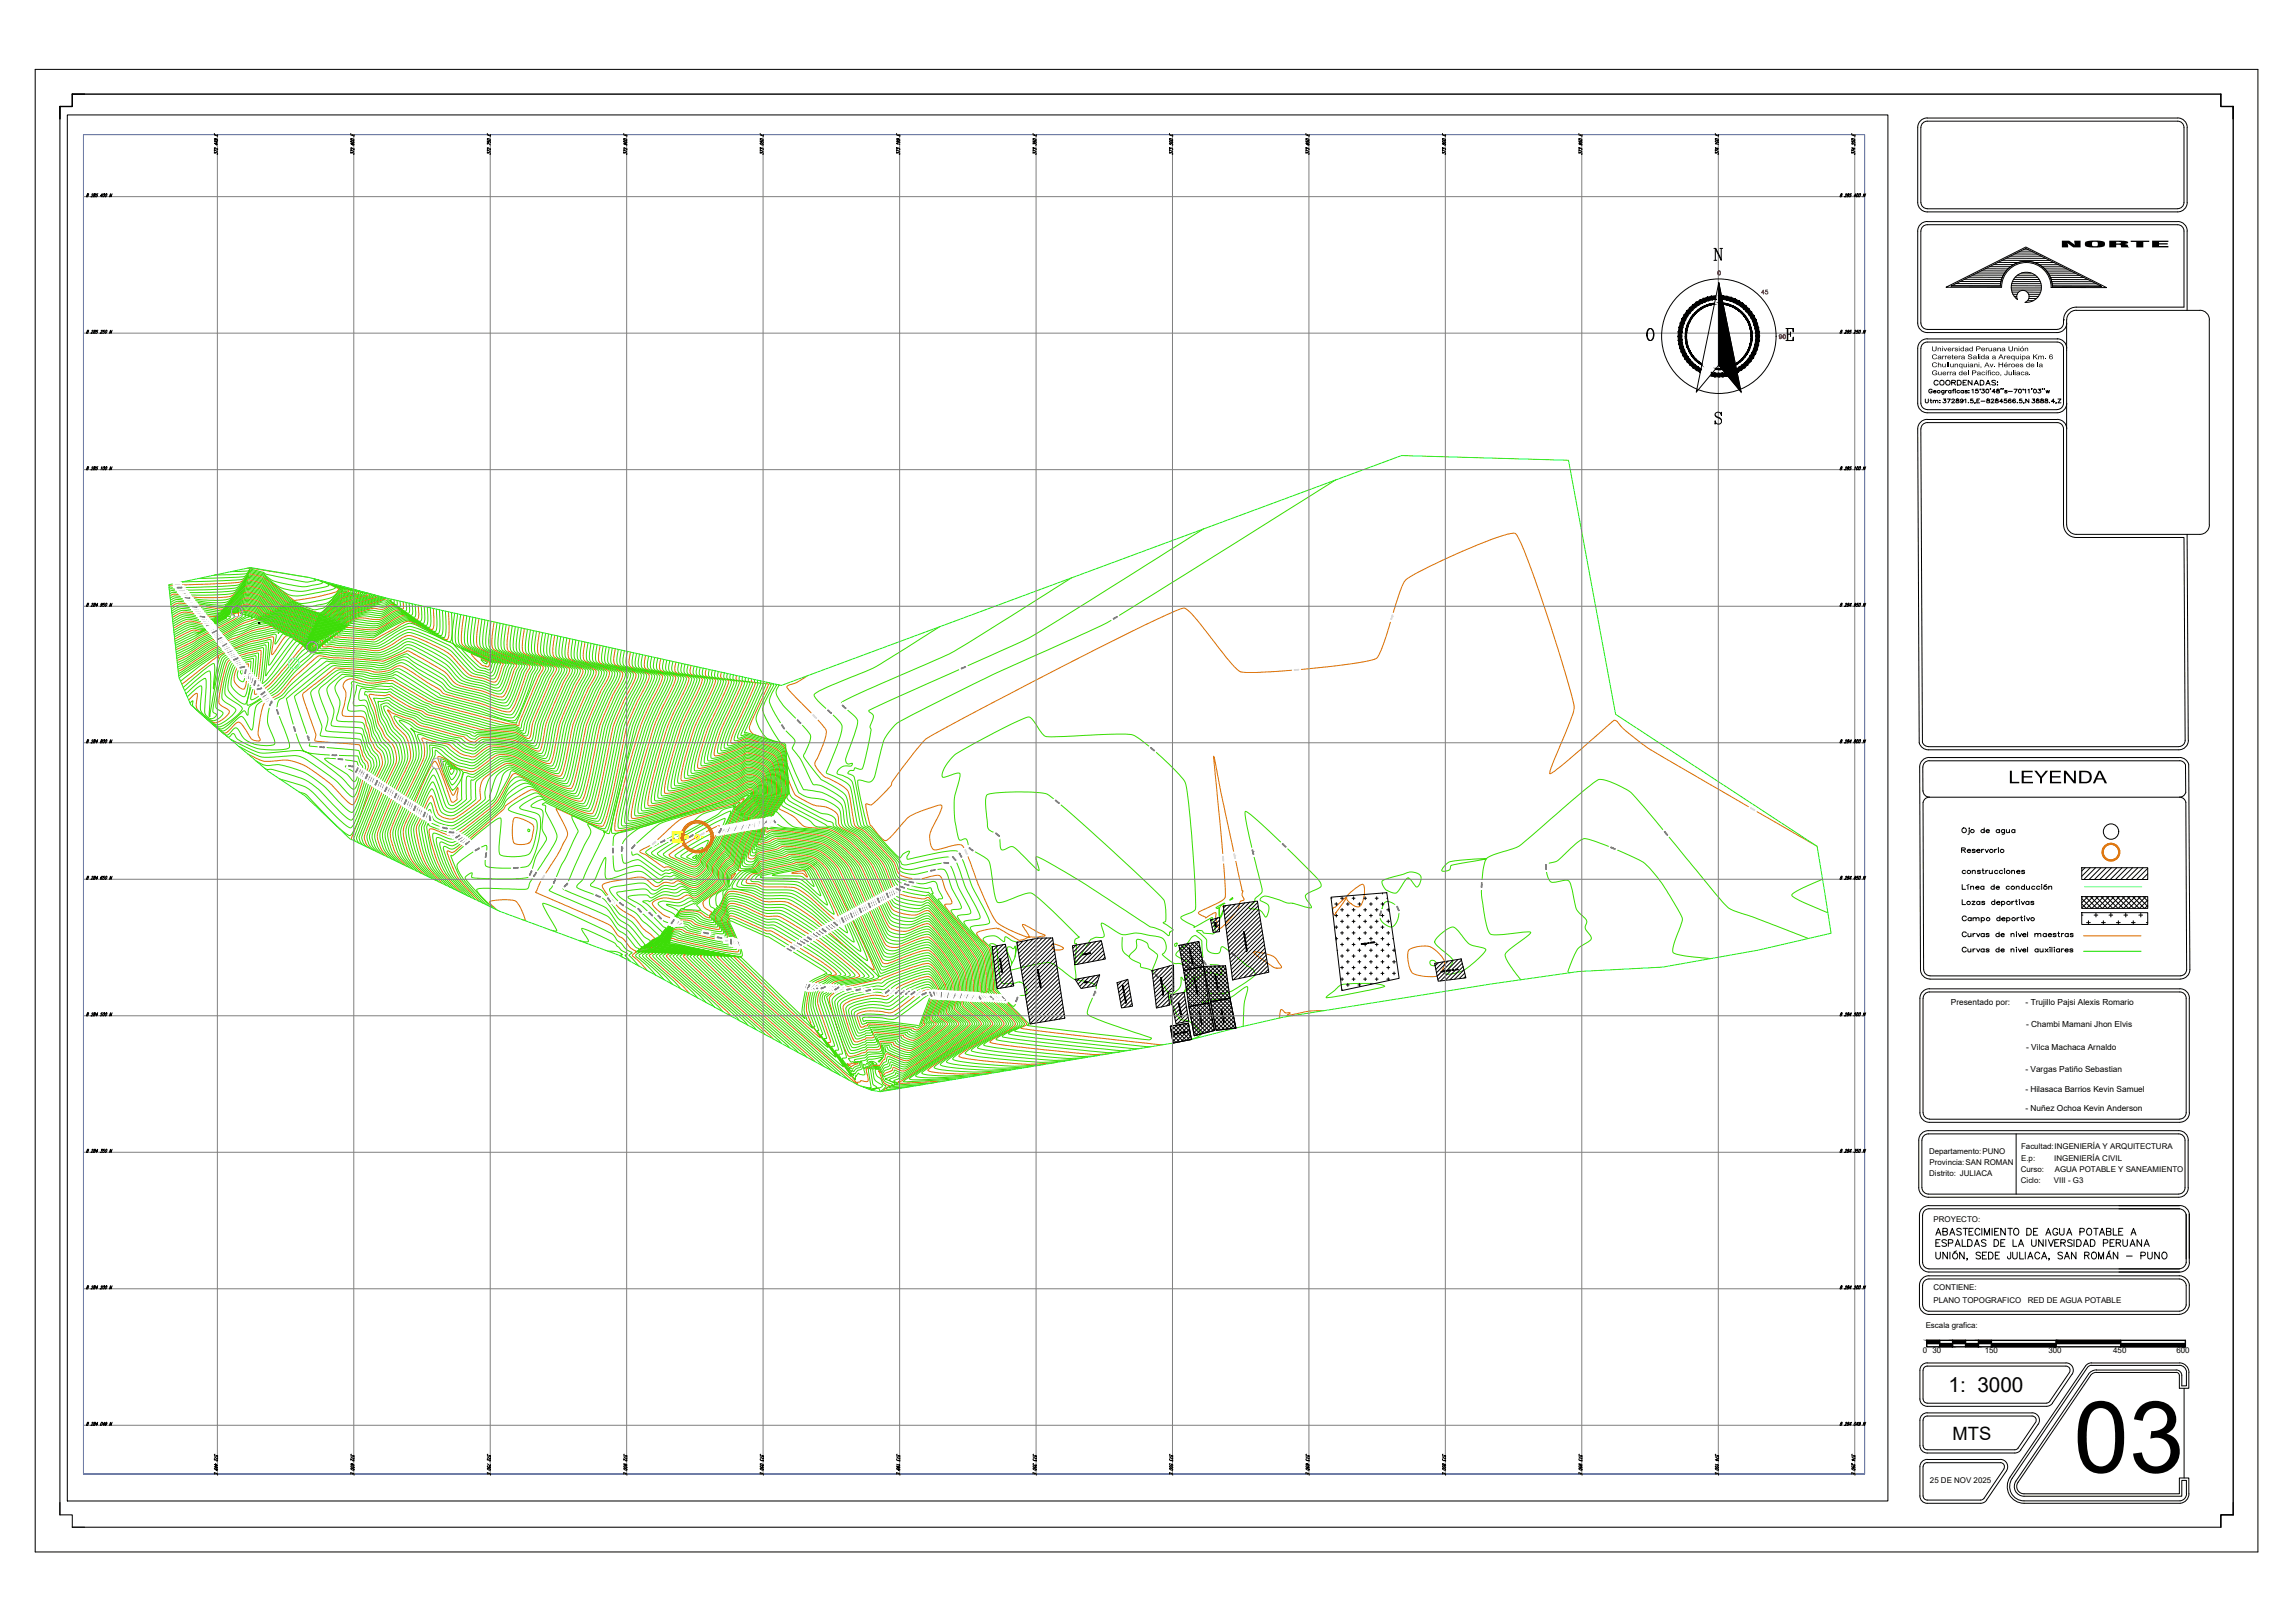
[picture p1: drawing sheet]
<svg xmlns="http://www.w3.org/2000/svg" width="841mm" height="594mm" viewBox="0 0 841 594" stroke-linecap="round" stroke-linejoin="round" font-family="sans-serif">
<defs><g id="words">
<text font-size="36.5" x="759.9" y="539.3">03</text>
<text font-size="7.6" x="714.1" y="509.9">1: 3000</text>
<text font-size="7.2" x="736" y="286.9">LEYENDA</text>
<text font-size="6.7" x="715.5" y="527.4">MTS</text>
<g font-size="4.9">
<text x="707.7" y="142.2">COORDENADAS:</text>
<text x="717.5" y="313.6">Reservorio</text>
<text x="717.9" y="321">construcciones</text>
<text x="717.9" y="327">Línea de conducción</text>
<text x="717.9" y="344.3">Curvas de nivel maestras</text>
</g>
<text font-size="4.4" fill="#642165" x="644.2" y="109">45</text>
<text font-size="4.4" x="650.9" y="125.2">90</text>
<g font-size="3.1">
<text x="714.9" y="368">Presentado por:</text>
<text x="742.3" y="368.1">- Trujillo Pajsi Alexis Romario</text>
<text x="742.5" y="376.3">- Chambi Mamani Jhon Elvis</text>
<text x="742.5" y="384.7">- Vilca Machaca Arnaldo</text>
<text x="742.2" y="392.6">- Vargas Patiño Sebastian</text>
<text x="742.2" y="399.9">- Hilasaca Barrios Kevin Samuel</text>
<text x="742.2" y="406.9">- Nuñez Ochoa Kevin Anderson</text>
</g>
<g font-size="2.9">
<text x="706.9" y="422.5">Departamento:PUNO</text>
<text x="740.6" y="420.9">Facultad:INGENIERÍA Y ARQUITECTURA</text>
<text x="740.6" y="425.1">E.p:</text>
<text x="752.8" y="425.1">INGENIERÍA CIVIL</text>
<text x="707" y="430.9">Distrito: JULIACA</text>
<text x="707.1" y="426.9">Provincia:SAN ROMAN</text>
<text x="740.5" y="429.3">Curso:</text>
<text x="753" y="429.1">AGUA POTABLE Y SANEAMIENTO</text>
<text x="740.6" y="433.5">Ciclo:</text>
<text x="752.7" y="433.5">VIII - G3</text>
<text x="708.6" y="447.6">PROYECTO:</text>
<text x="708.6" y="472.4">CONTIENE:</text>
<text x="708.6" y="477.2">PLANO TOPOGRAFICO</text>
<text x="743.1" y="477.2">RED DE AGUA POTABLE</text>
<text x="705.7" y="486.5">Escala grafica:</text>
<text x="704.7" y="495.7">0</text>
<text x="708.2" y="495.7">30</text>
<text x="727.3" y="495.7">150</text>
<text x="750.6" y="495.7">300</text>
<text x="774.4" y="495.7">450</text>
<text x="797.5" y="495.7">600</text>
<text x="707.2" y="543.1">25 DE NOV 2025</text>
</g>
<g font-size="2.7">
<text x="707.8" y="128.6">Universidad Peruana Unión</text>
<text x="707.8" y="131.6">Carretera Salida a Arequipa Km. 6</text>
<text x="707.8" y="134.5">Chullunquiani, Av. Héroes de la</text>
<text x="707.8" y="137.4">Guerra del Pacífico, Juliaca.</text>
</g>
</g></defs>
<!-- layer: C-TOPO -->
<g fill="none" stroke="#dd6e00" stroke-width=".37">
<path d="M90.5 208.1l1.3-.1 21.6 3.6M118.2 212.8l6.2 3-.4 .3a4.4 4.4 0 0 1-3.2 1.4l-5.7 1.3-7.2 1.1-9.4-6.9a10.2 10.2 0 0 0-6.1-2.6l-1.1-.2-.7 .7a5.2 5.2 0 0 1-5.4 2.6l-23.4 .8M123 214.1l3.4 1.3 1.6 1-.3 .4-1 .2a5.7 5.7 0 0 0-4.2 2.6l-5.2 5.1-11-3.7a2.8 2.8 0 0 1-2.1-1.2l-5.4-4.1a12.2 12.2 0 0 0-7.9-3.3l-.8 .6-1.9 2.2a7.5 7.5 0 0 1-7.2 3.6 62.6 62.6 0 0 1-17.3-1.2l-1.4 .7M127.7 215.4l1.7 .6a2.36 2.36 0 0 1 2.1 1.2l-3 1a8.3 8.3 0 0 0-6.3 3.8l-.9 1.1a5.8 5.8 0 0 1-4.5 2.8l-.4 .1-10.8-3.7a7.1 7.1 0 0 1-4.7-2.4l-2.7-2.1a11.7 11.7 0 0 0-7.8-3.1l-.8 .4-8.1 8.1-12-1.9a9 9 0 0 0-5.2-.1l-1.6 1M132.5 216.6l1.6 .6 .9 .6-5.8 1.9a9.4 9.4 0 0 0-6.9 4.6 7.7 7.7 0 0 1-5.9 2.7 1.08 1.08 0 0 1-1.6-.1l-10.1-3.4a9.5 9.5 0 0 1-6.4-3.1 11.4 11.4 0 0 0-8.2-3.5 32.6 32.6 0 0 0-6.6 6.2l-.8 .3a6.8 6.8 0 0 1-5.2 2.4l-6.6-1.2a7.8 7.8 0 0 0-7.8 1.6M137.3 217.9l1.2 .6-8.7 2.7a10.3 10.3 0 0 0-4.9 2.4 7.5 7.5 0 0 1-7.3 4.1 3.1 3.1 0 0 0-2.3 1l-11.9-4.1a9.7 9.7 0 0 1-6.8-3 10.4 10.4 0 0 0-6.7-2.5 16.1 16.1 0 0 0-5.3 4.6h-1.2a12.7 12.7 0 0 1-8.3 4.8l-2.9-.6a7.2 7.2 0 0 0-7.2 1.4l-1.4 .8M142.2 219.2l-12.8 4a7.1 7.1 0 0 0-5.3 3.6 17.6 17.6 0 0 1-7.1 2 2.34 2.34 0 0 0-2 1 2.88 2.88 0 0 1-2.6-.6l-10.4-3.5a10.7 10.7 0 0 1-6.1-2.1 9.4 9.4 0 0 0-6.2-2.3l-1.4 .5-1.2 1a2.49 2.49 0 0 1-3 1.3l-.5 .6a5.5 5.5 0 0 1-3.2 2.8l-3.8 2.1a6.9 6.9 0 0 1-4.1 1.5 3.6 3.6 0 0 0-4 .6l-4.5 2.4M112.2 236.5a11.9 11.9 0 0 1 5.9-1.9 7.4 7.4 0 0 1-3.6 4.3l-1.5-.7a1.32 1.32 0 0 1-1-1.5zM112.8 237.1l2.2-.9a1.25 1.25 0 0 1-.6 1.4 1.25 1.25 0 0 1-1.6-.3zM147.7 220.4l.2 1.3a1.07 1.07 0 0 1-.4 1.5l-.7-.3a3.6 3.6 0 0 0-4-1.2l-.4 .2a4.4 4.4 0 0 1-5 .9 36.7 36.7 0 0 0-11.1 3.7l-.4 .5a3.3 3.3 0 0 1-2.9 1.6l-4.9 .9a4.7 4.7 0 0 0-3.9 1.7l-.8 .1-4.2-1.8-8.8-2.7a15.2 15.2 0 0 1-5.7-1.5l-1-.8a5.8 5.8 0 0 0-5.7-.4l-.7 .3-2.4 .2 .7 .1a1.2 1.2 0 0 1 1.7 0v1.1a14.9 14.9 0 0 1-5 2.9l-8.9 4.6-3.1 1.9-5.8 2.8M153.3 221.7a8.5 8.5 0 0 1-.3 5.1 5.3 5.3 0 0 1-3.2-1.5 6.4 6.4 0 0 0-4.8-1.7l-3 1.8a7.2 7.2 0 0 1-7.3 1.1 9.7 9.7 0 0 0-8.5 2.2l-8.3 1.9a5.8 5.8 0 0 0-4.3 2 5.2 5.2 0 0 1-3.5-1.2l-5-1.5-3.8-1.4-5.5-1.3a5.6 5.6 0 0 0-4.8 .5 58.4 58.4 0 0 0-10.3 5.3l-4.6 2.3-4.2 2.7a26.1 26.1 0 0 1-6.8 3.8l-.2 .1M158.8 222.9a19.6 19.6 0 0 1-.3 7.6 4.2 4.2 0 0 1-2.9-1.2l-2.4-1.3a12.5 12.5 0 0 0-5.8-2.5l-2.3 1-3.3 2a8.6 8.6 0 0 1-7.9 2.1l-6.9-.8 .1-.3-9.2 2a6.5 6.5 0 0 0-4.1 1.6 2.15 2.15 0 0 1-3.3 .2l-1.8-.9-3.6-.9-3.1-1.2a5.5 5.5 0 0 0-5.5-.2 40.7 40.7 0 0 0-10.8 3.8l-1.5 .5-6.2 3.3-10.3 6.9-2.4 1.3"/>
<path d="M164.4 224.1l.2 5.3a8.6 8.6 0 0 1-.7 4.8 27.7 27.7 0 0 1-8.3-3.9l-1-.5a12.6 12.6 0 0 0-5.2-2.2l-2.3 .9-2.7 1.8-7.4 4-14.4-1 1.6-2.1a35.7 35.7 0 0 0-10.3 2.6 2.65 2.65 0 0 1-4.2 .8l-1.6-.9a4.4 4.4 0 0 0-3.6-.6l-4.8 6.7a3.6 3.6 0 0 1 .2-2.8l.2-1.4a2.34 2.34 0 0 0 0-2.2l-.9-.1-4.4 1.1a25.7 25.7 0 0 0-8.1 2.7l-5.6 2.5a1.23 1.23 0 0 0-1.2 1.5v-.8l-13.2 10.3M169.9 225.3a40.9 40.9 0 0 0-.6 10.6l.1 .2a22.6 22.6 0 0 0 7.9 4l7 2.9 .1 .3-.3 .6a13.1 13.1 0 0 1-2.5 5.8h-1.4l-3.9-1.4a8.8 8.8 0 0 1-7.4-4.2l-1.1-1.2a23.2 23.2 0 0 0-10.5-7.4l-3.2-1.4a8.1 8.1 0 0 0-5.3-1.1l-4.1 2.4a11.7 11.7 0 0 1-9.9 2.6l-11-.8-2.7-.4-2.8 .1-.2-.3 .2-.4 2.4-2.5 .5-.8a3.5 3.5 0 0 0-2.8 .3 13.5 13.5 0 0 0-7.2 3.4l-.3-.1-4.4 5.5a63.5 63.5 0 0 1-10 10.6l-1 .7a2.15 2.15 0 0 1-2.2 .9 11.3 11.3 0 0 1 1.3-5.1l1-8.1v-2.7l-4.7 .9-3.8 1.2a5.2 5.2 0 0 0-4.7 4.9 43.6 43.6 0 0 0-2.1 12.3 6.5 6.5 0 0 0 3.2 2.3 1.2 1.2 0 0 1 .6 1.1 1.2 1.2 0 0 1-.9 1.1l-1.9 1.6a3.2 3.2 0 0 1-4.7 0l-2.2-1.7a4.6 4.6 0 0 1-2.4-5.1l.2-2.9a6 6 0 0 0-3 2.3h-.1M172.7 239.5l2.8 1.1 3.7 1.9a.83 .83 0 0 1 0 1.4l-.4 .4-1.4-.4a12.9 12.9 0 0 1-4.7-4.4zM175.5 226.5a33.1 33.1 0 0 0-.6 10.1l.1 .2a14 14 0 0 0 5.8 3.1l8.4 3.5v.7l-.8 1.3a37.4 37.4 0 0 1-3.9 9.6 3 3 0 0 1-3.2-.2 65.5 65.5 0 0 0-12.7-3.7 9.5 9.5 0 0 1-4.8-4.3l-3.5-2.4-9.6-5.5a1.7 1.7 0 0 0-2.6 0l-3.3 1.4a11.8 11.8 0 0 1-4.9 1.9l-19.6-1.5a5.8 5.8 0 0 0-4.1-.1l-5.7 5a37.2 37.2 0 0 0-7.3 7.8l-1.5 1.2-2 1.1a5.3 5.3 0 0 0-3.9 4.8l-.9 5.1a7.6 7.6 0 0 0 .4 5.6 3.3 3.3 0 0 1-4.4-2.5l-.7-1.2a5.8 5.8 0 0 0-2.7-3 5.4 5.4 0 0 0-3.1 2.6 2.39 2.39 0 0 1-2.2 1.4l-2-1.2-2.4-2.4M181 227.8a25.8 25.8 0 0 0-.4 9.7l.1 .2a80 80 0 0 0 12.5 5.5l.8 .4 .2 .6a27.3 27.3 0 0 0-3.2 8l-1.5 4a8 8 0 0 1-2.6 4.5 22.4 22.4 0 0 1-9.5-2.6l-12.5-3.4a4.1 4.1 0 0 1-3.1-1.4l-.6-.6-4.5-2.6-6.9-4.7a4.8 4.8 0 0 0-4.3-1.4 12.1 12.1 0 0 1-11 1.5l-10.9-.8a1.46 1.46 0 0 0-1.7 .7l-11 8.9a4.2 4.2 0 0 0 .7 2.9l3.6 10.1a3.3 3.3 0 0 1 .3 3.3 .47 .47 0 0 0-.2 .4 .47 .47 0 0 0 .3 .4l16 1.4 .4 .4 .9 3.5 .9 1.6a3.1 3.1 0 0 1 .4 4.5l-2.6 7.2a8.1 8.1 0 0 1-2.3 4.7 3.7 3.7 0 0 1-2.6-1.7 52.5 52.5 0 0 0-17-13.4 15.4 15.4 0 0 0-9.7-.8 11.4 11.4 0 0 1-8.3-2.2l-1-.5M186.6 229v.2a25.8 25.8 0 0 0-.5 8.9 9.5 9.5 0 0 0 4.7 2.6l5.8 2.2a3.5 3.5 0 0 1 2.4 1.4 5 5 0 0 1-1.4 3.1l-3.1 7.3a58.1 58.1 0 0 0-4.4 11l-.2 .1a4.8 4.8 0 0 0-3.5-.7l-27.3-7.3-2.8-1.3-12.3-7.3-1.6 .1a21 21 0 0 1-8.4 .7l-1.8-.6a6.5 6.5 0 0 0-5-.3 2.41 2.41 0 0 0-.6 4 16.1 16.1 0 0 1-1.2 7.5l.1 1.2a1.44 1.44 0 0 0 1.7 .6h4.8l1.2 .3a5.7 5.7 0 0 1 1.2 3.3l.6 1.4a15.5 15.5 0 0 0 3.3 7.6 5.8 5.8 0 0 1 .7 7.6l-2.6 5.5-6.6 16.3-1 2.5 .2 .7M192.1 230.2v.1a21.7 21.7 0 0 0-.3 8.6v.1a58.4 58.4 0 0 0 11.1 4.9l1 .7a6.3 6.3 0 0 1-1.8 4l-2.2 5.1a83.5 83.5 0 0 0-5 12.6l-.5 3.3a1.1 1.1 0 0 1-.9 1 1.1 1.1 0 0 1-1.2-.5 11.8 11.8 0 0 0-7.3-2.2l-2.9-.3a50 50 0 0 1-14.3-2.8l-7.5-2.1a10.7 10.7 0 0 1-5.1-1.9l-1.9-.8a45.2 45.2 0 0 1-10.7-5.6 16.6 16.6 0 0 1-7-.1 .77 .77 0 0 0 .1 1.4l1.8 4.4a15 15 0 0 0 2.3 6.9 13.1 13.1 0 0 0 4.1 5.8 9 9 0 0 1-.4 10l-3.3 6.9-5.8 14.3a5.2 5.2 0 0 0 .9 6.4l.3 .4M197.7 231.5a19.1 19.1 0 0 0-.4 8.2l1.9 1.2 6.3 2.4a5.1 5.1 0 0 1 3.2 1.7 8.9 8.9 0 0 1-2.1 4.7l-2.5 5.7a46.2 46.2 0 0 0-4.9 14.4l-.4 2.4a3.5 3.5 0 0 1-1.1 2.8 10.3 10.3 0 0 1-5.6-2.1 15.1 15.1 0 0 0-8.3-2.4l-3.8-.3a6.7 6.7 0 0 0-4.7 .5 2.48 2.48 0 0 1-3.7 .5 5.1 5.1 0 0 0-4.1-1.8l-9.1-2.6a14.1 14.1 0 0 1-6.2-2.3 15.3 15.3 0 0 0-5.8-2.4 10.2 10.2 0 0 1-4.4-2.1l1.1 1.8a15.1 15.1 0 0 0 5.3 7.5 12.9 12.9 0 0 1 1.6 9.6l-7.5 15.9a65.1 65.1 0 0 0-4.3 11.2l.2 1.5a11.1 11.1 0 0 0 3.9 6.5M203.3 232.7a16.9 16.9 0 0 0-.4 7.7l1.8 1.1 5.9 2.2a4.5 4.5 0 0 1 3 1.7 10.4 10.4 0 0 1-2.5 5.5l-2.1 4.8a51.5 51.5 0 0 0-5.1 14.9l-.9 5a7 7 0 0 1-1.4 4 8.8 8.8 0 0 1-5.5-1.8l-2.6-1.3a21.2 21.2 0 0 0-14.6-3l-2.9 2.1a4.1 4.1 0 0 1-3.1 1.6l-.4-.1a12.3 12.3 0 0 1-7.8-4.3l-8.3-2a1.39 1.39 0 0 0-1.7-.4l-.1 .1a11 11 0 0 1-.9 10.6l-6.9 14.4a50.1 50.1 0 0 0-3.8 9.9l.5 3.1a15.2 15.2 0 0 0 5.4 8.7M208.8 233.9a14 14 0 0 0-.3 7.2l2.6 1.4 3.3 1.2a7.2 7.2 0 0 1 4 2.1 7.5 7.5 0 0 1-1.9 4.8l-2.3 4.8a56.9 56.9 0 0 0-6.1 19.4l-.7 3.6a11.9 11.9 0 0 1-1.9 5.8 7.3 7.3 0 0 1-4.8-1.2l-6.7-3.2a19.3 19.3 0 0 0-10.2-3.4 8.1 8.1 0 0 0-5.3 2.7l-2 1.5a5.7 5.7 0 0 1-4.1 2l-1.8-.4a9.7 9.7 0 0 1-5.9-3.2 5.8 5.8 0 0 0-4.3-1.7 70 70 0 0 0 5.6 14l.4-.3 1.4-2.5-.3 2.9a1.74 1.74 0 0 1-1.7 2.4l-.4-.2-.4-.9a84.5 84.5 0 0 0-5.4-13.8l-.3-.1a10.4 10.4 0 0 0-2.7 4.5l-5.8 13.6a27.7 27.7 0 0 0-3 7.8 21.5 21.5 0 0 0 7.7 15.7h.1M214.4 235.1a11.6 11.6 0 0 0-.2 6.8l1 .7 3.6 1.3a9.5 9.5 0 0 1 4.5 2.2 4.5 4.5 0 0 1-1.1 3.6l-1.8 3.1-1.7 3.6a54.2 54.2 0 0 0-5.8 19.1l-1.2 6a20.1 20.1 0 0 1-2.3 7.2 3.2 3.2 0 0 1-2.9-.3l-12.4-5.6a23.2 23.2 0 0 0-7.8-3.2h-.3a27.2 27.2 0 0 0-9.3 6.3 12.7 12.7 0 0 0-.6 6.9 59.4 59.4 0 0 1-10.1 7.1l-.4 .1a5.3 5.3 0 0 1-6.1-4.8l-.3-1.3a2.83 2.83 0 0 0-1.2-2.5 12.3 12.3 0 0 0-2.9 5.6l-1 2.7a7.8 7.8 0 0 0-1.2 6.8l.1 .6a24.3 24.3 0 0 0 8.7 16l.5 .6M219.9 236.4a11.7 11.7 0 0 0-.2 6.1l1.1 .8 2.8 1a9.9 9.9 0 0 1 4.6 2.1 4.7 4.7 0 0 1-1.2 3.8l-3.5 6.8a55.9 55.9 0 0 0-5.7 18.6l-1.9 9a28 28 0 0 1-2.6 8.7 3.6 3.6 0 0 1-3-.3l-6.7-2.7-12.4-5.9a3.3 3.3 0 0 0-3.1-.9l-1.3 1.9a39 39 0 0 1-6.2 9.8l-4 3.2a62.1 62.1 0 0 1-10.7 7.7l-1.6-.2-3.4-1.4a5.1 5.1 0 0 0-3.4-.9 3.4 3.4 0 0 0 .1 3l1.5 5.7a23.7 23.7 0 0 0 7.6 12.2l2.2 2.4"/>
<path d="M225.5 237.6l-.6 3.8 .3 1.7a3.8 3.8 0 0 0 2.9 1.5l1.5 .5a5.4 5.4 0 0 1 3.4 1.8 6.8 6.8 0 0 1-1.5 4.4l-3.3 6.4a51.6 51.6 0 0 0-5.4 17.4l-2.6 12.7a37.3 37.3 0 0 1-3.1 10.1 3.8 3.8 0 0 1-3.2-.4l-8.8-3.5-7.5-3.7a3.6 3.6 0 0 0-5.2 .1l-5.7 3.7a4.1 4.1 0 0 0-2.2 2.3l-17.2 14.8a1.97 1.97 0 0 1-3.1 .4l-.4 .4 .7 2.2a26.4 26.4 0 0 0 8.1 12.8l2.9 3.1M231 238.8a8.3 8.3 0 0 0-.1 5.3l.9 .6 2.6 .8a5.9 5.9 0 0 1 3.5 1.7 7.9 7.9 0 0 1-1.7 4.8l-3.3 6.3a50.8 50.8 0 0 0-4.9 15.9l-3.1 14.3a76.4 76.4 0 0 1-3.8 13.9l-.2 .1a5.8 5.8 0 0 1-4.2-.8l-12.8-5.6 2.9 6a5.1 5.1 0 0 1 1 4.4l-3.5 6.6-6.1 9.6-2 4.1 21.5 9.4a17.6 17.6 0 0 1 6.6 3.4l.3 .4a6.8 6.8 0 0 0 3.8 3.8 11.2 11.2 0 0 0 4.7 4.6l-.2 .2 .3 .1-1.2 .8-.2 .6 2.1 1.7 3.4 3.7M87 244.5l1.3-.8 2.7-.6-.2 3a18.3 18.3 0 0 1-1.4 6.3 4.3 4.3 0 0 1-3.1-6.6zM236.6 240a7.6 7.6 0 0 0-.1 4.8l2.8 1.2a5.4 5.4 0 0 1 3.5 1.6 34.7 34.7 0 0 1-4.7 10.5l-1.3 2.9a62.9 62.9 0 0 0-4.7 13.5l-4 14.8a62.6 62.6 0 0 0-2.8 14.7l.4 .3a98.5 98.5 0 0 0 20.3-5.2 223.1 223.1 0 0 0 26-8.9l1-.6a2.05 2.05 0 0 1 2.8-.3 2.66 2.66 0 0 1-.6 3.2l-2.5 2.9a3.2 3.2 0 0 0-1.6 2.2l-.1 1-1.3 2.8a53.3 53.3 0 0 0-4.2 10.3l-3 3.6a4.9 4.9 0 0 0-1.4 3.5 3.4 3.4 0 0 1-1.8 3l-3.3 2.7-1.3 .6a18.5 18.5 0 0 1-6.2-2.5l-1 .4a4 4 0 0 1-3.5 .1l-1.5 .6a2.27 2.27 0 0 1-3.9-.1 6 6 0 0 0-7.2-2l-7.2 1.2a5.1 5.1 0 0 0-3.5 1.4 3.8 3.8 0 0 0 1.5 2.9 21.7 21.7 0 0 0 8.7 8 22 22 0 0 1 5.1 5.4l4 3.2-4.3 3.4a.83 .83 0 0 0-.8 1.1l4.3 .8-.5 .4a.66 .66 0 0 0-.7 .4 .66 .66 0 0 0 .4 .9l11.7 10.4 2.5 2.8M242.1 241.3a5.3 5.3 0 0 0 .1 4.3l2.9 1.1a3.3 3.3 0 0 1 2.5 1.3 44.2 44.2 0 0 1-4.8 10.9l-1.3 2.7a71.8 71.8 0 0 0-4.7 14.1l-2.5 8.7a59.2 59.2 0 0 0-2.9 15l.4 .3a84.4 84.4 0 0 0 17.7-4.5l20-6.6 2.7-1.4a3.5 3.5 0 0 1 5.2 .3 5.1 5.1 0 0 1-.6 5.3l-.5 1.2-2.1 2.3a3.2 3.2 0 0 0-1.5 2.6l-.3 1.5-1 2.4a36.4 36.4 0 0 0-4.2 11.3 8.9 8.9 0 0 0-3.9 5.6 3.3 3.3 0 0 1-1.7 3.9 24.9 24.9 0 0 1-7.1 5.3l-1-.4a2.25 2.25 0 0 0-3.5 .3 5.9 5.9 0 0 1-5.2 .1 6 6 0 0 0-5.8 2 13.9 13.9 0 0 0 6.9 5.5l.3 .3a1.38 1.38 0 0 1-.5 1.6l-2.4 3.1a4.3 4.3 0 0 1-3.1 3l-2.3 2.1a1.13 1.13 0 0 0-1.1 1.2l8.4 1.6-1 .8 .8 1 21.3 19.2 1.7 1.9M247.7 242.5a4.3 4.3 0 0 0 .1 3.9l1.7 .6a3.5 3.5 0 0 1 3 1.4 62.6 62.6 0 0 1-5.6 12.6l-.8 1.7a90.1 90.1 0 0 0-5.1 15.5l-2 7.5a25.5 25.5 0 0 0-1.4 9.3v.1a21.5 21.5 0 0 0 8.9-1.8l4.2-1.3a164 164 0 0 0 21.2-7.3 4.7 4.7 0 0 1 5.4-.5 4.7 4.7 0 0 1 2.3 4.9l-.1 1.7-.7 1.7a11.9 11.9 0 0 1-3.1 4.9 4.8 4.8 0 0 0-1.6 4.2l-1.1 3a37.6 37.6 0 0 0-3.9 11.5l-.6 .9a4.6 4.6 0 0 0-2.9 5.4 3.3 3.3 0 0 1-1.9 3.2l-4 3a3.1 3.1 0 0 0-2.1 2.1 3.3 3.3 0 0 0 2.5 2.9l.6 .6-.2 .5a.96 .96 0 0 0-.2 1.4l-1.5-.3a8.9 8.9 0 0 0-10-1.4l-1.1 1.3-2.8 4.6a7.7 7.7 0 0 1-3.1 4.1l-3.1 2.8 12.4 2.4-.7 .7 2.1 2.2 9.1 8.4 20.5 18.2 1.3 1.4M253.2 243.7a3.2 3.2 0 0 0 .2 3.4l1.6 .6a2.65 2.65 0 0 1 2.4 1.1 92.7 92.7 0 0 1-6.2 13.8l-2.4 6.1a133.2 133.2 0 0 0-5.3 20.9l.3 .9a70.7 70.7 0 0 0 16.3-4.2l3.5-1.2a38.8 38.8 0 0 0 10.2-4.1 7.2 7.2 0 0 1 6.7 3.1 10.8 10.8 0 0 1-.2 8.7l-.7 1.3a8.9 8.9 0 0 1-3.3 5.5l-.5 1.3a19.7 19.7 0 0 1-2.7 8.7l-2.5 9.2a16.7 16.7 0 0 0 6.2-1l1-1.2a2.33 2.33 0 0 1 2.3-1.3l2.7-.6a20.9 20.9 0 0 0 6.9-1.8 24 24 0 0 1 9.5 1.7 13.3 13.3 0 0 1 4.5 4.9l1.4 2.8a381.2 381.2 0 0 1 15.3 32.8l-.1 .1a63.6 63.6 0 0 1-11.5-9.3l-5.7-5.1a54.1 54.1 0 0 0-15.2-10.5l-3.7-.1a10.5 10.5 0 0 1-8.1-1.9 19 19 0 0 0-9.1-1.6l-1.1 1.3a19.7 19.7 0 0 1-3.6 7.3 5.6 5.6 0 0 0 1.3 4.2l.1 .7a1.95 1.95 0 0 1-2.3 0l-6.4-1.6a6.1 6.1 0 0 0-7.6-.6l-1.5 2.1a11.3 11.3 0 0 1-3 4.6l-2.3 2 16.6 3.2-.5 .4 .2 .4 12.6 12.1 29.2 26.1M258.8 245l-.2 2.3 .3 .4 1.1 .4a1.99 1.99 0 0 1 2.2 1.2l-.8 2.5-5.9 12.3-1.5 3.9a109.4 109.4 0 0 0-4.5 17.2l.4 .8a68.9 68.9 0 0 0 17-4.8l4.6-1.7 1.2-.6a3.6 3.6 0 0 1 3.7-.1l1.4 .4a6.6 6.6 0 0 1 4.1 3 19.1 19.1 0 0 1 .6 9.8 20 20 0 0 0-2.9 6.4l-.3 .5a4.5 4.5 0 0 0-1.9 4.6l-.6 2.6-1.4 3.4a6.6 6.6 0 0 0-1.1 4.7 1.84 1.84 0 0 0 3-1.2l.7-.6 1.9-.4a18.6 18.6 0 0 0 7.2-2.1l2 .1a47.1 47.1 0 0 1 11.3 1.8 20 20 0 0 1 7.9 8.5l14.6 31.3a2.13 2.13 0 0 0 3.3 1 75.1 75.1 0 0 1 13.6-4.6l.6 .1a32.5 32.5 0 0 1 8.2 10.6 9.7 9.7 0 0 1-1.2 9.5l-.6 2.3a5.4 5.4 0 0 0 2.7 2.7 2.58 2.58 0 0 1 1.9 2 98 98 0 0 1-18.8 13.3l-2.3-.4-5.3-2.2-.6 1.1a.98 .98 0 0 1-.8 1.3l-1.5 1.9a4.7 4.7 0 0 0-3.8 .9l-.9 .5 .7 3.4v1l-.5 .2-2.2-.4a1.06 1.06 0 0 1-1.3 .7l.3 .7-11-15.3 1-.3-4.2-12.2a5.8 5.8 0 0 1 1-6.7l1.2-.4a10.7 10.7 0 0 1 8.1-3.6 9.2 9.2 0 0 0 4.6-1.3 6.6 6.6 0 0 0-2.6-2.8l-11.3-9.1-4.7-3.3a73.9 73.9 0 0 0-11.4-6.6h-2.8a16.7 16.7 0 0 1-7.8-2.8l-1.3-.5a9.2 9.2 0 0 0-6-1.2 6 6 0 0 0-1.7 3.5l-.3 .6a2.31 2.31 0 0 0-.2 3.4l2.1 4.7v1.1a73.7 73.7 0 0 1-15.4-2.9l-.5-.2a3.5 3.5 0 0 0-6 1.8 6.9 6.9 0 0 1-2.7 3.1l20.7 4-.3 .2 .3 .5 16 15.3 34.9 31M264.3 246.2l-.1 2 1.3 .5a1.35 1.35 0 0 1 1.6 1l-1.2 3.3-6.8 14.7a63.8 63.8 0 0 0-3.5 13.3l.2 .3a25.4 25.4 0 0 0 9.3-2.2l7.6-2.9a2.33 2.33 0 0 1 2.7-.2l4.3 1.4a5.3 5.3 0 0 1 3.8 3.3 29.2 29.2 0 0 1 .8 10.9l-.3 .9a28.9 28.9 0 0 0-3.5 7.7l-.5 .8a4.2 4.2 0 0 0-1 3.6l-1 3.4a.89 .89 0 0 0-.2 1.3l1.2-.3a12.3 12.3 0 0 0 5-1.8l.8-.2 3.7 .2a65 65 0 0 1 13.7 2.1 26.2 26.2 0 0 1 10.1 10.2l11.7 25.7a4.6 4.6 0 0 0 5.8 1.4l4.8-1.9a10 10 0 0 1 5.8-1.4 44.7 44.7 0 0 1 9.3 11.5 12.9 12.9 0 0 1 1.6 10.4l-1.5 2.8-.1 1.2a6.5 6.5 0 0 0 3 3.1 5.3 5.3 0 0 1 2.8 2.8 13.3 13.3 0 0 1-4.6 4l-12.7 8.9a24.9 24.9 0 0 1-7.2 4.3l-3.3-1.3-.5 .1a1.35 1.35 0 0 1-1.4 1.5 2.29 2.29 0 0 0-2 1.2l-1.9-1.6 .8 1.9a4.4 4.4 0 0 0 3.3 3.6l-2.4 1.6a1.18 1.18 0 0 0 1.5 0l1.1-.1M269.9 247.4a1.26 1.26 0 0 0-.1 1.5 1.26 1.26 0 0 0 1.4 .5l.7 .5-.6 1.8-7.1 15.4-1.5 4.7a9.5 9.5 0 0 0-.9 4.9 2.89 2.89 0 0 0 2.8-.3l8.1-2.9a2.04 2.04 0 0 1 2.5-.1l4.8 1.6a9.3 9.3 0 0 1 4.6 2.7 37.6 37.6 0 0 1 1.6 13.4l-.8 1.9a41.2 41.2 0 0 0-4.2 9.4l-.6 1.9 .1 .5 .4-.1a3.2 3.2 0 0 1 3.4-.6l14.4 1.6a17.7 17.7 0 0 1 10.7 5.2 27.4 27.4 0 0 1 8.8 12.6l5.1 11.5a9.9 9.9 0 0 0 3.1 5.1 9.8 9.8 0 0 0 9.8-.7l1.3-.5a2.94 2.94 0 0 1 4.4 1.1 99.8 99.8 0 0 1 11.3 15.4 18.4 18.4 0 0 1 .4 9.4l-.5 .8a2.26 2.26 0 0 0 .5 3.9l2.5 2a9.1 9.1 0 0 1 3.3 3.5v.2a68.7 68.7 0 0 1-11.5 8.8l-17.7 11.9h-.6l-.7 .4 .6 .3-.3 .2h.4l16.4-.9M275.4 248.6v1l.6 .3a.6 .6 0 0 1 .6 .2 .6 .6 0 0 1 0 .7l-7.4 16.5a9.9 9.9 0 0 0-1.2 4.9 14.8 14.8 0 0 0 5.4-1.8 44.6 44.6 0 0 1 12 4.6 9.6 9.6 0 0 1 1.7 5.4l.8 6.2a10.7 10.7 0 0 1-2.3 9 .67 .67 0 0 0 0 .8 .67 .67 0 0 0 .7 .3 17.6 17.6 0 0 1 7.8 5.6 14.1 14.1 0 0 0 7 1 19.3 19.3 0 0 1 10.8 5.4 40.2 40.2 0 0 1 8.3 9.4l.7 1.6a86.4 86.4 0 0 0 6.3 13.5 14.4 14.4 0 0 0 9.3 1.6l1.3-.6a2.12 2.12 0 0 1 2.8-.4 151 151 0 0 1 14.9 19.4 27.4 27.4 0 0 1 1 10.8l-1 1.6-.1 .9a2.11 2.11 0 0 0 1.3 1.6l3.4 2.9a10.4 10.4 0 0 1 3.7 4v.2a71 71 0 0 1-12.9 9.2l-6.3 4.1a12.4 12.4 0 0 0-4.6 3.5 30.8 30.8 0 0 0 11.2 1.3l15-.7M281 249.9a.48 .48 0 0 0 .1 .6 .48 .48 0 0 0 .5 .1l-5.5 12a6.8 6.8 0 0 0-1.3 4.7l.1 .3a3.6 3.6 0 0 0 2.7 1.9l4.2 1.2a11.3 11.3 0 0 1 5.6 3l.7 2.5 .3 3.6a19.1 19.1 0 0 0 3.4 11.7 21.9 21.9 0 0 0 8.8 3.8 8.9 8.9 0 0 1 6.4 3.2l.2 1.2a3.4 3.4 0 0 0 2.3 4.1 19.9 19.9 0 0 1 8.6 6.4l1.3 1.4a20.2 20.2 0 0 1 6.6 10.5l.3 .8a6 6 0 0 0 3.6 4.6l6.3 1.5a4.6 4.6 0 0 0 4-.3l2.7 3a189.5 189.5 0 0 1 15.1 20.1 36.7 36.7 0 0 1 1 11.8l-.7 1.2v.7l5.8 5.1a12 12 0 0 1 3.8 4.4v.1a20.4 20.4 0 0 1-6.6 5l-5.8 3.5a9.3 9.3 0 0 0-4.1 3.3 27.5 27.5 0 0 0 9.2 1.6l1.6 .2a99.6 99.6 0 0 0 19.5 .9l4.5-.3"/>
<path d="M296 247.5h-.1a22.4 22.4 0 0 1-7.2 3.7l-.4 .4a98.9 98.9 0 0 0 10.5 11.1 14.2 14.2 0 0 1 4 5.3 51.2 51.2 0 0 1-4.2 11.6 8.4 8.4 0 0 0 5.8 5.9l2.8 1.4a6.7 6.7 0 0 1 4.4 6.5l.8 4.6a8.4 8.4 0 0 0 1.4 5l1.8 .8a57.8 57.8 0 0 1 9.8 9.6 9.9 9.9 0 0 1 3.6 5.9 6.8 6.8 0 0 0 5.8 2.5 15.8 15.8 0 0 0 7.2-1l2.3-.1a7.6 7.6 0 0 1 1.9 4.6l2.3 4.2a.96 .96 0 0 1 .1 1.5l-.5 .1a1.63 1.63 0 0 0-2 .4l1.2 1.7 9.6 11.7a12.9 12.9 0 0 1 3.7 6.4l.2 .8a48.2 48.2 0 0 1 .7 11l-.4 .7 .4 .7a96 96 0 0 1 10.5 10.2l.1 .2a1.73 1.73 0 0 1-1.4 1.7l-5.4 3.2a3.9 3.9 0 0 0-2.6 1.9 20.5 20.5 0 0 0 7.4 1.3l30.3 3.2 5.9-.2M444.7 277l7.5 35.5 2.9 13.4 .4 .4a2.81 2.81 0 0 0 .4 3.1l-.3 .4a1.44 1.44 0 0 0-1.5 1.8l-.1 .3a24 24 0 0 1-6.2 7.7l-.8 .5a5.2 5.2 0 0 1-1.5-4.7l.1-.8-.3-.4-3.5 2v-.3l-.7-.3a2.05 2.05 0 0 1-1.9-1.4l5.7-2.8a7 7 0 0 0 4.1-2.7 492.3 492.3 0 0 0-3.3-41.8zM165.1 281.4l.1 .3zM188.4 299.6a1.43 1.43 0 0 1 1.8 0l3.7 1.5a2.49 2.49 0 0 1 1.5 3.7l-.3 1.2a3.3 3.3 0 0 1-4 3.3l-2.6-.4a1.96 1.96 0 0 1-.6-2.1l-.1-4zM234.5 311.8l.1-.1a26.2 26.2 0 0 0 7.4-5.2l4.2-3.8a13.6 13.6 0 0 1 8-4.4l4.8-1.3a51.6 51.6 0 0 0 11.4-3.4l2.3-1.1-1.2 1.7a7.8 7.8 0 0 0-2.8 4.3l-2.9 6.4a21.3 21.3 0 0 1-4.5 7.9l-1 1.4a4.8 4.8 0 0 0-1.6 3.8 6.6 6.6 0 0 1-4.5 3.3l-2.5-.8-6.8-3.1-1.4 .4-1.3-.8a37.1 37.1 0 0 0-7.7-5zM245.3 312.9a112.9 112.9 0 0 1 18.3-10.5 3.8 3.8 0 0 1-.9 2.8l-3.6 6.4a11.4 11.4 0 0 0-2.6 4.4 2.51 2.51 0 0 1-3.9 1l-5.3-2.4a2.76 2.76 0 0 1-2.1-1.5zM290.1 319.7l4.4-.8a3.1 3.1 0 0 1 1.4 2.3v.1a3.9 3.9 0 0 0-4.4-1.4zM665.9 310l-58-33.6a78.1 78.1 0 0 1-11.8-8.4l-2-1.8-1.5-2-.8-.4-3.7 2.9a221.7 221.7 0 0 1-20 16.7h-.2a28.1 28.1 0 0 1 3.2-8.7l5.6-14.1a5.6 5.6 0 0 0-.3-4 577.6 577.6 0 0 0-18.9-57.4l-1.9-3.6-1.2-.3a99.2 99.2 0 0 0-20.8 7.6l-5.2 2.4a74.9 74.9 0 0 0-13.3 7.2 56.5 56.5 0 0 0-5 13.6l-1.1 3.7a34.5 34.5 0 0 1-4.6 11.3l-.4 .2a173.4 173.4 0 0 1-29.2 4.1 122.6 122.6 0 0 1-20.2 .7 56.5 56.5 0 0 1-9.8-11.2l-2.5-3.2a41.3 41.3 0 0 0-8-8.9h-.8a321.9 321.9 0 0 0-31 14.6l-38.2 19.7a332.2 332.2 0 0 0-25.3 13.8l-3.9 4.6a89.2 89.2 0 0 0-8.3 11.4 2.71 2.71 0 0 1-1.4 2.1l-5.5 5.4a2.13 2.13 0 0 1-2.4 0l-.3 .3 .7 3.8 1 3.8 .5 .3a15.8 15.8 0 0 0 5.1 5.3 9.5 9.5 0 0 0 4-3.6l1.2-1.4a17.4 17.4 0 0 1 10.6-6.8l3.5-1.1h1.2a9.1 9.1 0 0 1-2 5.5l-.7 1.4a7.8 7.8 0 0 0-.1 9.3 23.5 23.5 0 0 0 7.3-1.6 3.3 3.3 0 0 1 3 0l.5 .5a95 95 0 0 1 5.5 13.9l1 2.2a60.6 60.6 0 0 0 5.9 11.7 37.3 37.3 0 0 0 11.7 5.4 6.4 6.4 0 0 0-1.8-3.4l-.5-1.3 .8 .2 5 2.8 2.4 .9-.3 .4-2.7 .4a7.5 7.5 0 0 0-5.4 .9l-1.4 .1-7.2-4.2-.3 .1a2.55 2.55 0 0 0-2.6 0l-1.5 .3a5.9 5.9 0 0 0-3.7 1.3 5.3 5.3 0 0 0 2.3 3.1 7.1 7.1 0 0 1 2.9 6l.2 2a37.2 37.2 0 0 1 .7 9.9l10.4 10 1.8 2.2a.91 .91 0 0 1-.9 .8l-1.2 .8a1045.7 1045.7 0 0 0 48.4 5.8l3.8 .2M182.1 333.3l-1.2-1.1a2.41 2.41 0 0 1-1.5-1.9 17.5 17.5 0 0 1 9.7-.1 16.9 16.9 0 0 1 3.3 6.8l-.9-.1M268.1 320.8l1.4-1-1.6 2.1zM274.7 320.9a3.9 3.9 0 0 1 3.5-1.1l1-1.1 10.6-2.2a7.5 7.5 0 0 1 9 2l1.3 2.4a135.9 135.9 0 0 1 8 17.3 60.6 60.6 0 0 1-10.6-8.9 17.9 17.9 0 0 0-7.2-4.3l-6.4-.2a9.8 9.8 0 0 1-6.7-1.1h-1.5a2.03 2.03 0 0 1-2.2-.6 2.86 2.86 0 0 1 1.2-2.2zM448.3 331.7l-.1 .5z"/>
<path d="M488.6 332.6l.9-.5 4-3.5-4.3 6.4a1.66 1.66 0 0 1-.6-2.4zM494.1 327.6l3.3-2.7a1.98 1.98 0 0 1 2.1-1 8.7 8.7 0 0 1-1.3 8.2 5.2 5.2 0 0 1-4.7-3.3zM245.8 343.9l.9-.2 2 .7a139.3 139.3 0 0 0 21.8 4.2l.1-.1a22.2 22.2 0 0 0-3.1-8.8l-.6-1.3a2.6 2.6 0 0 1 .4-2.7l.8-.3 1 .3 9.4 4.2a7.9 7.9 0 0 0 4.4 1.2l15.9 9.7a32.9 32.9 0 0 1 7.7 6l-.8 .4a6.9 6.9 0 0 0-4.3 1.5l-.9 .5a5.4 5.4 0 0 0-4.3 5.1 11.6 11.6 0 0 0 .5 9.3l.4 .9-.3 .2 3.9 5.4-13.2-11.7-18.3-17.9-24.8-4.7zM385.6 345.8a6.2 6.2 0 0 1 4.1 1.6l-.1 .1a3.8 3.8 0 0 1-3.7 0l-.4-1.1zM459.3 348.7a16.3 16.3 0 0 1 8 2.1l2.2 3a.56 .56 0 0 1 0 .7 .56 .56 0 0 1-.8 .1 4.5 4.5 0 0 1-3.8-1.6l-4.5-3.1zM516.3 347.9a9.8 9.8 0 0 1 8.4-.8 8.3 8.3 0 0 1 4.7 5.6 5.3 5.3 0 0 1-3.5 4.9 12.9 12.9 0 0 1-8.6-1.5 9.9 9.9 0 0 1-1-8.2zM304.3 364.9a16.8 16.8 0 0 1 9.5-4.2l7.7-1.8a2.44 2.44 0 0 0 2.3-.7l.5-.2a79.7 79.7 0 0 1 15.9-5.1h.1a18.9 18.9 0 0 1 6 7.5 7.5 7.5 0 0 1-.8 7.2l-1.6 4.1a2.67 2.67 0 0 0 2 2.1 1.43 1.43 0 0 1 1.3 1.5 62.7 62.7 0 0 1-13.5 9.4l-1.5-.1-3.4-1.3a1.33 1.33 0 0 1-1.4-1.3l-4.5-.6-.5 .2 .2 1.3a1.23 1.23 0 0 1-.3 1.4 1.23 1.23 0 0 1-1.3 .2h-1.7a1.67 1.67 0 0 0-2.1 .9l-.7 .2a12.9 12.9 0 0 1-5.7 1.1 96.8 96.8 0 0 1-6.9-21.1zM309.5 367.8a26.5 26.5 0 0 1 13-3.2l.7 .2a2.82 2.82 0 0 0 3.3-1.1 27.9 27.9 0 0 1 13.8-6 8.7 8.7 0 0 1 4 6.6l-.2 1.1a26 26 0 0 0-2.9 8l.8 .8a.99 .99 0 0 1 1.1 1.1 31.1 31.1 0 0 1-8.2 5.7l-2.3-.5a1.54 1.54 0 0 1-1.5-1.1l-10.1-1.3-.8 .3v.5a.85 .85 0 0 1-.1 1.1 .85 .85 0 0 1-1.1 .1 1.49 1.49 0 0 0-1.9 .4l-1.2 .5a2.36 2.36 0 0 1-2.9 .2 42.1 42.1 0 0 1-4-12.7zM314.2 371.4a15.1 15.1 0 0 1 10.4-.6 4.5 4.5 0 0 0 4.7-1.5 44.5 44.5 0 0 1 9.1-6.4 2.15 2.15 0 0 1 2.8 .3 2.15 2.15 0 0 1 .2 2.8l-3.2 8.4 .7 .6a4.5 4.5 0 0 1-3.4 2.2l-.8-.6-12.2-1.4-4.2-.2-.3 .1v.6l-1.1 .1a1.03 1.03 0 0 1-1.7 0l-1-3.1-.2-1zM485.5 370.1h-.6a43.2 43.2 0 0 0-12.9 1.8h-.3l1-1a2.48 2.48 0 0 1-3-1.1h-.3l-.2 .4-.3 2.7M310.5 389.6a2.22 2.22 0 0 0 2.4-.2l1-.2a.28 .28 0 0 1 .4 .1 .28 .28 0 0 1-.2 .4l-1.1 .3a1.17 1.17 0 0 1-2.1 .1z"/>
</g>
<g fill="none" stroke="#37dd00" stroke-width=".37">
<path d="M489.4 175.8l-74.4 46.6a128.8 128.8 0 0 1-23.7 12.4l-27.9 12.5-27.7 13.8a33.1 33.1 0 0 0-7.7 4.4 17.8 17.8 0 0 0-5.6 11.2l-1.7 7a2.77 2.77 0 0 1-1.5 2.5 2.77 2.77 0 0 1-3-.3 1.36 1.36 0 0 0-1.9 .1 98.6 98.6 0 0 0 3.7 16.5l.9 .5 2.6 2.7a53.6 53.6 0 0 0 8.3 8.5 5 5 0 0 1 3.5-2.4l-.2 .7a1.7 1.7 0 0 0-.5 2.2l1-.1a111.4 111.4 0 0 1 16.2-3h.5a2.2 2.2 0 0 1 1.8 1.9l1.1 2.4a56.7 56.7 0 0 0 6.2 14.7l3.2 6.7a.71 .71 0 0 1-.5 1.1l-3.1 .5a4.7 4.7 0 0 0-3.4 .8 7 7 0 0 0 2.7 3.8l.6 .6a9.5 9.5 0 0 1 3.7 6.4l.9 9.6a3.2 3.2 0 0 1-.1 2.8l1.9 2a63.4 63.4 0 0 1 10.1 10.2 4.9 4.9 0 0 1-3 2l-.6 .5a863 863 0 0 0 50.1 5.7h.4M441.1 193.7l-52.9 33.2a109.2 109.2 0 0 1-21.7 11.6l-43 19.2-5 2.5v.5a2.09 2.09 0 0 1 1.1 3.4l-.4 .9a2.14 2.14 0 0 0 0 2.5l-.4 2.4a62.1 62.1 0 0 1-2.9 11.8h-1l-1.6-.5-.5 1a1.47 1.47 0 0 0-2 1.1l1.3 .5a1.75 1.75 0 0 1 1.2 1.8l3.2 16.1a2.5 2.5 0 0 0 1.8 1.6l11.7 12.2 .4 1 1 .3 1.6-.2a91.4 91.4 0 0 1 15.7-2.7l.4 .1a5.7 5.7 0 0 1 2.2 3.8 50.1 50.1 0 0 0 6.4 14.5l.8 1.5a2.87 2.87 0 0 1 .6 2.4 8.2 8.2 0 0 1-4.5 .9l-1.4 .6a9 9 0 0 0 3 4l2.6 3a10.5 10.5 0 0 1 3.6 8.3l.7 7.8a2.78 2.78 0 0 1-.3 2.4l1.9 1.9a63.5 63.5 0 0 1 9.9 10 9.9 9.9 0 0 1-4.5 2.9l-.5 .7a759.9 759.9 0 0 0 47.7 5.4l1-.1M72.6 211.9l13.2-.4a6 6 0 0 0 4.7-1.1l.2-.3a1.08 1.08 0 0 1 1.8-.6l4 1a23.2 23.2 0 0 0 8.1 5.3 18.1 18.1 0 0 0 11.1-.1l2.5-.5a2.53 2.53 0 0 0 2.4-.9l-1.1-.8-3.2-1.2M78.6 210.6l8.3-.2a5.1 5.1 0 0 0 4.1-.9l.6-.7 4.8 1.3a13.1 13.1 0 0 0 8.8 3.9l.8 .1a15.7 15.7 0 0 0 9.7 .1l1-.2a1.2 1.2 0 0 0 1.5-.6l-2.9-1.3M84.5 209.4l4.4-.2a2.22 2.22 0 0 0 2.6-.7l5.3 1.3a3.1 3.1 0 0 0 2.4 .9l2.8 .6a47 47 0 0 0 11.1 1.8l2.7-.6-1.4-.7M117.2 212.6l2.9 1.1a4.6 4.6 0 0 1 2.8 1.6 42.5 42.5 0 0 1-9.8 2.4 10.2 10.2 0 0 1-9.7-1.4l-4.5-3.3a12.1 12.1 0 0 0-7.7-3.1l-.4 .5a4.1 4.1 0 0 1-4.3 2l-19.9 .8M119.2 213.1l5.9 2.8-.7 .2a8.1 8.1 0 0 1-5.2 3.4l-2.2 .5a24.4 24.4 0 0 1-7.5 .9l-2.4-1-8.7-6.4a11.9 11.9 0 0 0-7.3-2.8l-.1 .1a7.1 7.1 0 0 1-7.3 3.8l-5.7 .3a91.9 91.9 0 0 1-15.3 .1l-.8 .1M120.1 213.3l5.1 2.3 .6 .4-.2 .3a3 3 0 0 0-2.6 1.7 7.9 7.9 0 0 1-6.9 3.7 10.5 10.5 0 0 1-8.6-1.3l-.8-.3-8.5-6.3a11.5 11.5 0 0 0-7.2-2.6l-1.6 1.8a6 6 0 0 1-5.9 2.7l-10.3 .3a49.3 49.3 0 0 1-10.9-.3l-.3 .2M121.1 213.6l5.5 2.6a8.6 8.6 0 0 0-4.5 3l-1.5 1.6a6.4 6.4 0 0 1-6.8 2.2l-7.5-2.6-7.5-5.6a12.6 12.6 0 0 0-7.8-3.2l-1.8 1.9a6.9 6.9 0 0 1-7 3.2l-4.3 .2a49.3 49.3 0 0 1-13.8-.5l-1.2-.1-.8 .4M122 213.8l4.1 1.7 1.1 .8a.78 .78 0 0 1-1.1 .5 4.2 4.2 0 0 0-3.3 2.3l-2 2.4a6.4 6.4 0 0 1-3.7 3 49 49 0 0 1-9.8-3.6l-1.4-.4-7.7-5.7a11.5 11.5 0 0 0-7.3-2.8l-2.1 2.2a7.2 7.2 0 0 1-7.2 3.6h-1a55.7 55.7 0 0 1-17.3-.9l-1.1 .6M123.9 214.3l2.7 1.1a2.41 2.41 0 0 1 2 1.2l-1.2 .6a6.1 6.1 0 0 0-5 2.8l-2.9 3.1a3.3 3.3 0 0 1-2 1.8l-.4 .1-11.1-3.8a2.85 2.85 0 0 1-2.2-1.2l-5.2-3.9a12.3 12.3 0 0 0-7.6-3.3l-1 .7-2.9 3.3a7.7 7.7 0 0 1-7.7 3.1 87.3 87.3 0 0 1-15.4-1.7l-1.7 .8M124.9 214.6l2.3 .8a2.56 2.56 0 0 1 2.2 1.4l-1.6 .6a7.4 7.4 0 0 0-5.8 3.5l-2.2 2.4a3.2 3.2 0 0 1-2.4 1.8l-.4 .2-9.1-3.3-3.1-.8-6.3-4.7a12 12 0 0 0-7.8-3.2l-3.6 3.8a7.8 7.8 0 0 1-5.6 3.6 65.4 65.4 0 0 1-15.3-1.6 4 4 0 0 0-3.8 .8"/>
<path d="M125.8 214.9l2.2 .8a2.36 2.36 0 0 1 2.1 1.2 4.8 4.8 0 0 1-3.2 1 10.5 10.5 0 0 0-5.8 4.4l-.5 .6a5 5 0 0 1-3.8 2.6l-8.6-3.1-3.1-.8a35.1 35.1 0 0 1-7.9-5.6 11.8 11.8 0 0 0-6.8-2.2l-4.8 5a6.8 6.8 0 0 1-3.9 2.8 53.3 53.3 0 0 1-12.4-1.5l-1.8-.2a4.8 4.8 0 0 0-5 .8M126.8 215.1l2 .8a2 2 0 0 1 2 1.2l-2.7 .8a7.8 7.8 0 0 0-5.8 3.6l-1.5 1.6a5 5 0 0 1-4.5 2.5l-11.3-3.8a6.3 6.3 0 0 1-3.8-2.2l-2.9-2.2a12.6 12.6 0 0 0-7.6-3.2 41.6 41.6 0 0 0-7.1 6.9 3.3 3.3 0 0 1-4.3 1.2l-10.2-1.6a9.1 9.1 0 0 0-5.1-.1l-1.4 .8M128.7 215.6l1.5 .6a1.91 1.91 0 0 1 2 1.1l-3.6 1.2a9.9 9.9 0 0 0-7.1 4.8l-.4 .4a5 5 0 0 1-4.3 2.4l-.6 .2-10.4-3.7a8 8 0 0 1-5.4-2.6l-2.2-1.7a11.7 11.7 0 0 0-7.9-3.1l-1.1 .7-7.4 7.3a1.59 1.59 0 0 1-1.9 .4l-10-1.6a9 9 0 0 0-5.4 0l-1.7 1M129.7 215.9l1.4 .5a1.93 1.93 0 0 1 1.8 1l-4 1.3a9.8 9.8 0 0 0-7.1 4.7 5.9 5.9 0 0 1-5.1 2.9l-.5 .3-10.8-3.8a8 8 0 0 1-5.3-2.6l-2.1-1.5a11.5 11.5 0 0 0-7.8-3.1l-1.1 .7-7.5 7.3a2.71 2.71 0 0 1-3 .4l-8.6-1.4a8.1 8.1 0 0 0-5 0l-2.1 1.2M130.6 216.1l1.1 .4a2.23 2.23 0 0 1 1.9 1.1l-3.9 1.2a11 11 0 0 0-8.1 5.3 5.9 5.9 0 0 1-5 2.4 .85 .85 0 0 1-1.4 0l-10.1-3.5a8.2 8.2 0 0 1-6-3l-1.2-1a11.6 11.6 0 0 0-7.7-3 38.5 38.5 0 0 0-7.2 6.9l-.7 .3a3.5 3.5 0 0 1-3.7 1.5l-8.2-1.4a7.3 7.3 0 0 0-7.4 1.3M131.6 216.4l1.8 .6 .9 .6a3.5 3.5 0 0 1-2.7 1.1l-2.4 .6a9.5 9.5 0 0 0-7 4.5 6.8 6.8 0 0 1-5.7 3 .99 .99 0 0 1-1.5-.1l-10.1-3.5a8.8 8.8 0 0 1-6.1-2.8l-1.2-1a11.1 11.1 0 0 0-7.4-2.9 33.3 33.3 0 0 0-6.9 6.5l-.8 .3a5.3 5.3 0 0 1-5.3 1.8l-6.4-1.1a6.9 6.9 0 0 0-6 .3l-1.7 1.1M133.5 216.9l1.9 .7 .3 .3-6.3 2a10 10 0 0 0-7.2 5 7.8 7.8 0 0 1-5.6 2.2l-.2 .1a1.56 1.56 0 0 1-2.2-.2l-9.7-3.3a9.4 9.4 0 0 1-6.5-3l-.5-.4a10.9 10.9 0 0 0-7.5-2.9 27.5 27.5 0 0 0-6.4 5.9l-.8 .1a7.6 7.6 0 0 1-6 2.9l-5.6-1a8.1 8.1 0 0 0-8 1.7M134.4 217.1l1.7 .7 .3 .3-7 2.2a10.5 10.5 0 0 0-7.3 5.1 8.6 8.6 0 0 1-5.4 1.9l-.4 .1a1.06 1.06 0 0 1-1.8 0l-10.4-3.5a9.1 9.1 0 0 1-6.3-2.8 11.2 11.2 0 0 0-7.9-3.3 28.3 28.3 0 0 0-6.1 5.6 1.38 1.38 0 0 0-1.6 1l-.2 .2a7.8 7.8 0 0 1-8.4 1.8l-1.6-.3a8.1 8.1 0 0 0-8.4 1.5l-.3 .1M135.4 217.4l.5 .2a.9 .9 0 0 1 1.2 .6l-8.3 2.7a8.6 8.6 0 0 0-6 4.3 8.7 8.7 0 0 1-6.2 2.3l-.4 .1a1.19 1.19 0 0 1-2 0l-10.4-3.5a9.2 9.2 0 0 1-6.5-2.9 10.8 10.8 0 0 0-7.4-3 23.1 23.1 0 0 0-5.9 5.4h-.9a10.4 10.4 0 0 1-6.8 3.9l-4-.7a8.3 8.3 0 0 0-8.6 1.6l-.3 .1M136.4 217.6l.4 .2a.67 .67 0 0 1 .9 .6l-7.8 2.5a10.9 10.9 0 0 0-5.2 2.4l-.3 .4a7.2 7.2 0 0 1-6.8 3.8 2.18 2.18 0 0 0-2 .9l-.8-.1-11.2-4a9.4 9.4 0 0 1-7-3.2 10.6 10.6 0 0 0-6.7-2.4 19.1 19.1 0 0 0-5.6 5h-1a11.6 11.6 0 0 1-7.6 4.3l-3.8-.7a7 7 0 0 0-7.1 1.3l-1.3 .7M138.3 218.2l.9 .4-9.2 2.9a10.1 10.1 0 0 0-5 2.4 7 7 0 0 1-6.4 3.8l-.5 .2a3.3 3.3 0 0 0-3 1.1l-11.9-4.2a9.9 9.9 0 0 1-6.8-2.8 10.5 10.5 0 0 0-6.6-2.4 11.8 11.8 0 0 0-4.9 4.1l-1 .1a.97 .97 0 0 0-1.1 1 20.2 20.2 0 0 1-7.7 4.3l-2.9-.6a6.2 6.2 0 0 0-6.3 1.1l-2.2 1.3M139.2 218.5l.7 .3-10 3.1a9.1 9.1 0 0 0-6.6 4.5 17.6 17.6 0 0 1-7 1.9l-.4 .2a1.34 1.34 0 0 1-2.2 .2l-10.7-3.6a10.2 10.2 0 0 1-6.4-2.5 10.7 10.7 0 0 0-6.8-2.6 11.9 11.9 0 0 0-4.7 3.9 1.79 1.79 0 0 0-2.4 1.3 27.4 27.4 0 0 1-8.1 4.4l-2.3-.4a6 6 0 0 0-6.1 1.1l-2.5 1.4"/>
<path d="M140.2 218.7l.4 .2-11.4 3.7a7.1 7.1 0 0 0-5.3 3.6 11.4 11.4 0 0 1-6.8 2.2l-1.2 .3a1.45 1.45 0 0 1-2.5 .2l-10.6-3.6a10.4 10.4 0 0 1-7.4-3.1l-2.2-1.2a4.8 4.8 0 0 0-4.7-.1l-1.6 1.4a2.96 2.96 0 0 1-3.3 1.7l-.6 1.1a28.7 28.7 0 0 1-9 5l-1.5-.3a5.3 5.3 0 0 0-5.5 .9l-3.2 1.8M141.2 219l-10.8 3.5a10.4 10.4 0 0 0-5.1 2.4l-.5 .6a5.5 5.5 0 0 1-4.8 2.6l-2 .3a3.5 3.5 0 0 0-3 1.3h-.8l-4.5-1.8-7.5-2.5a9.5 9.5 0 0 1-7.5-3.2l-1.3-.7a5.4 5.4 0 0 0-5-.1l-1.5 1.2a2.5 2.5 0 0 1-3 1.4l-.6 .8a6.5 6.5 0 0 1-3.4 2.8l-2.8 1.6a6.6 6.6 0 0 1-4.3 1.4l-.3-.1a4.2 4.2 0 0 0-4.6 .7l-4 2.1M143.3 219.4v.6l-.3 .1a1.33 1.33 0 0 0-1.8 0l-1.3 .1-10.6 3.4a7.9 7.9 0 0 0-5.2 3.6l-1.7 .7-4.3 .9a4 4 0 0 0-3.4 1.4h-.7l-4.2-1.7-8.1-2.6a12.2 12.2 0 0 1-5.8-1.7 8.8 8.8 0 0 0-6.5-2.4l-2.1 1.1a2.09 2.09 0 0 1-2.8 1.2l-.8 .7a5.1 5.1 0 0 1-3.2 2.8l-5.5 3a3.2 3.2 0 0 1-3.1 .9 6.6 6.6 0 0 0-4.2 1.5l-3.6 1.8M144.4 219.7l.1 .9-.3 .3a1.71 1.71 0 0 0-2.8-.1l-1 .1a7.1 7.1 0 0 0-4.4 .9l-6.7 2.2a7.1 7.1 0 0 0-4.9 3.4l-1.1 .5-5.3 1.1a4 4 0 0 0-3.4 1.5h-.8l-3.1-1.4-9.2-2.9a11.1 11.1 0 0 1-6.2-2 10.2 10.2 0 0 0-5.4-2l-2.2 .8a2.34 2.34 0 0 1-3 1.2 3.1 3.1 0 0 0-1.8 2.1l-10.8 5.9a1.98 1.98 0 0 0-2.1 .6l-5.8 2.8M145.5 219.9v.5a.69 .69 0 0 1 .3 .7 .69 .69 0 0 1-.6 .5h-.1a2.27 2.27 0 0 0-3.1-.6 3.8 3.8 0 0 1-3.5 .5l-9.1 2.8a6.6 6.6 0 0 0-4.7 3.2l-2.3 .8-4.4 .9a4.2 4.2 0 0 0-3.5 1.5h-.8l-4.6-1.8-8.1-2.6a12 12 0 0 1-5.7-1.6 9.4 9.4 0 0 0-5.4-2.1l-2.1 .8a3.1 3.1 0 0 1-3.3 .9l-1 1.4h.8l.1 .2a15.7 15.7 0 0 1-5.2 3.1l-15 7.4M392.7 211.6l-36.1 22.7a94.5 94.5 0 0 1-20.2 10.3l-20.7 9-5.2 2.5-2.2 1.3a3.4 3.4 0 0 0 1.9 2.3l1.1 1a6.1 6.1 0 0 1 3 3.6l-1.2 4.7-2.7 7.4a2.43 2.43 0 0 0 .1 3.4l1.9-.2-.5 .9a5.1 5.1 0 0 0-4.8 1.6l-.4 .8 .4 .7a9.5 9.5 0 0 1 5.2 2.8l2.9 14.8a2.58 2.58 0 0 0 2.2 2.3l10.5 10.6 1.3 1.5 .4 .9a2.78 2.78 0 0 0 3.3 2l8.9-1.7a10.8 10.8 0 0 1 5.8-.6 23.3 23.3 0 0 1 3.5 8.6l.5 .9a36.5 36.5 0 0 1 4.2 8.6l-.6 .5-1.6 .2a2.76 2.76 0 0 0-2.8 .6l1.4 2.1 6.8 8.1a10.2 10.2 0 0 1 3 7.5l.6 7.5a3.3 3.3 0 0 1-.4 2.7l.8 .8a87.2 87.2 0 0 1 10.7 10.6 1.56 1.56 0 0 1-1.3 1.5l-3.9 2.2-1.2 1.1a576.9 576.9 0 0 0 45.1 5.1l1.9-.2M112 236.4a13 13 0 0 1 6.8-2.2 9.2 9.2 0 0 1-4.1 4.9 2.79 2.79 0 0 1-2.8-2.5zM112.3 236.6a10.5 10.5 0 0 1 5.2-1.7 6.1 6.1 0 0 1-3.2 3.8 2.02 2.02 0 0 1-2.1-2zM112.5 236.7l.1-.2a8.9 8.9 0 0 1 4.4-1.2 4.2 4.2 0 0 1-3.1 3.2l-1.4-1-.2-.5zM112.6 236.8l.8-.4a3.5 3.5 0 0 1 3-.7l-1.1 1.8a1.49 1.49 0 0 1-1.6 .8 1.49 1.49 0 0 1-1.2-1.3zM112.7 237l.4-.3a3.2 3.2 0 0 1 2.7-.7l-.8 1.3a1.2 1.2 0 0 1-1.3 .8 1.2 1.2 0 0 1-1-1.1zM113 237.1l1.5-.5a.85 .85 0 0 1-.5 1 .85 .85 0 0 1-1.1-.4z"/>
<path d="M113.1 237.2l.8-.2a.46 .46 0 0 1-.3 .5 .46 .46 0 0 1-.5-.2zM113.3 237.3h.1M146.6 220.2l.1 .8a.81 .81 0 0 1-.4 1.4l-.4-.2a2.69 2.69 0 0 0-3.7-.7 3.5 3.5 0 0 1-3.9 .6 49.7 49.7 0 0 0-11.9 3.9l-.5 .5a4.1 4.1 0 0 1-3.9 2.1l-3.9 .8a4.6 4.6 0 0 0-3.8 1.6l-.5 .1-5.8-2.3-7.7-2.3a9.3 9.3 0 0 1-5.5-1.7l-.8-.6a6 6 0 0 0-6.1-.5l-.5 .2a3.6 3.6 0 0 1-2.8 .5l-.5 .7 .7 .1a.64 .64 0 0 1 1.1 .1l-.1 .8-.9 .6-13.8 7.2-6.8 3.3M148.8 220.7l.1 1a2.07 2.07 0 0 1-.2 2.2l-1.3-.5a4.8 4.8 0 0 0-3.9-1.5l-.8 .4a5.6 5.6 0 0 1-6.3 1.2 30.4 30.4 0 0 0-10 3.4l-.2 .2a3.2 3.2 0 0 1-2.8 1.6l-6.2 1.2a4.3 4.3 0 0 0-3.1 1.6h-.9l-3.3-1.4-8.1-2.7-5.3-1.1a3.8 3.8 0 0 1-2.7-1.2l-1.3-.5a4 4 0 0 0-4.5 0 .78 .78 0 0 1 .8 .6 .78 .78 0 0 1-.5 .9l-14.7 7.8-3.4 2.2-5.7 2.7M149.9 220.9a4.2 4.2 0 0 1-.3 3.7l-1.6-.8a5.5 5.5 0 0 0-4.2-1.5l-.7 .4a5.9 5.9 0 0 1-6.8 1.6 17 17 0 0 0-8.3 2l-1.6 1a2.78 2.78 0 0 1-2.7 1.4l-5.7 1.2a4.7 4.7 0 0 0-3.5 1.4 2.19 2.19 0 0 1-3-.3l-11.6-3.8a13.9 13.9 0 0 1-5.9-1.5l-.2-.2a7.2 7.2 0 0 0-4.5-1l-.5 .2a.69 .69 0 0 0 1 .6l.3 .1-.1 .3-2.2 1.3-14 7.5-4.1 2.7-5.1 2.4M151 221.2a6.6 6.6 0 0 1-.2 4.2l-2.2-1.1a4.5 4.5 0 0 0-4.8-1.4l-.8 .5a6.6 6.6 0 0 1-7.4 1.6 15.3 15.3 0 0 0-9.1 2.7 2.74 2.74 0 0 1-2.5 1.2l-5.9 1.2a5.3 5.3 0 0 0-4.3 1.9h-1.1l-3.5-1.6-3.6-.9-3.7-1.4-4.3-1.1a8.9 8.9 0 0 1-4.8-1.3l-2.6-.9-.7 .1 1.8 1-2 .9-7.4 4.2-8 4.1-4.2 2.9-5 2.4M152.2 221.4a8.5 8.5 0 0 1-.3 4.7 5.6 5.6 0 0 1-3.4-1.8 3.8 3.8 0 0 0-5.3-.4l-1 .7a6.8 6.8 0 0 1-7 1.2 11.7 11.7 0 0 0-9.4 2.8l-7.7 1.7a5.2 5.2 0 0 0-3.8 1.5 1.91 1.91 0 0 1-2.9-.2l-9.3-3.2-4.9-1.1a17.6 17.6 0 0 1-5.9-1.7l-.4-.1 1.6 .9a21.7 21.7 0 0 0-8.3 3.9l-9.1 4.8-6.3 4.1-4 1.9M154.4 221.9l.1 2.4a4.2 4.2 0 0 1-.4 3.3 6.9 6.9 0 0 1-3.8-1.9 6.7 6.7 0 0 0-5-1.7l-2.7 1.6a7.8 7.8 0 0 1-8 1.8 8.5 8.5 0 0 0-8.1 1.5l-8.6 1.8a6 6 0 0 0-4.5 2.1 5.7 5.7 0 0 1-3.5-1.2l-10.6-3.4a9.8 9.8 0 0 0-6-.5l-1.2 .6a30.3 30.3 0 0 0-10.7 5l-6.1 3.1-6.6 4.5-3.7 1.9M155.5 222.1v.1a12.4 12.4 0 0 1-.3 6.1l-1-.2-3.2-1.9a7.9 7.9 0 0 0-4.8-1.9l-1.5 .6-2.3 1.4a7.8 7.8 0 0 1-7.5 2l-2.2-.3a6.8 6.8 0 0 0-6.3 1.1l-8.4 1.8a5.5 5.5 0 0 0-4 1.7 2.31 2.31 0 0 1-3.3-.3l-11-3.7a10.1 10.1 0 0 0-9.3 1.1l-.3 .1a33.3 33.3 0 0 0-9.7 4.7l-4.2 2.1-3.6 2.4a30.6 30.6 0 0 1-7.5 4.5M156.6 222.4a18 18 0 0 1-.3 6.6 7.4 7.4 0 0 1-4.2-2l-.7-.4a7.2 7.2 0 0 0-5.3-1.8l-4 2.3a8.4 8.4 0 0 1-7.9 1.9l-4.3-.6a4.5 4.5 0 0 0-3.2 .8l-8.7 1.9a6 6 0 0 0-4 1.6 1.9 1.9 0 0 1-2.9 .2l-2.5-1.2-4.4-1.1-3.8-1.5a8.3 8.3 0 0 0-7.1 .1l-3.9 1.7a30.5 30.5 0 0 0-9.1 4.3l-.4 .2a79.2 79.2 0 0 0-12.1 7.6l-2.7 1.3M157.7 222.6l.1 2.7a7.9 7.9 0 0 1-.4 4.5 2.45 2.45 0 0 1-2.3-.8l-2.2-1.4a13 13 0 0 0-5.9-2.5l-2.3 1-3.2 2a8.5 8.5 0 0 1-7.6 1.7l-3.4-.4a9.1 9.1 0 0 0-6 .5l-6.7 1.4a6 6 0 0 0-3.9 1.6 2.26 2.26 0 0 1-3.5-.1l-8.7-3a6.7 6.7 0 0 0-6-.3 31.6 31.6 0 0 0-8.1 2.9 42.3 42.3 0 0 0-8.7 4.2l-7.3 4.6a24.6 24.6 0 0 1-6.4 3.9M159.9 223.1v.1a22.5 22.5 0 0 1-.3 8 2.63 2.63 0 0 1-2.4-.8l-4.1-2.4a10.1 10.1 0 0 0-5.4-2.1l-3.1 1.4-3.7 2.3a8.2 8.2 0 0 1-7.9 1.5l-6.9-.6 .3-.7-8.6 1.9a6.5 6.5 0 0 0-4.1 1.7 2.55 2.55 0 0 1-3.8-.1l-7.5-2.5a4.2 4.2 0 0 0-4.3-.3l-1.8 .4a41.4 41.4 0 0 0-11.5 4.1l-1.5 .5-5.2 2.9-12.7 8.3"/>
<path d="M161.1 223.4l.1 4.1a7.7 7.7 0 0 1-.5 4.5h-.1a8.6 8.6 0 0 1-4.6-2.1l-1.7-1a13.2 13.2 0 0 0-6.1-2.6l-3.3 1.4-4.5 2.7a7.6 7.6 0 0 1-7.5 1.3l-7.6-.5 .6-.9-.1-.1-8.2 1.8a6.2 6.2 0 0 0-4 1.7 2.39 2.39 0 0 1-3.6 0l-2-.9-4.5-1.3a4.5 4.5 0 0 0-4.7-.3l-3 .6a51.2 51.2 0 0 0-12.5 4.6l-4.9 2.5-12.9 8.6M162.2 223.6l.1 4.3a8.8 8.8 0 0 1-.5 4.8 2.71 2.71 0 0 1-2.5-.8l-4.3-2.5a14.1 14.1 0 0 0-6.5-2.6l-3.4 1.4-4.9 3a7 7 0 0 1-4.1 1.7l-11.7-1 1-1.3-.5-.1a49.3 49.3 0 0 0-10.9 2.9 2.63 2.63 0 0 1-4.2 .5l-1.7-.8-2.8-.6-2.7-1.1-.6 .6 .1-.5h-.6l-5.3 1.1a30.6 30.6 0 0 0-10.9 3.7l-6.2 2.9-13.5 9.1M163.3 223.9v.4a20.8 20.8 0 0 1-.5 9.2 4.7 4.7 0 0 1-3.1-1.2l-4.4-2.5a13.5 13.5 0 0 0-6.4-2.6 75.8 75.8 0 0 0-12.1 6.4l-12.3-1a.65 .65 0 0 1-1.1-.1l1.4-1.6h-.5a45.1 45.1 0 0 0-10.4 2.7 2.56 2.56 0 0 1-4 .8 13 13 0 0 0-5.3-1.8l-.8-.4a2.27 2.27 0 0 0-1.4 1.7l-1.6 2 .2-1.6a1.43 1.43 0 0 0 0-2h-.8l-4.5 1.1a32.2 32.2 0 0 0-11 3.9l-3.9 1.7-3.9 2.4-3.4 2.3-7.3 5.8M165.5 224.3v.2a34.6 34.6 0 0 1-.4 10.3 1.27 1.27 0 0 1-1.8-.1l-6.2-3.4a25 25 0 0 0-7.1-3l-3.7 1.6-6.3 3.8a4.4 4.4 0 0 1-4.3 1.3l-12.8-1a.8 .8 0 0 1-1.2-.2l1.7-1.8 .1-.5a33 33 0 0 0-9.7 2.6 2.73 2.73 0 0 1-4.3 .7l-1.5-.8a1.66 1.66 0 0 0-2.5 .2l-5.5 7.8a2.26 2.26 0 0 1-1.5 1.6l.8-9.2-.9-.1-6.8 1.6a46.3 46.3 0 0 0-10.5 4.3 15 15 0 0 0-2.1 7.4l-.8 4.7 .4-4.9a6.8 6.8 0 0 0-.3-4.4 40.6 40.6 0 0 0-9.4 7.2l-1.8 1.6M166.6 224.6v.2a41.2 41.2 0 0 0-.6 10.6l.1 .2a49.1 49.1 0 0 0 13.1 6.3l2.3 1-1.3 3.3-.8 .3-1.8-.7-1.5-.3a5.2 5.2 0 0 1-3.4-2.5l-6.9-7.3-1.5-.7a72.4 72.4 0 0 0-14.4-5.6l-3 1.2-3.8 2.2a14.2 14.2 0 0 1-5.8 3.1l-15.3-1.1a.8 .8 0 0 1-1.2-.3l.7-.9a2.38 2.38 0 0 0 1.5-1.7 25 25 0 0 0-9.5 2.6 2.47 2.47 0 0 1-3.7 .8l-2.3-1.1-10.1 13.3 1-12.2h-.9l-6.2 1.4a40.2 40.2 0 0 0-9.5 3.9 16.1 16.1 0 0 0-2.1 6.6l-2.9 15.3-.2-.2 .1-1a80.1 80.1 0 0 0 .2-15.5h-.1a4.5 4.5 0 0 0-2.8 1.6l-6.4 5.5M167.7 224.8a36.2 36.2 0 0 0-.5 10.9v.2a60.4 60.4 0 0 0 13.8 6.4l1.5 .6-.3 .6a6.4 6.4 0 0 1-1.9 4.1l-4.7-1.2a5.9 5.9 0 0 1-3.9-2.7l-3.7-4.1a13.8 13.8 0 0 0-7.4-5.1l-5.7-2.5a11.9 11.9 0 0 0-5.6-1.4l-2.3 1-2.7 1.7a15.1 15.1 0 0 1-7.2 3.4l-14.8-1.3-1.4 .1a.64 .64 0 0 1-1-.3l2.5-3a23.8 23.8 0 0 0-8.7 2.3l-.6 .5a2.03 2.03 0 0 1-3.5 .1 1.18 1.18 0 0 0-1.8 .6l-8.1 11.1-2.2 2.5-1 .9h-.5a71.4 71.4 0 0 0 1.4-13.9l-.6-.1-5.4 1.3a39.3 39.3 0 0 0-8.9 3.6 35.9 35.9 0 0 0-3.1 10.9l-1.4 8.1v.6l.3 .4a.76 .76 0 0 1 1 .8 2.06 2.06 0 0 1-1.8 1.4 2.06 2.06 0 0 1-2-1.2 5.8 5.8 0 0 1-.4-4.4l.5-5.9-.1-2.8-.2-.5-2.7 1.5-4.5 4.1M168.8 225.1a36.8 36.8 0 0 0-.6 10.6l.1 .2a22.9 22.9 0 0 0 8 4.1l7.1 3-.3 .7a10.6 10.6 0 0 1-2.1 4.9h-1.3l-2.8-1.1a8.1 8.1 0 0 1-6.7-3.7l-2.4-2.7a17.3 17.3 0 0 0-8.4-5.9l-5-2.2a8.9 8.9 0 0 0-5.6-1.1l-4.7 2.7a11.1 11.1 0 0 1-8.4 2.8l-13.6-1.3h-3l.1-.5 2.6-3a16.5 16.5 0 0 0-7.6 1.6l-1.3 1a1.68 1.68 0 0 1-2.2 .9l-.6-.4-.5 .1-6 8a36.4 36.4 0 0 1-8.2 8.4l-.6 .1a.95 .95 0 0 1 .1-1.5 57.5 57.5 0 0 0 1.6-13.5l-.3-.1-4.7 1.1a27.9 27.9 0 0 0-8.6 3.5 61 61 0 0 0-3.7 17.5l1.7 1.1a1.04 1.04 0 0 1 .9 1 1.04 1.04 0 0 1-.8 1 3.4 3.4 0 0 1-5.7 0 4.3 4.3 0 0 1-1.8-5l.3-3.2a3.5 3.5 0 0 0-.1-3 16.4 16.4 0 0 0-5 4M169.2 237.5l2.5 .9 5.6 2.7a6.2 6.2 0 0 1 3.2 1.9l-.3 .9a1.26 1.26 0 0 1-.8 1.4 1.26 1.26 0 0 1-1.5-.4l-1.4-.2a28.5 28.5 0 0 1-7.3-7.2zM171.1 225.6a35.5 35.5 0 0 0-.6 10.4 2.56 2.56 0 0 0 2 1.6l12.7 5.4 .2 .4-.4 .8a21 21 0 0 1-2.9 6.6h-1.4a33.9 33.9 0 0 0-8.5-2.5 12.3 12.3 0 0 1-5.2-4.7 27.6 27.6 0 0 0-10.4-7.1l-3.8-1.8a4.7 4.7 0 0 0-5.3 0l-1.7 1.2a19.1 19.1 0 0 1-7.7 3.2l-18.9-1.6a1.82 1.82 0 0 1-2-.1l3.4-4.1a12.4 12.4 0 0 0-9.2 3.4l.7 .6a24 24 0 0 0-5.2 5.7 53.3 53.3 0 0 1-9.9 10.5l-2.5 1.7a2.91 2.91 0 0 1-2.5 1.1 21 21 0 0 1 1.8-7.4l.9-7.8a1.78 1.78 0 0 0-.1-1.9l-7 1.7a5.1 5.1 0 0 0-4.5 4.6 27.8 27.8 0 0 0-1.7 10.5 11.9 11.9 0 0 0 4.4 3.2 1.08 1.08 0 0 1 .1 1.9 11.2 11.2 0 0 1-6.5 4.4 29.7 29.7 0 0 1-8.8-7.3v-1.5l-1 .8M172.2 225.8a34.9 34.9 0 0 0-.6 10.3l.1 .3a22.1 22.1 0 0 0 7.7 3.9l6.9 2.9-.4 1.2a25 25 0 0 1-3.2 7.5 7.3 7.3 0 0 1-4.8-1.3l-1.9-.5a10.9 10.9 0 0 1-8.2-3.8 29.3 29.3 0 0 0-12.7-9.2l-2.1-1.1a4.7 4.7 0 0 0-6.5 .6 20.4 20.4 0 0 1-8.1 3.3l-15.4-1.2a18 18 0 0 0-6.5-.4l-.2-.2 .2-.5 2.6-2.7 .9-1.3a13.3 13.3 0 0 0-7.5 2.1l-1 1 .5 .5a.88 .88 0 0 1 1.1 1l-.4 .4a26.8 26.8 0 0 0-7.1 7.5 38.6 38.6 0 0 1-14.7 12.2l-.3-.1a18.7 18.7 0 0 1 1.7-7.4 31.7 31.7 0 0 0 1.4-10.6l-3.1 .6a13.6 13.6 0 0 0-5.9 2.6 22.5 22.5 0 0 0-2.1 11.1l.9 1 3 1.9a3.2 3.2 0 0 1 2.3 2.2 17.6 17.6 0 0 1-8.6 6.6 30.5 30.5 0 0 1-8.9-6.9l-.3-.2M173.3 226.1a38.1 38.1 0 0 0-.6 10.2l.1 .2a21.5 21.5 0 0 0 7.6 3.9l6.5 2.6a.68 .68 0 0 1 .5 .7 .68 .68 0 0 1-.5 .7l-.1 .2a33.8 33.8 0 0 1-3.5 8.4h-.1a7.5 7.5 0 0 1-4.9-1.2l-1.1-.5a33.8 33.8 0 0 1-8.5-2.4l-.7-.7a22.2 22.2 0 0 0-7.4-6.6l-8.2-4.6a3.5 3.5 0 0 0-4.7 0l-.9 .6a26.3 26.3 0 0 1-8 3.1l-16.2-1.3a18.7 18.7 0 0 0-6.7-.4l-.4-.1v-.4l3.9-4.6a12.4 12.4 0 0 0-6.8 1.9l-.9 1a2.41 2.41 0 0 0 1.9 1.2 .79 .79 0 0 1 .7 .7 .79 .79 0 0 1-.5 .8 39.3 39.3 0 0 0-10 10.3 23.7 23.7 0 0 1-9.2 6.9 6.7 6.7 0 0 0-3.6 3l-.2 2.2-.5-.4a.93 .93 0 0 0-1-1.1l-3.6 3.2a9.7 9.7 0 0 1-4.8 3.4 24.4 24.4 0 0 1-7.5-5.9l-.1-.1M174.4 226.3a29 29 0 0 0-.5 10.4 25.1 25.1 0 0 0 8.1 4l6.1 2.6a.74 .74 0 0 1-.2 1.2l-.2 .3a38.5 38.5 0 0 1-3.8 9.1l-.1 .1a3.9 3.9 0 0 1-3.4-.5 57 57 0 0 0-10.9-3.1 10.5 10.5 0 0 1-5-4.5 51 51 0 0 0-10.6-6.7l-3.1-1.6a2.3 2.3 0 0 0-3.2 .6 26 26 0 0 1-8.5 3.2l-18.3-1.4a13.9 13.9 0 0 0-5.7-.4l-2.3 2.2a51.2 51.2 0 0 0-9.9 10.4l-1.5 1.5-4 2.3a5.6 5.6 0 0 0-4 4.7l-.7 5.8-.4 .9a2.75 2.75 0 0 1-1.6-2.1 5.5 5.5 0 0 0-2.2-2.9 11.9 11.9 0 0 0-4.6 3.9 2.89 2.89 0 0 1-2.4 1.4 25.2 25.2 0 0 1-6-4.8"/>
<path d="M176.6 226.8a36 36 0 0 0-.6 9.9 2.97 2.97 0 0 0 2.1 1.6l12.1 5.2 .1 .5-1.1 1.8a31.3 31.3 0 0 1-4.3 10.5 9.4 9.4 0 0 1-5.8-1.3l-2.8-1.1-6-1.4a8.4 8.4 0 0 1-7-4.5l-2.5-1.8-10.7-6.1a1.71 1.71 0 0 0-2.7-.1l-7.2 3-20-1.6a2.84 2.84 0 0 0-4 1.1l-9.6 8.4a16 16 0 0 1-5.2 4.8 4.5 4.5 0 0 0-2.9 4.2 10.4 10.4 0 0 0 1.3 9.3l.3 .6a2.82 2.82 0 0 1 .5 2.7 11.8 11.8 0 0 1-7.8-.1 7.5 7.5 0 0 1-5.3-4.9l-.9-.9a1.34 1.34 0 0 0-1.6 1.1l-.3 .4a1.82 1.82 0 0 1-1.7 1.2 1.82 1.82 0 0 1-1.7-1.1l-1.3-1.4M177.7 227a27.3 27.3 0 0 0-.5 10.1 46.2 46.2 0 0 0 11.7 5.4l2.1 .9 .2 .5a31.3 31.3 0 0 0-3.1 8.3 10.6 10.6 0 0 1-2.7 5.2 11 11 0 0 1-6.2-1.4l-2.5-1-8.2-2a7.8 7.8 0 0 1-5.9-3.9l-5.1-3.3a39.2 39.2 0 0 1-8-4.9 3.4 3.4 0 0 0-3.5 .4l-1.3 .6a9.6 9.6 0 0 1-5.8 1.9l-7.3-.9-11.1-.6a1.2 1.2 0 0 0-1.7 .4l-13 10.6a9.4 9.4 0 0 1-3.6 3.2l-.5 1.5a6.3 6.3 0 0 0 .8 4.7l2.2 5.7a11.6 11.6 0 0 1 1.3 5.3 4.7 4.7 0 0 1-3.9 .9 20.6 20.6 0 0 1-15.6-4.5l-1-1.4-1.7 1.3-.8-.4-.8-.8M178.8 227.3a32.4 32.4 0 0 0-.5 9.7l.1 .2a21.1 21.1 0 0 0 7.7 3.8l6 2.6v.8l-1.1 2a60.9 60.9 0 0 1-4.7 11.8l-.4 .3a17.5 17.5 0 0 1-8.2-2.2l-11.5-3a5.5 5.5 0 0 1-4-3l-3.6-2.3a53.7 53.7 0 0 1-9.5-6 4.8 4.8 0 0 0-4.8 .9 8.8 8.8 0 0 1-8.2 1.2l-11.4-.8a5.7 5.7 0 0 0-6.5 1.7l-13.2 10.8 .2 1.1a113.2 113.2 0 0 0 5.4 17.3l.6 .7a3.9 3.9 0 0 0 2.8 1l7.3 .7 9.8 .3 .7 2.2 .6 1a2.03 2.03 0 0 1-.2 2.9l-1.2 3.7a2.72 2.72 0 0 1-1.3 2.4 10.9 10.9 0 0 1-3.9-3.7l-2.5-2.1a71.5 71.5 0 0 0-11.9-8.2 89.9 89.9 0 0 0-14.4 .8 17.5 17.5 0 0 1-7.9-2.8l-4.6-2.3M179.9 227.6a31.9 31.9 0 0 0-.5 9.6 2.63 2.63 0 0 0 2 1.5l11.7 5v.8l-1.2 2.1a67.1 67.1 0 0 1-5.1 12.7l-.3 .2a3.1 3.1 0 0 1-2.7-.2l-1.6-.4a128.8 128.8 0 0 0-17.7-5.2 6.2 6.2 0 0 1-3.1-2.5l-6.3-3.6-4.9-3.4a4.5 4.5 0 0 0-4.2-1.2l-1 .3a10.6 10.6 0 0 1-9.8 1.4l-10.5-.7a4.5 4.5 0 0 0-4.8 1.4l-12 9.7 5.7 16.9-.2 1.2 17.9 1.6 1.7 4.2a2.52 2.52 0 0 1 .3 3.8l-1.8 5a5.9 5.9 0 0 1-2 4.1 5.3 5.3 0 0 1-3.3-2.7 55.2 55.2 0 0 0-13-10.4 9.5 9.5 0 0 0-8.4-1.8l-5.5 .3a12 12 0 0 1-8.3-2.1l-3.4-1.8M182.1 228l-.6 5.1a6.2 6.2 0 0 0 .3 4.7l2.6 1.5 9.8 4 .9 .5 .1 .5a32.1 32.1 0 0 0-3.7 9l-1.5 4.1a9.3 9.3 0 0 1-2.5 4.3 12.2 12.2 0 0 1-6.9-1.5l-5-1.7-13.9-3.7-1-.9-12.8-8.1a2.95 2.95 0 0 0-4.3 .1l-.7 .3a11.8 11.8 0 0 1-8.1 .2l-9.1-1a4.5 4.5 0 0 0-4.2 1.5l-5.9 5a2.45 2.45 0 0 0-1.3 3.8l3.1 8.6a5.9 5.9 0 0 1-.1 4.9l.7 .4 2 .2 10.2 .7a1.98 1.98 0 0 1 2 .6l1.2 4.3 1.2 2.1a3.8 3.8 0 0 1 .3 5.7l-.9 2.1-2.4 7.3a10.6 10.6 0 0 1-2.5 4.9 2.83 2.83 0 0 1-2.4-1.4l-1.3-1.2a57.5 57.5 0 0 0-9.4-9.1 28.4 28.4 0 0 0-14.9-5.7 7.9 7.9 0 0 1-7.3-1.4M183.2 228.3a28.7 28.7 0 0 0-.4 9.4l.1 .1a54.7 54.7 0 0 0 11.6 5.3l1.6 .9a3.3 3.3 0 0 1-1.2 2.6l-.6 1.8a71.9 71.9 0 0 1-5.8 14.1 1.95 1.95 0 0 1-2.5 .3l-3.9-1.1-6.1-2.2-15.4-4.1-11.6-7.4a6.4 6.4 0 0 0-4.1-1.9 14.3 14.3 0 0 1-12 .8l-5.4-.5a4.7 4.7 0 0 0-5.1 1.3l-4.8 4-.7 1.3a41.2 41.2 0 0 0 3.3 10l-.7 3.5a.76 .76 0 0 0-.2 .8 .76 .76 0 0 0 .7 .5l12.3 .9 .4 .8 1.4 4.9 1.3 2.4a4.1 4.1 0 0 1 .7 5.9 75.9 75.9 0 0 0-4.7 12.7 10.8 10.8 0 0 1-2.6 5 2.95 2.95 0 0 1-2.4-1.5l-4.6-4.4a32 32 0 0 0-11-9.3l-2.9-1a31.9 31.9 0 0 0-9.4-2.4h-.8l-.7-.4M184.4 228.5l-.7 4.9a6.7 6.7 0 0 0 .4 4.7l2.5 1.5 9.5 3.8a1.28 1.28 0 0 1 1.1 1.1 1.28 1.28 0 0 1-.7 1.3l-.9 1.5-.7 2a71.4 71.4 0 0 1-5.9 14.3 2.02 2.02 0 0 1-2.5 .3l-11.2-3.6-15.3-4.1-5.8-3.3-8.8-5.6a1.76 1.76 0 0 0-2 .4 20.4 20.4 0 0 1-8.7 .6l-.6-.2a20.4 20.4 0 0 0-7.1-1 2.77 2.77 0 0 0-3.3 1.2 8.3 8.3 0 0 0-3.9 4.2l.3 1.8 1.1 2.6a7.9 7.9 0 0 1 .2 8l.1 .8a3.6 3.6 0 0 0 2.7 .5l8.2 .5 .6 .6 1 3.2a13.6 13.6 0 0 0 3.6 7.1 4.6 4.6 0 0 1-.4 4.7 55.7 55.7 0 0 0-4.6 12.2l-1.6 4.5a7.6 7.6 0 0 1-2.5 4.2 5.5 5.5 0 0 1-3.3-2.2l-5.3-5.2a36.1 36.1 0 0 0-7.2-7.1l-2.4-1.1-7.8-2.3M185.5 228.8a23.8 23.8 0 0 0-.4 9.3 18.9 18.9 0 0 0 7.2 3.5l5.3 2.2 .5 .4-.1 .9a85.8 85.8 0 0 0-6.4 14.1l-2.3 5.7-1.8-.3-27.8-7.6-1.6-.7-12.7-7.5a1.54 1.54 0 0 0-2.2-.4 23.4 23.4 0 0 1-8.6 .8l-3.2-.9a6.4 6.4 0 0 0-7.2 1.1 3.6 3.6 0 0 0-.5 5.4 7.9 7.9 0 0 1-.2 7.3v1.7a3.2 3.2 0 0 0 2.6 .5l6.7 .4 .5 .5 1.2 3.7a15 15 0 0 0 4 8.1 5.3 5.3 0 0 1-.5 5.7 54.4 54.4 0 0 0-4.7 12.2l-1.8 5.1a14.5 14.5 0 0 1-3.2 6h-.1a19.8 19.8 0 0 1-6.9-5.5l-8.5-8.9a4.8 4.8 0 0 0-3.2-1.5M187.7 229.2v.2a20.2 20.2 0 0 0-.4 9 62.5 62.5 0 0 0 11.7 5.2l.8 .5a1.29 1.29 0 0 1-.3 1.9l-1.2 2-2.9 6.8a58.4 58.4 0 0 0-4.3 11.1l-.1 .7-.4 .2a6.6 6.6 0 0 0-4.4-1.1l-2.5-.3-17.5-4.7-7.6-2.1-1.3-.8a16.9 16.9 0 0 1-5.8-2.9l-7.7-4.6h-1.4a12.1 12.1 0 0 0-5.3 .6 24.7 24.7 0 0 1-7.9-1.2l-.5 .4 .2 1.8-.6 4-.6 1.9a1.88 1.88 0 0 0 0 2.4l1 .3 3-.1a2.13 2.13 0 0 1 2.7 2.3l1.1 3.2a12.7 12.7 0 0 0 2.2 6.3l.7 1.3a6.6 6.6 0 0 1 1.3 9.5l-2.6 5.6-7.4 18.2 .1 .8 .5 .6M188.8 229.5v.2a22.5 22.5 0 0 0-.4 8.8 21.7 21.7 0 0 0 7.5 3.5l1.8 .8a5 5 0 0 1 3.2 1.6 7.3 7.3 0 0 1-1.7 3.9l-2.6 5.9a56.5 56.5 0 0 0-4.6 12.5l-.3 .9a3.8 3.8 0 0 1-2.7-1.1l-1.1-.1a44.7 44.7 0 0 1-14.6-2.9l-13.3-3.6a5.9 5.9 0 0 1-3.3-1.4l-.3-.1a20.6 20.6 0 0 1-7.1-3.5l-5.8-3.6-2.4 .1a11.4 11.4 0 0 0-5.3 .4l-2.2-.2-2.8-.7-.2 1.6a8.7 8.7 0 0 0-.9 5.8l.8 .2 2.2-.2 1.2 .5 .5 .8 1.6 5a20.9 20.9 0 0 0 3.6 8.5 7.1 7.1 0 0 1 1 10l-2.9 6-6.1 15.2a4.1 4.1 0 0 0-.8 3.2l.8 1.3M189.9 229.8v.1a19.7 19.7 0 0 0-.3 8.8 41 41 0 0 0 10 4.5 2.88 2.88 0 0 1 2.3 1.3 5.4 5.4 0 0 1-1.6 3.6l-5 11.7a27.6 27.6 0 0 0-2.8 8.7 4.4 4.4 0 0 1-3.3-1.3l-1.9-.3a61.9 61.9 0 0 1-17.6-3.4l-9.3-2.6a10.3 10.3 0 0 1-4.7-1.8l-.4-.1a21 21 0 0 1-7.1-3.6l-4.9-3-1.8 .2-3.8-.3a7.7 7.7 0 0 1-5.1-.2 4.2 4.2 0 0 0-.8 4.4l1.7-.1 .8 .4 2.2 6.3a14.8 14.8 0 0 0 2.5 7.1 9.7 9.7 0 0 0 2.9 3.6 8 8 0 0 1-.3 9.2l-3.5 7.3-5.9 14.6a2.89 2.89 0 0 0-.3 3.1l1.1 1.5M191 230v.7a15.9 15.9 0 0 0-.3 8.2 68.7 68.7 0 0 0 11.2 5l1 .7a8.1 8.1 0 0 1-1.9 4.1l-2.5 5.8a52.2 52.2 0 0 0-4.7 12.8l-.2 1.4-.5 .8a6.3 6.3 0 0 1-3.6-1.6l-3.2-.5a57.7 57.7 0 0 1-17.6-3.2l-8.3-2.4a10.3 10.3 0 0 1-5.6-2.2l-.4-.1a20.2 20.2 0 0 1-7.3-3.5l-3.7-2.4a1.4 1.4 0 0 0-1.8 .1l-6.8-.3a.71 .71 0 0 0-1 .1 .71 .71 0 0 0 .1 1l.6 .2 2.5 6.9a14.1 14.1 0 0 0 2.6 7.3 13.6 13.6 0 0 0 3.6 4.8 8.6 8.6 0 0 1-.7 9.4l-3.4 7.1-5.9 14.6a3.6 3.6 0 0 0-.2 3.7l1.3 1.6"/>
<path d="M193.2 230.5a29 29 0 0 0-.4 8.4 2.45 2.45 0 0 0 1.9 1.4l7 2.8a4.9 4.9 0 0 1 3.1 1.6 8.6 8.6 0 0 1-2 4.5l-2.4 5.6a59.9 59.9 0 0 0-4.6 12.2l-.4 2.5a1.66 1.66 0 0 1-.9 1.9l-1.6-.4a13.8 13.8 0 0 0-8.4-2.6l-10.1-.8-14.2-4a13 13 0 0 1-5.5-2l-2.7-1.1a35.6 35.6 0 0 1-9.6-5.1 11.7 11.7 0 0 1-5.5 .3l.1 .3a22.8 22.8 0 0 1 2 7.1l1.3 2.5a12.9 12.9 0 0 0 4.6 6.5 9.9 9.9 0 0 1-.5 10.8l-5.4 11.8a63.9 63.9 0 0 0-4.5 12.1 6.9 6.9 0 0 0 2.5 4.6M194.4 230.7a19.8 19.8 0 0 0-.4 8.6l2.5 1.5 7.1 2.7 2.2 1.2a5.8 5.8 0 0 1-1.6 3.9l-2.9 6.3a61 61 0 0 0-4.5 12.2l-.5 2.6a2.83 2.83 0 0 1-.9 2.6 12 12 0 0 1-5.1-2.1l-.4-.3a48 48 0 0 0-12.7-1.5l-2.4-.2a1.33 1.33 0 0 1-1.8-.1l-13.6-3.8a10.6 10.6 0 0 1-5.8-2.3l-2.8-1a26.9 26.9 0 0 1-8.7-4.6l-2.1 .6-1.5-.1v.5a16.8 16.8 0 0 0 3.1 8.5 13.9 13.9 0 0 0 4.2 5.6 10.4 10.4 0 0 1-.3 11.2l-4.2 8.6-5 12.3a6.7 6.7 0 0 0 1.4 7.9l.6 .6M195.5 231a20.8 20.8 0 0 0-.4 8.4 57.3 57.3 0 0 0 10.7 4.7l1 .7a5.8 5.8 0 0 1-1.8 4l-2.7 6.3a54.9 54.9 0 0 0-4.7 12.7l-.3 2.1a3.9 3.9 0 0 1-1.1 3.3 13.5 13.5 0 0 1-5.7-2.3l-.9-.5a66.8 66.8 0 0 0-13.8-1.5l-.9 .1a1.88 1.88 0 0 1-2.9-.3l-12.8-3.5a11.3 11.3 0 0 1-6.1-2.4l-1.2-.7-4.3-1.3-4.1-2.2a2.8 2.8 0 0 0-3.9-.4 11.4 11.4 0 0 0 2.4 6 12.5 12.5 0 0 0 4.6 6.4 11.2 11.2 0 0 1-.2 12.2l-5.7 12a60 60 0 0 0-4.4 11.9l.3 .9a8.3 8.3 0 0 0 3 5.1M196.6 231.2a19.5 19.5 0 0 0-.4 8.3 36.4 36.4 0 0 0 9.4 4.1 2.78 2.78 0 0 1 2.2 1.4 7.9 7.9 0 0 1-2.1 4.5l-2.1 4.8a59.8 59.8 0 0 0-5.1 13.8l-.5 3.1a3.6 3.6 0 0 1-1.1 2.9 18.2 18.2 0 0 1-6.1-2.5l-.9-.5a38.9 38.9 0 0 0-11.5-1.5 4 4 0 0 0-3.7 .6 2.01 2.01 0 0 1-2.8-.2 4.1 4.1 0 0 0-3.1-1.2l-10.2-2.8a11 11 0 0 1-6.2-2.5l-1.2-.7-6.1-2-2.5-1.6a1.21 1.21 0 0 0-2-.2l.3 1.3 1.3 2.2a12.7 12.7 0 0 0 3.7 5.8 10.9 10.9 0 0 1 3.5 9.1 45.2 45.2 0 0 1-4.5 10.4l-1.8 3.6-4.6 11.1a8.3 8.3 0 0 0 .8 9.1l1.7 1.8M198.8 231.7a19.4 19.4 0 0 0-.4 8.1 19.3 19.3 0 0 0 7.2 3.2l.9 .4a5.1 5.1 0 0 1 3.2 1.7 8.8 8.8 0 0 1-2.2 4.9l-2.2 5a68.1 68.1 0 0 0-4.7 12.4l-.8 4.9a4.6 4.6 0 0 1-1.3 3.6 9.5 9.5 0 0 1-5.3-1.9 17.8 17.8 0 0 0-10.1-3l-2.6-.2a6.9 6.9 0 0 0-4.7 .6l-.3 .3a2.74 2.74 0 0 1-3.9 .7l-.7-.3a6 6 0 0 0-3.7-2l-9-2.4a12.9 12.9 0 0 1-7-2.8l-1.6-.9-3.5-1.2a1.46 1.46 0 0 0-1.7-.4 10.1 10.1 0 0 0 3.7 4.9 11.8 11.8 0 0 1 3.4 8.9l-.2 1.9-.4 1.2-7.4 15.4a64.4 64.4 0 0 0-4.3 11.2l.2 1.6a11.6 11.6 0 0 0 4.2 7.1M199.9 232a18.2 18.2 0 0 0-.3 8l2.6 1.5 4.5 1.6a8.9 8.9 0 0 1 4 2 4.8 4.8 0 0 1-1.4 3.6l-3.1 6.5a49.7 49.7 0 0 0-5.1 15.1l-.5 2.6a7.4 7.4 0 0 1-1.3 3.9 8.4 8.4 0 0 1-5.3-1.8l-.5-.2a18.9 18.9 0 0 0-10.5-3.2l-1.7-.1a6.5 6.5 0 0 0-4.9 .5l-.8 .6a3.5 3.5 0 0 1-4.8 .7l-.7-.4a7.6 7.6 0 0 0-3.8-2.2l-2.8-.6-5.9-1.7a12.8 12.8 0 0 1-7-2.8l-2.6-1.4-1.6-.4v.4l.7 .7a11.8 11.8 0 0 1 4.8 6.8 11.5 11.5 0 0 1-1.5 10.6l-6.5 13.5a37.2 37.2 0 0 0-3.7 10.4l.2 1.5a12.8 12.8 0 0 0 4.5 7.6M201 232.2a16.7 16.7 0 0 0-.3 7.9l1.9 1.2 6.7 2.6a2.8 2.8 0 0 1 2.4 1.4 8.6 8.6 0 0 1-2.2 4.7l-2.3 5.3a49.2 49.2 0 0 0-5.1 15l-.7 3.6a6.7 6.7 0 0 1-1.3 3.9 8 8 0 0 1-5.3-1.8l-1-.5a20.7 20.7 0 0 0-12.1-3.5 6.8 6.8 0 0 0-7.1 2.5 3.9 3.9 0 0 1-3.8 0l-1.6-.8a7.3 7.3 0 0 0-5.2-2.7l-6.1-1.5a23 23 0 0 1-6.7-2.3l-.7-.4 .1 .2a9.5 9.5 0 0 1 2.7 6.1 10.1 10.1 0 0 1-1.4 8l-6.8 14a57.3 57.3 0 0 0-4 10.5l.3 2.1a13.5 13.5 0 0 0 4.8 8.2M202.1 232.4a18 18 0 0 0-.3 7.9 39.1 39.1 0 0 0 9.2 3.9 1.78 1.78 0 0 1 1.7 1.3l-.5 1.8-2.2 3.8-1.9 4.4a48.6 48.6 0 0 0-5.1 15.2l-.9 4.7a4.4 4.4 0 0 1-1.3 3.3 15.7 15.7 0 0 1-7.1-2.7 21.6 21.6 0 0 0-15.4-3.1l-2.3 1.6a4 4 0 0 1-3 1.7l-.4-.2a12.2 12.2 0 0 1-7.1-3.9l-4.6-.9-5.4-1.6a2.44 2.44 0 0 0-2.4-.5 3.4 3.4 0 0 0 .9 2.8 10 10 0 0 1-1.2 9.2l-6.7 13.9-2.7 6.2a8.6 8.6 0 0 0-.4 8.7 13.6 13.6 0 0 0 4.6 6.7M204.4 232.9a15.5 15.5 0 0 0-.3 7.7l1.7 1.1 4.9 1.8a7 7 0 0 1 3.9 2 14.8 14.8 0 0 1-2.8 6.1l-1.9 4.2a51.7 51.7 0 0 0-5.4 17.3l-.4 2.1a9.6 9.6 0 0 1-1.8 5.3 18.4 18.4 0 0 1-8.1-3l-.4-.2a20.3 20.3 0 0 0-14.2-3.2l-3.6 2.5a4.3 4.3 0 0 1-3.2 1.7l-.6-.2a13.9 13.9 0 0 1-8.6-4.7l-7.4-1.6a11.6 11.6 0 0 1-1.5 9.3l-7.2 15a38.6 38.6 0 0 0-3.5 9.1l.5 3.3a16.1 16.1 0 0 0 5.8 9.4M205.5 233.2a13.7 13.7 0 0 0-.2 7.6l2.3 1.3 4.1 1.5a7.7 7.7 0 0 1 3.8 1.9 5.2 5.2 0 0 1-1.4 3.8l-3.3 6.7a53.2 53.2 0 0 0-5.7 19.1l-.2 1.1a12.2 12.2 0 0 1-1.7 5.2 2.62 2.62 0 0 1-2.6-.4l-6.5-3a20.9 20.9 0 0 0-11.4-3.6 7.3 7.3 0 0 0-5.9 2.7l-.5 .4a5 5 0 0 1-3.6 1.9l-1.1-.3a15.6 15.6 0 0 1-9.1-5.1l-2.2-.8-2.9-.3a9.8 9.8 0 0 1-1.3 7.1l-7.8 16.1a38.4 38.4 0 0 0-3.4 9l.6 3.5a16.8 16.8 0 0 0 6.1 9.9M206.6 233.4a13.2 13.2 0 0 0-.2 7.5l2.3 1.3 4.1 1.5a7.8 7.8 0 0 1 3.7 1.9 8.4 8.4 0 0 1-2.1 5l-2.6 5.7a50.4 50.4 0 0 0-5.6 18.2l-.9 4.3a5.4 5.4 0 0 1-1.4 3.6 19.6 19.6 0 0 1-8.6-3.2l-.9-.5a22.7 22.7 0 0 0-10.6-3.6 6.5 6.5 0 0 0-5.8 2.1l-1.7 1.4a5.1 5.1 0 0 1-3.7 1.9l-1.2-.3a16.6 16.6 0 0 1-9.7-5.5l-1.4-.7-1.7-.2-.2 .2 .1 1.2a4.5 4.5 0 0 1-.9 3.5l-8.4 17.6a33.6 33.6 0 0 0-3.3 8.6l.8 4.4a17.1 17.1 0 0 0 6.1 9.7l.1 .2M207.7 233.7a17.2 17.2 0 0 0-.3 7.2 15.8 15.8 0 0 0 6.4 2.9l.8 .3a4.3 4.3 0 0 1 2.9 1.6 10.1 10.1 0 0 1-2.2 5.2l-2 4.3a53.7 53.7 0 0 0-5.7 16.9l-1.5 7.7a4.9 4.9 0 0 1-1.5 3.5 14.1 14.1 0 0 1-7.1-2.4l-2.9-1.4a25.1 25.1 0 0 0-9.4-3.7h-.5a6.4 6.4 0 0 0-6 2l-2.4 1.9a4.6 4.6 0 0 1-6 1.3 13.8 13.8 0 0 1-8-4.1l-2.3-2-.5-.1v1.7l-9.6 20.4a29.4 29.4 0 0 0-3.1 7.9l.8 4.2a18 18 0 0 0 6.4 10.5l.2 .3"/>
<path d="M209.9 234.2a13.7 13.7 0 0 0-.2 7.2l1.1 .7 4.7 1.7a7.9 7.9 0 0 1 3.9 2 7.3 7.3 0 0 1-2 5l-2.3 4.8a56.5 56.5 0 0 0-6.1 19.7l-.8 3.8a15.8 15.8 0 0 1-1.9 6 2.82 2.82 0 0 1-2.7-.4l-8.8-4a24.9 24.9 0 0 0-9.7-3.7 5.3 5.3 0 0 0-4.6 1.7l-3.4 2.5a7.6 7.6 0 0 1-4.4 2.4l-.9-.2a1.51 1.51 0 0 0-2.1-.2l-.6 3.6 .1 5.5a.78 .78 0 0 1-.6 1l-.3 .3a2.93 2.93 0 0 1-3.4 1.3l-.4-.3-.5-1-2.9-8.3a6.8 6.8 0 0 0-2-4 5.1 5.1 0 0 0-2 3.1l-5.7 13a24.1 24.1 0 0 0-2.7 7.1l1 5.2a19 19 0 0 0 6.7 10.9l.5 .5M211 234.4a13.5 13.5 0 0 0-.2 7 28.5 28.5 0 0 0 8 3.4 1.68 1.68 0 0 1 1.7 1.5l-.6 1.8-2.5 4.5-1.7 3.9a51.4 51.4 0 0 0-5.5 17.9l-1.1 5.3a16.9 16.9 0 0 1-2 6.3 3.3 3.3 0 0 1-2.8-.4l-9.8-4.4a24.1 24.1 0 0 0-9.3-3.6 5.3 5.3 0 0 0-4.2 1.8l-4.6 3.3a5.6 5.6 0 0 1-3.6 2l-1.5-.4a15.6 15.6 0 0 0-.5 6.5l.1 1.4a.89 .89 0 0 1-.6 1.2l-1.5 1.2a5.2 5.2 0 0 1-3.8 1.7 2.68 2.68 0 0 1-2.2-2.5l-2.1-6.2a6.2 6.2 0 0 0-1.9-3.7 35.2 35.2 0 0 0-5 9.9l-1.7 4.2a15.1 15.1 0 0 0-2.4 7.3l.7 3.5a20.7 20.7 0 0 0 7.4 12.4l.4 .5M212.1 234.7a12.1 12.1 0 0 0-.2 7l1.1 .6 4.5 1.7a6.3 6.3 0 0 1 3.8 2 8.4 8.4 0 0 1-2.1 5.2l-2.3 4.8a54.4 54.4 0 0 0-5.8 18.8l-1.1 5.5a15.8 15.8 0 0 1-2.2 6.6 7.9 7.9 0 0 1-5-1.2l-8.5-4a21.1 21.1 0 0 0-9-3.4 9.1 9.1 0 0 0-5.3 2.8l-4 2.8a5.1 5.1 0 0 1-2.9 1.8l-.4-.1-.2 .3 .1 6a1.21 1.21 0 0 1-.7 1.6l-2.8 2.2a5.9 5.9 0 0 1-4.2 1.8h-.3a3.3 3.3 0 0 1-2.8-2.9l-1.4-4.3a7.6 7.6 0 0 0-1.8-3.9 4.6 4.6 0 0 0-1.9 2.7l-4 9.5a12.3 12.3 0 0 0-2 6.5l.7 3.8a21.1 21.1 0 0 0 7.4 12.6l.7 .9M213.3 234.9a12.7 12.7 0 0 0-.3 6.9l2.4 1.2 3.2 1.1a6.4 6.4 0 0 1 3.7 2 8.4 8.4 0 0 1-2.2 5.3l-2.6 5.5a52 52 0 0 0-5.5 18.2l-1.2 5.8a19.7 19.7 0 0 1-2.2 6.9 3.1 3.1 0 0 1-2.7-.3l-11.4-5.1a23.8 23.8 0 0 0-8.4-3.5 5.1 5.1 0 0 0-4 1.7l-7.6 5.5-.3 1.1 .1 4.7a1.12 1.12 0 0 1-.7 1.6l-3.7 2.8a9.6 9.6 0 0 1-4.7 2.5l-1.2-.2a4 4 0 0 1-3.4-3.8l-.7-2.3a5.3 5.3 0 0 0-1.6-3.6 41.3 41.3 0 0 0-5.2 11 7.8 7.8 0 0 0-1 7.6 22.8 22.8 0 0 0 8 14.6l.8 .9M215.5 235.4a11.2 11.2 0 0 0-.2 6.7l1.6 .9 3.7 1.3a7 7 0 0 1 3.7 1.9 8.1 8.1 0 0 1-2.1 5.2l-2.3 4.7a56.2 56.2 0 0 0-6.1 19.8l-1.3 6.3a22.3 22.3 0 0 1-2.3 7.5 3.3 3.3 0 0 1-2.8-.3l-13.1-5.9a24.9 24.9 0 0 0-7.8-3.2 17.1 17.1 0 0 0-7.1 4.7 9.4 9.4 0 0 0-1.5 7.1v.2a11 11 0 0 1-4.3 3.8l-3.3 2.5a10.3 10.3 0 0 1-5.2 2.6l-1-.1a5.4 5.4 0 0 1-5.5-5.4l-.8-1.7a10.8 10.8 0 0 0-2.6 5.1l-1.4 3a8.8 8.8 0 0 0 .4 5.7 24.4 24.4 0 0 0 8.6 15.6l.8 .9M216.6 235.6a11.9 11.9 0 0 0-.2 6.6l1.6 .9 3.6 1.3a6.7 6.7 0 0 1 3.6 1.9 5.5 5.5 0 0 1-1.4 4.1l-3 6a55.1 55.1 0 0 0-5.8 18.2l-1.7 8.2a23.8 23.8 0 0 1-2.4 7.8 3.3 3.3 0 0 1-2.8-.3l-5.5-2.2-8.6-4.1a23 23 0 0 0-7-3.1 8.7 8.7 0 0 0-6.6 7.7 7.4 7.4 0 0 0-.9 4l-.4 .5a84.4 84.4 0 0 1-13.1 9.3l-2.2-.1-1.9-.5a4.1 4.1 0 0 1-3.7-3.5l-.4-1.5-.3-.3a2.56 2.56 0 0 0-1.3 2.2 11.3 11.3 0 0 0-1.7 5.6l.3 1.1a28 28 0 0 0 5.4 14.5l4.7 5.1M217.7 235.9a10.5 10.5 0 0 0-.2 6.5l4.4 1.8a8.8 8.8 0 0 1 4.3 2.1 4.4 4.4 0 0 1-1 3.6l-3.6 6.7a56.2 56.2 0 0 0-5.6 18.3l-1.4 6.8a39.3 39.3 0 0 1-2.8 9.7 1.92 1.92 0 0 1-2.3 0l-7.3-3-13-6.1a2.71 2.71 0 0 0-4 .4l-1.1 1.5-1.3 4.4a7.7 7.7 0 0 1-3.1 5.2l-.5 .5a94.7 94.7 0 0 1-13.3 9.3h-1.6l-3.4-.9a4 4 0 0 1-3.2-2.4l-.4-1.2-.4 .3a7.9 7.9 0 0 0-.9 7.4 26.1 26.1 0 0 0 9 17.4l1.2 1.4M218.8 236.1a11.2 11.2 0 0 0-.2 6.4l1.7 .9 3 1a6.3 6.3 0 0 1 3.9 2 9.1 9.1 0 0 1-2.2 5.6l-2.4 4.8a54.9 54.9 0 0 0-5.7 18.4l-1.8 8.8a24.6 24.6 0 0 1-2.6 8.4 3.3 3.3 0 0 1-2.8-.3l-6.5-2.6-15-7a1 1 0 0 0-1.1 .1 1 1 0 0 0-.3 1l-.8 1.8a31.5 31.5 0 0 1-5.8 9.2l-2.1 1.6a79.1 79.1 0 0 1-12.2 8.7 23.6 23.6 0 0 1-8.7-2.7l-.2-.6-.5 1a33.7 33.7 0 0 0 5.6 17.7l5.4 5.9M221 236.6l-.5 3.5a2.59 2.59 0 0 0 .6 2.9l3.5 1.4a7.2 7.2 0 0 1 4.6 2.2 13 13 0 0 1-2.7 6.4l-2.1 4.3a55.9 55.9 0 0 0-5.7 18.6l-1.9 9.4a27.4 27.4 0 0 1-2.8 8.9l-.1 .1a9.5 9.5 0 0 1-5.8-1.5l-10.5-4.7-4.2-2.3a6 6 0 0 0-4.1-1.2l-1.4 .8a35.1 35.1 0 0 0-4.7 8 60.4 60.4 0 0 1-9.8 8.7l-3.9 3.1a7 7 0 0 1-4.6 2.1l-3-1.2a4.3 4.3 0 0 0-3.1-.9 5.2 5.2 0 0 0 .4 4.1l.9 3.2a25.3 25.3 0 0 0 7.8 12.6l2.3 2.4M222.2 236.9a8.9 8.9 0 0 0-.2 6l1 .7 2.7 .9a7 7 0 0 1 4.5 2.2 19.1 19.1 0 0 1-3.5 7.7l-1.4 3.1a49.3 49.3 0 0 0-5.3 16.8l-2 9.7a46.8 46.8 0 0 1-3.1 11l-.1 .2a3.7 3.7 0 0 1-3.1-.4l-6.2-2.5-7.6-3.5-3.3-1.8a4.4 4.4 0 0 0-5-.9 10.4 10.4 0 0 0-5.2 6.5 22.7 22.7 0 0 1-7.2 7.5l-3.4 2.7a38 38 0 0 1-8 5.7h-.9l-2.3-.9a2.4 2.4 0 0 0-2.6-.7 12.2 12.2 0 0 0 1.3 6.2 25.5 25.5 0 0 0 7.9 12.6l2.3 2.5M223.3 237.1a9.4 9.4 0 0 0-.2 6l1.5 .8 2.2 .7a8.9 8.9 0 0 1 4.3 2 7.4 7.4 0 0 1-1.8 5l-2.9 5.6a51.4 51.4 0 0 0-5.4 17.4l-2.1 9.9a50.2 50.2 0 0 1-3.2 11.5 2.02 2.02 0 0 1-2.4 0l-6.8-2.6-10.3-5a4.9 4.9 0 0 0-7.1-.1 10.5 10.5 0 0 0-5 6.3 81.1 81.1 0 0 1-10.5 9.5l-1.1 .9a29.6 29.6 0 0 1-6.7 4.8l-1.3-.2-1.4-.7a1.31 1.31 0 0 0-1.8-.4 8.2 8.2 0 0 0 1 4.8 26.5 26.5 0 0 0 8.2 13l2.3 2.5M224.4 237.3l-.6 3.3a2.29 2.29 0 0 0 .9 3l3.8 1.4a6 6 0 0 1 3.6 1.8 9.7 9.7 0 0 1-2.2 5.6l-2.6 5a51.2 51.2 0 0 0-5.4 17.4l-2.5 12.3a30.8 30.8 0 0 1-3.1 9.9 5.9 5.9 0 0 1-4-.7l-7.5-3.1-8.1-4a4 4 0 0 0-5.5-.1l-2 1.2a9.1 9.1 0 0 0-5.1 5.5l-15.9 13.7a3.1 3.1 0 0 1-4.8 .6h-.7a.99 .99 0 0 0-.1 1.4l.7 2a27.1 27.1 0 0 0 8.1 12.9l2.8 3.1"/>
<path d="M226.6 237.8a8.8 8.8 0 0 0-.2 5.7l1.5 .8 2.7 .9a5.6 5.6 0 0 1 3.4 1.7 6.8 6.8 0 0 1-1.5 4.5l-3.4 6.5a50.9 50.9 0 0 0-5.3 17.5l-2.3 10.8a42.7 42.7 0 0 1-3.7 12.7 6.3 6.3 0 0 1-4.3-.9l-6.9-2.8-8.2-3.8a2.95 2.95 0 0 0-4.1-.3l-4 2.2a10 10 0 0 0-4 3.1v.1a4.6 4.6 0 0 0 3 1.4l3.6 1a6.1 6.1 0 0 1 3.6 1.6 16.1 16.1 0 0 1-.8 8.8l-.3 .6a4.1 4.1 0 0 1-4.5 3.7l-2.5 .2a7.8 7.8 0 0 1-5.2-.9 23.4 23.4 0 0 1 .2-8.9 7.4 7.4 0 0 0 0-4.4 18.3 18.3 0 0 0-6.6 4.5l-10.4 8.8a.79 .79 0 0 1-1.1 .4l.2 .9a28 28 0 0 0 8.3 13.4l3.1 3.1M227.7 238.1l-.5 3.1 .1 1.8a1.91 1.91 0 0 0 1.9 1.5l1.4 .5a7.2 7.2 0 0 1 4.4 2 10.8 10.8 0 0 1-2.4 6l-2.6 5.2a49.9 49.9 0 0 0-5.3 17.4l-1.8 8.9a64.4 64.4 0 0 1-4.1 15.1l-.2 .2a6.6 6.6 0 0 1-4.4-.9l-7.2-2.9-7.6-3.5a2.71 2.71 0 0 0-3.8-.2l-2.8 1.5a3.7 3.7 0 0 0-2.4 2.1 4.7 4.7 0 0 0 3.3 1.2 7 7 0 0 1 3.9 1.5 19.5 19.5 0 0 1-.5 10.2 15.9 15.9 0 0 1-3.7 8.4 40.1 40.1 0 0 1-15.2 .1 1.57 1.57 0 0 1-.4-1.9l.3-2.2a5.2 5.2 0 0 0 .1-3.5 29.7 29.7 0 0 0-10.7 7.1 13.2 13.2 0 0 0 3.9 7.2l6.8 7.4M228.8 238.4a8.2 8.2 0 0 0-.1 5.4l3.7 1.5a6.1 6.1 0 0 1 3.6 1.8 7.8 7.8 0 0 1-1.7 4.6l-3.4 6.7a49.8 49.8 0 0 0-4.8 15.4l-2.8 13.6a44.1 44.1 0 0 1-3.9 13.3 6.7 6.7 0 0 1-4.7-.9l-6.2-2.5-8.7-4a1.74 1.74 0 0 0-2.6 0 4.2 4.2 0 0 0-2.6 1.9l.3 .4 1.3 .3a3.2 3.2 0 0 1 2.6 1l.2 1.2-.1 1.7a7.6 7.6 0 0 0 1.3 7v.8l-.7 1.3a21.9 21.9 0 0 0-4.6 9.7l-.6 1.7-.9 1a88.2 88.2 0 0 1-20.5 0l.1-1.5a2.64 2.64 0 0 0-2.5 1.5l.1 .6 .8 1.1 8.1 9M229.9 238.6a7.5 7.5 0 0 0-.1 5.3l3.6 1.5a5.5 5.5 0 0 1 3.5 1.8 12.2 12.2 0 0 1-2.4 6.2l-2.7 5.2a49.7 49.7 0 0 0-4.8 15.4l-2.4 11.5a68.9 68.9 0 0 1-4.4 16.1 4.5 4.5 0 0 1-3.8-.6l-4.9-1.8-11.2-5.1a1.06 1.06 0 0 0-1.5 .7l.9 .2 .3 .5a3.7 3.7 0 0 0 .9 3.7l1.9 3.6a5.7 5.7 0 0 1 1.1 4.6l-4.1 7.1a58.5 58.5 0 0 0-5.9 9.8l-.6 1.2a27.7 27.7 0 0 1-8 .1l-6.8-.3a5.4 5.4 0 0 0-3.8 .5v.1a23.8 23.8 0 0 0 5.8 6.5l.3 .3M232.1 239.1a6.6 6.6 0 0 0 .1 5.3l2.6 1a6.6 6.6 0 0 1 4.1 1.9 11.3 11.3 0 0 1-2.4 6l-2.6 5.2a51.8 51.8 0 0 0-5.1 15.9l-3.7 17.2a52.4 52.4 0 0 1-3.4 11.8v.1a9.4 9.4 0 0 1-5.6-1.7l-6.4-2.9a12.8 12.8 0 0 0 2 5l.1 .9-4.8 10-1.1 1.8-2.2 4.9a10.9 10.9 0 0 1-2.4 4.7l16.7 7.2a12.6 12.6 0 0 1 5.9 3.5l.4 .4a9.2 9.2 0 0 0 4.9 5l3.6 4.4 1.5 1-1 .8 1.1 .3-1.3 .8v.7l4.2 3.6 3.1 3.3M233.2 239.3a9 9 0 0 0-.1 5.1l2.7 1.1a5.6 5.6 0 0 1 4 2 23.3 23.3 0 0 1-3.5 8.2l-1.5 3.1a53.6 53.6 0 0 0-5.1 15.9 282.9 282.9 0 0 1-7.3 29.7 15.5 15.5 0 0 1-6.5-2.6l-.4-.1a.96 .96 0 0 0 .5 1.4 3.2 3.2 0 0 1-.4 3.9l-1.5 2.7-4.6 10.1a10.9 10.9 0 0 1-3.2 5.6l.2 .3 3 1.4 8.5 3.5a10.6 10.6 0 0 1 5.2 3l1.4 2.1a9.3 9.3 0 0 0 5 4.8l4.8 5.7 1 .7-1.7 1.4 .2 .3 1.6 .1-.1 .4a1.01 1.01 0 0 0-1.2 1l6.6 5.9 2.6 2.9M234.3 239.5a6.4 6.4 0 0 0 .1 5.2l3.2 1.1a5.1 5.1 0 0 1 3.2 1.7 12.9 12.9 0 0 1-2.4 6.2l-2.7 5.3a51 51 0 0 0-4.7 13.7l-7.7 32.5a1.89 1.89 0 0 1-2.1-.7v.1a1.24 1.24 0 0 1-.1 1.7l-6.3 12.9a9.6 9.6 0 0 1-3.4 5.2v.5a2.28 2.28 0 0 0 2 1.1l4 1.5a10 10 0 0 1 7 5.9 11.1 11.1 0 0 0 6 5.5l6.1 7.1a5 5 0 0 0-2.4 2.5l2.7 .3-.5 .5a.79 .79 0 0 0-.9 .6 .79 .79 0 0 0 .7 .9l7.3 6.4 3.1 3.3M235.4 239.8a6.1 6.1 0 0 0 .1 5l3.1 1.2a3.8 3.8 0 0 1 3.2 1.6 31.9 31.9 0 0 1-4.4 9.8l-1.3 2.9a77.4 77.4 0 0 0-5.7 16.7l-2.7 10.2a96.5 96.5 0 0 0-3.6 17.3l.2 .7h.6a170.4 170.4 0 0 0 26.5-7.3l18-6 3.7-1.7a2.13 2.13 0 0 1 2.3-.6 1.86 1.86 0 0 1-.4 2.6l-4.2 5a12.5 12.5 0 0 1-2 5.2 37.6 37.6 0 0 0-3.6 8.8l-3 3.8a4.7 4.7 0 0 0-1.6 4.3 12.1 12.1 0 0 1-6.2 5l-1.2-.2-3-1.4a3.8 3.8 0 0 0-2.9-1l-.4 .3a3.6 3.6 0 0 1-2.9 0l-1 .3-1.3 .9-.7 .1-2.5-1.7a6.4 6.4 0 0 0-5.1-2.5 35.2 35.2 0 0 0-9 2.6 2.19 2.19 0 0 1-2.3 .1 25.2 25.2 0 0 1-.1-7.6l-.1-.2a38.5 38.5 0 0 0-4.1 8.5l-1.3 1.4-.1 .4 1.9 .8a5.6 5.6 0 0 1 4 3.2l1.8 2.7a11.9 11.9 0 0 0 6.4 5.9 30.3 30.3 0 0 1 5.5 6.1l2.1 1.4 .1 .5-2.5 2a1.7 1.7 0 0 0-1.2 1.4l3.4 .6-1.2 1 .4 .7 9.8 8.7 2.7 2.9M344.4 229.5l-7.7 4.9a193.6 193.6 0 0 1-18.5 11.1 195.1 195.1 0 0 0-19.3 8.4 .79 .79 0 0 0-.3 1.3l1.2 1.6 4.5 4.2a17.3 17.3 0 0 1 4.3 4.8 37.9 37.9 0 0 1-3.6 11.9l-2.2 5.1 .3 .5 1.3 .5a22 22 0 0 1 7 4.1l.8 2.9 1.4 8a5.1 5.1 0 0 0 1.6 4.3l1 .4a63.7 63.7 0 0 1 9.6 9.3l2.1 2.3 .8 1.3a3.9 3.9 0 0 0 4.4 3.7l2.6 .1a35.2 35.2 0 0 1 10.2-1.8 8.2 8.2 0 0 1 2.2 5l.8 2.1a22.1 22.1 0 0 1 3.4 7.1 2.61 2.61 0 0 1-2.5 .5l-1.3 .4a89.2 89.2 0 0 0 9.2 11.6 12.1 12.1 0 0 1 3.4 5.9l1 9.1a4.6 4.6 0 0 1-.4 3.7l.4 .5a90.6 90.6 0 0 1 10.7 10.4l.1 .4a4.7 4.7 0 0 1-2.9 2.4l-1.5 .8a6.7 6.7 0 0 0-3.5 2.4 420.8 420.8 0 0 0 38 4.6l2.8 .2 4.5-.2M85.6 243.6a15.3 15.3 0 0 1 6-2.2l1.1-.3a12.1 12.1 0 0 1-.3 5.9v.1a39.3 39.3 0 0 1-2.4 10.7 1.5 1.5 0 0 1-1.7-.4l-2.3-1.8a5.2 5.2 0 0 1-2.2-6.5l1-3.7zM86.3 244l1.7-1 3.9-.9-.3 4.6a22.7 22.7 0 0 1-2 8.5 7.8 7.8 0 0 1-4.9-4.5l.3-3.3zM87.9 244.7l2.2-.6-.1 1.6a7.9 7.9 0 0 1-.9 4 2.83 2.83 0 0 1-2.2-2.1 2.83 2.83 0 0 1 1-2.9z"/>
<path d="M88.4 245.3l.8-.2-.1 1.1a.51 .51 0 0 1-.4 .7 .51 .51 0 0 1-.6-.6zM176.3 241.6l2.2 1a.5 .5 0 0 1-.4 .6 .5 .5 0 0 1-.6-.4zM237.7 240.3a5.6 5.6 0 0 0 .1 4.8l3.2 1.2a3.7 3.7 0 0 1 2.7 1.4 26.2 26.2 0 0 1-3.8 8.9l-1.5 3.1a78.6 78.6 0 0 0-5.8 16.8l-2.7 9.8a66.2 66.2 0 0 0-3.3 16.8l.3 .3a54 54 0 0 0 14-3.3l27.3-8.8 4.8-2.2a2.25 2.25 0 0 1 3.1-.2 4 4 0 0 1-1.4 4.7l-1.7 2a6 6 0 0 0-2 4l-1.3 2.9a42.4 42.4 0 0 0-3.9 9.8 16.4 16.4 0 0 0-4.3 6.1v.6a3.1 3.1 0 0 1-1.8 3.2l-3.3 2.8-1.6 .8h-1l-2.1-1a3.2 3.2 0 0 0-3.4-.9 3.3 3.3 0 0 1-3.7 .4 4.4 4.4 0 0 0-3.7 1.5l-1.3 .3-1.4-1.1a4.4 4.4 0 0 0-5.1-1.4l-7.6 1.1a2.06 2.06 0 0 0-2.1 1 13.8 13.8 0 0 0 5.9 6.5l1 .6a12.9 12.9 0 0 1 5.4 4.7l5.8 5.1 .1 .3-.2 .2a23.1 23.1 0 0 0-6.2 4.9l.9 .4 4.3 .6-1.1 .8 .1 .6 14.2 12.7 2.1 2.5M238.8 240.6a5.4 5.4 0 0 0 .1 4.6l3.1 1.2a3.2 3.2 0 0 1 2.7 1.4 31.3 31.3 0 0 1-4.3 9.7l-1.4 3a72.4 72.4 0 0 0-5.4 15.8l-2.6 9.5a61.9 61.9 0 0 0-3.2 16.3l.3 .4a58.9 58.9 0 0 0 13.7-3.2 341.5 341.5 0 0 0 29.8-10l1.8-1a2.22 2.22 0 0 1 2.8 .1 2.22 2.22 0 0 1 .4 2.8 9 9 0 0 1-2.9 4.2 5.8 5.8 0 0 0-2.3 4.4l-1.1 2.3a38.5 38.5 0 0 0-3.9 10.2l-.1 .3a12.6 12.6 0 0 0-4.4 6.4 2.86 2.86 0 0 1-1.4 3.3l-2.9 2.5-2.5 1.7-.9 .1-1.6-.6a4.3 4.3 0 0 0-3.4-1.2l-.5 .3a3.8 3.8 0 0 1-4.1 .4 7.3 7.3 0 0 0-4.7 1.9l-.9 .1-1-.7a2.87 2.87 0 0 0-3.4-1.2l-8.6 1.4 .2 .5 1.1 1.2 4.1 2.6a14 14 0 0 1 4.3 3.5l7 6.5a4.3 4.3 0 0 1-3.1 3l-3.7 3.1-.3 .6 5.9 1.1-1.1 .9 .5 .7 15.6 14 2.3 2.5M239.9 240.8a7 7 0 0 0-.1 4.4l2.7 1.1a4.7 4.7 0 0 1 3.2 1.6 33.4 33.4 0 0 1-4.4 9.8l-1.4 3a74 74 0 0 0-5.2 15.4l-2.6 9.2a88.9 88.9 0 0 0-3.2 15.6l.2 .6 .6 .1a182.7 182.7 0 0 0 26.6-7.5l13.5-4.5 3.5-1.8a2.47 2.47 0 0 1 3 0 2.47 2.47 0 0 1 .8 2.8l-.3 .9a8.9 8.9 0 0 1-3.1 4.4 3.5 3.5 0 0 0-1.6 2.6l-.3 1.4-1.3 2.8a43.1 43.1 0 0 0-4.1 10.6 11.6 11.6 0 0 0-4 5.6 3.3 3.3 0 0 1-1.4 3.7 17.7 17.7 0 0 1-6.6 4.8l-2-.9a2.69 2.69 0 0 0-4 .3 7.9 7.9 0 0 1-4.3-.2 12.6 12.6 0 0 0-5.2 2.2l-1-.3a2.42 2.42 0 0 0-2.7-.7l-3.6 .2-1.3 .4-.1 .3a30.6 30.6 0 0 1 7.3 5.2l5.5 5.5 .9 .4-.2 .6a7.8 7.8 0 0 1-3.1 3.5l-3.7 3a.91 .91 0 0 0-.9 1l6.8 1.2-.4 .4a.55 .55 0 0 0-.6 .2 .55 .55 0 0 0 0 .6l5.3 5.1 12.8 11.3 2 2.2M241 241a5 5 0 0 0 .1 4.5l3 1.1a3.1 3.1 0 0 1 2.6 1.4 50.8 50.8 0 0 1-5.2 11.5l-.8 1.9a65 65 0 0 0-5 14.5l-2.5 9a56.9 56.9 0 0 0-3 15.4l.3 .3a82.4 82.4 0 0 0 18.3-4.6l20.6-6.8 3.5-1.7a2.87 2.87 0 0 1 3.5-.3 2.87 2.87 0 0 1 1.1 3.4l-.3 .9a10.9 10.9 0 0 1-3.7 5.1 7.4 7.4 0 0 0-1.6 4.1l-1 2.3a37.4 37.4 0 0 0-4 10.6 9.9 9.9 0 0 0-4 5.9 3.1 3.1 0 0 1-1.6 3.6 20 20 0 0 1-6.8 5l-1.2-.4a2.7 2.7 0 0 0-4.1 .1 8 8 0 0 1-5.2-.1 13.4 13.4 0 0 0-5.8 2.5l-.2 .1a2.2 2.2 0 0 0-2.4 0l2 1.2 1.7 1.7a13.4 13.4 0 0 0 5.5 4.8l.3 .4-.1 .5-1.8 2.4a5.5 5.5 0 0 1-3.5 3.3l-2.5 2.2a.77 .77 0 0 0-.8 1l7.6 1.4-1.1 .9 .9 1 18.4 16.5 2.8 3M243.2 241.5a5 5 0 0 0 .1 4.3l2.9 1a2.89 2.89 0 0 1 2.4 1.3 43.1 43.1 0 0 1-4.9 11l-.8 1.8a71.5 71.5 0 0 0-5.1 14.6l-2.3 8.4a49.8 49.8 0 0 0-2.8 14.8l.6 .1a170.8 170.8 0 0 0 26.7-7.6l9.6-3.2 2.6-1.3a3.6 3.6 0 0 1 4.4-.6 3.6 3.6 0 0 1 1.6 4.1l-.5 1.6a10.7 10.7 0 0 1-3.6 5.2 3.7 3.7 0 0 0-1.2 3.3l-1.2 3.1a40.7 40.7 0 0 0-4.2 11.2 8.2 8.2 0 0 0-3.7 5.4v.7a3.2 3.2 0 0 1-1.7 3.2 31.3 31.3 0 0 1-7.6 5.7l-.3-.1a2.09 2.09 0 0 0-3.3 .2 6.6 6.6 0 0 1-5.8 .6l-2.2-.3-1.4 .4-.3 .4a7.3 7.3 0 0 0 4.7 3.3 1.8 1.8 0 0 1 1.6 1.5l-1 1.9-3.1 4.1a4.9 4.9 0 0 1-3.2 3.1l-2.8 2.4-.3 .5 9.3 1.7-1 .9 1.9 2 16 14.4a46.6 46.6 0 0 1 7.7 7.1l.1 .2M244.3 241.8a5 5 0 0 0 .2 4.1l3.1 1.1a1.92 1.92 0 0 1 2 1.3 80.2 80.2 0 0 1-5.6 12.4l-.4 .9a74.1 74.1 0 0 0-5.3 15.6l-2.3 8.3a47.8 47.8 0 0 0-2.2 12.1l.4 .3a42.3 42.3 0 0 0 11.8-2.7 320.7 320.7 0 0 0 25.4-8.6 4.5 4.5 0 0 1 6.5 0 6.2 6.2 0 0 1-.5 6.4l-.9 2-2.1 2.2a4.4 4.4 0 0 0-1.3 3.6l-1.1 3a38.3 38.3 0 0 0-4.1 11.3 7 7 0 0 0-3.7 7 12.3 12.3 0 0 1-4.6 4.6l-4.5 3.4-.9 .2a1.23 1.23 0 0 0-1.8 .1l-.9 .4a6.2 6.2 0 0 1-5.8 .6l-1.5-.1a2.59 2.59 0 0 0 2.1 1 3 3 0 0 1 2.4 1.7 36.2 36.2 0 0 1-5.4 8.1l-1 1.5-2.2 1.4-2.3 2-.3 .5 10.1 1.9-.9 .8 1.9 2 23.9 21.5 1.7 1.9M245.4 242a4.8 4.8 0 0 0 .2 4.1l1.8 .7a4.8 4.8 0 0 1 3.2 1.5 48.6 48.6 0 0 1-5.4 11.8l-.7 1.7a73.7 73.7 0 0 0-5.1 15.2l-2.2 8a44 44 0 0 0-2.1 11.7l.3 .3a71.1 71.1 0 0 0 16.1-4.1l16.5-5.4 3.5-1.5a4.4 4.4 0 0 1 7 .9 7 7 0 0 1-.9 6.6l-.7 1.6-1.7 1.8a5.1 5.1 0 0 0-1.8 4.3l-1.1 2.9a37.2 37.2 0 0 0-4 11.3l-.3 .4a6.2 6.2 0 0 0-3.3 6.7 7.2 7.2 0 0 1-3.3 3.6l-6.7 5-.5-.2-1.3 .5-2.1 1.1v.3a1.41 1.41 0 0 0-1.9 .9l-3.8 5.9a12.3 12.3 0 0 1-3.3 4.5l-1.5 1-2.1 1.8-.3 .5 10.9 2.1-.9 .8 2.1 2.1 7.8 7.2 18.1 16.1 1.3 1.5M246.6 242.2a4.3 4.3 0 0 0 .1 4l1.7 .7a4.6 4.6 0 0 1 3.1 1.4v.2a77.3 77.3 0 0 1-5.5 12.2l-.4 .9a62 62 0 0 0-4.6 13.2l-3.2 11.6a26.1 26.1 0 0 0-1.5 9.5l.1 .1a24.7 24.7 0 0 0 9.2-1.9l4.3-1.3a160.5 160.5 0 0 0 22-7.6 4.5 4.5 0 0 1 5.3-.4 4.5 4.5 0 0 1 2 4.9l-.2 1.8-.8 1.2a8.7 8.7 0 0 1-3.4 5.2l-.7 .9-.2 .8a14.5 14.5 0 0 1-2.4 7.2 41.1 41.1 0 0 0-2.9 9.1l-.3 .4a5.4 5.4 0 0 0-3.1 6.2 4.7 4.7 0 0 1-2.6 3.3l-7.2 5.5v.4l1.1 1.2 .1 .5-3.1-.2a6 6 0 0 0-4.8 .9l-3.4 5.3a14.1 14.1 0 0 1-3.3 4.8l-1.1 .6-2.6 2.4a45 45 0 0 0 10.1 2l1.6 .3-.8 .7 2.6 2.7 7.9 7.4 19.1 17 1.5 1.6M248.8 242.8a4.1 4.1 0 0 0 .1 3.7l1.7 .6a3.5 3.5 0 0 1 2.9 1.4 67.7 67.7 0 0 1-5.7 12.7l-.8 1.7a81 81 0 0 0-4.9 15l-2 7.2a23 23 0 0 0-1.3 9l.5 .2a161.3 161.3 0 0 0 26.3-7.7l5.4-1.9a5.5 5.5 0 0 1 8.4 1 8.3 8.3 0 0 1-1 8.1 8.4 8.4 0 0 1-3.2 4.8l-.6 1.2a17.7 17.7 0 0 1-2.7 8.3l-.8 1.8-1.2 5.1a3.6 3.6 0 0 1-2.6 3.4l-1.1 1.6-.1 1.7a4.1 4.1 0 0 1-2.4 4.6l-1.1 .7a3.8 3.8 0 0 0-2.6 3 2.42 2.42 0 0 0 1.8 2.9l-.5 1.2a1.69 1.69 0 0 0-.5 2.4l.2 .4a6.6 6.6 0 0 1-5.2-2.1l-3.8-.5a4.5 4.5 0 0 0-5 2.7l-1.6 2.8a10.9 10.9 0 0 1-3.2 4.6l-1 .6-2.2 2.1 13.4 2.5-.7 .7 3.4 3.5 10.3 9.5 20 17.8 1.1 1.1M249.9 243a4.3 4.3 0 0 0 .1 3.6l1.6 .6a3.6 3.6 0 0 1 2.8 1.4 62.4 62.4 0 0 1-5.7 12.8l-.8 1.8a153.4 153.4 0 0 0-8.1 29.1l.2 .9 .2 .1a78.2 78.2 0 0 0 18.3-4.9l12.6-4.3a5.8 5.8 0 0 1 8.5 1.2 8.4 8.4 0 0 1-.6 8 9.2 9.2 0 0 1-3.5 5.4l-.6 1.3a18.6 18.6 0 0 1-2.8 8.7l-1.7 5.9a4.1 4.1 0 0 1-2.2 4l-.7 .4-.7 .9-.2 2.1a4 4 0 0 1-2.9 4.7 3.8 3.8 0 0 0-1.2 4.6l.5 .6-1.2 1.8a2.37 2.37 0 0 0-.4 3.2l.3 .8a8.5 8.5 0 0 1-6.5-2.3l-3.6-.5a4.3 4.3 0 0 0-4.7 2.6l-1.6 2.6a9.3 9.3 0 0 1-2.9 4.4l-2.7 2.1-.3 .4 14.2 2.7-.7 .7 4.4 4.3 6.5 6.2 25.7 23"/>
<path d="M251 243.2a3.6 3.6 0 0 0 .1 3.6l1.8 .6a2.75 2.75 0 0 1 2.5 1.3 88 88 0 0 1-6 13.4l-.8 1.7a156.6 156.6 0 0 0-7.6 27.6l.1 .7 .3 .3a52.9 52.9 0 0 0 13.6-3.4l16.2-5.5a6.1 6.1 0 0 1 8.5 .8 9.5 9.5 0 0 1-.8 9.8 8.4 8.4 0 0 1-3.3 5.1l-.4 1.2a20.3 20.3 0 0 1-2.9 8.8l-1.6 6a4.9 4.9 0 0 1-1.7 3.7 2.79 2.79 0 0 0-2 3.5 3.8 3.8 0 0 1-1 3.4 1.6 1.6 0 0 0-1 2.4 17.4 17.4 0 0 1-3.4 6.5 2.97 2.97 0 0 0 .7 3.5v.4a12.5 12.5 0 0 1-8.1-2.7l-2.8-.3a4.3 4.3 0 0 0-4.7 2.7l-1.6 2.5a6.6 6.6 0 0 1-2.8 3.9l-2.5 2.2 15 2.9-.6 .5 .2 .4 10.3 9.8 27.9 25M252.1 243.5a3.4 3.4 0 0 0 .2 3.4l1.7 .6a2.79 2.79 0 0 1 2.4 1.2 90.2 90.2 0 0 1-6.1 13.6l-.4 .9a135.4 135.4 0 0 0-7.6 27.3v.7l.3 .3a73.4 73.4 0 0 0 16.9-4.5l11-3.8 2.1-1.1a6 6 0 0 1 6.5 1l.5 .5a10.9 10.9 0 0 1 .6 8.8l-.7 1.2a9.4 9.4 0 0 1-3.5 5.8l-.5 1.2a18.9 18.9 0 0 1-2.7 8.6l-1.7 6.3a4.6 4.6 0 0 1-2.4 4.3l-.8 .4-.3 .6-.5 4.1 .3-.2a20 20 0 0 1 4.3-5.7l3-.3a3.6 3.6 0 0 0 3.8-2.4l12-2.8a17 17 0 0 1 8.4 1.6l2.6 2.3a265.4 265.4 0 0 1 12.9 25.7 32 32 0 0 1 3.5 8.7 173 173 0 0 1-18.7-15.7l-2.1-1.7a34.8 34.8 0 0 0-8.7-5.2l-3.7-.1a10.7 10.7 0 0 1-8.6-1.8 21.8 21.8 0 0 0-9.2-1.5l-.9 1-.8 1.6a19.3 19.3 0 0 1-3.3 6.9 4.4 4.4 0 0 0 1.1 3.7v.4a17 17 0 0 1-9.7-2.9l-1.7-.2a4.6 4.6 0 0 0-5.4 3.1l-.7 1.2a7.3 7.3 0 0 1-3 4.1l-2.3 2.1 15.8 3-.6 .5 .3 .4 11.9 11.4 28.1 25.1M254.3 244l-.3 1.9 .2 1 1.9 .8a2.13 2.13 0 0 1 2.2 1.3 74.9 74.9 0 0 1-5.7 12.6l-2.8 7.1a126.7 126.7 0 0 0-5.1 20l.4 1a65.9 65.9 0 0 0 15.5-4.2l10.1-3.5 1.9-1a5 5 0 0 1 5.1 .3 4.5 4.5 0 0 1 3.6 4.8l.2 1.4a8.2 8.2 0 0 1-1.7 6.8 8.8 8.8 0 0 1-3.2 5.4l-.4 1.4a21.3 21.3 0 0 1-2.8 8.9l-.3 1a18.7 18.7 0 0 0-1.7 6.9 5.4 5.4 0 0 0 6.9-2.8l2.9-.7a26.1 26.1 0 0 0 8-2.1 32.7 32.7 0 0 1 10.2 1.7 14.8 14.8 0 0 1 5.1 5.5l17.9 38.2 2.4-.9a64.3 64.3 0 0 1 15.5-4.9 20.9 20.9 0 0 1 6.6 8.6 8 8 0 0 1-1.2 7.5l-1 2.4-.2 1.2a3.2 3.2 0 0 0 2.2 2 1.72 1.72 0 0 1 1.4 1.6 67.7 67.7 0 0 1-14.6 10.3l-2.3-.3-3.5-1.5a1.13 1.13 0 0 1-1-1.2l-3.7-.4v2.8a1.36 1.36 0 0 1-1.7 .5h-1.2a2.08 2.08 0 0 0-2.6 .6l-.5 .4-6.1 1.3 1 1.3 .6-.2 1 .4 .3-.1a.78 .78 0 0 1 1.3 .5 .78 .78 0 0 1-1 .9l-1.1 .5-.5 .6-.9-.6-.1 .3-2.7-3.2-.1-.5 1.5-.3-.1-.7-7.1-21.2-.1-.3 .7-.6a13.2 13.2 0 0 1 9.4-4.3l6.7-1.3 1.8-.6 .4-.5a185.3 185.3 0 0 0-20.6-17.6l-4-3a50 50 0 0 0-10-5.8l-3.3-.1a10.9 10.9 0 0 1-8-2 18.6 18.6 0 0 0-8.9-1.8l-.1 .1a17.4 17.4 0 0 0-2.8 5.7l-.4 .7a3.3 3.3 0 0 0-.2 4.9 1.96 1.96 0 0 1 .8 2.2 33.8 33.8 0 0 1-10.7-2.2 5.3 5.3 0 0 0-6.5-.3l-1.3 1.9a11.2 11.2 0 0 1-2.7 4.2l-2.3 1.9 17.5 3.3-.5 .5 .6 .7 12.8 12.3 30.5 27.2M255.5 244.2l-.2 .5a1.99 1.99 0 0 0-.1 2.2 1.99 1.99 0 0 0 1.9 1 2.31 2.31 0 0 1 2.2 1.1 103.7 103.7 0 0 1-6.3 14.1l-.4 .8a114.2 114.2 0 0 0-6.7 23.9l.3 .9a58.8 58.8 0 0 0 15-3.9l9.1-3.1 1.9-1a4.2 4.2 0 0 1 4.9-.1 4.9 4.9 0 0 1 4.3 3.9l.4 2.8a8.6 8.6 0 0 1-1.7 7.2 8.3 8.3 0 0 1-3.2 5.4l-.4 1.4a19.9 19.9 0 0 1-2.7 8.8 16.8 16.8 0 0 0-1.7 6.9 3.4 3.4 0 0 0 5.1-1.5l1.3-1.2 2.2-.5a24.8 24.8 0 0 0 8-2.1l.9 .1a26.6 26.6 0 0 1 10.3 1.8l.5 .4a15.6 15.6 0 0 1 5 5.5l17.1 36.6a.91 .91 0 0 0 1.5 .1 83.4 83.4 0 0 1 16.1-5.3l.2 .1a23.5 23.5 0 0 1 7.2 9.6 8.4 8.4 0 0 1-1.3 7.3l-.9 2.2-.2 1.3 .4 .7 1.2 1a3.7 3.7 0 0 1 2.2 2.1 71 71 0 0 1-15.7 11.1l-1.5-.2-3.2-1.1a3.4 3.4 0 0 1-2.4-1.4l-.1-.5-.4-.2-2.2-.2-.1 3.1-2.8 .2a2.7 2.7 0 0 0-2.9 .9l-.8 .5-3.6 .7a.76 .76 0 0 0 .4 .9 .76 .76 0 0 0 .9-.2 .88 .88 0 0 1 .9 .3 .88 .88 0 0 1 .1 1l-.1 .7-.4 .2a2.53 2.53 0 0 0-2.2 1.5l-.6-.4-.1 .6-.9-1.1 .1 .2-3.9-5.4 .1-.3h1.1l.1-.4-5.9-17.9a3.8 3.8 0 0 1-.6-2.9l.9-.7a12.5 12.5 0 0 1 9.3-4.4l3.9-.7a5.9 5.9 0 0 0 3.9-1.3v-.2a152.5 152.5 0 0 0-18.8-15.9l-5.7-4.2-6.6-4.1a9.3 9.3 0 0 0-6.8-.9 12.8 12.8 0 0 1-6.9-2.4 13.9 13.9 0 0 0-8.4-1.6l-.7 .8a18.5 18.5 0 0 1-3.1 6.4 7.1 7.1 0 0 0 1.6 4.8 .96 .96 0 0 1 .2 1.5 45.4 45.4 0 0 1-12-2.6 4.7 4.7 0 0 0-6-.2l-1.9 3.1a5 5 0 0 1-2.8 3.3l-1 .9 18.3 3.5-.4 .4 .6 .7 13.8 13.3 31.3 27.8M256.6 244.4l-.1 .6a1.86 1.86 0 0 0-.2 2 1.86 1.86 0 0 0 1.9 1 2.29 2.29 0 0 1 2.1 1.1 109.4 109.4 0 0 1-6.4 14.2l-1.9 4.7a115.7 115.7 0 0 0-4.9 18.9l.4 .9a61.6 61.6 0 0 0 15.8-4.3l7.7-2.6 1.6-.9a4.2 4.2 0 0 1 4.4 0l1.2 .4a4.6 4.6 0 0 1 3.7 4.9l.2 1.5a8.8 8.8 0 0 1-1.8 7.9 8.8 8.8 0 0 1-3 5.4l-.5 1.3a21.7 21.7 0 0 1-2.7 9.1l-1.1 3.4a1.91 1.91 0 0 0 0 2.3 2.63 2.63 0 0 0 4.2-1.3 3.6 3.6 0 0 1 3.4-1.7 20.4 20.4 0 0 0 7.4-2.1h.7a42.6 42.6 0 0 1 11 1.7 17.4 17.4 0 0 1 6.5 6.5l16.5 35.6a1.43 1.43 0 0 0 2.1 .1 83.9 83.9 0 0 1 15-5.1l.5 .1a19.9 19.9 0 0 1 6.4 7.5 9.2 9.2 0 0 1-.2 10.8 4.2 4.2 0 0 0-.8 2.9l1.7 1.7a4.1 4.1 0 0 1 2.3 2.3 77.7 77.7 0 0 1-16.3 11.7 14.6 14.6 0 0 1-7.5-2.2l-.4-.2a1.25 1.25 0 0 0-1.6-1.1l-.1 .9a1.77 1.77 0 0 1-.1 1.9 1.77 1.77 0 0 1-1.8 .7l-2.3 .1a2.15 2.15 0 0 0-2.3 1.2l-2.1 .5 .6 .2 .2 2.1a1.92 1.92 0 0 1-1.7 1.1l-.9 1.2-.6-.1v.8l-2-2.4-4.7-6.6 .1-.3 1-.1 .1-.3-5.1-15.1a6.2 6.2 0 0 1-.8-4.2 1.95 1.95 0 0 1 1.7-1.6 11.3 11.3 0 0 1 8.7-3.9l1.9-.4a9.7 9.7 0 0 0 4.8-1.4v-.1a126.8 126.8 0 0 0-17.8-15.2l-4.7-3.3a41.7 41.7 0 0 0-10.2-5.7h-1a11.2 11.2 0 0 1-8.7-1.9 17.1 17.1 0 0 0-8.8-2.3l-.1 .1a8.1 8.1 0 0 0-2.2 4.5l-.4 .6a2.94 2.94 0 0 0-.2 4.5l.6 1.2a2.67 2.67 0 0 1 .7 2.6 50.1 50.1 0 0 1-13.5-2.7 4.2 4.2 0 0 0-6.9 2.2 5.7 5.7 0 0 1-2.8 3.5l-.8 .7 19.1 3.7-.4 .3 14.6 14.2 33 29.3M257.7 244.7l-.1 .5a1.88 1.88 0 0 0-.1 2.1 1.88 1.88 0 0 0 1.9 .8 1.75 1.75 0 0 1 1.9 1.1l-1.6 4.3-4.6 9.3-2.1 5.2a112 112 0 0 0-4.7 18.1l.2 .7a8.4 8.4 0 0 0 4.9-.7l10.4-3.3 8.6-3.2a3.5 3.5 0 0 1 4-.3l1.3 .5a5 5 0 0 1 4.3 3.9 13.1 13.1 0 0 1-.2 9l-1.2 2.1a10.1 10.1 0 0 1-3.2 5.8l-.3 1.3a24.4 24.4 0 0 1-2.7 9l-1 3.8a2.09 2.09 0 0 0 2.2 1 2.09 2.09 0 0 0 1.7-1.7 4.8 4.8 0 0 1 3.9-1.6 16.4 16.4 0 0 0 6.4-1.9l1.8 .1a37.1 37.1 0 0 1 10.7 1.7l.7 .4a19.9 19.9 0 0 1 6.2 6.5l15.9 34.3a1.85 1.85 0 0 0 2.6 .3 78 78 0 0 1 14.3-4.8l.6 .1a28.2 28.2 0 0 1 8.2 11.6l.2 1.7a10.2 10.2 0 0 1-1.9 6l-.7 2.4a5 5 0 0 0 2.9 2.7l.9 .7a.86 .86 0 0 1 .5 .7 .86 .86 0 0 1-.4 .9 97.1 97.1 0 0 1-17.3 12 19.9 19.9 0 0 1-8.2-2.9l-.3-.7a4 4 0 0 1-.6 3l-1.6 1.8-.2-.4 .5-.2 1.1-1.2-5.5 1.1a.49 .49 0 0 0 0 .8 .49 .49 0 0 0 .8-.3 1.85 1.85 0 0 1 2.5 1.1 4.1 4.1 0 0 0-3.3 1l-1.4 .7 .4 1.8a.96 .96 0 0 1-1.5 .2l-1-.5-.7 1.1-.3-.1v1.1l-.4-.3 .2 .5-8.5-11.8-.1-.3 1.1-.2v-.5l-4.4-12.8a5.9 5.9 0 0 1-.1-6.3l1.5-.7a11.2 11.2 0 0 1 8.4-3.7l1.8-.3a6.1 6.1 0 0 0 3.8-1.3 40.5 40.5 0 0 0-8.4-7.6l-10.2-7.9-9.5-6a8.4 8.4 0 0 0-6.9-1.4 21.3 21.3 0 0 1-8-3.1 10 10 0 0 0-6.8-1.2l-.6 .7-1.1 3.2-.6 .8a2.34 2.34 0 0 0-.2 3.4l1.2 2.5a2.9 2.9 0 0 1 .7 2.7 62.8 62.8 0 0 1-14.2-2.8 4.3 4.3 0 0 0-5.6-.3l-1.2 1.8a4.7 4.7 0 0 1-2.5 3.2l-.8 .8 19.9 3.9-.4 .3 1.3 1.3 14.4 13.8 33.8 30M259.9 245.2l-.3 2.1 .4 .6 1.1 .4a2.13 2.13 0 0 1 2.1 1 109.2 109.2 0 0 1-6.6 14.7l-1.9 4.6a91.2 91.2 0 0 0-3.9 15.7l.3 .7a61.9 61.9 0 0 0 16.1-4.5l5.5-2.2a2.85 2.85 0 0 1 3.1-.2l1.3 .4a7.8 7.8 0 0 1 5.1 3.2 20.6 20.6 0 0 1 .6 10.3 27 27 0 0 0-3.1 7l-.7 .9a3.5 3.5 0 0 0-1.3 3.5l-.5 2.6-2 5.3a1.56 1.56 0 0 0-.1 1.9l.6 .3 .8-.1a3.8 3.8 0 0 1 3.7-2.1 16.8 16.8 0 0 0 6.4-2l2 .1a56.9 56.9 0 0 1 11.8 1.8 21 21 0 0 1 8.7 8.9l14 30.2a2.6 2.6 0 0 0 3.8 1.1l9.2-3.5a8 8 0 0 1 4.3-.8 34.1 34.1 0 0 1 8.3 10.4 9.9 9.9 0 0 1-.8 10.5l-.5 2.3a5.3 5.3 0 0 0 2.9 2.8 2.96 2.96 0 0 1 1.9 2.1 106 106 0 0 1-19.5 13.9 10.2 10.2 0 0 1-6-1.8l-.8-.3a.72 .72 0 0 0-.9 .2 .72 .72 0 0 0-.1 .8 1.5 1.5 0 0 1-1.2 1.4l-1.2 1.6a2.74 2.74 0 0 0-2.9-.1l-1.4 .7 1.1 6.8-.5 .1-3.4-.7M261 245.5l-.2 2.1 1.3 .7a1.88 1.88 0 0 1 2.1 1.1l-.9 2.6-7.2 15.6a79.7 79.7 0 0 0-4.1 16.1l.1 .3a3.5 3.5 0 0 0 3.2-.3l4.7-1.3a96.4 96.4 0 0 0 14-5.1l4.3 1.1a6.7 6.7 0 0 1 4.2 2.9 22.1 22.1 0 0 1 .7 10.6l-1.7 3.1a15.4 15.4 0 0 1-2.5 5.4l-.8 1.3a35.7 35.7 0 0 1-2.6 10.2 .89 .89 0 0 0 1 .5 .89 .89 0 0 0 .7-.9l2.6-.8a15.9 15.9 0 0 0 6.3-1.9h2a59.9 59.9 0 0 1 12.6 1.9 21.9 21.9 0 0 1 9.1 9.3l13.4 29a3.2 3.2 0 0 0 4.9 1l7.2-2.8a7.3 7.3 0 0 1 5.2-1 38.5 38.5 0 0 1 9.2 12.6 9.6 9.6 0 0 1-1.3 9l-.6 1.8a2.09 2.09 0 0 0 1.4 2.1l1.1 .8a5 5 0 0 1 2.6 2.6 112 112 0 0 1-20 14.5 4.7 4.7 0 0 1-4.8-.8l-2.2-.9-.4 .4a1.39 1.39 0 0 1-1.4 1.8l-1.2 1.6a2.92 2.92 0 0 0-3.5-.3l-.5 .4 .7 4.5a1.8 1.8 0 0 0 1.5 1.8l.1 .1a4.7 4.7 0 0 1-4.6 0h-.1M262.1 245.7l-.2 1.9 .2 .4 1.1 .5a1.89 1.89 0 0 1 1.9 1l-1.1 3.2-5.8 12.1-1.3 3.3a57.4 57.4 0 0 0-3.6 14.9l.2 .2a68.1 68.1 0 0 0 15.4-4.4l3.7-1.5a2.62 2.62 0 0 1 3.1-.2l2.7 .9a6.9 6.9 0 0 1 4.4 2.9 24 24 0 0 1 .7 11 34.4 34.4 0 0 0-3.6 8l-.3 .5a2.89 2.89 0 0 0-1.2 3.1l-.2 1.8-1.8 5.5-.1 .3 .4 .2a4 4 0 0 1 2.9-1.2 16.2 16.2 0 0 0 6.1-1.9l3.7 .2a48.3 48.3 0 0 1 12.1 2 23.1 23.1 0 0 1 9.8 10.8l8.9 19.4a35.6 35.6 0 0 0 4.2 8.3l1.3 .4a6 6 0 0 0 4.1-.8l7.3-2.8a4.2 4.2 0 0 1 3.5-.5 46.7 46.7 0 0 1 9.4 12.4 10.8 10.8 0 0 1-1.2 10.5l-.3 1.5a3.6 3.6 0 0 0 2.3 2.6l1.1 .8a2.82 2.82 0 0 1 2 2.2 59.3 59.3 0 0 1-11.2 8.7l-9.9 6.5a4.5 4.5 0 0 1-4.7-.8l-1.5-.7-.4 .4a1.6 1.6 0 0 1-1.9 1.7l-.9 1.3-.4 .1a2.3 2.3 0 0 0-3-.8h-.2l.2 1.2a3.9 3.9 0 0 0 2.9 4.4l.5 .6a6.6 6.6 0 0 1-5.7 .8M263.2 245.9l-.2 2 .4 .4 1 .3a1.36 1.36 0 0 1 1.7 1l-1.6 4.2-6.5 13.9a84.1 84.1 0 0 0-3.6 13.8l.2 .7a5.2 5.2 0 0 0 3.7-.5l4.4-1.3a53.2 53.2 0 0 0 10.9-4.1 19.2 19.2 0 0 1 9 3.4 25.3 25.3 0 0 1 1.4 11.9l-.3 .8a33.4 33.4 0 0 0-3.6 7.9l-.9 1-.3 1a28.4 28.4 0 0 1-1.8 7.8l2.5-.7a11.7 11.7 0 0 0 5.2-1.7 81.5 81.5 0 0 1 16.6 1.9 24.9 24.9 0 0 1 10.1 10.1l12.3 26.8a4.4 4.4 0 0 0 5.9 1.1l6.7-2.7a6.1 6.1 0 0 1 4-.7 33.8 33.8 0 0 1 7.9 9.5 12.5 12.5 0 0 1 2.5 11.6l-1.4 2.5-.3 1.7a6.3 6.3 0 0 0 3 2.9 5.5 5.5 0 0 1 2.6 2.7 12.7 12.7 0 0 1-4.4 3.8l-12.1 8.6a23.9 23.9 0 0 1-7 4.1l-4.1-1.7-.5 .3a1.75 1.75 0 0 1-2 1.7l-1 1.2-.4-.2a1.89 1.89 0 0 0-2.4-1.1 3.3 3.3 0 0 0 1.9 3.4l.5 1.1a1.87 1.87 0 0 0 1.4 1.4l-.6 1a1.35 1.35 0 0 1-1.5 .9 1.03 1.03 0 0 0-.7-1.1 1.03 1.03 0 0 0-1.2 .4l-.9 .3-.9-.2M265.5 246.4l-.2 1.8 .8 .6a1.8 1.8 0 0 1 1.9 .9l-1.6 4.3-6.3 13.5a72.7 72.7 0 0 0-3.3 12.3l.2 .6a5.1 5.1 0 0 0 3.8-.6l8.5-2.8 3.6-1.4a2.87 2.87 0 0 1 3.2 .1l3 1a6.8 6.8 0 0 1 4.5 3.1 28.9 28.9 0 0 1 1.1 11.8l-.4 .9a33.2 33.2 0 0 0-3.7 8.3l-1 1.3a18.5 18.5 0 0 1-1.2 6.4l2-.5a9.9 9.9 0 0 1 7.8-1.4 76 76 0 0 1 13.9 2.1 26.8 26.8 0 0 1 11 10.7l10.2 22.6a5.3 5.3 0 0 0 7.8 3.2l4.7-1.9a6.4 6.4 0 0 1 4.6-1 53.8 53.8 0 0 1 10.2 12.8 13.9 13.9 0 0 1 1.2 10l-.5 .9a3.6 3.6 0 0 0-1 3.2l3.5 3.1a5.1 5.1 0 0 1 2.5 2.8 14 14 0 0 1-4.8 4.2l-13.3 9.3a27.5 27.5 0 0 1-7.5 4.4l-2.7-1.1-.3 .2a1.19 1.19 0 0 1-1.4 1.3l-1.9 .7-.2 .4-1-.9a3.9 3.9 0 0 0 3.7 3.5l.2 .3-1.8 .9-.5 .6 5.4-.3M266.6 246.6l-.1 1.9 1.5 .5a.9 .9 0 0 1 .9 1.3l-7.7 16.9a54.5 54.5 0 0 0-3.1 12l.1 .3a3.1 3.1 0 0 0 2.7-.3l3.9-1.1a38.6 38.6 0 0 0 8.7-3.4 24.9 24.9 0 0 1 10 3.8 28.9 28.9 0 0 1 1.5 13.1l-.3 .8a44.2 44.2 0 0 0-4.1 9.1l-.6 .7-.9 5.5 .9-.3a10.7 10.7 0 0 1 8.7-1.3 62 62 0 0 1 14.1 2.2 29.9 29.9 0 0 1 10.6 10.1l8.3 18.3a22.2 22.2 0 0 0 3.8 7.1 7.8 7.8 0 0 0 7.8-.4l3.2-1.3a6.1 6.1 0 0 1 3.8-.8 59 59 0 0 1 10.8 13.4 14.2 14.2 0 0 1 1.2 10.3l-1.4 2.6-.1 1.2 1.3 1.5 1.8 1.4a8.5 8.5 0 0 1 3.3 3.4v.1a84.8 84.8 0 0 1-13.7 10.4l-11.7 7.7a3.1 3.1 0 0 1-3.4-.4l-.2 .4a4.4 4.4 0 0 1-3 1.6l-.8 .2 .3 .3a6 6 0 0 1 3.2 1.7l-2 1.3 8.3-.5"/>
<path d="M267.7 246.9l-.1 1.7 1.4 .5a.97 .97 0 0 1 1 .6 .97 .97 0 0 1-.3 1.2l-7.5 16.3-2 6.4a9.4 9.4 0 0 0-.8 4.9l.1 .1a42 42 0 0 0 12.2-3.5l1-.5a2.16 2.16 0 0 1 2.7-.1l3.1 .9a8.9 8.9 0 0 1 5.7 3.5 32.4 32.4 0 0 1 1.2 12.7l-.4 .9a43.7 43.7 0 0 0-4.1 9.1 7 7 0 0 0-1.1 5.2l1.4-.6a5.5 5.5 0 0 1 5.2-.9l2 .2a81.7 81.7 0 0 1 14.3 2.2 29.3 29.3 0 0 1 11.9 11.4l10.3 22.3a5.6 5.6 0 0 0 5.2 2.1l1.8-.4 4.2-1.8a5.5 5.5 0 0 1 4.4-.9 74.8 74.8 0 0 1 12 15.8l.7 4.8a7.3 7.3 0 0 1-1.5 6l-.3 1.3a2.12 2.12 0 0 0 1.3 1.7l2.5 2a5.8 5.8 0 0 1 2.8 3.1l-.1 .2a238.9 238.9 0 0 1-26.4 18.8 2.32 2.32 0 0 1-2.7-.2l-.2 .5-2 .6-.6 .5a1.92 1.92 0 0 0 1.8 1l.7 .5-1.4 .9 11.1-.7M268.8 247.2a1.37 1.37 0 0 0-.1 1.6 1.37 1.37 0 0 0 1.5 .5 .7 .7 0 0 1 .7 .4 .7 .7 0 0 1-.1 .7l-7.7 17.2a33.8 33.8 0 0 0-2.6 9.9l.1 .1a9.3 9.3 0 0 0 5.5-1.1l6.5-2.4a2.19 2.19 0 0 1 2.8-.1l5 1.6a5.9 5.9 0 0 1 4.1 2.9 32.5 32.5 0 0 1 1.2 13.1l-2.6 5-1.8 4.7a6 6 0 0 0-1 4.5l.9-.3a3.9 3.9 0 0 1 3.8-.8l13.8 1.5a18.1 18.1 0 0 1 11.2 5.9 23.4 23.4 0 0 1 7.1 10.4l5.4 12.2a19 19 0 0 0 3.5 6.5 9 9 0 0 0 9.3-.4l1.5-.7a5.4 5.4 0 0 1 3.5-.7 74.1 74.1 0 0 1 11.6 14.5 16.7 16.7 0 0 1 1.6 10.6l-1.2 2.1-.4 1.6a6.8 6.8 0 0 0 3 3l1.3 1a5.3 5.3 0 0 1 2.6 2.9 18.1 18.1 0 0 1-5.6 4.7 312 312 0 0 1-23 15.5l-.9-.4-.1 .3-1.7 .7 1.6 .8-.9 .6 14-.7M271 247.7l-.1 1.4 .7 .3a.89 .89 0 0 1 1.3 .8l-7.6 16.7a31.6 31.6 0 0 0-2.3 8.8l.1 .1a23 23 0 0 0 9.3-2.7l.4-.2a1.9 1.9 0 0 1 2.4 0l4.1 1.3a12.4 12.4 0 0 1 5.5 3.1 38.9 38.9 0 0 1 1.7 13.8l-.8 2a44.3 44.3 0 0 0-4.2 9.6l-.3 1.1 .9-.4 5 .4a105.2 105.2 0 0 1 16.5 2.3 35.7 35.7 0 0 1 13.1 11.8l1.3 2.8a165.1 165.1 0 0 0 8.2 17.6 10 10 0 0 0 10.9-.1 3.4 3.4 0 0 1 3.6-.6 101 101 0 0 1 13.2 17.5 23.7 23.7 0 0 1 .6 9.2l-1.1 1.9-.3 1.3a2.2 2.2 0 0 0 1.3 1.7l3.3 2.7a6.1 6.1 0 0 1 2.8 3.2 21.3 21.3 0 0 1-5.9 4.9l-23.6 16.1 19.2-.9M272.1 247.9l-.1 1.2 .7 .4a.83 .83 0 0 1 .9 .2 .83 .83 0 0 1 .2 .9l-7.6 16.7a24.3 24.3 0 0 0-2 7.5l.1 .1a11.8 11.8 0 0 0 6.2-1.6l2.4-.9a1.27 1.27 0 0 1 1.7-.2l4.7 1.5a13.1 13.1 0 0 1 5.8 3.1 40.5 40.5 0 0 1 1.7 14.3l-.5 1.6-2.4 4.4-1.6 3.7-.4 1.8a2.69 2.69 0 0 0 2.4 .5l13.9 1.5a18.6 18.6 0 0 1 12.5 5.6 28.8 28.8 0 0 1 9.5 13.8l3.4 7.8a15.3 15.3 0 0 0 3.2 5.5 10.5 10.5 0 0 0 11.2-.4l1.5-.5h.8a96.5 96.5 0 0 1 14 18.3 24.2 24.2 0 0 1 .7 9.5l-1 1.8-.4 1.3a2.16 2.16 0 0 0 1.4 1.7l2.7 2.2a10.5 10.5 0 0 1 3.6 3.8v.1a19.4 19.4 0 0 1-5.6 4.6l-22.5 15.3a.97 .97 0 0 0 1.4 .5l19.6-.9M273.2 248.1v1.3l1.6 .6-.1 .7-7.5 16.6a16.7 16.7 0 0 0-1.7 6.7 18.6 18.6 0 0 0 7.5-2.2 1.8 1.8 0 0 1 2.2 .1l4.3 1.3a18.1 18.1 0 0 1 5.7 2.9 38.8 38.8 0 0 1 2 15l-2.3 4.7a6.7 6.7 0 0 0-1.7 4.1 7 7 0 0 0 6.3 3.4l1 .1a70.7 70.7 0 0 1 13.8 1.8 36.2 36.2 0 0 1 14.3 13.2l.8 1.8a121.4 121.4 0 0 0 7.3 15.6 12 12 0 0 0 8.6 1.4l1.6-.8a4.1 4.1 0 0 1 3.5-.9 115.2 115.2 0 0 1 14.4 18.8 27.1 27.1 0 0 1 .7 9.8l-1.1 2.1-.2 .9a3.2 3.2 0 0 0 1.9 2l2.6 2.2a7.5 7.5 0 0 1 3.4 3.9 57.5 57.5 0 0 1-10.5 7.8l-10.9 7.2-5.2 3.8a2.23 2.23 0 0 0 2.2 .6l5.7 .2 14.8-.9M274.3 248.4a.98 .98 0 0 0 0 1.2 .98 .98 0 0 0 1.2 .3l.3 .3-.3 1.1-7.3 16a15.2 15.2 0 0 0-1.5 5.7 13.3 13.3 0 0 0 6.3-1.8 1.56 1.56 0 0 1 2 .1l5 1.6a12.7 12.7 0 0 1 5.7 3.2 44.9 44.9 0 0 1 1.8 15l-.9 2.4-2.1 3.8 3.2 3.1a7.6 7.6 0 0 0 6.8 3l4.5 .3a17.7 17.7 0 0 1 12.3 5.3 37.8 37.8 0 0 1 8.1 9.3l.8 1.7a106.8 106.8 0 0 0 6.7 14.5 12.8 12.8 0 0 0 9.1 1.5l1.5-.7a2.94 2.94 0 0 1 2.9-.7 126.1 126.1 0 0 1 14.8 19.4 28 28 0 0 1 .8 10.1l-1 1.8-.2 .8a2.11 2.11 0 0 0 1.3 1.7l3.3 2.8a10.5 10.5 0 0 1 3.6 3.8v.2a52.1 52.1 0 0 1-10.1 7.4l-11.6 7.7-3.5 2.7a2.93 2.93 0 0 0 2.6 .8h.7a135.1 135.1 0 0 0 21.1-.6M276.5 248.9v.8l.4 .3a.6 .6 0 0 1 .7 .1 .6 .6 0 0 1 0 .8l-7.5 16.6a6.5 6.5 0 0 0-.9 3.8l1-.1 2.8-1.1a1.56 1.56 0 0 1 2 .2l5.2 1.7a13.5 13.5 0 0 1 6 3.3 50.2 50.2 0 0 1 2 15.8l-.8 1.8a2.08 2.08 0 0 0-.8 2.2l9.3 5 1.6 1.2a4.1 4.1 0 0 0 4.5 1.7 14.2 14.2 0 0 1 8 3.4 50.3 50.3 0 0 1 10.7 11.1l.7 1.3a85.7 85.7 0 0 0 6 13.1 16.2 16.2 0 0 0 9.3 1.9l1.3-.6a2.14 2.14 0 0 1 2.6-.4 156.4 156.4 0 0 1 15.6 20.4 31.7 31.7 0 0 1 .8 10.7l-.9 1.5-.1 1a9.4 9.4 0 0 0 3.3 3.2l1.5 1.3a11.3 11.3 0 0 1 3.8 4.1v.2a40.2 40.2 0 0 1-8.9 6.5l-7.7 5a19.4 19.4 0 0 0-5.7 4.3 3.5 3.5 0 0 0 3 .9l4.7 .4a114.8 114.8 0 0 0 20.2-.4M277.7 249.1l-.1 .7 .3 .3a.56 .56 0 0 1 .7 .2 .56 .56 0 0 1 0 .7l-7.5 16.4a4 4 0 0 0-.6 3l2.7-.9a44.5 44.5 0 0 1 12.7 4.6 14.8 14.8 0 0 1 2.1 7.6l.6 6.2a6.4 6.4 0 0 1-1.2 5.4l.5 .9 .6 .5 13.8 7.2 .8 .7 .6 .1a23.9 23.9 0 0 1 8.6 4.7l.8 .6a54.5 54.5 0 0 1 8.4 9.4l3.8 8.9a8.5 8.5 0 0 0 3.2 4.8l5.5 1.5a6.2 6.2 0 0 0 5.5-1h.7a7 7 0 0 1 2.8 2.8 155.3 155.3 0 0 1 13.6 18.5 30.8 30.8 0 0 1 .8 11l-.8 1.6v.8l5 4.4a12.4 12.4 0 0 1 3.9 4.3v.1a10.4 10.4 0 0 1-4.3 3.5l-10 6.5a26.7 26.7 0 0 0-6.6 4.8v.1a22.4 22.4 0 0 0 8.7 1.5 102.8 102.8 0 0 0 20.9-.2M278.8 249.4l-.1 .6 1 .6-7.7 17.2-.5 1.5 .5 .1 1.2-.5a51.8 51.8 0 0 1 13 4.8 16.9 16.9 0 0 1 2.1 8l.6 6.4a3.9 3.9 0 0 1-.2 3.1 1.57 1.57 0 0 0 1.1 2.5l3.9 2.1a58.3 58.3 0 0 0 10.2 5.1 1.55 1.55 0 0 1 1.6 1.7l.6 .4a39.9 39.9 0 0 1 16.6 14.9 61.8 61.8 0 0 0 5.2 11.4 19.6 19.6 0 0 0 10.1 2.1l1.6-.8h.6a170.1 170.1 0 0 1 16.7 21.5 32.9 32.9 0 0 1 1.1 11.7l-.9 1.4 .1 .8 4.7 4.3a11.7 11.7 0 0 1 4.4 4.8v.1a36.3 36.3 0 0 1-9.2 6.5l-5.4 3.5a12.6 12.6 0 0 0-4.8 3.7 15.3 15.3 0 0 0 7 1.4l2.5 .3a93.2 93.2 0 0 0 21.8 0M279.9 249.6a.73 .73 0 0 0 .8 1l-7.9 17.9 .7-.2a62.7 62.7 0 0 1 13 5.1 10.6 10.6 0 0 1 1.7 5.7l.9 9.6a4.3 4.3 0 0 0 2.9 4.6l.7 .4a34.9 34.9 0 0 0 9.5 4.4 4.9 4.9 0 0 1 4.1 2.3v.4a2.54 2.54 0 0 0 2.1 3 25.7 25.7 0 0 1 10.3 8 21.2 21.2 0 0 1 6.7 10.7l.6 1.6a7.8 7.8 0 0 0 3 4.5 22.8 22.8 0 0 0 9.6 1.7l1.6-.6a204.7 204.7 0 0 1 17.2 22 34.3 34.3 0 0 1 1.1 12l-.7 1.1-.1 .8a9.1 9.1 0 0 0 3.3 3.2l2.3 2a9.1 9.1 0 0 1 3.8 4.3v.1a42.7 42.7 0 0 1-9.8 6.9l-2.5 1.5a18.1 18.1 0 0 0-5.7 4.2l.1 .1a10.2 10.2 0 0 0 5.3 1.2l4.2 .5a98 98 0 0 0 23.6 .3M282.1 250.1v.4l.5 .3-.2 .4a72.1 72.1 0 0 0-5.3 12 12.7 12.7 0 0 0 4.6 7.5l2.3 .8a4.4 4.4 0 0 1 3.6 1.6l.4 1.6a20.3 20.3 0 0 0 2.6 10.8l1.3 3a3.9 3.9 0 0 0 3.1 3.1l3.4 .8a12.9 12.9 0 0 1 9.3 4.4l.5 2.4a4.5 4.5 0 0 0 3.5 5.2l.5 .2a29.8 29.8 0 0 1 8.6 7.5 17.7 17.7 0 0 1 5.8 9.6 5.8 5.8 0 0 0 4.4 4.8l5.9 1.3a3.7 3.7 0 0 0 3 0h.4l1.7 2a279.6 279.6 0 0 1 16.3 21.2 41.6 41.6 0 0 1 1.2 12.5l-.7 1 .2 .9 4.9 4.4a13.8 13.8 0 0 1 4.9 5.3 5.7 5.7 0 0 1-3.1 2.7l-8.3 5.1a8.1 8.1 0 0 0-3.7 2.9v.1a36 36 0 0 0 10.2 1.7l1.8 .2a127.5 127.5 0 0 0 19.3 1.2l5.3-.4M283.2 250.3v.3l.4 .2a36.8 36.8 0 0 0-4.1 9.2 44 44 0 0 0 6.6 11.9l.2 .1a1.53 1.53 0 0 1 1.6 2.2l3.3 8.2 2.9 6.2a1.92 1.92 0 0 0 2.1 .8l.9 .1a17.4 17.4 0 0 1 11.2 5.2l.7 2 .2 2a4.9 4.9 0 0 0 1.8 4.7 17.9 17.9 0 0 1 8.1 6l2.7 2.9a16 16 0 0 1 5.5 9 5 5 0 0 0 4.6 4 27.3 27.3 0 0 0 8.3 1.5l2.6 3.1a309.9 309.9 0 0 1 16 20.7 42.6 42.6 0 0 1 1.2 12.8l-.6 .9a1.03 1.03 0 0 0 .8 1.4l5.6 4.9a11.9 11.9 0 0 1 3.8 4.4 4.1 4.1 0 0 1-2.2 2.2l-7.8 4.8a7.6 7.6 0 0 0-3.7 2.8 12.9 12.9 0 0 0 5.8 1.2l5.6 .7a158.8 158.8 0 0 0 21.9 1.6l5-.3"/>
<path d="M284.3 250.6l.3 .3-1.2 2.1a5.2 5.2 0 0 0-.8 5.8 34.7 34.7 0 0 0 8.6 12.2l.1 .9-.9 2.3a29.6 29.6 0 0 1 6.2 10.5 4.1 4.1 0 0 0 1.8 2.8 8.3 8.3 0 0 1 5.7 1.9l1.3 .7a7 7 0 0 1 4.4 5.1l.4 3.1a7.1 7.1 0 0 0 1.4 4.7 16.7 16.7 0 0 1 7.5 5.5l3.5 3.6a15 15 0 0 1 5.3 8.7 4.6 4.6 0 0 0 4.2 3.2l6.8 1.4 2.3-.1 .8 1.8-.6 .2 13.9 17.3a18.3 18.3 0 0 1 4.3 6.7 46.1 46.1 0 0 1 .9 12l-.6 1 .4 .8a68.1 68.1 0 0 1 10.1 9.6v.4a5.2 5.2 0 0 1-3 2.7l-5.6 3.3a7.8 7.8 0 0 0-3.6 2.7 89.2 89.2 0 0 0 16.9 2.4l6.6 .7a57.1 57.1 0 0 0 16.3 .4h.3M285.4 250.8l.2 .2a3.6 3.6 0 0 0-.1 5.2l2.3 3.1a81.2 81.2 0 0 1 9.2 10.1 21.9 21.9 0 0 1-2.5 7.3l1.5 2.6a26 26 0 0 0 5.4 6.5l4.5 2.5a9.3 9.3 0 0 1 4.4 3.9l1 6.1a7 7 0 0 0 1.4 4.7l2.3 1.1a63.4 63.4 0 0 1 9.6 9.3l.6 .7a11.8 11.8 0 0 1 3.3 6 4.5 4.5 0 0 0 4.1 2.7 12.9 12.9 0 0 0 9.4 0l.7 .1 .4 .5 .8 2.5 1.5 2.7-.2 .6-1.4 .3 11.3 14a24.6 24.6 0 0 1 4.9 7.4l.2 .7a45.6 45.6 0 0 1 .8 11.6l-.5 1 .4 .6a81.6 81.6 0 0 1 10.3 9.9l.1 .3a3.1 3.1 0 0 1-2.2 2.1l-6.7 4-1.6 1.2-.3 .5a284.2 284.2 0 0 0 32.9 4l4.1 .1 4.8-.3M118.9 277.8a51.5 51.5 0 0 1 12 1.3l.6 1.6a1.34 1.34 0 0 1-.1 2.1l-.3 .9a2.45 2.45 0 0 1-1.3 2.6l-3.3-3.2a31.3 31.3 0 0 1-7.6-5.3zM161.4 278.1a7.8 7.8 0 0 1 4.9 2.5l1.5 .8a2.49 2.49 0 0 1 2 1.8 11.3 11.3 0 0 1-4 6.2 38.7 38.7 0 0 1-4.4-11.3zM162.3 278.9a6.3 6.3 0 0 1 4 2.1l.4 .2a2.07 2.07 0 0 1 1.9 1.6 7 7 0 0 1-3 4.7 26.5 26.5 0 0 1-3.3-8.6zM163.2 279.8l1.4 .4 2.8 1.8a3.7 3.7 0 0 1-2 3.5l-1-1.9zM126.6 280.6a5.8 5.8 0 0 1 4 .6l.3 .7-.6 1.5a.62 .62 0 0 1-.8-.7l-2.5-1.6zM164.2 280.6l1.9 1a1.24 1.24 0 0 1-.8 2zM361.6 291.2a4.7 4.7 0 0 1 3.3-.8 78.2 78.2 0 0 1 18.7 .4 360.3 360.3 0 0 1 29.4 25.8l2.7 2.4a80.7 80.7 0 0 1 11 11.1 17.1 17.1 0 0 1 .3 7.5l-.8 .4 2.2 1.3a1.94 1.94 0 0 1 1.4 1.4 1.85 1.85 0 0 0-1.4 2h-.3a14.1 14.1 0 0 0-6.9-3.4l-29.2-18.9a71.5 71.5 0 0 0-12.3-6.6l.5 2.6a2.78 2.78 0 0 1 .5 2.5l-1.3-1-4.6-4.6a9.2 9.2 0 0 0-4-3.2l-1.7 .6a2.14 2.14 0 0 1-2.1 .5 8.2 8.2 0 0 1-.7-4.3 4.9 4.9 0 0 0-3.2-2.6 3.2 3.2 0 0 1-1.3-3.4 27.7 27.7 0 0 1-.2-9.6zM456.4 297.2h.2a132.8 132.8 0 0 1 16.2 14.6l10.6 10.8a1.59 1.59 0 0 1 .8 1.8 1.59 1.59 0 0 1-1.5 1.2l-1.8 .8a3.9 3.9 0 0 0-2.5 1.7 6.4 6.4 0 0 0 1.9 3.5l.3 .8a2.13 2.13 0 0 1-2.2-.2l-.7-.2a19.9 19.9 0 0 0-6.5-1.4l-1.6-.7a19.4 19.4 0 0 0-6.6-1.6l-.8 .5-.4 .7a.83 .83 0 0 0 .9 .8 2.67 2.67 0 0 1 2 4l-.4 1.2-.6 .4a4.8 4.8 0 0 0-5.3-3.1l-.7-.2a1.19 1.19 0 0 1 1-1.3l.6-.5a1.72 1.72 0 0 0 .7-1.7l1-.8a2.48 2.48 0 0 0 1.5-2.7l-.4-1.7a296.1 296.1 0 0 1-5.8-25.9zM225.4 305.8l.3-.4a63.5 63.5 0 0 1 11.9-3.7l31.2-9 4.4-2a2.06 2.06 0 0 1 2-.7l.2 .5-.2 .9-3.1 3.5a3.4 3.4 0 0 0-1.6 2.4l-4.9 11.2-.6 2.1-3.4 4.2a4.4 4.4 0 0 0-1.4 3.3 4.1 4.1 0 0 1-2.2 3.3l-2 1.6-1.3 .6a22.2 22.2 0 0 1-7.7-3.1l-1 .6h-.9a2.89 2.89 0 0 0-3.1 .8l-.9-.2-3.7-2.8a4.9 4.9 0 0 0-4.1-1.9l-2.5 .5-2.1 .8a4.5 4.5 0 0 1-3.3 .7 18.5 18.5 0 0 1-.8-7.8v-.9a6.4 6.4 0 0 1 .8-4.5zM229.5 307l2.4-2.1a13.1 13.1 0 0 1 6.2-2.9l10.1-2.9a243.3 243.3 0 0 0 23.1-6.9l3.5-1.7 .3 .2-.2 .5-3.7 4.2a2.52 2.52 0 0 0-1.1 2l-4.7 10.6a7.2 7.2 0 0 1-2.4 4.1l-1.7 2.5a4.4 4.4 0 0 0-1.6 3.2 3.7 3.7 0 0 1-1.9 3l-1.4 1.2-1.7 .8a29.7 29.7 0 0 1-8.4-3.3l-1 .4a3.3 3.3 0 0 0-3 .7l-5.4-3.8a5.6 5.6 0 0 0-3.5-1.9l-2.7 .8a1.61 1.61 0 0 1-2.2 .2 11.3 11.3 0 0 1 .3-8.1z"/>
<path d="M233.4 308.8l4.9-4.4a15 15 0 0 1 8.3-4.4l16.8-4.7a33.4 33.4 0 0 0 10.8-4.1l.1 .3-.8 1-3.6 3.9-5.6 13.2-3.4 4.7a4.2 4.2 0 0 0-1.6 3.3 7.3 7.3 0 0 1-5.1 4.4l-2.5-.8-5.2-2.3a1.34 1.34 0 0 0-1.7-.2h-.9l-1.1 .5-8.3-5.8a1.85 1.85 0 0 0-2.5-.2 2.29 2.29 0 0 1 .4-3.4zM237 311.6l9.2-5.2a27.1 27.1 0 0 0 9.8-7.2 21.2 21.2 0 0 1 8.7-3.2 19.8 19.8 0 0 0 6.4-2.2l-.4 .7a8.5 8.5 0 0 0-2.7 4.5l-3.1 7a45.2 45.2 0 0 1-6.3 9.9l-.2 .7a2.39 2.39 0 0 1-1.3 2.4l-1.2 1-1.2 .5a54.5 54.5 0 0 1-10.6-4.1l-4.2-2a5.7 5.7 0 0 1-3.3-2.3zM239 312.1l7.3-4.5 16.6-9.2a9.1 9.1 0 0 1 6.1-3l.6-.3-.7 .7-2.8 6.3a52.7 52.7 0 0 1-8.1 13.8 4.2 4.2 0 0 1-4.1 3.8l-2.3-.7-5.4-2.5a25.9 25.9 0 0 1-7.4-4zM240.9 312.5a192.8 192.8 0 0 1 26.8-15.4 36.3 36.3 0 0 1-4.9 10.5l-2.2 3.8-3 4.1a3.8 3.8 0 0 1-3.7 3.5l-6-2.5a28.5 28.5 0 0 1-7-3.8zM243.1 312.7a156.3 156.3 0 0 1 22.5-13l.1 .1a4.4 4.4 0 0 1-1.1 3.1l-4.7 8.6-2.6 3.6a3.2 3.2 0 0 1-3.7 3l-8.3-3.6a3.3 3.3 0 0 1-2.2-1.6zM247.5 313.2a75.2 75.2 0 0 1 14.1-8.1 3.3 3.3 0 0 1-1 2.6l-2.5 4.6a9.3 9.3 0 0 0-2.4 3.8l-.9 .6a24.7 24.7 0 0 1-7.5-3.2zM249.5 313.5a45 45 0 0 1 10.1-5.7l-.9 2.3-2.7 4.2a1.82 1.82 0 0 1-1.8 1.6l-3.3-1.4a1.25 1.25 0 0 1-1.4-.9zM251.6 313.8a21.1 21.1 0 0 1 5.9-3.4 2.31 2.31 0 0 1-.8 2.1l-1.1 1.6a1.15 1.15 0 0 1-1.4 1.1zM253.8 314.1l1.5-.9 .1 .1a1 1 0 0 1-.4 .9 1 1 0 0 1-1.1 0zM529.6 316.9a4.3 4.3 0 0 1 3.7-1.6l11.4-.8-2.3 .5a51.7 51.7 0 0 0-10.7 2.2l-.3 1a2.65 2.65 0 0 1-3.1 .6zM256.6 333.3l3 2M271.3 320.4a6.4 6.4 0 0 1 5.2-1.5 3.8 3.8 0 0 0 2.2-1.9l4.2-1a23.7 23.7 0 0 0 7.5-1.9 14.5 14.5 0 0 1 8.4 1.7l1.8 1.7a199.8 199.8 0 0 1 11.7 23.2 25.7 25.7 0 0 1 3.1 7.8 157 157 0 0 1-16.6-14.1l-1.2-1.1a33.6 33.6 0 0 0-8.6-5.1l-4.8-.1a10.4 10.4 0 0 1-7.9-1.8l-4.7-.5a4.6 4.6 0 0 1-3.3-.7 5.2 5.2 0 0 1 2.1-3.7z"/>
<path d="M272.4 320.6a5.9 5.9 0 0 1 4.9-1.4l1.7-1.7 2.9-.6a35.7 35.7 0 0 0 8.7-2.1 12.4 12.4 0 0 1 7.8 1.5l1.3 1.1a176.4 176.4 0 0 1 11.3 22.3l2 5.3a63.8 63.8 0 0 1-11.3-9.4 43 43 0 0 0-11.6-8.3l-6.1-.3a9.1 9.1 0 0 1-7.2-1.5l-3.7-.4a4 4 0 0 1-3.1-.6 4.7 4.7 0 0 1 2-3.4zM273.5 320.8a5.3 5.3 0 0 1 4.4-1.4l1.4-1.3 11.2-2.4a9.5 9.5 0 0 1 6 .2l.7 .3a8.4 8.4 0 0 1 3 3.3l.9 1.7a150.5 150.5 0 0 1 9.4 20.4 116 116 0 0 1-13.6-11.6 19.8 19.8 0 0 0-7.2-4l-7.9-.1a7.9 7.9 0 0 1-4.8-1.3l-2.4-.2a3.3 3.3 0 0 1-2.8-.6 3.9 3.9 0 0 1 1.7-3zM275.7 321.3a2.81 2.81 0 0 1 2.9-1.2l.7-.7 10.4-2.2a8.4 8.4 0 0 1 7 .2l.8 .6a103 103 0 0 1 8.2 16.8l-1.3-.7-3.3-2.8a33.8 33.8 0 0 0-9.3-7.2l-9.5-.3a6.6 6.6 0 0 1-4.5-.9h-.7a1.57 1.57 0 0 1-1.9-.4zM277.3 321.2l.6-.6 1.1-.1 .4-.5 11-2.3a6.8 6.8 0 0 1 5.5-.1l.8 .6a69.5 69.5 0 0 1 6.5 13.3l-4.2-3.4a18.4 18.4 0 0 0-7-5.1l-8.3-.3a14.7 14.7 0 0 1-5.9-.5l-.7-.1a.54 .54 0 0 1-.2-.5 .54 .54 0 0 1 .4-.4zM278.7 321.1l1.2-.5 11.8-2.5a4.7 4.7 0 0 1 3.8-.1l.4 .4a42.4 42.4 0 0 1 4.9 9.7l-2.1-1.5a19.2 19.2 0 0 0-5.8-4.6l-13.4-.5-.9-.2zM283 320.6l5.1-1.3a19.1 19.1 0 0 1 6.7-.9l.4 .2a18 18 0 0 1 3.1 6.1l-.4-.2a14.8 14.8 0 0 0-4.4-3.6zM445.6 332.4l2.8-1.6h.5l-.2 .2a2.72 2.72 0 0 0-1.9 3.6l.3 1.1 1.3-2.6a4.9 4.9 0 0 1-1.5 3.3l-.2-3.9-.6 .3zM450.6 329.6l1.1-.7v.3zM506.5 322.6l2-.9 5.4-1.4a5.2 5.2 0 0 1 6.8 .7 3.7 3.7 0 0 1-1.5 3.9l-1-1a4.5 4.5 0 0 0-2.2-2.3 7.2 7.2 0 0 0-2.7 3.5l-1.3 1.7a3.9 3.9 0 0 1-3.9-.8 3.7 3.7 0 0 1-1.6-3.4zM507.3 330.7l.4-.3a4.4 4.4 0 0 1 4.3 1.9 4.4 4.4 0 0 1 .1 4.7l-.1 .4a2.83 2.83 0 0 1-2.1 2.1 4.3 4.3 0 0 1-4.2-4.1l.6-2.2zM667.9 322l-.4 .2a55 55 0 0 0-10.9 5.5v.2a21.3 21.3 0 0 0 7.6 4l5.6 2.4M201.9 340.7l2 .3v-.6a47.7 47.7 0 0 1-5-9.5l.1-.1a178.9 178.9 0 0 1 23.8 10.5 10.2 10.2 0 0 1 3.8 3.6l.8 .3a9 9 0 0 0 3.6 3.4l.6 .4-1.1 .9 3.7 4"/>
<path d="M212.3 344.5l1.8 .4a1.21 1.21 0 0 0 1.5-.1l-2.4-4.7a61.9 61.9 0 0 1 12.5 5.7l.8 1a7.3 7.3 0 0 0 3.4 2.5l-.9 .6 2.1 2.3M222.7 348.3a6.8 6.8 0 0 1 5.4 1.4l-.7 .2 .6 .6M245.5 345.2l1.8 .3a202.9 202.9 0 0 0 24.3 4.8l.3-.1a4.8 4.8 0 0 0-.7-3.7l-3.8-8.7 .2-.5 10.3 4.4a34.1 34.1 0 0 1 8.8 4.6l14.9 9.1 1.4 1.1-3.3 1.4a6.2 6.2 0 0 0-4.8 6.2l-1 6.5 .3 1.2 .8 1.3-23.4-22.5-26.4-5.1zM245.6 344.6l.6-.2 1.8 .5a158.3 158.3 0 0 0 23.1 4.5l.2-.1a32.9 32.9 0 0 0-3.9-10.7l-.4-.9a1.07 1.07 0 0 1 1.1-1.3l11.2 4.9a3 3 0 0 0 2.6 .7l12.8 7.7a47.9 47.9 0 0 1 10 6.9v.2a5.7 5.7 0 0 0-3.3 1.2l-1.4 .6a5.8 5.8 0 0 0-4.5 5.7l-.6 3.1a7.4 7.4 0 0 0 .8 5.8l-.2 .1 2.3 3.3-6.6-5.9-20.7-20.1-25.7-4.9zM245.8 343.5a1.8 1.8 0 0 1 2.5 .1l1.9 .5a132.1 132.1 0 0 0 19.4 3.7l.3-.1a30.6 30.6 0 0 0-3.6-9.8 2.18 2.18 0 0 1 .5-2.1l.4-1 .7-.3a76 76 0 0 1 12.3 5.1l1.6 .3a3.6 3.6 0 0 1 3.3 1l15.4 9.5a30 30 0 0 1 7.7 6.6l-1.2 .5a5.9 5.9 0 0 0-4.9 1.8l-1.2 .4a5.5 5.5 0 0 0-4.2 5.4 12.5 12.5 0 0 0 1.3 9.4l.6 1.5-.5 .1 5.4 7.5-4.9-4-13.1-11.9-17.5-17v-.3l-24-4.6 .9-.7zM246.2 342.7l1-.4 1.3 .4a85.5 85.5 0 0 0 15.1 3.6l1.3 .2a7 7 0 0 0 4.3 .4 8 8 0 0 0-1.5-5l-.8-1.7a4.9 4.9 0 0 1-1.1-3.4l.8-1.5a1.75 1.75 0 0 1 .9-1.6 1.75 1.75 0 0 1 1.9 .2l9.6 4.1a8.8 8.8 0 0 0 4.8 .9l6.4 3.6 10.3 6.6a46.3 46.3 0 0 1 9.4 7.9v.1a8.9 8.9 0 0 1-4.8 1.1l-1 .3a10.9 10.9 0 0 1-4.6 2.7 7.3 7.3 0 0 0-2.3 5.9 22.3 22.3 0 0 0 2.6 9.6l.2 .8-.5 .1 6.8 9.6-6.4-5.4-15.1-13.7-16-15.3-2.2-2.2 .2-.2-23.2-4.4 .5-.5a2.99 2.99 0 0 0 1.6-2.2zM246.2 341.7a3.3 3.3 0 0 1 4.4 .2l1 .3a77.9 77.9 0 0 0 16.2 3 4 4 0 0 0-.8-3l-1-2.2a4.5 4.5 0 0 1-1.1-3.6l1.2-2.3a2.27 2.27 0 0 1 3.5-2.1l3 1.1 4.8 2.2a10.1 10.1 0 0 0 7.1 1.3 114.2 114.2 0 0 1 28.8 20.6v.1a18.1 18.1 0 0 1-7 1.7l-1.6 .6a10.9 10.9 0 0 1-4.4 2.7 8.5 8.5 0 0 0-.3 9.3l3 8.7-.9 .2 7.9 10.6 1.9 3.1-9.4-8-21.9-19.8-15.7-15.1-.8-.8 .3-.2-21.5-4.2 .6-.6a4.5 4.5 0 0 0 2.2-3.1zM246.3 342.1a2.94 2.94 0 0 1 3.5 .4l1.7 .4a104.4 104.4 0 0 0 16.9 3.2l.1-.1a27.5 27.5 0 0 0-3.1-8.3 2.72 2.72 0 0 1 .8-2.5l.1-.3a2.08 2.08 0 0 1 1-2.1 2.08 2.08 0 0 1 2.3 .2l8.5 3.6a8.3 8.3 0 0 0 5.9 1.1l4.5 2.4 12.6 8.1a59.2 59.2 0 0 1 10.5 8.9 1.97 1.97 0 0 1-1.9 .8l-1.4 .3a8.8 8.8 0 0 0-6.1 2.6l-1.1 .4a3.9 3.9 0 0 0-2.8 3.9l-.2 1.1a10.5 10.5 0 0 0 1.3 6.6l2.1 5.9-.7 .4 6.5 8.7 1.8 2.9-6.3-5.3-19.9-17.9-17.4-16.8 .1-.4-22.4-4.3 .5-.4a4.4 4.4 0 0 0 2.1-2.9zM362.7 345.9a1.66 1.66 0 0 1 1.8-.1 1.66 1.66 0 0 1 .8 1.7l.3 .9a42.1 42.1 0 0 0 1.5 11.4 9.6 9.6 0 0 0 6.1-.1 3.5 3.5 0 0 1 2.9 4.5l-.4 .3a2.82 2.82 0 0 0-3.3 2.2 1.91 1.91 0 0 1-1 1.9 28.6 28.6 0 0 1-6.2-6.6l-1.6-13.9a2.2 2.2 0 0 0-.9-2.1zM370.8 352.8a7.9 7.9 0 0 0 1.2-6.3l-.5 .9h-.5a.99 .99 0 0 0-1.1-.7 .99 .99 0 0 0-.8 1.1l1.3 3.7a2.62 2.62 0 0 1-.2 2.9 .61 .61 0 0 0 .2 .8 .61 .61 0 0 0 .8-.1 70 70 0 0 1 13.6-2.5 29.6 29.6 0 0 1 7.2 5l2 1.1a6.3 6.3 0 0 0-.1-4.4l.5-8.8a.48 .48 0 0 1-.7-.1 .48 .48 0 0 1 .1-.6 1.66 1.66 0 0 1 1.7-1.5l-1.3-1.3a161.9 161.9 0 0 0-15.9-14.7 11.4 11.4 0 0 0-6.9 1.6l-1.6 .7a6.3 6.3 0 0 1-4.2 .9 9.7 9.7 0 0 1-1.6-5.7l-.6-4.3a9.6 9.6 0 0 0-1.7-5.9l-3.5-2.1a4.5 4.5 0 0 1-3.5-3.7l-.6-1.5a1.52 1.52 0 0 0-1.9 .4h-.6l-.4-.9-1.4-7.5a26 26 0 0 1 1.6-13.1 3.4 3.4 0 0 0 .2-3 15.1 15.1 0 0 0-5.6 1.5h-.6a6 6 0 0 1 1.8-5.2l1.4-1.7a11.4 11.4 0 0 1 4.4-3.3 163 163 0 0 1 24-11.9 2.72 2.72 0 0 1 2 1.8l1.6 2.5a4.5 4.5 0 0 0 4.7 3l18.5-.9a54.4 54.4 0 0 1 11.4 .2 82 82 0 0 1 19.1 17.3 234.5 234.5 0 0 1 3.3 31.7l.3 5.6a38.6 38.6 0 0 1 .2 9.3l-1.1 .9-3.2 1.3-1.1 .8a13.4 13.4 0 0 0 5 3.1l-.2 .5 6.7-3.6 .1 .8a7.9 7.9 0 0 1 .9 4.7l-.9 .5-1.9-.2a1.83 1.83 0 0 1-2-1h-1.9l1.4 1a4.4 4.4 0 0 1 2.3 3.2v.9a3 3 0 0 0 1.6 3 3 3 0 0 0 3.3-.4l.2-.6a.83 .83 0 0 1 0-.9 .83 .83 0 0 1 .8-.3l8.9 6.9a3.9 3.9 0 0 1 2.9 3.2v.2a38 38 0 0 1-10.2 6.5 10.8 10.8 0 0 1-6.4 .2 5 5 0 0 0-2.8 3.3l4.7-1a18.3 18.3 0 0 0 6.3-1.1l4.7-3.4 .9-.2a3.8 3.8 0 0 1-.5 3.4 55 55 0 0 0-1 11.1M371.9 350.5l1.1-5.5a7.5 7.5 0 0 1-4.5-1.9 .73 .73 0 0 0-.3 1.1l-.2 .7-.7-.3a5 5 0 0 0-7-.7 2.84 2.84 0 0 0 1.5 1.9 4.3 4.3 0 0 1 1.6 3.7l1.1 10.3v2.7l12.3 12.2 .3 .4-.7 .5 42.2 5 2.6 .3 .8-.6-2.2-.9a170.8 170.8 0 0 1-20.9-7.7 1.2 1.2 0 0 1-.3-1.7l1.9-4.7a7.3 7.3 0 0 0 1.2-4.2 4.8 4.8 0 0 0-3.7-1.6l-4-.8M393.9 353.4l4.9-7.9a1.76 1.76 0 0 1 1.3-1.6l.5-.2a4.1 4.1 0 0 1 3.1-.3 .93 .93 0 0 0 .9-.5 .93 .93 0 0 0-.1-1l-.3-1.1a3.2 3.2 0 0 1-.6-2.7l1.4 .5 3 1.9a6.7 6.7 0 0 0 4.5 1.9 17.4 17.4 0 0 1 9.5 .3l.9 .1a3.9 3.9 0 0 1 3.9 1.9 3.9 3.9 0 0 1-.3 4.4l-.5 .3a9.6 9.6 0 0 0 5.1 3.5 8.6 8.6 0 0 1 5.5 2.1l-2.6 4a.77 .77 0 0 1-.8-.8l-.4-.3a4.8 4.8 0 0 1-3.9 6.1l-.9-.6"/>
<path d="M411.3 343.3l-.1 1.6a4.6 4.6 0 0 0 2.6 5.5M422.2 355.5v-.1a14.9 14.9 0 0 0 1.9-5.7l-1-1a4.3 4.3 0 0 1-2.7-3.2l-1.3-.9a2.9 2.9 0 0 0-2.5-.5l-.2 .7a3.3 3.3 0 0 1-1.7 4.2 1.19 1.19 0 0 0-.5 2l2.9 1.5a1.4 1.4 0 0 1 .9 1.7h.1a7.8 7.8 0 0 1 6.7 4.5l.5 .7a17.6 17.6 0 0 1 3.9 8.4l.2 .1a2.43 2.43 0 0 1 1.1 2l.3 .6a3.4 3.4 0 0 0 3.1 3.1 6.7 6.7 0 0 1 4.7 2.9 2.9 2.9 0 0 1 1.5 2.3 6.3 6.3 0 0 1-3.5 1.9M430.6 345.7l.6-.3a.78 .78 0 0 1-.6 1.2zM436.7 343.3l1-.6 .8 .2a3.2 3.2 0 0 1 2 3.1l.1 3.1a5.9 5.9 0 0 0 .9 3.6 10.7 10.7 0 0 0 5 .8 2.27 2.27 0 0 1 .7 3.6l-1.7-.3a5.5 5.5 0 0 0-4.7-.1l-6.9 6.7 1.2-2.2 4.9-6.9-.1-.2a29 29 0 0 1-9-4.4 12.1 12.1 0 0 1 4.1-4zM524.2 351.9a1.18 1.18 0 0 1 1.7 0 1.18 1.18 0 0 1 0 1.7 1.21 1.21 0 0 1-1.5-.1 1.21 1.21 0 0 1-.2-1.6zM526.7 343.3l1.5-1.4a7.4 7.4 0 0 1 4.3-2.4 12.5 12.5 0 0 1 4.5 4.8 6.5 6.5 0 0 0 5.3 2.6 2.34 2.34 0 0 1 2.2 1 26 26 0 0 1-9.5 8.1l-2.6 .6a2.71 2.71 0 0 1-2.6 0l.9-1.6a5.8 5.8 0 0 0 1.7-3.3 17.4 17.4 0 0 0-5-4.6 2.48 2.48 0 0 1-1.6-2.3zM626.7 351.1l-.4-.1a59.7 59.7 0 0 1-12.9-1.9l-.2-.1a1.8 1.8 0 0 1-.1-2.1l1.3-3.9a22 22 0 0 0 2.1-6.7l-3.1-5.7a52.5 52.5 0 0 0-11.6-15 114.3 114.3 0 0 0-21.1-8.5h-.2a28.6 28.6 0 0 0-8.3 6.9 7.1 7.1 0 0 1-4.7 2.2l-.7 .5a7.3 7.3 0 0 0 1.6 6.4l2.8-.3a4.8 4.8 0 0 1 3.7-.2 15.6 15.6 0 0 1 1.9 6.8 7.9 7.9 0 0 0 1.9 4.9l.7 .7a3.1 3.1 0 0 1 2 3.1 2.39 2.39 0 0 0 .6 3.5 2.15 2.15 0 0 1 1.1 2.4l-.9 .9-1.4 .8a6.8 6.8 0 0 0-4.1 4.6l-2.1 5.5 .4 .5M662.8 343.8l-19.3-7.5-4.6-1.6a12.9 12.9 0 0 1-9-5.9l-12.9-15.6a404.3 404.3 0 0 0-19.6-23.2 24.3 24.3 0 0 0-11.5-4.5 114.8 114.8 0 0 0-15.6 12.7l-7.3 6.4a31.7 31.7 0 0 1-7.4 5.8 54.8 54.8 0 0 0-10.7 3.9l-.1 .2a21 21 0 0 0-1.8 9.6 55.7 55.7 0 0 0 2.6 17.3 1.74 1.74 0 0 0 2.1 1l9-.8a7.3 7.3 0 0 1 4.2-.1 27.2 27.2 0 0 1-6.4 5.2 6 6 0 0 0-3 3 22.5 22.5 0 0 0 4.9 8l.9 1.2M305.5 365.2a17.4 17.4 0 0 1 8.9-3.7l7-1.5a2.71 2.71 0 0 0 3-1l.9-.3a61.5 61.5 0 0 1 15.1-4.9 15.5 15.5 0 0 1 6 9.5 27.3 27.3 0 0 1-2.8 7.6l-.2 1.2a5.4 5.4 0 0 0 2.8 2.5 .65 .65 0 0 1-.1 1.1 58.4 58.4 0 0 1-12.1 8.3l-1.6-.1-1.8-.7a3.2 3.2 0 0 1-2.4-1.4l-.4-.5-5.6-.5a.84 .84 0 0 0-.1 1.2 1.02 1.02 0 0 1 0 1.2 1.02 1.02 0 0 1-1.1 .4h-1.7a1.95 1.95 0 0 0-2.3 .9l-.5 .1a10.2 10.2 0 0 1-5.2 1.1 82.9 82.9 0 0 1-6.4-19.5zM306.6 365.8a17.1 17.1 0 0 1 8.9-3.5l2.6-.5a8.7 8.7 0 0 1 5.2-.5 19 19 0 0 1 7.2-3.7l6.9-2.3a4.3 4.3 0 0 1 3.2-.4 13.2 13.2 0 0 1 5.2 8.8l-.2 1.6a22.5 22.5 0 0 0-2.8 7.2l1.1 1.1a1.93 1.93 0 0 1 1.7 1.6 44.8 44.8 0 0 1-11.4 8.1l-2-.3-2.1-.9a1.12 1.12 0 0 1-1.2-1.1l-7.2-.9a.96 .96 0 0 0 0 1.5l-.1 .7-.3 .3-2.2 .1a2.47 2.47 0 0 0-2.3 .9h-.2a8.2 8.2 0 0 1-4.9 1 77.8 77.8 0 0 1-5.8-17.8zM307.5 366.5a16.7 16.7 0 0 1 8.4-3.2l.9-.2a14.2 14.2 0 0 1 7.1-.6 21.4 21.4 0 0 1 9-4.7l4.6-1.6a4.1 4.1 0 0 1 3.1-.3 11.1 11.1 0 0 1 4.7 8.3l-.3 1.1a27.1 27.1 0 0 0-2.7 7.5l1 1a1.76 1.76 0 0 1 1.4 1.4 34.2 34.2 0 0 1-10.7 7.3l-2.7-.7a1.77 1.77 0 0 1-1.7-1.3l-8-1.1-.4 .1-.2 .5 .2 1.5a1.03 1.03 0 0 1-1.4 .4h-.5a1.67 1.67 0 0 0-2.1 .5l-.4 .3a8.3 8.3 0 0 1-4.6 .8 66.8 66.8 0 0 1-5.3-16.1zM308.6 367.1a18.5 18.5 0 0 1 8.5-3.1 14.8 14.8 0 0 1 7.2-.3 31.4 31.4 0 0 1 16.2-6.9 8.9 8.9 0 0 1 4.2 8.1l-.2 .5a23.8 23.8 0 0 0-2.8 7.7l.7 .7a1.75 1.75 0 0 1 1.5 1.4 33 33 0 0 1-9.2 6.5h-.9l-1.9-.6a1.6 1.6 0 0 1-1.6-1.3l-8.9-1-.7 .2-.1 .7a.79 .79 0 0 1 .1 1 .79 .79 0 0 1-1 .3h-.4a1.61 1.61 0 0 0-2.1 .5l-.4 .2a6.7 6.7 0 0 1-4.2 .8 51.9 51.9 0 0 1-4.6-14.5z"/>
<path d="M310.5 368.4a20.4 20.4 0 0 1 14.4-2.2l.9-.4a27.6 27.6 0 0 1 9.9-6l4.3-1.2a6.2 6.2 0 0 1 2.5 9.3l-1.5 3.8a1.6 1.6 0 0 0-.1 2.3l.6 .4a.67 .67 0 0 1 .7 .4 .67 .67 0 0 1-.2 .8l-3.9 3a5.2 5.2 0 0 1-4.2 1.5l-1.9-.9-.2-.5-11-1.2a.71 .71 0 0 0-1 .1 .71 .71 0 0 0 .1 1l-.1 .5-.5 .1a5.8 5.8 0 0 0-3.5 .9l-.4 .2a1.4 1.4 0 0 1-1.4 .3 1.4 1.4 0 0 1-1-1.2 28.3 28.3 0 0 1-3-10.3zM311.4 369.2a19 19 0 0 1 13.8-1.9l1.4-.6a28.7 28.7 0 0 1 10.2-6.3l1.3-.4a2.91 2.91 0 0 1 4.4 1.8 4.2 4.2 0 0 1 .1 4.8l-2.6 6.8 .1 .6 1.3 1a13 13 0 0 1-6.4 4.5 2.91 2.91 0 0 1-2.7-1.3l-11.9-1.3-1.1 .1 .1 1a.74 .74 0 0 1-1.1 .3 1.05 1.05 0 0 0-1.4 .5l-1.1 .4a1.29 1.29 0 0 1-1.4 .3 1.29 1.29 0 0 1-.9-1.1 23 23 0 0 1-2.4-8.7zM312.4 369.8a18 18 0 0 1 12.9-1.2 14.2 14.2 0 0 0 5.8-3.8 16.3 16.3 0 0 1 9.4-4.1 4.3 4.3 0 0 1 1.9 5.3 31.8 31.8 0 0 0-2.9 8.1l1.1 1a11.9 11.9 0 0 1-5.4 3.6l-1.4-.4-.6-.6-9.6-1.1a9.1 9.1 0 0 0-4.8-.1l.1 .9-1.5 .1-1.7 .8a1.05 1.05 0 0 1-1.2 0 1.05 1.05 0 0 1-.5-1l-1.5-4.2a3.5 3.5 0 0 1-.4-2.8zM313.3 370.7a16.9 16.9 0 0 1 12.4-.9 18.1 18.1 0 0 0 6.6-4.3 13.2 13.2 0 0 1 8.2-3.9 3.5 3.5 0 0 1 1.2 4.9 30.3 30.3 0 0 0-2.8 7.9l.9 .8-1.5 1.3a3.8 3.8 0 0 1-3.5 1.3l-.8-.6-.8-.2-8.8-1-4.9-.3h-1.1v.8l-1.3 .1-1.1 .6a.9 .9 0 0 1-.9 .1 .9 .9 0 0 1-.5-.9l-1.6-4.7zM315.1 372.2a8.4 8.4 0 0 1 5.7-.7l4.1 .5a4.9 4.9 0 0 0 4.9-1.5l.8-.5a50.7 50.7 0 0 1 8.9-6.3 1.32 1.32 0 0 1 1.4 .3 1.32 1.32 0 0 1 .2 1.5l-3.3 8.8-.1 .5 .3 .2a1.84 1.84 0 0 1-2.4 1.2l-8.4-1.2-5.8-.5h-3.9v.3l-1.5 .4-1-2.7zM316.1 372.8h.1a34.6 34.6 0 0 1 10.7 .6 16.6 16.6 0 0 0 6.7-4.2l5.9-4.4a.68 .68 0 0 1 1-.3 .68 .68 0 0 1 .1 1.1l-3.4 9.5a.86 .86 0 0 1-1.4 .4l-13-1.5-5.7-.2-.7 .3zM486.1 365.1l2.9-2.2a5.8 5.8 0 0 1 5.5-2.6 36.6 36.6 0 0 1 12.4 .6l.5 .4-5.5 1.3-13.8 2.6-2 .2zM316.5 389.8l.7 .3 .5-.7 .5 .4a1.14 1.14 0 0 1 .9-.7 1.14 1.14 0 0 1 1.1 .5h-.9l-2.7 1.7-.3-.2z"/>
<circle cx="193.8" cy="304.2" r=".41"/>
</g>
<path d="M61.8 214.2l29.9-6.3 21.7 3.7 28.3 7.5 144.6 32 227.3-84.3 61.2 1.8 17.3 93 73.8 48.4 5.1 31.8-26.9 6.2-34.8 6.2-30.7 1.6-31.9 4.6-76.5 12.1-17.3 4-16.3 4.2-6.7 1.3-107.3 17.9-3.1-.6-5.1-1.9-87.6-47.5-43.6-16.1-55-26.6-16.4-15.7-13.6-9.1-28.3-24.3-4.3-10z" fill="none" stroke="#00ff3f" stroke-width=".37"/>
<!-- layer: C-TOPO-TEXT -->
<g fill="#fff" stroke="#fff" stroke-width=".37">
<path d="M268.7 344.5l1.5-.6 .2 .6z"/>
<path d="M268.7 344.5h1.7l.9 2.3z"/>
<path d="M265.2 343.8l3-.2z"/>
<path d="M265.2 343.8h3l.1 1.4z"/>
<path d="M248 336.3l1.1 1.1h-2.2z"/>
<path d="M246.9 337.4h2.2l-1.1 1z"/>
<path d="M246.6 335.8l1.3 .9h-1.8z"/>
<path d="M246.1 336.7h1.8l-1 1.7z"/>
<path d="M245.9 335.8l1.5 .5h-1.6z"/>
<path d="M245.8 336.3h1.6l-.8 2.4z"/>
<path d="M223 329.5l1.2-1.1 .9 1.1z"/>
<path d="M223 329.5h2.1l1.1 1.2z"/>
<path d="M199.2 319.6l1.3 .8h-1.8z"/>
<path d="M198.7 320.4h1.8l-1.1 1.8z"/>
<path d="M170 308l1.4-1.2 1 1.2z"/>
<path d="M170 308h2.4l-.9 .8z"/>
<path d="M165.2 305.7l2.5-1.4 .8 1.4z"/>
<path d="M165.2 305.7h3.3z"/>
<path d="M154.6 296.2l1.5 .5h-1.7z"/>
<path d="M154.4 296.7h1.7l-.9 2.3z"/>
<path d="M151.2 293.8l1.4 .6h-1.7z"/>
<path d="M150.9 294.4h1.7l-.9 2.3z"/>
<path d="M147.8 291.6l1.4 .7h-1.8z"/>
<path d="M147.4 292.3h1.8l-1 2z"/>
<path d="M144.2 289.3l1.4 .7h-1.7z"/>
<path d="M143.9 290h1.7l-.9 1.9z"/>
<path d="M140.7 286.9l1.4 .7h-1.7z"/>
<path d="M140.4 287.6h1.7l-1 2z"/>
<path d="M137.1 284.5l1.4 .7h-1.7z"/>
<path d="M136.8 285.2h1.7l-.9 2.1z"/>
<path d="M133.5 282.2l1.5 .7h-1.7z"/>
<path d="M133.3 282.9h1.7l-1 2.1z"/>
<path d="M86.6 243.4l3-.8 .2 .8z"/>
<path d="M86.6 243.4h3.2l.1 .7z"/>
<path d="M90.1 245.2l1.6 .2h-1.6z"/>
<path d="M90.1 245.4h1.6l-.4 2.8z"/>
<path d="M96.9 256.3l2.4-1.3 .7 1.3z"/>
<path d="M96.9 256.3h3.1z"/>
<path d="M84.3 240.6l2.8-1.1 .5 1.1z"/>
<path d="M84.3 240.6h3.3l.1 .3z"/>
<path d="M93.7 249.3l1.5 .4h-1.7z"/>
<path d="M93.5 249.7h1.7l-.8 2.5z"/>
<path d="M94.7 253l1.8-1.3 .9 1.3z"/>
<path d="M94.7 253h2.7l-.6 .4z"/>
<path d="M82.3 238.2l2.8-1.2 .5 1.2z"/>
<path d="M82.3 238.2h3.3l.1 .2z"/>
<path d="M80.6 235.6l2.2-1.4 .8 1.4z"/>
<path d="M80.6 235.6h3l-.3 .2z"/>
<path d="M78.3 233.3l2.8-1.4 .6 1.4z"/>
<path d="M78.3 233.3h3.5z"/>
<path d="M76.4 230.9l2.7-1.4 .7 1.4z"/>
<path d="M76.4 230.9h3.5z"/>
<path d="M75.4 229.4l2.6-1.4 .7 1.4z"/>
<path d="M75.4 229.4h3.3z"/>
<path d="M74.6 228.1l2.9-.8 .2 .8z"/>
<path d="M74.6 228.1h3.1l.2 .7z"/>
<path d="M72.2 224.1l3.1 .5h-3.1z"/>
<path d="M72.2 224.6h3.1l-.3 1z"/>
<path d="M69.3 220.5l3.1 .5h-3.1z"/>
<path d="M69.3 221h3.1l-.2 1.1z"/>
<path d="M66.8 217.2l3 .5h-3.1z"/>
<path d="M66.7 217.7h3.1l-.1 1.1z"/>
<path d="M63.5 213.5h3z"/>
<path d="M63.5 213.5h3l.1 1.5z"/>
<path d="M269.6 344.8l1.5-.6 .2 .6z"/>
<path d="M269.6 344.8h1.7l.9 2.3z"/>
<path d="M269.2 344.6l1.5-.5 .2 .5z"/>
<path d="M269.2 344.6h1.7l.8 2.3z"/>
<path d="M268.3 344.3l1.5-.5 .1 .5z"/>
<path d="M268.3 344.3h1.6l.9 2.3z"/>
<path d="M267.8 344.1l1.6-.5 .1 .5z"/>
<path d="M267.8 344.1h1.7l.7 2.4z"/>
<path d="M267.4 343.8l1.5-.3 .1 .3z"/>
<path d="M267.4 343.8h1.6l.6 2.6z"/>
<path d="M267 343.4l1.6-.1z"/>
<path d="M267 343.4h1.6l.2 2.9z"/>
<path d="M262.3 342.4l3 .5h-3.1z"/>
<path d="M262.2 342.9h3.1l-.2 1.1z"/>
<path d="M257.4 340.7l3 .6h-3.1z"/>
<path d="M257.3 341.3h3.1l-.2 .9z"/>
<path d="M247.1 337.8l3-.5 .1 .5z"/>
<path d="M247.1 337.8h3.1l.1 1.1z"/>
<path d="M246.9 337.7l1.7-1.2 .9 1.2z"/>
<path d="M246.9 337.7h2.6l-.7 .6z"/>
<path d="M247.5 336.1l1.2 .9h-1.9z"/>
<path d="M246.8 337h1.9l-1.1 1.6z"/>
<path d="M247.2 336.1l1.3 .8h-1.9z"/>
<path d="M246.6 336.9h1.9l-1.1 1.7z"/>
<path d="M247 336l1.3 .8h-1.8z"/>
<path d="M246.5 336.8h1.8l-1.1 1.8z"/>
<path d="M246.8 335.9l1.3 .9h-1.8z"/>
<path d="M246.3 336.8h1.8l-1.1 1.7z"/>
<path d="M246.4 335.8l1.4 .8h-1.9z"/>
<path d="M245.9 336.6h1.9l-1.1 1.8z"/>
<path d="M246.5 335.8l1.4 .9h-1.9z"/>
<path d="M246 336.7h1.9l-1.1 1.7z"/>
<path d="M246.9 335.9l1.2 .9h-1.9z"/>
<path d="M246.2 336.8h1.9l-1.1 1.6z"/>
<path d="M246.7 335.9l1.3 .9h-1.9z"/>
<path d="M246.1 336.8h1.9l-1.1 1.6z"/>
<path d="M240.1 335.4l1.1-1.1 1.1 1.1z"/>
<path d="M240.1 335.4h2.2l1 1.1z"/>
<path d="M237.9 333.2l1.2 1.1h-2.3z"/>
<path d="M236.8 334.3h2.3l1 1z"/>
<path d="M232.8 332.8l1.2-1 .9 1z"/>
<path d="M232.8 332.8h2.1l1.1 1.3z"/>
<path d="M227 329.6l1.7 1.2h-2.7z"/>
<path d="M226 330.8h2.7l.7 .6z"/>
<path d="M221.7 328.8l1.3-.9 .6 .9z"/>
<path d="M221.7 328.8h1.9l1.1 1.6z"/>
<path d="M218 326.9l2.8 1.2h-3.3z"/>
<path d="M217.5 328.1h3.3v.3z"/>
<path d="M207.8 322.6l1.2 1h-2.2z"/>
<path d="M206.8 323.6h2.2l-1.1 1.2z"/>
<path d="M203.1 321.1l1.4 .6h-1.7z"/>
<path d="M202.8 321.7h1.7l-.9 2.2z"/>
<path d="M196.2 318.6l1.4 .9h-1.9z"/>
<path d="M195.7 319.5h1.9l-1.1 1.7z"/>
<path d="M194.4 318.1l1.5 .6h-1.8z"/>
<path d="M194.1 318.7h1.8l-1.1 2.1z"/>
<path d="M173.5 311l2.3-1.3 .8 1.3z"/>
<path d="M173.5 311h3.1l-.3 .2z"/>
<path d="M177.5 311.6l1.6 .2h-1.6z"/>
<path d="M177.5 311.8h1.6l-.4 2.8z"/>
<path d="M187.4 317.2l3.1-.2z"/>
<path d="M187.4 317.2h3.1l.1 1.4z"/>
<path d="M170.5 308.3l1.4-1.2 1 1.2z"/>
<path d="M170.5 308.3h2.4l-.9 .8z"/>
<path d="M169.2 307.6l1.6-1.2 .9 1.2z"/>
<path d="M169.2 307.6h2.5l-.8 .6z"/>
<path d="M168.6 307.1l1.5-1.2 1 1.2z"/>
<path d="M168.6 307.1h2.5l-.9 .8z"/>
<path d="M167.6 306.7l1.8-1.3 .9 1.3z"/>
<path d="M167.6 306.7h2.7l-.7 .5z"/>
<path d="M166.6 306.2l2-1.3 .8 1.3z"/>
<path d="M166.6 306.2h2.8l-.5 .4z"/>
<path d="M164 304l3 .2h-3z"/>
<path d="M164 304.2h3l-.1 1.4z"/>
<path d="M157.2 297.6l1.2 .9h-1.9z"/>
<path d="M156.5 298.5h1.9l-1.1 1.5z"/>
<path d="M156.5 298.3l1.6-.2v.2z"/>
<path d="M156.5 298.3h1.6l.5 2.7z"/>
<path d="M161.7 302.2l3 .7h-3.1z"/>
<path d="M161.6 302.9h3.1l-.2 .8z"/>
<path d="M156 297.1l1.4 .6h-1.6z"/>
<path d="M155.8 297.7h1.6l-.9 2.2z"/>
<path d="M155.3 296.6l1.4 .6h-1.6z"/>
<path d="M155.1 297.2h1.6l-.8 2.2z"/>
<path d="M153.9 295.7l1.5 .6h-1.7z"/>
<path d="M153.7 296.3h1.7l-.9 2.2z"/>
<path d="M153.2 295.2l1.5 .6h-1.7z"/>
<path d="M153 295.8h1.7l-.9 2.3z"/>
<path d="M152.6 294.8l1.4 .6h-1.7z"/>
<path d="M152.3 295.4h1.7l-.9 2.2z"/>
<path d="M151.8 294.3l1.5 .6h-1.7z"/>
<path d="M151.6 294.9h1.7l-.9 2.3z"/>
<path d="M150.6 293.4l1.4 .7h-1.7z"/>
<path d="M150.3 294.1h1.7l-1 2.1z"/>
<path d="M149.9 293l1.4 .6h-1.7z"/>
<path d="M149.6 293.6h1.7l-1 2.1z"/>
<path d="M149.2 292.5l1.4 .7h-1.7z"/>
<path d="M148.9 293.2h1.7l-1 2z"/>
<path d="M148.5 292l1.4 .7h-1.7z"/>
<path d="M148.2 292.7h1.7l-1 2.1z"/>
<path d="M147.1 291.1l1.3 .8h-1.7z"/>
<path d="M146.7 291.9h1.7l-.9 1.9z"/>
<path d="M146.3 290.7l1.5 .7h-1.8z"/>
<path d="M146 291.4h1.8l-1 1.9z"/>
<path d="M145.6 290.2l1.5 .7h-1.8z"/>
<path d="M145.3 290.9h1.8l-1 2z"/>
<path d="M144.9 289.7l1.4 .7h-1.7z"/>
<path d="M144.6 290.4h1.7l-.9 2z"/>
<path d="M143.5 288.8l1.4 .6h-1.7z"/>
<path d="M143.2 289.4h1.7l-.9 2.1z"/>
<path d="M142.8 288.3l1.4 .7h-1.7z"/>
<path d="M142.5 289h1.7l-1 2z"/>
<path d="M142.1 287.8l1.4 .7h-1.7z"/>
<path d="M141.8 288.5h1.7l-1 2z"/>
<path d="M141.4 287.4l1.4 .7h-1.8z"/>
<path d="M141 288.1h1.8l-1 2z"/>
<path d="M139.9 286.4l1.5 .7h-1.8z"/>
<path d="M139.6 287.1h1.8l-1 2.1z"/>
<path d="M139.3 286l1.4 .7h-1.8z"/>
<path d="M138.9 286.7h1.8l-1 2z"/>
<path d="M138.5 285.5l1.4 .6h-1.7z"/>
<path d="M138.2 286.1h1.7l-.9 2.2z"/>
<path d="M137.8 285l1.4 .7h-1.7z"/>
<path d="M137.5 285.7h1.7l-1 2.1z"/>
<path d="M136.4 284.1l1.4 .6h-1.7z"/>
<path d="M136.1 284.7h1.7l-1 2.1z"/>
<path d="M135.7 283.6l1.4 .7h-1.7z"/>
<path d="M135.4 284.3h1.7l-1 2.1z"/>
<path d="M135 283.1l1.4 .7h-1.8z"/>
<path d="M134.6 283.8h1.8l-1 2.1z"/>
<path d="M134.3 282.7l1.4 .7h-1.7z"/>
<path d="M134 283.4h1.7l-1 2z"/>
<path d="M132.8 281.8l1.5 .7h-1.8z"/>
<path d="M132.5 282.5h1.8l-1 2z"/>
<path d="M116.6 272.8l3 .2h-3z"/>
<path d="M116.6 273h3l-.1 1.3z"/>
<path d="M111.7 269.2l1.5-.5 .2 .5z"/>
<path d="M111.7 269.2h1.7l.8 2.3z"/>
<path d="M132.2 281.3l1.3 .7h-1.7z"/>
<path d="M131.8 282h1.7l-.9 2z"/>
<path d="M121.1 275.8l3 .1z"/>
<path d="M121.1 275.9h3l-.1 1.4z"/>
<path d="M106.8 265.8l1.4-.5 .2 .5z"/>
<path d="M106.8 265.8h1.6l.8 2.4z"/>
<path d="M131.4 280.8l1.5 .7h-1.8z"/>
<path d="M131.1 281.5h1.8l-1 2.1z"/>
<path d="M123.3 277.1l3.1 .4h-3.1z"/>
<path d="M123.3 277.5h3.1l-.2 1.2z"/>
<path d="M100.5 259.6l1.5-.5 .1 .5z"/>
<path d="M100.5 259.6h1.6l.8 2.3z"/>
<path d="M89.4 244.2l1.6 .2h-1.6z"/>
<path d="M89.4 244.4h1.6l-.4 2.8z"/>
<path d="M87.2 243.9l2.9-.6 .1 .6z"/>
<path d="M87.2 243.9h3l.3 .9z"/>
<path d="M130.8 280.3l1.4 .8h-1.8z"/>
<path d="M130.4 281.1h1.8l-1 2z"/>
<path d="M127.2 279.6l3 .5h-3z"/>
<path d="M127.2 280.1h3l-.1 1.1z"/>
<path d="M99.2 255.9l1.4 .7h-1.7z"/>
<path d="M98.9 256.6h1.7l-1 2.1z"/>
<path d="M86.1 242.9l2.9-1 .4 1z"/>
<path d="M86.1 242.9h3.3l.1 .4z"/>
<path d="M90.8 246.1l1.6 .2h-1.6z"/>
<path d="M90.8 246.3h1.6l-.4 2.8z"/>
<path d="M96.1 255.7l2.6-1.3 .8 1.3z"/>
<path d="M96.1 255.7h3.4z"/>
<path d="M85.6 242.3l2.9-1.1 .4 1.1z"/>
<path d="M85.6 242.3h3.3l.2 .4z"/>
<path d="M91.6 247l1.5 .2h-1.5z"/>
<path d="M91.6 247.2h1.5l-.4 2.8z"/>
<path d="M95.9 255.1l2.3-1.4 .8 1.4z"/>
<path d="M95.9 255.1h3.1z"/>
<path d="M85.2 241.8l2.8-1.2 .5 1.2z"/>
<path d="M85.2 241.8h3.3l.1 .3z"/>
<path d="M92.4 247.6l1.5 .5h-1.7z"/>
<path d="M92.2 248.1h1.7l-.7 2.4z"/>
<path d="M96 254.4l1.7-1.2 .9 1.2z"/>
<path d="M96 254.4h2.6l-.7 .6z"/>
<path d="M84.7 241.3l2.8-1.3 .5 1.3z"/>
<path d="M84.7 241.3h3.3l.1 .2z"/>
<path d="M93 248.5l1.6 .4h-1.7z"/>
<path d="M92.9 248.9h1.7l-.8 2.5z"/>
<path d="M95.4 253.7l1.7-1.3 .9 1.3z"/>
<path d="M95.4 253.7h2.6l-.6 .5z"/>
<path d="M83.8 240.1l2.8-1.2 .5 1.2z"/>
<path d="M83.8 240.1h3.3l.1 .3z"/>
<path d="M94.1 250.2l1.5 .2h-1.5z"/>
<path d="M94.1 250.4h1.5l-.4 2.7z"/>
<path d="M93.4 251.9l2.9-.7 .2 .7z"/>
<path d="M93.4 251.9h3.1l.2 .8z"/>
<path d="M83.4 239.5l2.8-1.1 .5 1.1z"/>
<path d="M83.4 239.5h3.3l.1 .3z"/>
<path d="M82.9 239l2.8-1.2 .5 1.2z"/>
<path d="M82.9 239h3.3l.1 .2z"/>
<path d="M82.5 238.4l2.8-1.2 .5 1.2z"/>
<path d="M82.5 238.4h3.3l.1 .2z"/>
<path d="M81.9 237.7l2.8-1.3 .5 1.3z"/>
<path d="M81.9 237.7l3.4 .2z"/>
<path d="M81.5 237.2l2.8-1.3 .5 1.3z"/>
<path d="M81.5 237.2h3.3l.1 .2z"/>
<path d="M81 236.5l2.8-1.2 .5 1.2z"/>
<path d="M81 236.5h3.3l.1 .2z"/>
<path d="M80.9 236l2.3-1.3 .8 1.3z"/>
<path d="M80.9 236h3.1l-.4 .2z"/>
<path d="M80.1 235.1l2.4-1.3 .8 1.3z"/>
<path d="M80.1 235.1h3.2z"/>
<path d="M79.7 234.7l2.5-1.4 .7 1.4z"/>
<path d="M79.7 234.7h3.2z"/>
<path d="M78.7 233.8l2.7-1.4 .8 1.4z"/>
<path d="M78.7 233.8h3.5z"/>
<path d="M78 232.8l2.7-1.3 .7 1.3z"/>
<path d="M78 232.8h3.4z"/>
<path d="M77.6 232.3l2.7-1.4 .7 1.4z"/>
<path d="M77.6 232.3h3.4z"/>
<path d="M77.2 231.8l2.7-1.3 .7 1.3z"/>
<path d="M77.2 231.8l3.4 .1z"/>
<path d="M76.8 231.3l2.7-1.3 .7 1.3z"/>
<path d="M76.8 231.3l3.4 .1z"/>
<path d="M76.1 230.4l2.6-1.4 .7 1.4z"/>
<path d="M76.1 230.4h3.3z"/>
<path d="M75.6 229.5l2.5-1.4 .8 1.4z"/>
<path d="M75.6 229.5h3.3z"/>
<path d="M75.5 229.5l2.5-1.4 .8 1.4z"/>
<path d="M75.5 229.5h3.3z"/>
<path d="M75.3 229.2l2.5-1.3 .8 1.3z"/>
<path d="M75.3 229.2h3.3z"/>
<path d="M74.9 228.9l2.7-1.3 .7 1.3z"/>
<path d="M74.9 228.9l3.4 .1z"/>
<path d="M74.7 228.6l2.8-1.2 .5 1.2z"/>
<path d="M74.7 228.6h3.3l.2 .3z"/>
<path d="M74.4 227.2l3 .1z"/>
<path d="M74.4 227.3h3l-.1 1.4z"/>
<path d="M74 226.3l3 .5h-3.1z"/>
<path d="M73.9 226.8h3.1l-.2 1.1z"/>
<path d="M73.4 225.6l3 .5h-3.1z"/>
<path d="M73.3 226.1h3.1l-.2 1z"/>
<path d="M72.8 224.8l3 .6h-3.1z"/>
<path d="M72.7 225.4h3.1l-.2 1z"/>
<path d="M71.7 223.4l3 .5h-3.1z"/>
<path d="M71.6 223.9h3.1l-.2 1z"/>
<path d="M71.1 222.6l3 .6h-3.1z"/>
<path d="M71 223.2h3.1l-.2 1z"/>
<path d="M70.5 221.9l3 .5h-3.1z"/>
<path d="M70.4 222.4h3.1l-.2 1z"/>
<path d="M69.9 221.2l3 .5h-3.1z"/>
<path d="M69.8 221.7h3.1l-.1 1z"/>
<path d="M68.9 219.9l2.9 .4h-3z"/>
<path d="M68.8 220.3h3l-.1 1.1z"/>
<path d="M68.4 219.2l3 .5h-3.1z"/>
<path d="M68.3 219.7h3.1l-.2 1z"/>
<path d="M67.8 218.5l3.1 .5h-3.1z"/>
<path d="M67.8 219h3.1l-.2 1.1z"/>
<path d="M67.3 217.9l3 .5h-3z"/>
<path d="M67.3 218.4h3l-.1 1z"/>
<path d="M66.3 216.6l3 .5h-3.1z"/>
<path d="M66.2 217.1h3.1l-.2 1.1z"/>
<path d="M65.7 216l3 .3h-3z"/>
<path d="M65.7 216.3h3l-.1 1.2z"/>
<path d="M65 215.3l3.1 .1z"/>
<path d="M65 215.4h3.1l-.1 1.5z"/>
<path d="M64.2 214.5l3.1-.1z"/>
<path d="M64.2 214.5h3.1v1.5z"/>
<path d="M366.5 364.1l1.2 1.2h-2.3z"/>
<path d="M365.4 365.3h2.3l1 .9z"/>
<path d="M361.9 363.9l1.3 1.2h-2.4z"/>
<path d="M360.8 365.1h2.4l1 .8z"/>
<path d="M357.4 363.7h1.6z"/>
<path d="M357.4 363.7h1.6v3z"/>
<path d="M356 363.4l1.3 .8h-1.8z"/>
<path d="M355.5 364.2h1.8l-1.1 1.7z"/>
<path d="M353.7 363.2l1.4 .8h-1.8z"/>
<path d="M353.3 364h1.8l-1 1.9z"/>
<path d="M297 359.8l1.5 .6h-1.8z"/>
<path d="M296.7 360.4h1.8l-1 2.2z"/>
<path d="M351.3 363.1l1.4 .6h-1.6z"/>
<path d="M351.1 363.7h1.6l-.9 2.2z"/>
<path d="M302 361.6l1.8-1.3 .9 1.3z"/>
<path d="M302 361.6h2.7l-.7 .5z"/>
<path d="M348.9 362.9l1.4 .5h-1.6z"/>
<path d="M348.7 363.4h1.6l-.8 2.4z"/>
<path d="M306.6 362.1l2.8-1.3 .6 1.3z"/>
<path d="M306.6 362.1l3.5 .1z"/>
<path d="M346.3 362.9l1.5 .3h-1.6z"/>
<path d="M346.2 363.2h1.6l-.6 2.6z"/>
<path d="M326.2 362.9l1.4-1.1 1.1 1.1z"/>
<path d="M326.2 362.9h2.5l-.9 .8z"/>
<path d="M343.7 362.8l1.6 .1z"/>
<path d="M343.6 362.9h1.7l-.4 2.9z"/>
<path d="M335.1 363.8l2.3-1.4 .8 1.4z"/>
<path d="M335.1 363.8h3.1l-.3 .2z"/>
<path d="M340.4 363l1.5-.5 .2 .5z"/>
<path d="M340.4 363h1.7l.8 2.4z"/>
<path d="M366.6 365.2l1.2-1 1 1z"/>
<path d="M366.6 365.2h2.2l1.1 1.2z"/>
<path d="M372.5 364.4l1.4 .6h-1.7z"/>
<path d="M372.2 365h1.7l-.9 2.2z"/>
<path d="M366.2 365.3l1.1-1.1 1.1 1.1z"/>
<path d="M366.2 365.3h2.2l1.1 1z"/>
<path d="M365.6 364.1l1.2 1.1h-2.3z"/>
<path d="M364.5 365.2h2.3l1 .9z"/>
<path d="M364.7 364l1.3 1.2h-2.4z"/>
<path d="M363.6 365.2h2.4l.9 .9z"/>
<path d="M363.8 364l1.2 1.1h-2.3z"/>
<path d="M362.7 365.1h2.3l1 .9z"/>
<path d="M362.8 363.9l1.3 1.2h-2.3z"/>
<path d="M361.8 365.1h2.3l1 .8z"/>
<path d="M361 363.8l1.3 1.2h-2.4z"/>
<path d="M359.9 365h2.4l.9 .8z"/>
<path d="M360.1 363.7l1.2 1.2h-2.3z"/>
<path d="M359 364.9h2.3l1 .9z"/>
<path d="M358.1 364.7l1.2-1 .9 1z"/>
<path d="M358.1 364.7h2.1l1.1 1.2z"/>
<path d="M357.3 364.5l1.3-1 .7 1z"/>
<path d="M357.3 364.5h2l1.1 1.5z"/>
<path d="M357.2 363.6l1.5 .2h-1.6z"/>
<path d="M357.1 363.8h1.6l-.5 2.7z"/>
<path d="M357 363.4l1.5 .6h-1.7z"/>
<path d="M356.8 364h1.7l-.9 2.2z"/>
<path d="M356.8 363.4l1.3 .8h-1.8z"/>
<path d="M356.3 364.2h1.8l-1 1.8z"/>
<path d="M356.4 363.4l1.3 .8h-1.8z"/>
<path d="M355.9 364.2h1.8l-1.1 1.8z"/>
<path d="M355.5 363.3l1.4 .8h-1.9z"/>
<path d="M355 364.1h1.9l-1.1 1.8z"/>
<path d="M355.1 363.3l1.4 .8h-1.9z"/>
<path d="M354.6 364.1h1.9l-1.1 1.8z"/>
<path d="M354.7 363.3l1.3 .8h-1.8z"/>
<path d="M354.2 364.1h1.8l-1 1.8z"/>
<path d="M354.2 363.2l1.3 .8h-1.7z"/>
<path d="M353.8 364h1.7l-1 1.9z"/>
<path d="M353.2 363.2l1.4 .7h-1.7z"/>
<path d="M352.9 363.9h1.7l-1 2z"/>
<path d="M352.7 363.1l1.4 .7h-1.7z"/>
<path d="M352.4 363.8h1.7l-.9 2.1z"/>
<path d="M295.3 359.7l1.5 .5h-1.7z"/>
<path d="M295.1 360.2h1.7l-.8 2.4z"/>
<path d="M352.2 363.1l1.5 .7h-1.8z"/>
<path d="M351.9 363.8h1.8l-1 2.1z"/>
<path d="M296.2 359.7l1.5 .7h-1.8z"/>
<path d="M295.9 360.4h1.8l-1 2.1z"/>
<path d="M351.8 363.1l1.4 .6h-1.7z"/>
<path d="M351.5 363.7h1.7l-.9 2.2z"/>
<path d="M298.4 359.9l1.2 1h-2.1z"/>
<path d="M297.5 360.9h2.1l-1.1 1.3z"/>
<path d="M350.7 363.1l1.5 .5h-1.7z"/>
<path d="M350.5 363.6h1.7l-.8 2.3z"/>
<path d="M298.2 361.2l1.4-1.2 1 1.2z"/>
<path d="M298.2 361.2h2.4l-.9 .8z"/>
<path d="M350.3 363l1.4 .5h-1.6z"/>
<path d="M350.1 363.5h1.6l-.8 2.4z"/>
<path d="M298.4 361.7l2.7-1.4 .7 1.4z"/>
<path d="M298.4 361.7h3.4z"/>
<path d="M349.8 363l1.5 .5h-1.7z"/>
<path d="M349.6 363.5h1.7l-.8 2.4z"/>
<path d="M300 361.6l2.8-1.1 .5 1.1z"/>
<path d="M300 361.6h3.3l.1 .4z"/>
<path d="M349.3 363l1.5 .5h-1.6z"/>
<path d="M349.2 363.5h1.6l-.8 2.4z"/>
<path d="M303.1 361.5l1.4-1.2 1 1.2z"/>
<path d="M303.1 361.5h2.4l-.9 .8z"/>
<path d="M348.3 362.9l1.6 .5h-1.7z"/>
<path d="M348.2 363.4h1.7l-.8 2.4z"/>
<path d="M303.9 361.6l1.5-1.2 1 1.2z"/>
<path d="M303.9 361.6h2.5l-.9 .7z"/>
<path d="M347.7 362.9l1.5 .4h-1.6z"/>
<path d="M347.6 363.3h1.6l-.5 2.6z"/>
<path d="M304.7 361.8l1.7-1.3 1 1.3z"/>
<path d="M304.7 361.8h2.7l-.8 .5z"/>
<path d="M347.2 362.9l1.6 .3h-1.6z"/>
<path d="M347.2 363.2h1.6l-.6 2.7z"/>
<path d="M305.6 361.9l1.9-1.3 .9 1.3z"/>
<path d="M305.6 361.9h2.8l-.6 .4z"/>
<path d="M346.7 362.9l1.6 .3h-1.6z"/>
<path d="M346.7 363.2h1.6l-.6 2.7z"/>
<path d="M309.5 362l2.9-.8 .2 .8z"/>
<path d="M309.5 362h3.1l.2 .7z"/>
<path d="M345.8 362.8l1.5 .3h-1.6z"/>
<path d="M345.7 363.1h1.6l-.5 2.7z"/>
<path d="M312.9 362.1l2.9-.7 .2 .7z"/>
<path d="M312.9 362.1h3.1l.2 .8z"/>
<path d="M345.1 362.9l1.6 .1z"/>
<path d="M345.1 363h1.6l-.3 2.9z"/>
<path d="M316.6 362.3l2.9-.6 .1 .6z"/>
<path d="M316.6 362.3h3l.3 .9z"/>
<path d="M344.7 362.8l1.5 .2z"/>
<path d="M344.7 363h1.5l-.3 2.8z"/>
<path d="M324.3 362.9l1.6-1.3 .9 1.3z"/>
<path d="M324.3 362.9h2.5l-.8 .6z"/>
<path d="M344.2 362.8l1.5 .2h-1.5z"/>
<path d="M344.2 363h1.5l-.3 2.8z"/>
<path d="M328 363.1l1.5-1.2 1 1.2z"/>
<path d="M328 363.1h2.5l-.8 .6z"/>
<path d="M343.1 362.8l1.6 .1z"/>
<path d="M343.1 362.9h1.6l-.2 2.8z"/>
<path d="M329.8 363.2l1.6-1.2 1 1.2z"/>
<path d="M329.8 363.2h2.6l-.8 .6z"/>
<path d="M342.6 362.7l1.6 .1z"/>
<path d="M342.6 362.8h1.6l-.2 3z"/>
<path d="M331.7 363.4l1.7-1.3 .9 1.3z"/>
<path d="M331.7 363.4h2.6l-.7 .5z"/>
<path d="M342 362.7h1.6z"/>
<path d="M342 362.7h1.6v3.1z"/>
<path d="M333.6 363.5l1.8-1.3 .8 1.3z"/>
<path d="M333.6 363.5h2.6l-.6 .5z"/>
<path d="M341.2 362.9l1.6-.3v.3z"/>
<path d="M341.2 362.9h1.6l.5 2.7z"/>
<path d="M339.6 363.2l1.4-.8 .4 .8z"/>
<path d="M339.6 363.2h1.8l1.1 1.9z"/>
<path d="M336.9 364l2.8-1.4 .6 1.4z"/>
<path d="M336.9 364l3.4 .1z"/>
<path d="M509.8 224.4l1.4 .4h-1.6z"/>
<path d="M509.6 224.8h1.6l-.7 2.5z"/>
<path d="M473.5 244.7l3.1-.3v.3z"/>
<path d="M473.5 244.7h3.1l.1 1.3z"/>
<path d="M352.7 311l1.4-.6 .3 .6z"/>
<path d="M352.7 311h1.7l1 2.2z"/>
<path d="M334.6 321.1l3 .2z"/>
<path d="M334.6 321.3h3v1.4z"/>
<path d="M326.5 325.6l1.3-.9 .7 .9z"/>
<path d="M326.5 325.6h2l1.1 1.5z"/>
<path d="M323.2 327.3l1.5-.7 .2 .7z"/>
<path d="M323.2 327.3h1.7l1 2.1z"/>
<path d="M319.9 329.1l1.4-.7 .3 .7z"/>
<path d="M319.9 329.1h1.7l1 2.1z"/>
<path d="M290.9 344.9l2.1 1.4h-3z"/>
<path d="M290 346.3h3l.4 .2z"/>
<path d="M316.6 330.9l1.4-.6 .3 .6z"/>
<path d="M316.6 330.9h1.7l1 2.2z"/>
<path d="M296.9 341.6l2 1.3h-2.8z"/>
<path d="M296.1 342.9h2.8l.6 .4z"/>
<path d="M313.3 332.8l1.4-.7 .3 .7z"/>
<path d="M313.3 332.8h1.7l1 2.1z"/>
<path d="M310.2 334.4l1.4-.7 .4 .7z"/>
<path d="M310.2 334.4h1.8l1 2.1z"/>
<path d="M302 338.8l1.3 1.2h-2.3z"/>
<path d="M301 340h2.3l1 .8z"/>
<path d="M306.4 336.4l2 1.3h-2.9z"/>
<path d="M305.5 337.7h2.9l.5 .3z"/>
<path d="M306.7 336.3l1.5-.5 .2 .5z"/>
<path d="M306.7 336.3h1.7l.8 2.3z"/>
<path d="M386.8 292.1l1.4 1.2h-2.4z"/>
<path d="M385.8 293.3h2.4l.9 .7z"/>
<path d="M364.9 304.1l1.4 1.2h-2.4z"/>
<path d="M363.9 305.3h2.4l.9 .8z"/>
<path d="M421.7 272.9l1.4 1.1h-2.4z"/>
<path d="M420.7 274h2.4l.9 .8z"/>
<path d="M355.1 309.5l1.7 1.3h-2.7z"/>
<path d="M354.1 310.8h2.7l.7 .5z"/>
<path d="M350.5 312.3l1.4-.8 .4 .8z"/>
<path d="M350.5 312.3h1.8l1.1 1.8z"/>
<path d="M348.1 313.8l1.2-1 .9 1z"/>
<path d="M348.1 313.8h2.1l1.1 1.3z"/>
<path d="M345.3 315.1l3 .3h-3z"/>
<path d="M345.3 315.4h3l-.1 1.3z"/>
<path d="M340.2 318.3l3-.6 .1 .6z"/>
<path d="M340.2 318.3h3.1l.2 .9z"/>
<path d="M332.6 322.1l3 .5h-3.1z"/>
<path d="M332.5 322.6h3.1l-.2 1z"/>
<path d="M331 322.9l2.9 .8h-3.1z"/>
<path d="M330.8 323.7h3.1l-.2 .8z"/>
<path d="M329.4 323.7l2.9 1h-3.2z"/>
<path d="M329.1 324.7h3.2l-.2 .6z"/>
<path d="M328.1 324.4l2.8 1.3h-3.4z"/>
<path d="M327.5 325.7h3.4z"/>
<path d="M325.9 325.9l1.4-.8 .3 .8z"/>
<path d="M325.9 325.9h1.7l1.1 1.9z"/>
<path d="M325.2 326.2l1.4-.7 .3 .7z"/>
<path d="M325.2 326.2h1.7l1 2z"/>
<path d="M324.6 326.5l1.4-.6 .3 .6z"/>
<path d="M324.6 326.5h1.7l.9 2.1z"/>
<path d="M323.9 326.9l1.4-.7 .3 .7z"/>
<path d="M323.9 326.9h1.7l.9 2.1z"/>
<path d="M322.6 327.6l1.4-.6 .3 .6z"/>
<path d="M322.6 327.6h1.7l.9 2.1z"/>
<path d="M321.9 328l1.5-.7 .2 .7z"/>
<path d="M321.9 328h1.7l1 2.1z"/>
<path d="M321.3 328.3l1.4-.6 .2 .6z"/>
<path d="M321.3 328.3h1.6l1 2.2z"/>
<path d="M320.6 328.7l1.4-.6 .3 .6z"/>
<path d="M320.6 328.7h1.7l.9 2.1z"/>
<path d="M319.3 329.5l1.4-.7 .3 .7z"/>
<path d="M319.3 329.5h1.7l.9 2z"/>
<path d="M318.6 329.8l1.4-.6 .3 .6z"/>
<path d="M318.6 329.8h1.7l1 2.1z"/>
<path d="M288.3 346.3l2.2 1.4h-3z"/>
<path d="M287.5 347.7h3l.4 .2z"/>
<path d="M317.9 330.2l1.4-.7 .3 .7z"/>
<path d="M317.9 330.2h1.7l1 2.1z"/>
<path d="M289.6 345.6l2.2 1.4h-3z"/>
<path d="M288.8 347h3l.4 .2z"/>
<path d="M317.2 330.6l1.5-.7 .3 .7z"/>
<path d="M317.2 330.6h1.8l.9 2.1z"/>
<path d="M292.1 344.2l2.1 1.4h-2.9z"/>
<path d="M291.3 345.6h2.9l.5 .2z"/>
<path d="M315.9 331.3l1.4-.7 .3 .7z"/>
<path d="M315.9 331.3h1.7l1 2.1z"/>
<path d="M293.3 343.5l2.2 1.4h-3z"/>
<path d="M292.5 344.9h3l.4 .3z"/>
<path d="M315.2 331.7l1.5-.7 .3 .7z"/>
<path d="M315.2 331.7h1.8l.9 2.1z"/>
<path d="M294.5 342.9l2.2 1.3h-3z"/>
<path d="M293.7 344.2h3l.4 .3z"/>
<path d="M314.6 332l1.4-.6 .3 .6z"/>
<path d="M314.6 332h1.7l1 2.2z"/>
<path d="M295.8 342.2l2 1.3h-2.9z"/>
<path d="M294.9 343.5h2.9l.5 .4z"/>
<path d="M313.9 332.4l1.4-.7 .3 .7z"/>
<path d="M313.9 332.4h1.7l1 2.1z"/>
<path d="M298.1 341l1.8 1.2h-2.7z"/>
<path d="M297.2 342.2h2.7l.7 .5z"/>
<path d="M312.6 333.1l1.4-.6 .3 .6z"/>
<path d="M312.6 333.1h1.7l1 2.1z"/>
<path d="M299.2 340.3l1.6 1.3h-2.5z"/>
<path d="M298.3 341.6h2.5l.8 .6z"/>
<path d="M311.9 333.5l1.4-.7 .4 .7z"/>
<path d="M311.9 333.5h1.8l.9 2.1z"/>
<path d="M300.3 339.8l1.5 1.2h-2.5z"/>
<path d="M299.3 341h2.5l.8 .6z"/>
<path d="M311.3 333.9l1.4-.7 .3 .7z"/>
<path d="M311.3 333.9h1.7l1 2z"/>
<path d="M301.3 339.2l1.5 1.2h-2.5z"/>
<path d="M300.3 340.4h2.5l.8 .7z"/>
<path d="M310.6 334.2l1.4-.6 .3 .6z"/>
<path d="M310.6 334.2h1.7l1 2.1z"/>
<path d="M309.6 334.8l1.4-.7 .3 .7z"/>
<path d="M309.6 334.8h1.7l1 2.1z"/>
<path d="M302.9 338.3l1.3 1.2h-2.3z"/>
<path d="M301.9 339.5h2.3l1 .8z"/>
<path d="M303.8 337.8l1.3 1.2h-2.3z"/>
<path d="M302.8 339h2.3l1 .8z"/>
<path d="M308.9 335.2l1.4-.7 .3 .7z"/>
<path d="M308.9 335.2h1.7l1 2z"/>
<path d="M304.7 337.3l1.3 1.2h-2.4z"/>
<path d="M303.6 338.5h2.4l1 .9z"/>
<path d="M308.2 335.5l1.4-.6 .3 .6z"/>
<path d="M308.2 335.5h1.7l1 2.1z"/>
<path d="M305.6 336.8l1.3 1.2h-2.4z"/>
<path d="M304.5 338h2.4l1 .8z"/>
<path d="M307.5 335.9l1.4-.6 .3 .6z"/>
<path d="M307.5 335.9h1.7l1 2.1z"/>
<path d="M296.9 261.9l1.2-1.1 1 1.1z"/>
<path d="M296.9 261.9h2.2l1.1 1.1z"/>
<path d="M407.4 226.2l2.2-1.4 .8 1.4z"/>
<path d="M407.4 226.2h3l-.4 .2z"/>
<path d="M351.4 244.4l2.7-1.2 .6 1.2z"/>
<path d="M351.4 244.4h3.3l.1 .3z"/>
<path d="M308.8 257.3l1.2 1.1h-2.3z"/>
<path d="M307.7 258.4h2.3l1 1z"/>
<path d="M303.4 259.1l1.3 1.1h-2.4z"/>
<path d="M302.3 260.2h2.4l.9 .9z"/>
<path d="M291.2 263.8l1.1-1.1 1.1 1.1z"/>
<path d="M291.2 263.8h2.2l1 1.1z"/>
<path d="M285.5 265.4l1.3-.8 .5 .8z"/>
<path d="M285.5 265.4h1.8l1.1 1.7z"/>
<path d="M451.3 312.3l1.6-.4 .1 .4z"/>
<path d="M451.3 312.3h1.7l.5 2.6z"/>
<path d="M447.3 313h1.6z"/>
<path d="M447.3 313h1.6l.3 2.9z"/>
<path d="M470 308l1.2 1.2h-2.2z"/>
<path d="M469 309.2h2.2l1 .9z"/>
<path d="M458 310.8l1.6-.3v.3z"/>
<path d="M458 310.8h1.6l.7 2.6z"/>
<path d="M641.4 294.9l2.3 1.4h-3.1z"/>
<path d="M640.6 296.3l3.4 .1z"/>
<path d="M439.9 351.8l1.3-.9 .6 .9z"/>
<path d="M439.9 351.8h1.9l1.1 1.6z"/>
<path d="M437.2 352.1l2.8 1.2h-3.3z"/>
<path d="M436.7 353.3h3.3l-.2 .3z"/>
<path d="M590 309.4l2.8 1.1h-3.3z"/>
<path d="M589.5 310.5h3.3l-.1 .3z"/>
<path d="M565.8 316h1.6z"/>
<path d="M565.8 316h1.6l-.1 3z"/>
<path d="M505.5 332.8l1.5 .4h-1.6z"/>
<path d="M505.4 333.2h1.6l-.6 2.6z"/>
<path d="M510.9 331.7l1.5-.7 .3 .7z"/>
<path d="M510.9 331.7h1.8l.9 2.2z"/>
<path d="M400.9 362.1l1.5 .7h-1.7z"/>
<path d="M400.7 362.8h1.7l-.9 2.2z"/>
<path d="M422.3 356.8l1.3-1 .7 1z"/>
<path d="M422.3 356.8h2l1.1 1.4z"/>
<path d="M434.6 352.8l2.5 1.4h-3.3z"/>
<path d="M433.8 354.2l3.4 .1z"/>
<path d="M451.3 348l1.5 1.3h-2.5z"/>
<path d="M450.3 349.3h2.5l.9 .6z"/>
<path d="M609 304.6l1.1-1 .9 1z"/>
<path d="M609 304.6h2l1.1 1.3z"/>
<path d="M542.3 322.6l1.5 .1z"/>
<path d="M542.3 322.7h1.5l-.1 2.9z"/>
<path d="M281.5 299.3l1.5 .5h-1.7z"/>
<path d="M281.3 299.8h1.7l-.8 2.3z"/>
<path d="M280 299.7l1.2 1.1h-2.1z"/>
<path d="M279.1 300.8h2.1l-1.1 1.2z"/>
<path d="M276.8 300.2l1.6 .1z"/>
<path d="M276.8 300.3h1.6l-.2 2.9z"/>
<path d="M275.2 300.5l1.5 .1z"/>
<path d="M275.2 300.6h1.5l-.2 2.9z"/>
<path d="M273.6 300.8l1.5 .5h-1.7z"/>
<path d="M273.4 301.3h1.7l-.8 2.3z"/>
<path d="M271.3 301.2l1.5 .7h-1.8z"/>
<path d="M271 301.9h1.8l-1 2z"/>
<path d="M268.8 301.7l1.4 .6h-1.7z"/>
<path d="M268.5 302.3h1.7l-1 2.1z"/>
<path d="M239 308.4l1.3-1.3 1.1 1.3z"/>
<path d="M239 308.4h2.4l-1 .7z"/>
<path d="M266.2 302.1l1.5 .7h-1.8z"/>
<path d="M265.9 302.8h1.8l-1 2.1z"/>
<path d="M263 302.7l1.4 .7h-1.7z"/>
<path d="M262.7 303.4h1.7l-.9 2.1z"/>
<path d="M255.8 305.4l2.4-1.3 .8 1.3z"/>
<path d="M255.8 305.4h3.2z"/>
<path d="M282.1 299.9l1.3-1 .6 1z"/>
<path d="M282.1 299.9h1.9l1.2 1.5z"/>
<path d="M282.1 299.2l1.5 .5h-1.7z"/>
<path d="M281.9 299.7h1.7l-.8 2.3z"/>
<path d="M281.9 299.2l1.4 .6h-1.6z"/>
<path d="M281.7 299.8h1.6l-.8 2.3z"/>
<path d="M281.2 299.4l1.5 .5h-1.7z"/>
<path d="M281 299.9h1.7l-.9 2.3z"/>
<path d="M280.9 299.4l1.4 .5h-1.6z"/>
<path d="M280.7 299.9h1.6l-.8 2.4z"/>
<path d="M280.7 299.5l1.4 .7h-1.7z"/>
<path d="M280.4 300.2h1.7l-1 2z"/>
<path d="M280.7 299.6l1.2 1.2h-2.3z"/>
<path d="M279.6 300.8h2.3l-1.1 1z"/>
<path d="M279.1 299.8l1.4 .7h-1.8z"/>
<path d="M278.7 300.5h1.8l-1.1 1.9z"/>
<path d="M278.4 299.9l1.5 .5h-1.7z"/>
<path d="M278.2 300.4h1.7l-.9 2.3z"/>
<path d="M277.8 300l1.5 .3h-1.6z"/>
<path d="M277.7 300.3h1.6l-.5 2.7z"/>
<path d="M277.3 300.1l1.6 .2h-1.6z"/>
<path d="M277.3 300.3h1.6l-.4 2.8z"/>
<path d="M276.5 300.3l1.6 .1z"/>
<path d="M276.5 300.4h1.6l-.3 2.8z"/>
<path d="M276.1 300.4h1.6z"/>
<path d="M276 300.4h1.7l-.2 3z"/>
<path d="M275.7 300.5h1.5z"/>
<path d="M275.7 300.5h1.5v3z"/>
<path d="M275.4 300.5h1.6z"/>
<path d="M275.4 300.5h1.6l-.1 3z"/>
<path d="M274.9 300.5l1.6 .3h-1.6z"/>
<path d="M274.9 300.8h1.6l-.5 2.7z"/>
<path d="M274.6 300.6l1.6 .3h-1.6z"/>
<path d="M274.6 300.9h1.6l-.6 2.6z"/>
<path d="M274.3 300.6l1.5 .4h-1.6z"/>
<path d="M274.2 301h1.6l-.6 2.6z"/>
<path d="M273.9 300.7l1.5 .4h-1.6z"/>
<path d="M273.8 301.1h1.6l-.7 2.5z"/>
<path d="M273.2 300.9l1.4 .5h-1.6z"/>
<path d="M273 301.4h1.6l-.8 2.3z"/>
<path d="M272.7 300.9l1.5 .6h-1.7z"/>
<path d="M272.5 301.5h1.7l-.9 2.3z"/>
<path d="M272.4 301l1.4 .6h-1.7z"/>
<path d="M272.1 301.6h1.7l-1 2.2z"/>
<path d="M271.9 301.1l1.4 .6h-1.7z"/>
<path d="M271.6 301.7h1.7l-1 2.1z"/>
<path d="M270.8 301.3l1.4 .6h-1.7z"/>
<path d="M270.5 301.9h1.7l-.9 2.2z"/>
<path d="M270.3 301.4l1.4 .6h-1.7z"/>
<path d="M270 302h1.7l-1 2.1z"/>
<path d="M269.8 301.5l1.4 .6h-1.7z"/>
<path d="M269.5 302.1h1.7l-1 2.1z"/>
<path d="M269.3 301.6l1.4 .6h-1.7z"/>
<path d="M269 302.2h1.7l-1 2.1z"/>
<path d="M268.2 301.8l1.4 .6h-1.7z"/>
<path d="M267.9 302.4h1.7l-.9 2.1z"/>
<path d="M223.8 310h1.6z"/>
<path d="M223.8 310h1.6v3z"/>
<path d="M267.7 301.9l1.5 .6h-1.8z"/>
<path d="M267.4 302.5h1.8l-1 2.1z"/>
<path d="M227.1 309.4h1.6z"/>
<path d="M227.1 309.4h1.6l-.1 3z"/>
<path d="M267.2 301.9l1.5 .7h-1.8z"/>
<path d="M266.9 302.6h1.8l-1 2.1z"/>
<path d="M232.5 308.5l1.2 1.1h-2.1z"/>
<path d="M231.6 309.6h2.1l-1.1 1.1z"/>
<path d="M266.7 302l1.5 .7h-1.8z"/>
<path d="M266.4 302.7h1.8l-1 2.1z"/>
<path d="M241.2 308.2l2.7-1.4 .7 1.4z"/>
<path d="M241.2 308.2h3.4z"/>
<path d="M265.7 302.2l1.5 .7h-1.8z"/>
<path d="M265.4 302.9h1.8l-1 2.1z"/>
<path d="M244.9 307.4l2.4-1.3 .8 1.3z"/>
<path d="M244.9 307.4h3.2z"/>
<path d="M265.1 302.4l1.4 .6h-1.8z"/>
<path d="M264.7 303h1.8l-1 2.1z"/>
<path d="M264.7 302.4l1.4 .8h-1.8z"/>
<path d="M264.3 303.2h1.8l-1 1.9z"/>
<path d="M248.1 306.8l2.2-1.3 .8 1.3z"/>
<path d="M248.1 306.8h3l-.3 .3z"/>
<path d="M263.9 302.6l1.4 .7h-1.7z"/>
<path d="M263.6 303.3h1.7l-1 2z"/>
<path d="M251.9 306.2l2.3-1.4 .8 1.4z"/>
<path d="M251.9 306.2h3.1z"/>
<path d="M268.7 344.5l.9 2.3h1.7zM269.6 346.8h1.7l-1.5 .5z"/>
<path d="M265.2 343.8v1.4h3.1zM265.2 345.2h3.1z"/>
<path d="M246.9 337.4l-1 1h2.1zM245.9 338.4h2.1l-1 1.1z"/>
<path d="M246.1 336.7l-1.1 1.7h1.9zM245 338.4h1.9l-.6 .9z"/>
<path d="M245.8 336.3l-.8 2.4h1.6zM245 338.7h1.6l-.1 .4z"/>
<path d="M223 329.5l1.1 1.2h2.1zM224.1 330.7h2.1l-1.2 1z"/>
<path d="M198.7 320.4l-1.1 1.8h1.8zM197.6 322.2h1.8l-.5 .8z"/>
<path d="M169.1 308.8h2.4l-1.5-.8zM169.1 308.8h2.4l-1.4 1.1z"/>
<path d="M165 305.8h3.3zM165 305.8h3.3l-2.5 1.4z"/>
<path d="M154.4 296.7l-.9 2.3h1.7zM153.5 299h1.7l-.2 .6z"/>
<path d="M150.9 294.4l-.9 2.3h1.7zM150 296.7h1.7l-.3 .6z"/>
<path d="M147.4 292.3l-.9 2h1.7zM146.5 294.3h1.7l-.3 .7z"/>
<path d="M143.9 290l-1 1.9h1.8zM142.9 291.9h1.8l-.4 .7z"/>
<path d="M140.4 287.6l-1.1 2h1.8zM139.3 289.6h1.8l-.3 .7z"/>
<path d="M136.8 285.2l-1 2.1h1.8zM135.8 287.3h1.8l-.4 .7z"/>
<path d="M133.3 282.9l-1 2.1h1.7zM132.3 285h1.7l-.3 .6z"/>
<path d="M86.6 243.4l.2 .7h3.1zM86.8 244.1h3.1l-2.9 .8z"/>
<path d="M90.1 245.4l-.4 2.8h1.6zM89.7 248.2h1.6v.2z"/>
<path d="M96.6 256.5h3.2zM96.6 256.5h3.2l-2.4 1.4z"/>
<path d="M84.3 240.6l.1 .3h3.3zM84.4 240.9h3.3l-2.8 1.2z"/>
<path d="M93.5 249.7l-.7 2.5h1.6zM92.8 252.2h1.6l-.1 .5z"/>
<path d="M94.1 253.4h2.7l-2.1-.4zM94.1 253.4h2.7l-1.9 1.3z"/>
<path d="M82.3 238.2l.1 .2h3.3zM82.4 238.4h3.3l-2.8 1.2z"/>
<path d="M80.2 235.8h3.1l-2.7-.2zM80.2 235.8h3.1l-2.2 1.3z"/>
<path d="M78.3 233.3h3.5zM78.4 233.3h3.4l-2.7 1.4z"/>
<path d="M76.4 230.9h3.5zM76.4 230.9h3.5l-2.7 1.4z"/>
<path d="M75.3 229.5h3.3zM75.3 229.5h3.3l-2.6 1.3z"/>
<path d="M74.6 228.1l.1 .7h3.2zM74.7 228.8h3.2l-2.9 .8z"/>
<path d="M72.2 224.6l-.2 1h3zM72 225.6h3v.6z"/>
<path d="M69.3 221l-.2 1.1h3.1zM69.1 222.1h3.1l-.1 .4z"/>
<path d="M66.7 217.7l-.1 1.1h3.1zM66.6 218.8h3.1l-.1 .5z"/>
<path d="M63.5 213.5v1.5h3.1zM63.5 215h3.1z"/>
<path d="M269.6 344.8l.9 2.3h1.7zM270.5 347.1h1.7l-1.5 .6z"/>
<path d="M269.2 344.6l.9 2.3h1.6zM270.1 346.9h1.6l-1.4 .6z"/>
<path d="M268.3 344.3l.8 2.3h1.7zM269.1 346.6h1.7l-1.5 .5z"/>
<path d="M267.8 344.1l.8 2.4h1.6zM268.6 346.5h1.6l-1.5 .5z"/>
<path d="M267.4 343.8l.6 2.6h1.6zM268 346.4h1.6l-1.5 .4z"/>
<path d="M267 343.4l.2 2.9h1.6zM267.2 346.3h1.6z"/>
<path d="M262.2 342.9l-.1 1.1h3zM262.1 344h3l-.1 .5z"/>
<path d="M257.3 341.3l-.2 .9h3.1zM257.1 342.2h3.1l-.2 .7z"/>
<path d="M247.1 337.8l.2 1.1h3zM247.3 338.9h3l-3 .5z"/>
<path d="M246.2 338.3h2.6l-1.9-.6zM246.2 338.3h2.6l-1.7 1.3z"/>
<path d="M246.8 337l-1.1 1.6h1.9zM245.7 338.6h1.9l-.6 .9z"/>
<path d="M246.6 336.9l-1.1 1.7h1.9zM245.5 338.6h1.9l-.6 .8z"/>
<path d="M246.5 336.8l-1.2 1.8h1.9zM245.3 338.6h1.9l-.5 .8z"/>
<path d="M246.3 336.8l-1.1 1.7h1.8zM245.2 338.5h1.8l-.5 .8z"/>
<path d="M245.9 336.6l-1 1.8h1.8zM244.9 338.4h1.8l-.5 .8z"/>
<path d="M246 336.7l-1.1 1.7h1.9zM244.9 338.4h1.9l-.6 .8z"/>
<path d="M246.2 336.8l-1.1 1.6h1.9zM245.1 338.4h1.9l-.6 .9z"/>
<path d="M246.1 336.8l-1.1 1.6h1.9zM245 338.4h1.9l-.6 .9z"/>
<path d="M240.1 335.4l1.1 1.1h2.1zM241.2 336.5h2.1l-1.1 1.1z"/>
<path d="M236.8 334.3l1.1 1h2.2zM237.9 335.3h2.2l-1.1 1.1z"/>
<path d="M232.8 332.8l1.1 1.3h2.1zM233.9 334.1h2.1l-1.2 1z"/>
<path d="M226 330.8l.9 .6h2.5zM226.9 331.4h2.5l-.9 1.3z"/>
<path d="M221.7 328.8l1.1 1.6h1.9zM222.8 330.4h1.9l-1.3 .9z"/>
<path d="M217.5 328.1v.3h3.3zM217.5 328.4h3.3l-.6 1.1z"/>
<path d="M206.8 323.6l-1 1.2h2.1zM205.8 324.8h2.1l-1 1z"/>
<path d="M202.8 321.7l-.9 2.2h1.7zM201.9 323.9h1.7l-.2 .6z"/>
<path d="M195.7 319.5l-1.2 1.7h2zM194.5 321.2h2l-.6 .8z"/>
<path d="M194.1 318.7l-1 2.1h1.7zM193.1 320.8h1.7l-.3 .7z"/>
<path d="M173.2 311.2h3.1l-2.8-.2zM173.2 311.2h3.1l-2.3 1.4z"/>
<path d="M177.5 311.8l-.4 2.8h1.6zM177.1 314.6h1.6l-.1 .2z"/>
<path d="M187.4 317.2l.1 1.4h3.1zM187.5 318.6h3.1z"/>
<path d="M169.6 309.1h2.4l-1.5-.8zM169.6 309.1h2.4l-1.4 1.2z"/>
<path d="M168.4 308.2h2.5l-1.7-.6zM168.4 308.2h2.5l-1.5 1.3z"/>
<path d="M167.7 307.9h2.5l-1.6-.8zM167.7 307.9h2.5l-1.5 1.1z"/>
<path d="M166.9 307.2h2.7l-2-.5zM166.9 307.2h2.7l-1.8 1.3z"/>
<path d="M166.1 306.6h2.8l-2.3-.4zM166.1 306.6h2.8l-2 1.3z"/>
<path d="M164 304.2l-.1 1.4h3zM163.9 305.6h3v.2z"/>
<path d="M156.5 298.5l-1.1 1.5h1.9zM155.4 300h1.9l-.6 1z"/>
<path d="M156.5 298.3l.5 2.7h1.6zM157 301h1.6l-1.6 .3z"/>
<path d="M161.6 302.9l-.2 .8h3.1zM161.4 303.7h3.1l-.2 .7z"/>
<path d="M155.8 297.7l-.9 2.2h1.6zM154.9 299.9h1.6l-.2 .6z"/>
<path d="M155.1 297.2l-.9 2.2h1.7zM154.2 299.4h1.7l-.3 .6z"/>
<path d="M153.7 296.3l-.9 2.2h1.7zM152.8 298.5h1.7l-.3 .6z"/>
<path d="M153 295.8l-.9 2.3h1.7zM152.1 298.1h1.7l-.3 .5z"/>
<path d="M152.3 295.4l-.9 2.2h1.7zM151.4 297.6h1.7l-.2 .6z"/>
<path d="M151.6 294.9l-.9 2.3h1.7zM150.7 297.2h1.7l-.3 .5z"/>
<path d="M150.3 294.1l-1 2.1h1.7zM149.3 296.2h1.7l-.3 .7z"/>
<path d="M149.6 293.6l-1 2.1h1.7zM148.6 295.7h1.7l-.3 .7z"/>
<path d="M148.9 293.2l-1 2h1.7zM147.9 295.2h1.7l-.3 .7z"/>
<path d="M148.2 292.7l-1 2.1h1.7zM147.2 294.8h1.7l-.3 .7z"/>
<path d="M146.7 291.9l-.9 1.9h1.7zM145.8 293.8h1.7l-.3 .7z"/>
<path d="M146 291.4l-.9 1.9h1.7zM145.1 293.3h1.7l-.3 .7z"/>
<path d="M145.3 290.9l-1 2h1.8zM144.3 292.9h1.8l-.4 .7z"/>
<path d="M144.6 290.4l-1 2h1.8zM143.6 292.4h1.8l-.3 .7z"/>
<path d="M143.2 289.4l-1 2.1h1.8zM142.2 291.5h1.8l-.4 .7z"/>
<path d="M142.5 289l-1 2h1.7zM141.5 291h1.7l-.3 .7z"/>
<path d="M141.8 288.5l-1 2h1.7zM140.8 290.5h1.7l-.3 .7z"/>
<path d="M141 288.1l-.9 2h1.7zM140.1 290.1h1.7l-.3 .7z"/>
<path d="M139.6 287.1l-.9 2.1h1.7zM138.7 289.2h1.7l-.3 .6z"/>
<path d="M138.9 286.7l-.9 2h1.7zM138 288.7h1.7l-.4 .7z"/>
<path d="M138.2 286.1l-1 2.2h1.8zM137.2 288.3h1.8l-.3 .6z"/>
<path d="M137.5 285.7l-1 2.1h1.7zM136.5 287.8h1.7l-.2 .6z"/>
<path d="M136.1 284.7l-1 2.1h1.7zM135.1 286.8h1.7l-.3 .7z"/>
<path d="M135.4 284.3l-1 2.1h1.7zM134.4 286.4h1.7l-.3 .6z"/>
<path d="M134.6 283.8l-.9 2.1h1.7zM133.7 285.9h1.7l-.3 .7z"/>
<path d="M134 283.4l-1 2h1.7zM133 285.4h1.7l-.3 .7z"/>
<path d="M132.5 282.5l-.9 2h1.7zM131.6 284.5h1.7l-.3 .6z"/>
<path d="M116.6 273l-.1 1.3h3zM116.5 274.3h3v.3z"/>
<path d="M111.7 269.2l.9 2.3h1.6zM112.6 271.5h1.6l-1.5 .5z"/>
<path d="M131.8 282l-1 2h1.8zM130.8 284h1.8l-.3 .7z"/>
<path d="M121.1 275.9l-.1 1.4h3zM121 277.3l3 .2z"/>
<path d="M106.8 265.8l.7 2.4h1.7zM107.5 268.2h1.7l-1.6 .5z"/>
<path d="M131.1 281.5l-1 2.1h1.8zM130.1 283.6h1.8l-.3 .6z"/>
<path d="M123.3 277.5l-.2 1.2h3.1zM123.1 278.7h3.1v.3z"/>
<path d="M100.5 259.6l.8 2.3h1.6zM101.3 261.9h1.6l-1.4 .5z"/>
<path d="M89.4 244.4l-.4 2.8h1.6zM89 247.2h1.6l-.1 .3z"/>
<path d="M87.2 243.9l.2 .9h3.1zM87.4 244.8h3.1l-3 .7z"/>
<path d="M130.4 281.1l-1 2h1.8zM129.4 283.1h1.8l-.4 .7z"/>
<path d="M127.2 280.1l-.2 1.1h3.1zM127 281.2h3.1l-.1 .5z"/>
<path d="M98.9 256.6l-1 2.1h1.7zM97.9 258.7h1.7l-.3 .6z"/>
<path d="M86.1 242.9l.2 .4h3.2zM86.3 243.3h3.2l-2.9 1.1z"/>
<path d="M90.8 246.3l-.4 2.8h1.6zM90.4 249.1h1.6v.2z"/>
<path d="M96.1 255.7h3.3zM96.1 255.7h3.3l-2.6 1.4z"/>
<path d="M85.6 242.3l.2 .4h3.3zM85.8 242.7h3.3l-2.9 1.1z"/>
<path d="M91.6 247.2l-.5 2.8h1.6zM91.1 250h1.6v.2z"/>
<path d="M95.6 255.2h3.1zM95.6 255.2h3.1l-2.3 1.4z"/>
<path d="M85.2 241.8l.1 .3h3.3zM85.3 242.1h3.3l-2.8 1.2z"/>
<path d="M92.2 248.1l-.7 2.4h1.7zM91.5 250.5h1.7l-.2 .5z"/>
<path d="M95.3 255h2.6l-1.9-.6zM95.3 255h2.6l-1.7 1.2z"/>
<path d="M84.7 241.3l.1 .2h3.3zM84.8 241.5h3.3l-2.8 1.2z"/>
<path d="M92.9 248.9l-.7 2.5h1.6zM92.2 251.4h1.6l-.1 .5z"/>
<path d="M94.6 254.2h2.8l-2-.5zM94.6 254.2h2.8l-1.8 1.3z"/>
<path d="M83.8 240.1l.2 .3h3.2zM84 240.4h3.2l-2.8 1.1z"/>
<path d="M94.1 250.4l-.5 2.7h1.6zM93.6 253.1h1.6v.2z"/>
<path d="M93.4 251.9l.2 .8h3.1zM93.6 252.7h3.1l-2.9 .7z"/>
<path d="M83.4 239.5l.1 .3h3.3zM83.5 239.8h3.3l-2.8 1.2z"/>
<path d="M82.9 239l.1 .2h3.3zM83 239.2h3.3l-2.7 1.2z"/>
<path d="M82.5 238.4l.1 .2h3.3zM82.6 238.6h3.3l-2.8 1.2z"/>
<path d="M81.9 237.7l3.4 .2zM82 237.9h3.3l-2.8 1.3z"/>
<path d="M81.5 237.2l.1 .2h3.3zM81.6 237.4h3.3l-2.8 1.2z"/>
<path d="M81 236.5l.1 .2h3.3zM81.1 236.7h3.3l-2.8 1.2z"/>
<path d="M80.6 236.2h3l-2.7-.2zM80.6 236.2h3l-2.2 1.3z"/>
<path d="M79.9 235.3h3.1zM79.9 235.3h3.1l-2.3 1.4z"/>
<path d="M79.5 234.8h3.2zM79.5 234.8h3.2l-2.5 1.4z"/>
<path d="M79.1 234.3l2.7-1.4 .7 1.4zM79.1 234.3l.7 1.4 2.7-1.4z"/>
<path d="M79.1 234.3h3.4zM79.1 234.3h3.4z"/>
<path d="M78.7 233.8h3.5zM78.8 233.8h3.4l-2.8 1.4z"/>
<path d="M78 232.8h3.4zM78 232.8h3.4l-2.8 1.4z"/>
<path d="M77.6 232.3h3.4zM77.6 232.3h3.4l-2.7 1.4z"/>
<path d="M77.2 231.8l3.4 .1zM77.2 231.9h3.4l-2.7 1.3z"/>
<path d="M76.8 231.3l3.4 .1zM76.8 231.4h3.4l-2.7 1.4z"/>
<path d="M76.1 230.4h3.3zM76.1 230.4h3.3l-2.6 1.4z"/>
<path d="M75.7 229.9l2.7-1.4 .7 1.4zM75.7 229.9l.7 1.4 2.7-1.4z"/>
<path d="M75.7 229.9h3.4zM75.7 229.9h3.4z"/>
<path d="M75.4 229.6h3.2zM75.4 229.6h3.2l-2.4 1.4z"/>
<path d="M75.4 229.6h3.2zM75.4 229.6h3.2l-2.5 1.3z"/>
<path d="M75.2 229.3h3.3zM75.2 229.3h3.3l-2.6 1.4z"/>
<path d="M75 229.1l2.8-1.4 .7 1.4zM75 229.1l.8 1.4 2.7-1.4z"/>
<path d="M75 229.1h3.5zM75 229.1h3.5z"/>
<path d="M74.9 228.9l3.4 .1zM75 229h3.3l-2.7 1.3z"/>
<path d="M74.7 228.6l.1 .3h3.4zM74.8 228.9h3.4l-2.8 1.2z"/>
<path d="M74.4 227.3v1.4h2.9zM74.4 228.7l2.9 .1z"/>
<path d="M73.9 226.8l-.2 1.1h3.1zM73.7 227.9h3.1l-.1 .5z"/>
<path d="M73.3 226.1l-.2 1h3.1zM73.1 227.1h3.1l-.1 .6z"/>
<path d="M72.7 225.4l-.2 1h3.1zM72.5 226.4h3.1v.5z"/>
<path d="M71.6 223.9l-.2 1h3.1zM71.4 224.9h3.1l-.1 .5z"/>
<path d="M71 223.2l-.2 1h3.1zM70.8 224.2h3.1l-.1 .5z"/>
<path d="M70.4 222.4l-.1 1h3zM70.3 223.4h3l-.1 .5z"/>
<path d="M69.8 221.7l-.1 1h3.1zM69.7 222.7h3.1l-.1 .5z"/>
<path d="M68.8 220.3l-.2 1.1h3.1zM68.6 221.4h3.1l-.1 .4z"/>
<path d="M68.3 219.7l-.2 1h3.1zM68.1 220.7h3.1l-.1 .5z"/>
<path d="M67.8 219l-.2 1.1h3.1zM67.6 220.1h3.1l-.1 .5z"/>
<path d="M67.3 218.4l-.2 1h3.1zM67.1 219.4h3.1l-.1 .5z"/>
<path d="M66.2 217.1l-.2 1.1h3.1zM66 218.2h3.1l-.1 .4z"/>
<path d="M65.7 216.3l-.2 1.2h3.1zM65.5 217.5h3.1l-.1 .4z"/>
<path d="M65 215.4v1.5h3zM65 216.9l3 .1z"/>
<path d="M64.2 214.5l.1 1.5h3zM64.3 216h3z"/>
<path d="M365.4 365.3l1 .9h2.3zM366.4 366.2h2.3l-1.1 1.1z"/>
<path d="M360.8 365.1l1 .8h2.4zM361.8 365.9h2.4l-1.1 1.1z"/>
<path d="M357.4 363.7v3h1.6zM357.4 366.7h1.6z"/>
<path d="M355.5 364.2l-1.1 1.7h1.8zM354.4 365.9h1.8l-.4 .8z"/>
<path d="M353.3 364l-1 1.9h1.8zM352.3 365.9h1.8l-.4 .7z"/>
<path d="M296.7 360.4l-.9 2.2h1.7zM295.8 362.6h1.7l-.3 .6z"/>
<path d="M351.1 363.7l-1 2.2h1.7zM350.1 365.9h1.7l-.2 .6z"/>
<path d="M301.3 362.1h2.7l-2-.5zM301.3 362.1h2.7l-1.8 1.3z"/>
<path d="M348.7 363.4l-.8 2.4h1.6zM347.9 365.8h1.6l-.1 .5z"/>
<path d="M306.6 362.1l3.5 .1zM306.7 362.2h3.4l-2.8 1.3z"/>
<path d="M346.2 363.2l-.6 2.6h1.6zM345.6 365.8h1.6v.4z"/>
<path d="M325.3 363.7h2.5l-1.6-.8zM325.3 363.7h2.5l-1.5 1.2z"/>
<path d="M343.6 362.9l-.2 2.9h1.5zM343.4 365.8l1.5 .1z"/>
<path d="M334.8 364h3.1l-2.8-.2zM334.8 364h3.1l-2.3 1.4z"/>
<path d="M340.4 363l.9 2.4h1.6zM341.3 365.4h1.6l-1.4 .5z"/>
<path d="M366.6 365.2l1.1 1.2h2.2zM367.7 366.4h2.2l-1.2 1.1z"/>
<path d="M372.2 365l-.9 2.2h1.7zM371.3 367.2h1.7l-.2 .6z"/>
<path d="M366.2 365.3l1 1h2.3zM367.2 366.3h2.3l-1.1 1.1z"/>
<path d="M364.5 365.2l1 .9h2.3zM365.5 366.1h2.3l-1.1 1.2z"/>
<path d="M363.6 365.2l1 .9h2.3zM364.6 366.1h2.3l-1 1.1z"/>
<path d="M362.7 365.1l1 .9h2.3zM363.7 366h2.3l-1.1 1.2z"/>
<path d="M361.8 365.1l.9 .8h2.4zM362.7 365.9h2.4l-1 1.2z"/>
<path d="M359.9 365l1 .8h2.3zM360.9 365.8h2.3l-1 1.2z"/>
<path d="M359 364.9l1 .9h2.3zM360 365.8h2.3l-1.1 1.2z"/>
<path d="M358.1 364.7l1.1 1.2h2.1zM359.2 365.9h2.1l-1.1 1.1z"/>
<path d="M357.3 364.5l1.2 1.5h1.9zM358.5 366h1.9l-1.3 .9z"/>
<path d="M357.1 363.8l-.5 2.7h1.6zM356.6 366.5h1.6v.3z"/>
<path d="M356.8 364l-.9 2.2h1.7zM355.9 366.2h1.7l-.3 .6z"/>
<path d="M356.3 364.2l-1 1.8h1.8zM355.3 366h1.8l-.5 .8z"/>
<path d="M355.9 364.2l-1.1 1.8h1.8zM354.8 366h1.8l-.4 .8z"/>
<path d="M355 364.1l-1 1.8h1.8zM354 365.9h1.8l-.5 .8z"/>
<path d="M354.6 364.1l-1 1.8h1.8zM353.6 365.9h1.8l-.5 .8z"/>
<path d="M354.2 364.1l-1.1 1.8h1.9zM353.1 365.9h1.9l-.5 .8z"/>
<path d="M353.8 364l-1.1 1.9h1.8zM352.7 365.9h1.8l-.4 .8z"/>
<path d="M352.9 363.9l-1 2h1.7zM351.9 365.9h1.7l-.3 .7z"/>
<path d="M352.4 363.8l-.9 2.1h1.7zM351.5 365.9h1.7l-.3 .7z"/>
<path d="M295.1 360.2l-.7 2.4h1.6zM294.4 362.6h1.6l-.1 .5z"/>
<path d="M351.9 363.8l-.9 2.1h1.7zM351 365.9h1.7l-.2 .6z"/>
<path d="M295.9 360.4l-.9 2.1h1.7zM295 362.5h1.7l-.3 .6z"/>
<path d="M351.5 363.7l-1 2.2h1.8zM350.5 365.9h1.8l-.3 .6z"/>
<path d="M297.5 360.9l-1.1 1.3h2.1zM296.4 362.2h2.1l-.9 1z"/>
<path d="M350.5 363.6l-.8 2.3h1.7zM349.7 365.9h1.7l-.2 .6z"/>
<path d="M297.3 362h2.4l-1.5-.8zM297.3 362h2.4l-1.3 1.2z"/>
<path d="M350.1 363.5l-.8 2.4h1.6zM349.3 365.9h1.6l-.1 .5z"/>
<path d="M298.4 361.7h3.4zM298.4 361.7h3.4l-2.7 1.4z"/>
<path d="M349.6 363.5l-.8 2.4h1.7zM348.8 365.9h1.7l-.2 .5z"/>
<path d="M300 361.6l.1 .4h3.3zM300.1 362h3.3l-2.8 1.1z"/>
<path d="M349.2 363.5l-.9 2.4h1.7zM348.3 365.9h1.7l-.2 .5z"/>
<path d="M302.2 362.3h2.4l-1.5-.8zM302.2 362.3h2.4l-1.3 1.2z"/>
<path d="M348.2 363.4l-.8 2.4h1.7zM347.4 365.8h1.7l-.2 .5z"/>
<path d="M303.1 362.3h2.4l-1.6-.7zM303.1 362.3h2.4l-1.4 1.2z"/>
<path d="M347.6 363.3l-.5 2.6h1.6zM347.1 365.9h1.6l-.1 .3z"/>
<path d="M304 362.3h2.6l-1.9-.5zM304 362.3h2.6l-1.7 1.2z"/>
<path d="M347.2 363.2l-.6 2.7h1.6zM346.6 365.9h1.6l-.1 .3z"/>
<path d="M305 362.3h2.8l-2.2-.4zM305 362.3h2.8l-2 1.3z"/>
<path d="M346.7 363.2l-.6 2.7h1.6zM346.1 365.9h1.6v.3z"/>
<path d="M309.5 362l.2 .7h3.1zM309.7 362.7h3.1l-2.9 .8z"/>
<path d="M345.7 363.1l-.5 2.7h1.6zM345.2 365.8h1.6l-.1 .3z"/>
<path d="M312.9 362.1l.2 .8h3.1zM313.1 362.9h3.1l-2.9 .8z"/>
<path d="M345.1 363l-.3 2.9h1.6zM344.8 365.9h1.6z"/>
<path d="M316.6 362.3l.1 .9h3.2zM316.7 363.2h3.2l-3 .7z"/>
<path d="M344.7 363l-.4 2.8h1.6zM344.3 365.8h1.6v.2z"/>
<path d="M323.5 363.5h2.5l-1.7-.6zM323.5 363.5h2.5l-1.6 1.3z"/>
<path d="M344.2 363l-.4 2.8h1.6zM343.8 365.8h1.6z"/>
<path d="M327.2 363.7h2.5l-1.7-.6zM327.2 363.7h2.5l-1.5 1.3z"/>
<path d="M343.1 362.9l-.2 2.8h1.6zM342.9 365.7h1.6z"/>
<path d="M329 363.8h2.6l-1.8-.6zM329 363.8h2.6l-1.6 1.3z"/>
<path d="M342.6 362.8l-.2 3h1.6zM342.4 365.8l1.6 .1z"/>
<path d="M330.9 363.9h2.7l-1.9-.5zM330.9 363.9h2.7l-1.7 1.3z"/>
<path d="M342 365.8h1.6zM342 362.7l1.6 3.1h-1.6z"/>
<path d="M332.9 364h2.7l-2-.5zM332.9 364h2.7l-1.8 1.3z"/>
<path d="M341.2 362.9l.5 2.7h1.6zM341.7 365.6h1.6l-1.6 .3z"/>
<path d="M339.6 363.2l1.1 1.9h1.8zM340.7 365.1h1.8l-1.4 .8z"/>
<path d="M336.9 364l3.4 .1zM337 364.1h3.3l-2.7 1.3z"/>
<path d="M509.6 224.8l-.7 2.5h1.6zM508.9 227.3h1.6l-.1 .5z"/>
<path d="M473.5 244.7l.2 1.3h3zM473.7 246h3l-3 .3z"/>
<path d="M352.7 311l.9 2.2h1.8zM353.6 313.2h1.8l-1.5 .6z"/>
<path d="M334.6 321.3l-.1 1.4h3.1zM334.5 322.7l3.1 .1z"/>
<path d="M326.5 325.6l1.1 1.5h2zM327.6 327.1h2l-1.2 1z"/>
<path d="M323.2 327.3l1 2.1h1.7zM324.2 329.4h1.7l-1.4 .6z"/>
<path d="M319.9 329.1l1 2.1h1.7zM320.9 331.2h1.7l-1.5 .6z"/>
<path d="M290 346.3l.4 .2h3zM290.4 346.5h3l-.8 1.4z"/>
<path d="M316.6 330.9l.9 2.2h1.8zM317.5 333.1h1.8l-1.5 .6z"/>
<path d="M296.1 342.9l.5 .4h2.9zM296.6 343.3h2.9l-.9 1.3z"/>
<path d="M313.3 332.8l.9 2.1h1.8zM314.2 334.9h1.8l-1.5 .6z"/>
<path d="M310.2 334.4l1 2.1h1.8zM311.2 336.5h1.8l-1.4 .7z"/>
<path d="M301 340l.9 .8h2.4zM301.9 340.8h2.4l-1 1.2z"/>
<path d="M305.5 337.7l.6 .3h2.8zM306.1 338h2.8l-.8 1.4z"/>
<path d="M306.7 336.3l.8 2.3h1.7zM307.5 338.6h1.7l-1.5 .5z"/>
<path d="M385.8 293.3l.9 .7h2.4zM386.7 294h2.4l-1 1.2z"/>
<path d="M363.9 305.3l.9 .8h2.4zM364.8 306.1h2.4l-1 1.2z"/>
<path d="M420.7 274l.9 .8h2.4zM421.6 274.8h2.4l-1 1.2z"/>
<path d="M354.1 310.8l.8 .5h2.6zM354.9 311.3h2.6l-.9 1.3z"/>
<path d="M350.5 312.3l1.1 1.8h1.8zM351.6 314.1h1.8l-1.4 .8z"/>
<path d="M348.1 313.8l1.1 1.3h2.1zM349.2 315.1h2.1l-1.3 1z"/>
<path d="M345.3 315.4l-.1 1.3h3zM345.2 316.7h3v.3z"/>
<path d="M340.2 318.3l.2 .9h3.1zM340.4 319.2h3.1l-3 .6z"/>
<path d="M332.5 322.6l-.2 1h3.1zM332.3 323.6h3.1l-.1 .6z"/>
<path d="M330.8 323.7l-.2 .8h3.1zM330.6 324.5h3.1l-.2 .7z"/>
<path d="M329.1 324.7l-.1 .6h3.1zM329 325.3h3.1l-.3 .9z"/>
<path d="M327.5 325.7l3.3 .1zM327.4 325.8h3.4l-.6 1.3z"/>
<path d="M325.9 325.9l1 1.9h1.8zM326.9 327.8h1.8l-1.4 .7z"/>
<path d="M325.2 326.2l1 2h1.7zM326.2 328.2h1.7l-1.4 .7z"/>
<path d="M324.6 326.5l.9 2.1h1.7zM325.5 328.6h1.7l-1.4 .7z"/>
<path d="M323.9 326.9l1 2.1h1.6zM324.9 329h1.6l-1.4 .7z"/>
<path d="M322.6 327.6l.9 2.1h1.7zM323.5 329.7h1.7l-1.4 .7z"/>
<path d="M321.9 328l1 2.1h1.7zM322.9 330.1h1.7l-1.5 .7z"/>
<path d="M321.3 328.3l.9 2.2h1.7zM322.2 330.5h1.7l-1.4 .6z"/>
<path d="M320.6 328.7l.9 2.1h1.7zM321.5 330.8h1.7l-1.4 .7z"/>
<path d="M319.3 329.5l.9 2h1.7zM320.2 331.5h1.7l-1.4 .7z"/>
<path d="M318.6 329.8l.9 2.1h1.8zM319.5 331.9h1.8l-1.5 .7z"/>
<path d="M287.5 347.7l.4 .2h3zM287.9 347.9h3l-.8 1.3z"/>
<path d="M317.9 330.2l1 2.1h1.7zM318.9 332.3h1.7l-1.5 .6z"/>
<path d="M288.8 347l.4 .2h3zM289.2 347.2h3l-.8 1.3z"/>
<path d="M317.2 330.6l1 2.1h1.7zM318.2 332.7h1.7l-1.4 .6z"/>
<path d="M291.3 345.6l.4 .2h3zM291.7 345.8h3l-.8 1.4z"/>
<path d="M315.9 331.3l1 2.1h1.7zM316.9 333.4h1.7l-1.5 .7z"/>
<path d="M292.5 344.9l.4 .3h3zM292.9 345.2h3l-.8 1.3z"/>
<path d="M315.2 331.7l1 2.1h1.7zM316.2 333.8h1.7l-1.4 .6z"/>
<path d="M293.7 344.2l.5 .3h2.9zM294.2 344.5h2.9l-.8 1.3z"/>
<path d="M314.6 332l.9 2.2h1.8zM315.5 334.2h1.8l-1.5 .6z"/>
<path d="M294.9 343.5l.5 .4h2.9zM295.4 343.9h2.9l-.8 1.3z"/>
<path d="M313.9 332.4l1 2.1h1.7zM314.9 334.5h1.7l-1.4 .6z"/>
<path d="M297.2 342.2l.6 .5h2.8zM297.8 342.7h2.8l-.9 1.3z"/>
<path d="M312.6 333.1l.9 2.1h1.8zM313.5 335.2h1.8l-1.5 .6z"/>
<path d="M298.3 341.6l.7 .6h2.6zM299 342.2h2.6l-.9 1.2z"/>
<path d="M311.9 333.5l1 2.1h1.7zM312.9 335.6h1.7l-1.4 .6z"/>
<path d="M299.3 341l.8 .6h2.5zM300.1 341.6h2.5l-.9 1.3z"/>
<path d="M311.3 333.9l.9 2h1.8zM312.2 335.9h1.8l-1.5 .7z"/>
<path d="M300.3 340.4l.8 .7h2.5zM301.1 341.1h2.5l-.9 1.2z"/>
<path d="M310.6 334.2l1 2.1h1.7zM311.6 336.3h1.7l-1.4 .6z"/>
<path d="M309.6 334.8l.9 2.1h1.8zM310.5 336.9h1.8l-1.4 .6z"/>
<path d="M301.9 339.5l.9 .8h2.4zM302.8 340.3h2.4l-1 1.2z"/>
<path d="M302.8 339l.9 .8h2.4zM303.7 339.8h2.4l-1.1 1.2z"/>
<path d="M308.9 335.2l1 2h1.7zM309.9 337.2h1.7l-1.4 .7z"/>
<path d="M303.6 338.5l1 .9h2.4zM304.6 339.4h2.4l-1.1 1.1z"/>
<path d="M308.2 335.5l.9 2.1h1.8zM309.1 337.6h1.8l-1.4 .7z"/>
<path d="M304.5 338l1 .8h2.4zM305.5 338.8h2.4l-1 1.2z"/>
<path d="M307.5 335.9l.9 2.1h1.8zM308.4 338h1.8l-1.5 .7z"/>
<path d="M296.9 261.9l1.1 1.1h2.2zM298 263h2.2l-1.2 1.1z"/>
<path d="M407 226.4h3l-2.6-.2zM407 226.4h3l-2.2 1.3z"/>
<path d="M351.4 244.4v.3h3.4zM351.4 244.7h3.4l-2.8 1.2z"/>
<path d="M307.7 258.4l1 1h2.3zM308.7 259.4h2.3l-1.1 1.1z"/>
<path d="M302.3 260.2l1 .9h2.3zM303.3 261.1h2.3l-1 1.2z"/>
<path d="M291.2 263.8l1.1 1.1h2.1zM292.3 264.9h2.1l-1.1 1.1z"/>
<path d="M285.5 265.4l1.1 1.7h1.8zM286.6 267.1h1.8l-1.3 .8z"/>
<path d="M451.3 312.3l.6 2.6h1.6zM451.9 314.9h1.6l-1.5 .3z"/>
<path d="M447.3 313l.3 2.9h1.6zM447.6 315.9h1.6z"/>
<path d="M469 309.2l1 .9h2.2zM470 310.1h2.2l-1.1 1.2z"/>
<path d="M458 310.8l.7 2.6h1.6zM458.7 313.4h1.6l-1.5 .4z"/>
<path d="M640.6 296.3l3.4 .1zM640.9 296.4h3.1l-.8 1.4z"/>
<path d="M439.9 351.8l1.1 1.6h1.9zM441 353.4h1.9l-1.3 .9z"/>
<path d="M436.7 353.3l-.1 .3h3.2zM436.6 353.6h3.2l-.4 1.1z"/>
<path d="M589.5 310.5l-.1 .3h3.3zM589.4 310.8h3.3l-.5 1.2z"/>
<path d="M565.8 316v3h1.5zM565.8 319l1.5 .1z"/>
<path d="M505.4 333.2l-.6 2.6h1.6zM504.8 335.8h1.6l-.1 .4z"/>
<path d="M510.9 331.7l1 2.2h1.7zM511.9 333.9h1.7l-1.5 .5z"/>
<path d="M400.7 362.8l-.9 2.2h1.7zM399.8 365h1.7l-.3 .6z"/>
<path d="M422.3 356.8l1.1 1.4h2zM423.4 358.2h2l-1.2 1z"/>
<path d="M433.8 354.2l3.4 .1zM433.9 354.3h3.3l-.7 1.3z"/>
<path d="M450.3 349.3l.9 .6h2.5zM451.2 349.9h2.5l-1 1.3z"/>
<path d="M609 304.6l1.1 1.3h2zM610.1 305.9h2l-1.2 1z"/>
<path d="M542.3 322.7l-.2 2.9h1.6zM542.1 325.6l1.6 .1z"/>
<path d="M281.3 299.8l-.8 2.3h1.7zM280.5 302.1h1.7l-.2 .6z"/>
<path d="M279.1 300.8l-1.1 1.2h2.1zM278 302h2.1l-.9 1z"/>
<path d="M276.8 300.3l-.2 2.9h1.6zM276.6 303.2l1.6 .2z"/>
<path d="M275.2 300.6l-.3 2.9h1.6zM274.9 303.5l1.6 .2z"/>
<path d="M273.4 301.3l-.8 2.3h1.7zM272.6 303.6h1.7l-.2 .5z"/>
<path d="M271 301.9l-.9 2h1.7zM270.1 303.9h1.7l-.3 .7z"/>
<path d="M268.5 302.3l-1 2.1h1.7zM267.5 304.4h1.7l-.3 .7z"/>
<path d="M238 309.1h2.4l-1.4-.7zM238 309.1h2.4l-1.4 1.2z"/>
<path d="M265.9 302.8l-.9 2.1h1.7zM265 304.9h1.7l-.3 .6z"/>
<path d="M262.7 303.4l-1 2.1h1.8zM261.7 305.5h1.8l-.3 .6z"/>
<path d="M255.6 305.6h3.2zM255.6 305.6h3.2l-2.5 1.3z"/>
<path d="M282.1 299.9l1.1 1.5h2zM283.2 301.4h2l-1.3 .9z"/>
<path d="M281.9 299.7l-.8 2.3h1.7zM281.1 302h1.7l-.2 .6z"/>
<path d="M281.7 299.8l-.9 2.3h1.7zM280.8 302.1h1.7l-.2 .5z"/>
<path d="M281 299.9l-.9 2.3h1.7zM280.1 302.2h1.7l-.2 .5z"/>
<path d="M280.7 299.9l-.9 2.4h1.7zM279.8 302.3h1.7l-.2 .5z"/>
<path d="M280.4 300.2l-1 2h1.7zM279.4 302.2h1.7l-.3 .7z"/>
<path d="M279.6 300.8l-1 1h2.2zM278.6 301.8h2.2l-1.1 1.1z"/>
<path d="M278.7 300.5l-1 1.9h1.7zM277.7 302.4h1.7l-.4 .8z"/>
<path d="M278.2 300.4l-.8 2.3h1.6zM277.4 302.7h1.6l-.1 .5z"/>
<path d="M277.7 300.3l-.6 2.7h1.7zM277.1 303h1.7l-.1 .3z"/>
<path d="M277.3 300.3l-.4 2.8h1.6zM276.9 303.1h1.6l-.1 .2z"/>
<path d="M276.5 300.4l-.3 2.8h1.6zM276.2 303.2h1.6z"/>
<path d="M276 300.4v3h1.5zM276 303.4l1.5 .1z"/>
<path d="M275.7 303.5h1.5zM275.7 300.5l1.5 3h-1.5z"/>
<path d="M275.4 300.5l-.1 3h1.6zM275.3 303.5l1.6 .1z"/>
<path d="M274.9 300.8l-.5 2.7h1.6zM274.4 303.5h1.6v.3z"/>
<path d="M274.6 300.9l-.6 2.6h1.6zM274 303.5h1.6l-.1 .4z"/>
<path d="M274.2 301l-.7 2.6h1.7zM273.5 303.6h1.7l-.1 .4z"/>
<path d="M273.8 301.1l-.7 2.5h1.6zM273.1 303.6h1.6l-.1 .5z"/>
<path d="M273 301.4l-.9 2.3h1.7zM272.1 303.7h1.7l-.2 .5z"/>
<path d="M272.5 301.5l-.8 2.3h1.6zM271.7 303.8h1.6l-.2 .5z"/>
<path d="M272.1 301.6l-1 2.2h1.7zM271.1 303.8h1.7l-.3 .6z"/>
<path d="M271.6 301.7l-1 2.1h1.7zM270.6 303.8h1.7l-.3 .7z"/>
<path d="M270.5 301.9l-1 2.2h1.8zM269.5 304.1h1.8l-.3 .6z"/>
<path d="M270 302l-1 2.1h1.7zM269 304.1h1.7l-.2 .7z"/>
<path d="M269.5 302.1l-1 2.1h1.7zM268.5 304.2h1.7l-.3 .7z"/>
<path d="M269 302.2l-1 2.1h1.7zM268 304.3h1.7l-.3 .7z"/>
<path d="M267.9 302.4l-.9 2.1h1.7zM267 304.5h1.7l-.3 .7z"/>
<path d="M223.8 310v3h1.6zM223.8 313h1.6z"/>
<path d="M267.4 302.5l-.9 2.1h1.7zM266.5 304.6h1.7l-.3 .7z"/>
<path d="M227.1 309.4l-.1 3h1.6zM227 312.4l1.6 .1z"/>
<path d="M266.9 302.6l-.9 2.1h1.7zM266 304.7h1.7l-.3 .7z"/>
<path d="M231.6 309.6l-1.1 1.1h2.1zM230.5 310.7h2.1l-1 1.1z"/>
<path d="M266.4 302.7l-.9 2.1h1.7zM265.5 304.8h1.7l-.3 .6z"/>
<path d="M241.2 308.2h3.3zM241.2 308.2h3.3l-2.6 1.4z"/>
<path d="M265.4 302.9l-1 2.1h1.8zM264.4 305h1.8l-.3 .6z"/>
<path d="M244.7 307.6h3.2zM244.7 307.6h3.2l-2.4 1.3z"/>
<path d="M264.7 303l-1 2.1h1.8zM263.7 305.1h1.8l-.3 .7z"/>
<path d="M264.3 303.2l-1 1.9h1.8zM263.3 305.1h1.8l-.4 .7z"/>
<path d="M247.7 307.1h3.1l-2.7-.3zM247.7 307.1h3.1l-2.3 1.3z"/>
<path d="M263.6 303.3l-1.1 2h1.8zM262.5 305.3h1.8l-.4 .7z"/>
<path d="M251.5 306.3h3.2zM251.5 306.3h3.2l-2.4 1.4z"/>
</g>
<g fill="none" stroke="#dcdcdc" stroke-width=".37">
<path d="M64.2 214.1l.2 .2-.2 .1M64.6 214.2l-.1 .2M64.9 214.2l-.1 .2M65.3 214.4h.1M67.4 218l.1 .2h-.2M67.8 218.2l-.2 .1M67.9 218.1l.2 .3zM68.4 218.2l-.3 .2M68.4 218.5h.1M69.9 221.2l.1 .3h-.2M70.3 221.4l-.2 .1M70.5 221.3v.3z"/>
<path d="M71 221.7h.1M72.8 224.8l.1 .3h-.2M73.2 225l-.2 .1M73.3 224.9l.2 .1-.2 .2M73.8 225l-.2 .2M73.9 225.3h.1M75.4 228.5l.2 .2-.2 .1M75.8 228.5l-.1 .2M75.9 228.4h.2l-.1 .3M76.1 229.7l.3 .1-.1 .1M76.5 228.5h.1M76.6 229.5l-.2 .1 .2-.1-.1 .3"/>
<path d="M76.8 229.4l-.1 .2M77 229.2v.3M77.3 229.4h.1M77.3 231.1l.3 .1-.2 .2M77.6 228.9l.2 .3zM77.8 231l-.1 .2M78 230.9l-.1 .2M78.4 230.9h.1M79.2 233.6l.3 .1-.2 .1M79.7 233.4l-.1 .3M79.9 233.2l-.1 .3M80.1 233.1v.3"/>
<path d="M80.4 233.3h.1M81.1 236l.3 .1-.2 .1M81.6 235.9l-.1 .2M81.7 235.6v.3M81.9 235.6l.2 .1zM82.2 235.6h.1M83.1 238.5l.3 .1-.2 .1M83.6 238.4l-.1 .2M83.9 238.4h-.2l.1-.2 .1 .3M84.1 238.1l.1 .2-.2 .1M84.3 238.3h.1M509.7 226.9l.2-.1v.2"/>
<path d="M509.8 226.5l.3 .1zM509.8 226.3l.3-.1v.2M510.1 225.5l.3 .2zM510.3 225.9h.1M85.1 241l.3 .1-.2 .1M85.6 240.9l-.1 .2M85.9 240.9l-.2 .1 .1-.3 .1 .3M86.3 240.8h.1M87.4 243.8l.3 .2-.3 .1M87.9 243.8l-.2 .2M88 243.6l.2 .2-.2 .1M88.4 243.6l-.1 .2"/>
<path d="M88.6 243.8h.1M90.4 247.6l.3-.1v.2M90.5 247l.3-.1-.1 .2M90.6 247.2l.1 .2M90.6 246.6l.2 .2M90.8 246.5h.1M93.6 251.7l.2-.1v.2M93.8 251.3l.1 .3M94 251.1l-.1 .2-.1-.2 .3 .1M94.1 250.1l.3 .1zM94.2 250.7h.1M95 253.5l.2 .1-.1 .2"/>
<path d="M95.4 253.4l-.1 .2M95.7 253.3l-.2 .1v-.2l.2 .2M96 253.1h.1M96.1 252.7l.2 .3zM97.5 256.7l.3 .2-.2 .1M97.9 256.6v.2M98 256.5h.2l-.1 .2M98.4 256.2l-.1 .3M98.6 256.4h.1M474.2 245.3v.2M474.8 245.2l.2 .2-.2 .1M475.4 245.5h.1"/>
<path d="M475.5 245.2l.1 .3zM298.1 261.7l-.1 .3-.2-.1M298.2 261.9l-.1 .3zM298.4 262.1v.3l-.1-.1M298.6 262.7h.1M298.7 262.4l-.1 .3-.2-.2M133.1 284.6h.3l-.1 .2M133.4 284.1h.3l-.1 .1M133.4 284.3l.1 .2M133.8 283.7h.1M136.7 287l.2-.1v.2M136.9 286.6l.1 .2"/>
<path d="M137.1 286.1l.1 .2M137.3 286.4l-.3 .1M137.4 286.1h.1M140.2 289.3l.3-.1-.1 .2M140.5 288.9l.1 .3M140.8 288.8l-.3 .1M140.8 288.1l.3 .1zM141 288.4h.1M143.8 291.6h.2v.2M144 291.3l.1 .2M144 291.1l.3 .1M144.2 290.8l.1 .2"/>
<path d="M144.5 290.8h.1M147.3 294l.3-.1v.2M147.6 293.6l.1 .2M147.6 293.5l.3 .1M148 293.1h.1M150.8 296.3l.3-.1-.1 .2M151.1 295.9l.1 .2M151.2 295.4l.2 .2M151.5 295.3v.1M154.3 298.6l.3-.1-.1 .2M154.6 298.3l.1 .2M155 297.7h.1"/>
<path d="M641.6 295.8l-.1 .2M642.1 296.1l.1 .2h-.2M642.5 296.6h.1M165.9 306l.3 .1-.2 .2M166.6 305.8v.2M166.8 305.6v.2M167.1 305.7h.1M170 308.8l.1 .2M170.2 308.6l.3 .2zM170.6 308.4l-.1 .2M171 308.3h.1M239 309.2l.1 .2"/>
<path d="M239.2 309l.3 .1zM239.7 308.5l.2 .2-.2 .1M240 308.7h.1M256.4 305.8l.2-.1v.3M256.7 305.6l.3 .2zM257.1 305.5v.2M257.6 305.5h.1M257.8 305l.3 .2zM262.6 305.2l.2-.1v.2M262.7 304.8l.3 .2zM263 304.5v.3M263.3 304.2h.1"/>
<path d="M265.8 304.6l.3-.1-.1 .2M266.1 303.9l.2 .2zM266.2 303.6l.2 .3M266.5 303.6h.1M268.3 304.1l.3-.1-.1 .2M268.5 303.8l.3 .1zM268.6 303.5l.3 .2zM269.1 303.2h.1M270.9 303.6l.3-.1-.1 .3M271.1 303.1l.1-.1 .2 .2M271.3 302.7l.2 .3M271.6 302.7h.1"/>
<path d="M273.5 303.2l.2-.1v.2M273.5 302.8l.3 .2zM273.6 302.7l.1-.2 .2 .2M274.1 302.2h.1M275.6 302.9l.3-.1-.1 .2M275.7 301.9l.2 .2M275.7 302.2l.1 .2M276 301.8h.1M277.3 302.6l.2-.2v.3M277.4 301.9l.1 .2M277.7 301.5h.1M278.9 301.9h.3l-.2 .2"/>
<path d="M279.1 301.6l.3 .3zM279.3 301.4l.1 .3M279.6 301.2l.2 .1-.2 .2M279.9 301.3h.1M281.3 301.7l.3-.1-.1 .3M281.5 301.1l.2 .2M282 300.8h.1M353.8 311.2l-.2 .3v-.2M354 312.4h.1M354 311.8l-.1 .2-.1-.2M448.1 314.8l.2-.2 .1 .2M448.2 315.4h.2"/>
<path d="M448.2 314.9l.3 .1zM448.3 314.2h.1M452.4 313.9l.1-.2 .1 .2M452.4 314l.3 .1zM452.5 313.3h.1M452.7 314.4l-.1-.1-.1 .2M198.5 322l.2-.1v.2M198.7 321.6l.3 .2zM199 321.1l.2 .1-.1 .2M199.3 321.2h.1M224.1 329.3v.3l-.2-.1M224.3 329.6l-.1 .2 .2-.1z"/>
<path d="M224.3 329.9l.3-.1zM224.7 330.3v.1M245.8 338.3l.3-.2-.1 .2M245.9 338.2h.3l-.1 .2M245.9 337.7h.4M246.1 337.9l.3 .1zM246.1 337.3l.2 .2M246.2 337.7l.1-.1 .2 .3M246.2 336.9l.3 .1zM246.4 337.2h.1M246.7 337.4h.1M246.7 338.4h.3l-.1 .2"/>
<path d="M246.8 336.8l.2 .1zM247 338.2l.3 .1zM247.3 337.9v.3M247.5 337.7v.3M247.7 337.8h.1M302.1 339.7v.3l-.2-.1M302.3 339.9l-.1 .3zM306.6 337.2v.3h-.1M306.9 337.4l-.1 .3zM307.1 337.5l.1 .2-.3 .1M307.4 338.1h.1M307.7 336.9l.3 .1z"/>
<path d="M308 337.2h.1M308.2 337.7l-.3 .1M308.3 338.3l-.1-.2-.1 .2M311.3 334.6v.3l-.2-.2M311.4 335.2l.2 .1M311.5 335.5h.3M311.6 335.8h.1M314.4 333l-.1 .2-.2-.1M314.4 333.5l.2 .1M314.6 334.1h.1M314.8 334.5l.3-.1zM317.7 331.1l-.1 .3-.1-.2"/>
<path d="M317.7 331.7l.3 .1M317.8 332h.3M317.9 332.3h.1M320.9 329.6l.3 .1zM321 329.3v.2l-.2-.1M321 329.9l.3 .1M321.3 330.4v.1M324.3 327.5l-.1 .2-.1-.2M324.3 328.2l.3-.1h-.2l.1 .1M324.5 328.3l.3 .1M324.6 328.6h.1M327.6 326l.3-.1z"/>
<path d="M327.7 325.6l-.1 .3-.1-.2M327.9 326.3l.2-.1h-.2l.1 .1M328.1 326.7h.1M335.2 321.8l.2 .2h-.2M335.5 321.8l.1 .3zM335.8 321.8l.1 .3-.2-.1M336.2 321.8l-.2 .2M336.3 322.1h.1M265.9 344.4l.2 .2h-.3M266.6 344.4l-.2 .2M267 344.6h.1M269.8 345.4h.3"/>
<path d="M269.9 344.8l-.2 .2-.1-.2M269.9 345.6l.3 .1M270 345.9h.1M291.1 345.8v.3l-.2-.1M291.7 346.2l-.1 .2-.2-.1M291.9 346.6h.1M291.9 346.3l-.2 .2M297.1 342.5l.1 .2h-.2M297.3 342.7v.3zM297.7 342.9l-.2 .1M297.9 343.3h.1M302.4 340.2h.2"/>
<path d="M302.8 340.7h.1M302.8 340.4l-.3 .1M296.6 362.2l.3-.1-.1 .2M296.8 361.8l.2 .3zM296.9 361.5l.2 .3M297 361.3l.2 .2M297.3 361.3h.1M302.2 362.2l.3 .1-.2 .1M302.5 362l.2 .2zM302.8 361.8v.2M303.3 361.8h.1M303.3 361.4l.1 .3z"/>
<path d="M307.5 362.4l.3 .1-.2 .1M308.2 362.1l-.1 .2M308.4 362v.3M308.7 362.2h.1M309.1 361.7v.3zM326.2 363.7l.3 .1-.1 .2M326.5 363.5l.3 .2zM326.6 363.4l.2-.1 .1 .3M327.3 363.2h.1M335.7 364.2l.3 .1-.2 .1M336 364l.2 .2zM336.2 363.9l.2-.1v.3"/>
<path d="M336.6 363.7l-.1 .3M336.8 363.9h.1M341.4 363.7l.3 .1zM341.5 363.3l-.1 .3-.1-.2M341.6 364.2l.3 .1M341.7 364.5h.1M341.7 363.9l.1 .1h-.4M344.1 365.2h.2M344.1 364.6h.3M344.5 364.1h.1M346.4 365.3l.3-.1-.1 .2M346.5 364.9l.2 .2z"/>
<path d="M346.6 364.6l.1 .2M346.6 364.3l.2 .2M346.9 364.3h.1M348.7 365.4l.2-.1v.2M348.9 365l.2 .2zM348.9 364.8l.2 .2M349.3 364.4h.1M351 365.5l.2-.1v.2M351.1 365.1l.3 .3zM351.2 364.8l.2 .3M351.4 364.6l.1 .2M351.6 364.6h.1"/>
<path d="M353.2 365.6h.2l-.1 .1M353.3 365.3l.3 .2zM353.5 365l.1 .2M353.9 364.7v.1M355.3 365.7l.2-.1v.3M355.5 365.4l.2 .2zM355.8 364.8l.1 .3M355.8 365.2l-.2-.1 .3 .2M356 364.5l.3 .2zM356.1 364.9h.1M358.1 366.1h.2M358.1 365.6l.3 .1z"/>
<path d="M358.3 365.3v.2l-.2-.1h.3M358.3 364.9h.1M362 364.8l-.1 .3-.1-.2M362.1 365v.3zM362.4 365.1v.3l-.2-.1M362.6 365.7h.1M362.7 365.4l-.3 .1M362.8 365.7h.2l-.2 .2zM366.5 365v.3l-.2-.1M366.6 365.3l.1 .2zM366.9 365.4v.3l-.2-.1M367.1 366h.1"/>
<circle cx="65.1" cy="214.3" r=".13"/>
<circle cx="65.6" cy="214.3" r=".13"/>
<circle cx="65.8" cy="214.2" r=".14"/>
<circle cx="68.7" cy="218.3" r=".14"/>
<circle cx="69" cy="218.4" r=".13"/>
<circle cx="70.8" cy="221.5" r=".14"/>
<circle cx="71.3" cy="221.6" r=".14"/>
<circle cx="71.5" cy="221.6" r=".13"/>
<circle cx="74.1" cy="225.2" r=".13"/>
<circle cx="74.4" cy="225.2" r=".14"/>
<circle cx="76.3" cy="228.5" r=".13"/>
<circle cx="76.7" cy="228.3" r=".14"/>
<circle cx="77" cy="228.2" r=".13"/>
<circle cx="77.4" cy="229.2" r=".14"/>
<circle cx="78.2" cy="230.8" r=".14"/>
<circle cx="78.6" cy="230.6" r=".14"/>
<circle cx="78.8" cy="230.5" r=".14"/>
<circle cx="80.5" cy="233" r=".15"/>
<circle cx="80.8" cy="232.9" r=".15"/>
<circle cx="82.4" cy="235.4" r=".13"/>
<circle cx="82.6" cy="235.2" r=".14"/>
<circle cx="84.4" cy="238.1" r=".13"/>
<circle cx="84.7" cy="237.9" r=".15"/>
<circle cx="510.1" cy="226" r=".13"/>
<circle cx="510.3" cy="225.3" r=".13"/>
<circle cx="86" cy="240.8" r=".14"/>
<circle cx="86.4" cy="240.6" r=".14"/>
<circle cx="86.7" cy="240.5" r=".13"/>
<circle cx="88.8" cy="243.6" r=".13"/>
<circle cx="89" cy="243.5" r=".13"/>
<circle cx="90.8" cy="246.2" r=".14"/>
<circle cx="90.8" cy="246" r=".13"/>
<circle cx="94" cy="250.9" r=".14"/>
<circle cx="94.1" cy="250.5" r=".13"/>
<circle cx="95.8" cy="253.1" r=".14"/>
<circle cx="96.4" cy="252.7" r=".14"/>
<circle cx="98.7" cy="256.2" r=".14"/>
<circle cx="99" cy="256" r=".13"/>
<circle cx="474.6" cy="245.4" r=".13"/>
<circle cx="475.2" cy="245.3" r=".14"/>
<circle cx="475.9" cy="245.3" r=".14"/>
<circle cx="298.9" cy="262.8" r=".14"/>
<circle cx="299.1" cy="263" r=".14"/>
<circle cx="133.6" cy="283.9" r=".14"/>
<circle cx="133.8" cy="283.5" r=".15"/>
<circle cx="133.9" cy="283.2" r=".15"/>
<circle cx="137.4" cy="285.8" r=".14"/>
<circle cx="137.5" cy="285.6" r=".14"/>
<circle cx="140.7" cy="288.5" r=".13"/>
<circle cx="141" cy="287.9" r=".13"/>
<circle cx="144.5" cy="290.5" r=".13"/>
<circle cx="144.6" cy="290.3" r=".13"/>
<circle cx="147.8" cy="293.2" r=".15"/>
<circle cx="148" cy="292.8" r=".13"/>
<circle cx="148.1" cy="292.6" r=".13"/>
<circle cx="151.2" cy="295.7" r=".15"/>
<circle cx="151.4" cy="295.1" r=".13"/>
<circle cx="151.6" cy="294.8" r=".13"/>
<circle cx="154.7" cy="298.1" r=".13"/>
<circle cx="154.8" cy="297.8" r=".14"/>
<circle cx="154.9" cy="297.4" r=".12"/>
<circle cx="155" cy="297.2" r=".13"/>
<circle cx="641.9" cy="296.1" r=".12"/>
<circle cx="642.4" cy="296.4" r=".14"/>
<circle cx="642.7" cy="296.6" r=".13"/>
<circle cx="643" cy="296.7" r=".13"/>
<circle cx="166.3" cy="306" r=".11"/>
<circle cx="167.2" cy="305.5" r=".14"/>
<circle cx="167.5" cy="305.4" r=".14"/>
<circle cx="170.7" cy="308.3" r=".14"/>
<circle cx="171.1" cy="308" r=".13"/>
<circle cx="171.3" cy="307.9" r=".14"/>
<circle cx="239.5" cy="308.9" r=".13"/>
<circle cx="240.1" cy="308.4" r=".13"/>
<circle cx="240.3" cy="308.2" r=".14"/>
<circle cx="257.3" cy="305.5" r=".13"/>
<circle cx="257.7" cy="305.2" r=".13"/>
<circle cx="263.1" cy="304.4" r=".13"/>
<circle cx="263.3" cy="304" r=".14"/>
<circle cx="263.4" cy="303.7" r=".13"/>
<circle cx="266.1" cy="304.3" r=".11"/>
<circle cx="266.5" cy="303.4" r=".15"/>
<circle cx="266.6" cy="303.1" r=".14"/>
<circle cx="268.8" cy="303.3" r=".13"/>
<circle cx="269" cy="302.9" r=".14"/>
<circle cx="269.1" cy="302.7" r=".14"/>
<circle cx="271.2" cy="303.3" r=".13"/>
<circle cx="271.6" cy="302.5" r=".14"/>
<circle cx="271.7" cy="302.2" r=".14"/>
<circle cx="273.9" cy="302.3" r=".15"/>
<circle cx="274" cy="301.9" r=".13"/>
<circle cx="274.1" cy="301.7" r=".13"/>
<circle cx="275.7" cy="302.6" r=".13"/>
<circle cx="275.8" cy="301.6" r=".14"/>
<circle cx="275.9" cy="301.3" r=".14"/>
<circle cx="277.4" cy="302.3" r=".12"/>
<circle cx="277.5" cy="301.7" r=".14"/>
<circle cx="277.5" cy="301.3" r=".14"/>
<circle cx="277.6" cy="301" r=".13"/>
<circle cx="279.9" cy="301" r=".14"/>
<circle cx="280" cy="300.8" r=".14"/>
<circle cx="281.5" cy="301.4" r=".13"/>
<circle cx="281.8" cy="300.9" r=".14"/>
<circle cx="281.9" cy="300.5" r=".15"/>
<circle cx="282" cy="300.3" r=".14"/>
<circle cx="353.9" cy="311.6" r=".11"/>
<circle cx="354.1" cy="312.1" r=".14"/>
<circle cx="354.2" cy="312.5" r=".13"/>
<circle cx="354.4" cy="312.8" r=".14"/>
<circle cx="448.2" cy="313.7" r=".13"/>
<circle cx="448.2" cy="314" r=".14"/>
<circle cx="448.2" cy="314.4" r=".14"/>
<circle cx="452.3" cy="312.8" r=".13"/>
<circle cx="452.3" cy="313.1" r=".13"/>
<circle cx="452.4" cy="313.5" r=".15"/>
<circle cx="198.9" cy="321.5" r=".13"/>
<circle cx="199.3" cy="320.9" r=".15"/>
<circle cx="199.5" cy="320.7" r=".13"/>
<circle cx="224.6" cy="330.1" r=".13"/>
<circle cx="224.9" cy="330.4" r=".13"/>
<circle cx="225.1" cy="330.7" r=".15"/>
<circle cx="246" cy="337.9" r=".12"/>
<circle cx="246.4" cy="336.7" r=".13"/>
<circle cx="246.5" cy="337.5" r=".13"/>
<circle cx="246.7" cy="337.1" r=".13"/>
<circle cx="247.8" cy="337.5" r=".13"/>
<circle cx="248" cy="337.3" r=".13"/>
<circle cx="307.3" cy="337.9" r=".13"/>
<circle cx="307.7" cy="338.1" r=".13"/>
<circle cx="307.7" cy="336.7" r=".13"/>
<circle cx="307.9" cy="338.3" r=".13"/>
<circle cx="307.9" cy="337.4" r=".14"/>
<circle cx="308.1" cy="338" r=".12"/>
<circle cx="311.4" cy="335" r=".13"/>
<circle cx="311.8" cy="335.9" r=".14"/>
<circle cx="312" cy="336.2" r=".12"/>
<circle cx="314.4" cy="333.3" r=".13"/>
<circle cx="314.7" cy="333.9" r=".15"/>
<circle cx="314.8" cy="334.2" r=".13"/>
<circle cx="317.7" cy="331.5" r=".12"/>
<circle cx="318.1" cy="332.4" r=".13"/>
<circle cx="318.2" cy="332.7" r=".13"/>
<circle cx="321.3" cy="330.2" r=".14"/>
<circle cx="321.5" cy="330.5" r=".13"/>
<circle cx="321.6" cy="330.9" r=".15"/>
<circle cx="324.4" cy="327.9" r=".13"/>
<circle cx="324.8" cy="328.8" r=".14"/>
<circle cx="324.9" cy="329" r=".13"/>
<circle cx="328.1" cy="326.4" r=".14"/>
<circle cx="328.4" cy="326.7" r=".14"/>
<circle cx="328.5" cy="327" r=".14"/>
<circle cx="336.6" cy="322" r=".14"/>
<circle cx="336.9" cy="322" r=".14"/>
<circle cx="266.3" cy="344.5" r=".13"/>
<circle cx="266.8" cy="344.5" r=".13"/>
<circle cx="267.2" cy="344.4" r=".14"/>
<circle cx="267.5" cy="344.4" r=".13"/>
<circle cx="269.8" cy="345.1" r=".12"/>
<circle cx="270.2" cy="346" r=".13"/>
<circle cx="270.3" cy="346.3" r=".13"/>
<circle cx="291.3" cy="346.1" r=".13"/>
<circle cx="292.2" cy="346.6" r=".13"/>
<circle cx="292.4" cy="346.8" r=".13"/>
<circle cx="297.8" cy="343.1" r=".13"/>
<circle cx="298.2" cy="343.3" r=".14"/>
<circle cx="298.4" cy="343.5" r=".13"/>
<circle cx="303" cy="340.7" r=".14"/>
<circle cx="303.2" cy="340.9" r=".14"/>
<circle cx="297.3" cy="361" r=".13"/>
<circle cx="297.4" cy="360.8" r=".15"/>
<circle cx="303" cy="361.8" r=".13"/>
<circle cx="303.6" cy="361.4" r=".13"/>
<circle cx="307.9" cy="362.4" r=".13"/>
<circle cx="308.8" cy="361.9" r=".12"/>
<circle cx="327" cy="363.3" r=".15"/>
<circle cx="327.4" cy="363" r=".13"/>
<circle cx="327.6" cy="362.8" r=".15"/>
<circle cx="337" cy="363.6" r=".14"/>
<circle cx="337.2" cy="363.5" r=".14"/>
<circle cx="341.9" cy="364.7" r=".14"/>
<circle cx="342" cy="364.9" r=".13"/>
<circle cx="344.2" cy="364.9" r=".14"/>
<circle cx="344.3" cy="364.3" r=".13"/>
<circle cx="344.3" cy="363.9" r=".14"/>
<circle cx="344.4" cy="363.5" r=".14"/>
<circle cx="346.8" cy="364" r=".13"/>
<circle cx="346.9" cy="363.7" r=".13"/>
<circle cx="349.1" cy="364.6" r=".13"/>
<circle cx="349.2" cy="364.2" r=".14"/>
<circle cx="349.3" cy="363.9" r=".13"/>
<circle cx="351.6" cy="364.3" r=".15"/>
<circle cx="351.7" cy="364.1" r=".13"/>
<circle cx="353.7" cy="364.9" r=".12"/>
<circle cx="353.9" cy="364.5" r=".13"/>
<circle cx="354.1" cy="364.2" r=".13"/>
<circle cx="356.3" cy="364.4" r=".13"/>
<circle cx="358.2" cy="365.1" r=".14"/>
<circle cx="358.2" cy="364.4" r=".14"/>
<circle cx="358.2" cy="364.7" r=".14"/>
<circle cx="363.1" cy="366" r=".14"/>
<circle cx="367.1" cy="365.7" r=".14"/>
<circle cx="367.4" cy="366" r=".13"/>
<circle cx="367.6" cy="366.3" r=".14"/>
</g>
<g fill="none" stroke="#808080" stroke-width=".37">
<path d="M64.9 215.1v.2M65.4 215.2l-.2 .2M65.6 215.1v.3zM65.7 216l-.1 .2M65.9 215.2l-.1 .1M66.1 215.4h.1M66.1 216.1l-.2 .2M66.2 216l.2 .3zM66.3 216.7l.1 .2h-.2M66.5 216l.2 .3zM66.7 216.8l-.2 .2M66.8 216.3h.1"/>
<path d="M66.8 217.3l.2 .3h-.2M66.8 216.8l.2 .3zM67.1 216.8h.2l-.2 .3M67.3 217.5l-.2 .1M67.4 217.1h.1M67.8 217.5l-.2 .1M67.9 218.6l.1 .3h-.2M67.9 217.8h.1M68.3 218.8l-.2 .1M68.4 219.3l.1 .3-.2-.1M68.4 217.6v.3zM68.8 219.4l-.2 .2"/>
<path d="M68.9 219.9l.1 .2h-.2M68.9 219h-.2l.2-.2-.1 .3M68.9 219.4l.1 .3zM68.9 219.1h.1M69.2 219.4l.2 .3-.2-.1M69.5 219.7h.1M69.3 220.1l-.2 .1M69.4 220.6l.2 .2h-.2M69.5 220l.1 .3zM69.7 220.1l.2 .3M69.8 220.7l-.1 .2M70 220.4h.1"/>
<path d="M70.2 220.7l.1 .3M70.4 221h.1M70.5 221.9l-.1 .3M70.9 222.1l-.2 .1M71 222.6l.2 .3h-.2M71 222v.3M71.4 222.8l-.1 .1M71.4 222.2l-.1 .1M71.5 222.3l.1 .1M71.6 222.7l.2 .1-.2 .2M71.6 223.4v.2M72 223.5l-.2 .2"/>
<path d="M72.1 223.1h.1M72.2 223.4v.3M72.2 224.1l.1 .3-.2-.1M72.4 223.5h.2l-.1 .3M72.6 224.3l-.2 .1M72.7 223.8h.1M72.8 224.2v.3M73.2 224.3l-.2 .1M73.3 224.6h.1M73.4 225.6l.1 .2h-.2M73.8 225.7l-.2 .2M73.9 225.7h.2l-.2 .2"/>
<path d="M74 226.3l.1 .2h-.2M74.4 226.5l-.2 .1M74.4 225.9h-.2l.1-.2v.3M74.5 226h.1M74.5 226.4l.2 .1-.2 .2M74.5 227.1l.2 .2h-.2M74.8 226.5l.2 .2h-.3M75 227.2l-.3 .1M75 227.8l.2 .3h-.2M75 226.8h.1M75.1 227.1v.4M75.3 227.3l.2 .2"/>
<path d="M75.5 227.9l-.2 .2M75.6 229h.2l-.1 .2M75.6 227.9h.2l-.2 .2M75.6 227.5h.1M75.8 229.2h.2l-.2 .2M75.9 227.9v.2M75.9 229.4l.4 .2-.2 .2M76.1 228.9l-.1 .2M76.1 228.1h.1M76.2 229.1l-.1 .2M76.3 229.8l.2 .1-.1 .2M76.3 228.7l-.1 .2"/>
<path d="M76.3 229.9l.3 .1-.2 .1M76.4 229.2l-.1 .3M76.4 228.9v.2M76.5 229.4l-.1 .2M76.6 230.2l.2 .1-.1 .1M76.6 229.1l-.1 .2M76.6 228.6l-.1 .2M76.6 228.8l.1 .3zM76.7 229l.1-.1 .1 .3M76.7 229.7l-.1 .2M76.7 229.2l-.1 .3M76.7 229.8v.2"/>
<path d="M76.7 228.7h.1M76.9 229.5l-.1 .2M76.9 228.9v.1M76.9 230.6l.3 .1-.2 .2M76.9 229.5v.3h.2h-.2M76.9 229.1v.2M77 230.1l-.1 .2M77 229.1h.1M77.1 229.5h.2l-.1 .2M77.2 229.2h.1M77.2 229.9l.1 .2h-.2M77.3 229.5l-.2 .1v-.3l.1 .3"/>
<path d="M77.3 229.8l.3 .2M77.4 229.5h.1M77.4 230.5l-.1 .2M77.6 230.3l-.1 .3M77.7 229.9h.1M77.7 231.6l.3 .1-.2 .1M77.7 230.3l.2 .2M78 230.4h.1M78.1 232.1l.2 .1-.1 .1M78.1 231.5l-.1 .2M78.3 231.3v.3M78.5 232.6l.2 .1-.1 .1"/>
<path d="M78.5 232l-.1 .2M78.6 231.2v.3M78.7 231.8v.3M78.8 231.4h.1M78.9 233.1l.2 .1-.2 .1M78.9 232.5l-.1 .2M79.1 232.3v.3M79.2 232.2l.2-.1v.4M79.2 231.8h.1M79.3 233l-.1 .2M79.5 232.8l-.1 .3M79.6 232.3h.1"/>
<path d="M79.6 234l.3 .1-.2 .2M79.7 232.6v.3l.2-.1-.2 .1M80 232.8h.1M80 234.5l.2 .1-.1 .2M80 233.9v.3M80.2 233.7v.3M80.4 235l.2 .1-.1 .2M80.4 234.4v.2M80.6 234.2v.3M80.6 233.7l-.1 .2v-.3l.1 .3M80.8 233.8h.1M80.8 235.5l.3 .1-.2 .1"/>
<path d="M80.8 234.2h.2l-.2 .2M80.8 234.9v.2M81 234.7v.3M81.1 234.7l.3 .1M81.1 234.2h.1M81.2 235.3l-.1 .3M81.4 235.1v.3M81.5 236.4l.2 .1-.1 .2M81.5 234.7h.1M81.5 235.1l.2 .2M81.8 236.8l.3 .1-.2 .1M81.9 235.2h.1"/>
<path d="M81.9 234.9l.2 .1zM81.9 236.3l-.1 .2M82.2 236.2l-.2 .1 .1-.2 .1 .2M82.3 236.7l-.1 .3M82.4 237.5l.2 .1-.2 .1M82.4 236h-.2h.2l-.1 .2M82.6 236.1h.1M82.6 235.8l.2 .1zM82.6 236.7l-.2 .1 .1-.3 .1 .3M82.7 238l.3 .1-.2 .1M82.8 237.4l-.1 .2M83 236.6h.1"/>
<path d="M83.1 237.1h.2v.3M83.1 237.3l-.2 .2 .1-.3 .1 .3M83.2 237.9l-.1 .2M83.3 238.7l.3 .1-.2 .1M83.5 237.3h.1M83.6 237.9l-.3 .1 .1-.3 .1 .3M83.7 237.6l-.1 .2M83.8 239.3l.2 .1-.2 .1M83.8 238.6l-.1 .3M83.9 237.8h.1M84.1 238.6l-.2 .1 .1-.3 .1 .3M84.2 239.8l.3 .2-.2 .1"/>
<path d="M84.2 239.2l-.1 .2M84.4 238.5v.1M84.5 238.5h.1M84.6 239.2h-.2v-.2l.1 .3M84.6 238.9l.2 .2-.1 .1M84.7 239.8l-.2-.1 .1 .3M84.9 239.1h.1M85 239.7l-.2 .1 .1-.2 .1 .3M85 239.6l.3 .1M85.4 239.7h.1M407.9 226.6l.3 .1-.2 .1M408.4 226.3l.3 .1-.2 .1"/>
<path d="M408.7 226.2l.1 .2M409 226.3h.1M84.7 240.4l.2 .1-.1 .1M85.2 240.3l-.2 .3M85.5 240.3l-.2 .1v-.3l.2 .3M85.5 240.1l.2 .2M85.6 241.6l.2 .1-.1 .1M85.8 240.3h.1M86 242.1l.3 .1-.2 .2M86 241.5l-.1 .2M86.1 241.4h.2l-.1 .2M86.5 242.7l.2 .1-.1 .1"/>
<path d="M86.5 242.1l-.1 .2M86.6 241.9l.2 .1-.2 .2M86.6 241.3l-.1 .2M86.7 241.4h.1M86.9 241.8l.2 .2zM86.9 243.3l.3 .1-.2 .1M86.9 242.6v.2M87 242.5l.3 .1-.2 .1M87.2 241.9h.1M87.3 242.4l.1-.1v.4M87.4 243.2l-.1 .2M87.5 243l.2 .1-.2 .2"/>
<path d="M87.7 242.5h.1M87.9 244.4l.2 .1-.1 .2M87.9 243l-.1 .2M88.1 243.1h.1M88.4 244.4l-.1 .2M88.5 242.7l.1 .3zM88.5 244.3l.2 .1-.2 .1M89 244.4h-.2l.1-.2v.3M89.1 244.4h.1M89.7 246.7l.2-.2v.2M89.8 246.1l.3-.1-.1 .2M89.9 246.3l.1 .1"/>
<path d="M90 245.7v.2l-.2-.2 .3 .1M90.1 245.6h.1M91.2 248.5l.2-.1v.2M91.2 248l.3-.2v.2M91.3 248.1l.1 .2M91.3 247.5l.2 .2M91.6 247.4v.1M91.8 249.4l.3-.1v.2M91.9 248.8l.3-.1v.2M92 248.6h.3M92 249l.1 .2M92.3 248.3h.1"/>
<path d="M92.3 250.1l.3-.1-.1 .2M92.5 249.5l.2-.1v.3M92.5 249.7l.2 .2M92.9 249.1h.1M93 250.9l.2-.1v.3M93.2 250.4l.2-.1v.2M93.2 250.5l.1 .3M93.4 250l.1 .2M93.6 249.9l-.1 .1M94.2 252.3l.2 .1-.2 .2M94.3 252.5l.3-.1v.2M94.5 252.1l.1 .2"/>
<path d="M94.6 251.8v.2l-.2-.1h.3M94.7 252.3l-.2 .2M94.8 251.7h-.3M94.8 251.5h.1M95 252.4h-.2l.1-.2v.3M95 252.2l.2 .2M95.3 252.4h.1M95.6 254.3l.2 .1-.1 .1M96 254.1v.3M96 254l.2 .2M96.2 255.1h.2l-.1 .2M96.5 253.8l-.1 .3"/>
<path d="M96.5 255.5h.3l-.2 .2M96.6 254.9l-.1 .2M96.6 254.7l.3 .1-.1 .1M96.6 253.9h.1M96.7 253.5l.1 .3zM96.9 254.6l.2 .2zM96.9 255.3v.2M97 256l.2 .2-.1 .1M97 255.2l.3 .1-.2 .1M97.2 255.1l.2-.2v.4M97.2 254.6h.1M97.4 255.9l-.1 .2"/>
<path d="M97.4 255.7h.2v.3M97.6 255.1v.1M97.9 255.6l-.1 .2M98.1 255.7h.1M98.7 258.3l.3-.1v.3M99 258l.1 .2M99 257.8l.3-.1-.1 .2M99.3 257.4v.3l-.2-.3 .3 .2M99.5 257.4h.1M303.4 260l-.1 .2M308.8 258.2v.3l-.2-.1M309 258.4l-.2 .3z"/>
<path d="M309.2 258.6v.3l-.2-.1M309.4 258.8v.3l-.2-.1M309.4 259.2h.1M352.2 244.8l.3 .1-.2 .1M352.5 244.6l.2 .2zM352.7 244.5l.3 .2-.2 .1M353 244.5l.3 .1M353.3 244.6h.1M353.5 244.2l.1 .3zM101.8 260.4h.1M101.8 261.2l.2 .1M101.8 260.7l-.1-.1-.1 .2"/>
<path d="M101.9 261l-.1-.2-.1 .2M102.1 261.5l-.1-.1-.2 .2M107.6 266.5h.3zM108 266.7h.1M108 267.4l.2 .2M108.1 266.8l-.2 .3M108.1 267.3v-.2l-.2 .2M108.3 267.9l-.1-.3-.1 .3M113 270.1h.1M113.1 270.7l.2 .1M113.1 270.2l-.2 .2M113.1 270.6l-.1-.2-.1 .2"/>
<path d="M113.4 271.1l-.2-.2-.1 .3M117.2 273.4l.2 .3h-.2M117.7 273.6l-.2 .1M117.8 273.5l.2 .2h-.2M118.1 273.6v.2M118.3 273.8h.1M121.7 276.5l.2 .2h-.2M122.1 276.6l-.2 .1M122.2 276.5l.2 .2h-.2M122.5 276.5l.2 .3M122.8 276.7v.1M123.9 277.8l.2 .3h-.2"/>
<path d="M124.4 278l-.3 .1M124.5 277.9l.1 .3-.2-.1M124.8 277.9l.1 .3h-.2M125 278.2v.1M286.5 265.8h.3zM286.6 265.4l-.1 .3-.1-.1M286.9 265.9l-.1 .3-.1-.2M287 266.5h.1M287 266.2l-.2 .2M292.3 263.6v.3l-.2-.1M292.3 264l.3-.1-.2 .2zM292.7 264v.3l-.2-.1"/>
<path d="M292.8 264.3h.2M292.9 264.6h.1M303.9 260.4l-.2 .1M304.1 260.8l-.2-.1 .3-.1-.3 .3M304.1 261h.1M421.8 273.7v.3l-.2-.1M422 274v.2zM422.2 274.2v.3M422.5 274.7h.1M422.5 274.5h-.2M127.8 280.4l.2 .2h-.3M128.3 280.6l-.3 .1"/>
<path d="M128.4 280.5l.1 .2h-.2M128.8 280.7h-.2l.2-.2-.1 .3M128.9 280.8h.1M130.3 282.8l.2 .1M130.5 282.4l.1 .2M130.5 282.3l.3-.1v.2M130.9 281.9l-.1 .2-.1-.2 .3 .1M131 283.2l.2 .2M131 281.9h.1M131.2 282.7h.4l-.2 .1M131.3 282.9v.2M131.3 282.5l.3-.1v.2"/>
<path d="M131.7 283.7l.3-.1-.1 .2M131.7 282.3h.1M131.9 283.2l.3-.1v.2M132 283.4l.1 .2M132.4 284.2l.3-.1-.1 .2M132.4 282.9l-.3 .1M132.4 282.8h.1M132.7 283.6h.3l-.1 .2M132.7 283.8l.1 .2M132.8 283.4l.3 .1M133 282.9l.3 .2zM133.1 282.7l.3 .1z"/>
<path d="M133.2 283.3h-.1M133.8 285.1l.3-.1v.3M134.1 284.7l.1 .3M134.4 284.2v.3M134.4 284.6h-.3M134.5 285.6l.3-.1-.1 .2M134.6 284.2h.1M134.8 285.2l.1 .2M135.1 285l-.2 .1M135.2 286.1l.3-.1v.2M135.3 284.7h.1M135.5 285.7l.1 .2"/>
<path d="M135.6 285.3l.1-.2 .2 .3M135.8 285.5l-.3 .1M136 286.5l.2-.1v.3M136 285.1h.1M136.3 286.1v.3M136.4 285.6l.1 .2M136.6 286h-.3M136.7 285.6h.1M137.4 287.5l.3-.1-.1 .2M137.7 287.1v.2M138 286.9l-.3 .1M138 286.6l-.1 .2-.1-.2 .3 .1"/>
<path d="M138.1 287.9l.3-.1-.1 .3M138.1 286.5h.1M138.4 287.5l.1 .3M138.5 287.1l.2 .1M138.7 287.4l-.3 .1M138.8 288.4l.3-.1-.1 .2M138.8 287h.1M139.1 288v.3M139.4 287.8l-.3 .1M139.5 288.8l.3-.1-.1 .2M139.5 287.6h-.3M139.5 287.5h.1"/>
<path d="M139.8 288.5l.1 .2M139.9 288.1h.3M140.1 288.3h-.3M140.2 288h.1M141 289.7h.2l-.1 .2M141.2 289.4l.1 .2M141.2 289.3h.3M141.4 288.9l.1 .3M141.6 290.2h.3l-.1 .1M141.6 288.9h.1M141.9 289.9l.1 .2M141.9 289.7l.3 .1"/>
<path d="M142.1 289.4l.2 .2zM142.4 290.7l.2 .1M142.4 289.4h.1M142.6 290.3l.1 .2M142.6 290.2l.3 .1M142.7 290l.1-.2 .2 .3M143.1 291.1l.2 .2M143.1 289.8h.1M143.4 290.8v.2M143.4 290.7h.2M143.5 290.3l.1 .2M143.8 290.3h.1"/>
<path d="M144.5 292.1l.3-.1-.1 .2M144.8 291.7l.1 .2M144.8 291.6h.2M145.1 291.3h-.2l.2 .1M145.2 292.6l.3-.1-.1 .2M145.2 291.2h.1M145.5 291.9l.3-.1-.1 .2M145.7 292.2l-.2-.2-.1 .3 .2 .1M145.8 291.4l.2 .1zM145.9 293h.3l-.1 .2M145.9 291.7h.1M146.2 292.7v.2"/>
<path d="M146.2 292.6h.3M146.5 291.8l.3 .2zM146.6 292.3l-.3 .1M146.6 293.5l.3-.1-.1 .2M146.6 292.2h.1M146.9 293.1l.1 .2M146.9 293h.3M147 292.8h.3M147.3 292.7h.1M148 294.4h.3l-.1 .2M148.3 294.1l.1 .2M148.6 293.6v.2"/>
<path d="M148.7 294.9h.3v.2M148.8 293.6h.1M149 294.6l.1 .2M149.2 294l.2 .2zM149.5 295.4l.2-.1v.2M149.5 294h.1M149.7 295l.1 .2M149.8 294.7l.1-.2 .2 .2M150.1 295.8h.3v.2M150.2 294.5h.1M150.4 295.5l.1 .2M150.6 295l.1 .2"/>
<path d="M150.9 295h.1M150.9 294.3l.2 .2zM151.5 296.8l.3-.1v.2M151.8 296.4l.1 .2M152.1 295.9h-.2l.3 .1M152.2 297.2h.3l-.1 .2M152.2 295.8h.1M152.5 296.9l.1 .2M152.6 296.4l.2-.1v.3M152.9 296.3h.1M152.9 297.7l.3-.1-.1 .2M153.2 297.3l.1 .2"/>
<path d="M153.6 296.9h-.3M153.6 296.7h.1M153.7 298.1l.2-.1v.3M153.9 297.7l.1 .3M154 297.4h.2M154.3 297.2h.1M155 299.1l.3-.1-.1 .2M155.4 298.4l.1 .2M155.5 298.2l.1 .2M155.7 299.5l.3-.1-.1 .2M155.7 298.1h.1M155.9 299.1l.2 .2z"/>
<path d="M156.1 298.9l.1 .2M156.3 299.9h.3l-.2 .1M156.4 298.5h.1M156.8 299.4v.2M156.8 299.2l.1-.1 .1 .3M157.2 299.1h.1M157.6 299.8l.1 .2M157.6 299.4h.1M157.7 299.6l-.3 .1M283.3 299.9l-.1 .3-.2-.2M386.9 293l-.2 .2M387.3 293.4v.3"/>
<path d="M387.5 293.6l-.1 .2zM387.5 293.9h.1M157.8 300.5l-.1-.1-.1 .2M162.2 303l.1 .2h-.2M162.9 303.2l-.2 .1M163 303.1l.2 .1-.2 .3M163.3 303.5h.1M164.6 304.7l.1 .2h-.2M165.3 304.8l-.2 .2M165.6 304.8l-.2 .1M165.7 305h.1M166.9 306.8h.3l-.1 .2"/>
<path d="M167.2 306.5l.3 .3zM167.6 306.4l-.1 .3M167.8 307.4h.3l-.1 .2M167.9 306.3l-.1 .2v-.3l.1 .3M168 306.3v.1M168.1 307.2l.2 .2zM168.5 307l-.1 .2M168.6 306.8l.2 .1-.2 .2M168.6 307.9h.3l-.1 .2M168.9 306.9h.1M169.3 307.5l-.1 .3M169.3 308.3l.3 .1-.2 .1"/>
<path d="M169.3 307.4l.3 .1M169.6 308.1l.2 .3zM169.7 307.4h.1M169.9 306.8l.2 .3zM170 307.9l-.1 .3M170 307.9l.2 .1M170.3 307.9h.1M170.5 309.2h.3l-.1 .2M170.5 307.4l.3 .2zM170.8 309l.3 .1zM171.4 308.6v.2M171.6 308.6h.1"/>
<path d="M174.1 311.4l.3 .1-.2 .1M174.4 311.2l.2 .3zM175.2 311.1h.1M177.8 314l.2 .1M178 313l.3 .2zM178 312.6l.3 .2zM178.3 312.9v.1M188.2 317.8v.2M189 317.7l.2 .3zM189.3 318h.1M194.3 319.8l.2 .3zM194.3 319.7l.1-.2 .2 .3"/>
<path d="M194.6 319.2l.2 .2zM194.7 319.6h.1M194.7 319l.3 .1zM196.2 319.8l.2 .2zM196.4 319.5l.2 .2zM224.5 312.4l.2-.2v.2M224.5 311.7l.3 .1zM224.5 310.7l.3 .1zM224.5 311.9l.3 .2zM224.7 311.2h.1M224.8 311.4l-.2 .1M227.7 311.8h.3"/>
<path d="M227.7 310.9l.3-.2v.3M228 310.7h.1M231.4 310.7h.3l-.2 .2M231.6 310.4l.3 .2zM231.9 310.1l.2 .3zM232.3 310.1l-.2-.1 .2 .1M232.4 310h.1M242 308.4l.3 .1-.2 .2M242.3 308.3l.3 .2zM242.6 308.2l.2 .2zM243 308l-.1 .2M243.2 308.2h.1"/>
<path d="M245.6 307.8l.3 .1-.2 .1M246.2 307.5l.1 .3zM246.3 307.4l.2 .2M246.7 307.5h.1M248.6 307.3h.3l-.2 .2M249.2 306.9l.2 .3zM249.7 306.9h.1M252.5 306.5l.2 .1-.2 .2M252.7 306.4l.3 .2zM253.4 306.1l-.1 .2M253.6 306.2h.1M253.8 305.7l.3 .2z"/>
<path d="M263.4 305l.2-.1v.2M263.9 304.1l.1 .2M264.1 304.8h.3v.1M264.1 304.1h.1M264.4 304.4l.2 .3zM264.5 304.2l.2 .3zM264.6 304.8l.3-.1-.1 .2M264.8 304.4l.2 .2zM264.9 304.1l.2 .3zM265 304v-.2l.2 .3M265 304h.1M265.3 304.6h.3l-.1 .2"/>
<path d="M265.4 303.8l-.1 .1M265.6 304l.3 .2zM265.8 303.8v.2M266 303.7h.1M266.3 304.5l.3-.1-.1 .2M266.5 304.1l.2 .2zM266.6 303.8l.2 .3zM266.8 304.4l.3-.1-.1 .2M266.9 304.1h.4zM266.9 303.6v.2l-.2-.2 .3 .1M267 303.5h.1M267.1 303.8l.3 .1z"/>
<path d="M267.2 303.6l.2-.1v.2M267.3 304.3l.3-.1-.1 .2M267.4 304h.4zM267.5 302.8l.3 .2zM267.5 303.5h.1M267.6 303.6l.2 .3zM267.8 304.1h.3l-.1 .2M267.9 303l.3 .2zM268 303.8l.3 .1zM268 303.5h-.3M268 303.4h.1M268.1 303.6h.3z"/>
<path d="M268.3 303.4l.2 .1M268.5 303.3h.1M268.8 304l.3-.1v.2M269 303.6l.3 .2zM269.1 303.5v-.2l.3 .3M269.4 303.9l.2-.1v.2M269.4 303.1v.2M269.6 303.5l.1 .3zM269.6 303.1h.1M269.6 303.4l.1-.2 .2 .3M269.8 303l.2 .2zM269.9 303.8l.2-.1v.2"/>
<path d="M270.1 302.4l.2 .1zM270.1 303h.1M270.1 303.3l.1-.2 .2 .3M270.2 303l.1-.1 .2 .2M270.4 303.7l.3-.1-.1 .2M270.6 303.2l.1-.2 .2 .3M270.6 302.9h.1M270.8 302.8l.1 .2M271.1 302.8h.1M271.4 303.5l.2 .1M271.6 303.2h.3zM271.7 303v-.2l.3 .3"/>
<path d="M271.9 302.6l.2 .1zM272 303.4h.3l-.1 .1M272.1 302.6h.1M272.2 303l.1-.3 .2 .3M272.3 302.7l.3-.1-.1 .2M272.5 303.4l.2-.2v.3M272.7 303l.2 .2zM272.7 302.5h.1M272.7 302.9v-.2l.3 .2M273 303.2h.2v.2M273.1 302.9l.3 .1zM273.1 302.5l-.2 .1"/>
<path d="M273.2 302.7l.3 .1M273.2 302.4h.1M273.3 302.5h.3M273.6 302.3v.1M273.9 303.2l.3-.2-.1 .2M274.1 302.7l.2 .2zM274.1 302.5l.2 .2M274.3 302.2l.1 .2M274.3 303.1l.3-.1v.2M274.5 302.7l.2 .2zM274.5 302.1h.1M274.6 302.4v.2"/>
<path d="M274.6 302.1h.3l-.1 .3zM274.7 303l.3-.1v.2M274.9 302.6l.2 .2zM274.9 302.1h.1M274.9 302.3l.2 .2M274.9 302.2l.1-.2 .2 .2M275.2 303l.2-.2v.2M275.3 302h.1M275.3 302.3l.1 .2M275.4 302l.1 .2M275.6 301.9h.1M276 302.9l.2-.2v.2"/>
<path d="M276 302.4l.3 .2zM276 302.1l.2 .3M276.2 301.9v.2l-.2-.2h.3M276.3 302.8l.2-.1v.2M276.3 302h.2M276.3 301.5l.3-.1zM276.3 301.7v.1M276.3 302.1l.2 .2M276.3 301.1l.3 .1zM276.6 302.7l.2-.1v.2M276.6 301.7h.1M276.6 302.3l.3 .1z"/>
<path d="M276.7 302.1l.1 .1M276.9 302.7l.2-.2v.2M276.9 302.3h.4zM276.9 301.7l-.2 .2M276.9 301.6h.1M277 301.9l.1 .2 .2-.1-.2 .1M277.3 301.6h.1M277.3 301.8l-.2 .1M277.6 302.5l.3-.1-.1 .2M277.7 301.8l.2 .2M277.9 301.6l.1 .1M277.9 302.4l.3-.1v.2"/>
<path d="M278 302l.3 .2zM278 301.4v.1M278.1 301.7l.2 .3M278.2 301.5l.2 .1zM278.2 302.3l.3-.1v.2M278.4 301.4h.1M278.5 301.6l.1 .3M278.5 302.1h.3l-.1 .2M278.5 301.6v-.3l.3 .3M278.7 301.8l.2 .3zM278.8 301.3h.1M278.9 301.6l.1 .2"/>
<path d="M279 301.3l.1 .2M279.3 301.3h.1M279.5 301.8h.3l-.1 .2M280 301.3l.1 .3M280.2 301.9l.3-.1-.1 .2M280.4 301.5l.3 .2zM280.4 301.2l-.1 .1-.1-.2 .2 .2M280.5 301.2l.2 .3M280.5 301.2h.1M280.6 301.1l.3-.1-.1 .3M280.7 301.9l.2-.1v.2M280.7 301.6h.4z"/>
<path d="M280.9 301.2l.2 .2M281 301h.1M281 301.8l.2-.1v.2M281 301.1l.1-.2 .2 .4 .2-.2-.1 .2M281.2 301.4l.2 .2zM281.3 301h.3M281.3 300.9h.1M281.5 300.5l.2 .2zM281.6 301.7l.4-.1-.2 .2M281.6 300.8v.1M281.9 301.6l.2-.1v.2M282.1 301.2l.2 .3z"/>
<path d="M282.1 301l-.1 .3-.1-.3 .3 .1M282.1 300.8l.1 .2M282.3 300.7h.1M282.3 301h-.2l.3 .1M282.4 300.3l.2 .2zM282.6 300.7h.1M283.2 300.2h.3zM283.4 300.6l.3-.2h-.3l.1 .2M283.7 300.9v.1M283.7 300.5l.2 .2-.4 .1M283.9 301h.2l-.2 .2zM341 318.8l.2 .1-.2 .1"/>
<path d="M341.5 318.7l.2 .1-.1 .2M342 318.8h-.2l.2-.2v.3M342.2 318.8v.1M342.5 318.5l.2 .2zM345.9 315.9v.2M346.5 315.9l.2 .2-.3 .1M346.8 315.9l.1 .3h-.2M347 316.2h.1M347.5 316l.1 .3zM349.2 314.1l.3-.1zM349.2 313.7v.3l-.2-.2M349.6 314.2v.2l-.2-.1"/>
<path d="M349.7 314.4v.3M349.7 314.8h.1M350 315.1l.3-.1zM351.6 312.8l.3-.1-.2 .2zM351.7 312.4l-.1 .3-.2-.2M351.9 312.9l-.1 .3-.1-.2M351.9 313.5h.1M352 313.2l-.1 .2M355.2 310.4l.1 .3-.2-.1M355.5 310.6l-.1 .3zM355.7 310.8v.3M356 311.1l-.2 .1"/>
<path d="M356 311.3h.1M356.4 311.5l.2 .1zM365 305v.3l-.2-.1M365.2 305.2l-.1 .3zM365.4 305.4v.3M365.6 305.6l-.1 .3zM365.7 306h.1M459 312l.3 .1M459.1 312.6h.3zM459.2 313l.1-.2 .1 .2M459.2 311.8h.1M459.3 312.2l-.2 .2"/>
<path d="M470.1 309l-.1 .3-.1-.2M470.1 309.3h.3l-.2 .2zM470.4 309.4v.3M470.5 309.7h.2M470.7 309.9h.1M566.4 318.4l.3-.2v.2M566.4 317.4l.3 .2zM566.4 317h.3zM566.7 317.6l-.2 .3M566.7 317.3h.1M590.4 310.2l.1 .3-.3-.1M590.8 310.5l.1 .3"/>
<path d="M591.1 310.6l.1 .3zM591.3 310.9h.1M591.5 310.7l.1 .3zM610.1 304.9l.2-.1zM610.1 304.5v.3l-.2-.2M610.4 305l-.1 .2M610.4 305.3h.2M610.6 305.5h.1M610.8 305.5l.2 .1-.3 .1zM194 320.5l.3-.1-.1 .2M194.2 320.1l.2 .3zM195.5 320.9h.3l-.1 .2"/>
<path d="M195.9 320.4l.1 .2zM196 320.1l.2 .3v-.2l-.1 .2M196.3 320.1h.1M202.8 323.5l.2-.1v.2M203 322.9l.3 .1zM203.4 322.6l-.1 .2-.2-.2 .3 .1M203.4 321.9l.3 .2zM203.4 322.6h.1M206.7 324.7l.3 .1-.2 .1M206.9 324.5l.3 .1zM207.3 324.1h.2l-.1 .2M207.7 324.1h.1"/>
<path d="M218.4 327.7l.1 .3-.2-.1M218.7 327.8v.4zM218.9 328l-.1 .3zM219.2 328.1v.3M219.4 328.4h.1M219.8 328.4l.1 .2zM222.8 328.8l-.1 .3-.1-.2M223.2 329.9h.1M223.3 329.5l-.2 .2M227.1 330.5l.1 .3-.2-.1M227.4 330.7l-.1 .3zM227.6 330.8l-.2 .3"/>
<path d="M227.9 331.2h-.2M227.9 331.4h.1M233.9 332.7v.3l-.1-.2M234 332.9v.3l.2-.2zM234.3 333.1l-.2 .2M234.3 333.5l.3-.1zM234.5 333.7h.1M237.9 334.1v.3l-.1-.1M238.1 334.3l-.1 .3zM238.3 334.5l.2 .1-.3 .1M238.5 334.7l.2 .1-.3 .2M238.6 335.1h.1"/>
<path d="M241.2 335.2v.3l-.2-.2M241.2 335.5h.3zM241.6 335.6l.2 .2h-.3M241.7 335.9l.2 .1M241.8 336.2h.1M245.9 338l.2 .3zM245.9 338.2l.2 .1M246 337.7l.2-.2 .4 .4M246 337.8l.2 .3zM246 338.2l.2 .2M246.1 338.3l.2-.1-.1 .2M246.1 337.9l.3 .1z"/>
<path d="M246.1 337.7l.1-.2 .2 .3M246.2 338l.3 .1zM246.2 338.3h.5l-.1 .3M246.2 337.5l.4-.1 .1 .3v-.2l-.2 .1 .2-.1M246.3 337.9l.2 .3zM246.3 337.5l.4 .1M246.5 337.7l.1 .2-.3-.3-.1 .1M246.5 337.4h.1M246.6 338.4h.2v.2M246.6 338l.3 .2zM246.7 337.7v.3M246.7 337.4h.1"/>
<path d="M246.7 336.8l.3 .1zM246.7 337l.2 .3zM246.7 337.5l.3 .2zM246.8 337.4h.1M246.8 338.1l.2 .2zM246.8 337.8l.1 .2M246.8 337.1l.2 .2zM246.9 337.7l.2 .1M246.9 337.5h.1M247 338.4l.3 .1-.1 .1M247 337.9l.1 .2M247.1 337.5h.1"/>
<path d="M247.1 337.3l.3 .1zM247.2 337.6l.1 .3M247.3 337.6h.1M247.3 338.2l.3 .2zM247.4 337.3l.2 .2zM247.5 337.7h.1M247.7 338l-.1 .3M247.8 338.3l.3 .2-.3 .1M248 338l-.2 .1v-.3l.2 .3M248.1 338h.1M248.4 337.5l.2 .2zM248.6 338.3l-.2 .1"/>
<path d="M248.7 338.2l.2 .1-.2 .1M249 338.4h.1M303 339.2l-.1 .3-.1-.1M303.3 339.7h.2M303.5 339.9h.2M303.9 338.7v.3l-.2-.1M304.2 339.2h.2M304.5 339.3l.2 .1-.3 .1M304.5 339.7h.1M304.8 338.2l-.1 .3-.1-.1M304.9 339.9l.2-.1-.1 .3zM305 338.4l-.1 .3z"/>
<path d="M305 338.7h.3M305.4 338.8l-.1 .3zM305.4 339.2h.1M305.6 339.2l.2-.1-.2 .3zM305.7 337.7l-.2 .2M305.7 338l.3 .1-.2 .2zM305.9 338.3h.3M306.1 338.5h.3M306.4 338.7h.1M308.5 336.5h.3zM308.6 336.1l-.1 .3-.2-.2M308.6 336.7l.2 .1"/>
<path d="M308.7 337l.2 .1M308.8 337.3h.1M309.3 335.8l-.2 .2v-.2M309.4 336.3l.2 .1M309.4 336.6h.3zM309.5 336.9h.1M309.9 335.7l.3 .1zM310 335.4l-.2 .1M310.1 335.9l.2 .1M310.2 336.5h.1M310.4 336.1l.1 .2h-.4M310.7 335l-.1 .3-.1-.2"/>
<path d="M310.8 335.5v.3l.2-.2M310.9 335.8v.2l.2-.1M310.9 336.1h.1M311.7 334.4l-.1 .3-.1-.2M311.8 335l.2 .1M311.9 335.4l.3-.1h-.3l.1 .2M311.9 335.5v.1M312.2 334.4h.4zM312.4 334.1l-.2 .2v-.2M312.4 334.6l.3 .1M312.6 335.2h.1M312.7 334.8l-.1 .3-.1-.2"/>
<path d="M312.9 334l.3 .1zM313 333.7l-.1 .2-.1-.1M313.1 334.3l.2 .1M313.3 334.8h.1M313.3 334.5l-.1 .2M313.7 333.3l-.1 .3-.1-.2M313.8 333.9l.2 .1M313.9 334.4h.1M314 334.1l-.2 .2M314.9 333h.3zM315 332.6l-.1 .2-.1-.1M315 333.2l.3 .1"/>
<path d="M315.2 333.5l.2 .1M315.2 333.7v.1M315.5 332.6h.4zM315.7 332.2l-.1 .3-.1-.2M315.7 332.8l.3 .1M315.9 333.4h.1M316.3 331.9v.2l-.2-.2M316.3 332.5h.3M316.6 333h.1M316.7 332.6l.1 .2h-.3M316.9 331.9h.3zM317 331.5l-.1 .2-.1-.1"/>
<path d="M317 332.1l.3 .1M317.2 332.3l.2 .1M317.2 332.6v.1M317.4 333l.3 .1zM318.2 331.1h.3zM318.4 330.8l-.2 .2-.1-.2M318.4 331.4h.3M318.5 331.8h.1M318.6 331.9h.1M318.6 332.1l.3-.1zM318.9 330.8h.3zM319.1 330.4l-.2 .2-.1-.1"/>
<path d="M319.1 331l.2 .1M319.3 331.5v.1M319.4 331.2l-.2 .2-.1-.2M319.4 331.9h.3zM319.6 330.4h.3zM319.7 330l-.1 .3-.1-.2M319.7 330.6l.3 .1M319.9 331.1v.1M320 330.8l-.1 .3M320.2 330l.3 .1zM320.4 330.3h.3M320.4 329.7l-.1 .2-.1-.2"/>
<path d="M320.6 330.8h.1M320.7 330.5l-.2 .1M321.5 329.3h.4zM321.7 328.9l-.1 .3-.1-.2M321.7 329.7l.3-.2h-.2v.2M321.8 329.8l.2 .1M321.9 330v.1M322.2 328.9l.3 .1zM322.4 328.6l-.2 .2-.1-.2M322.4 329.3l.3-.1-.3-.1 .1 .2M322.6 329.7h.1M322.7 329.8l.2 .1z"/>
<path d="M322.9 328.5l.3 .1zM323 328.2l-.1 .2-.1-.1M323 328.9l.3-.1h-.2l.1 .1M323.2 329.3v.1M323.4 328.9l.1 .2h-.4M323.5 328.2l.3 .1zM323.7 327.8l-.1 .3-.1-.2M323.7 328.6l.3-.2h-.2v.4h.2M323.9 329h.1M324.1 329.4l.2 .1zM324.9 327.5h.3zM325 327.1l-.1 .2-.1-.1"/>
<path d="M325 327.8l.3-.1h-.2v.2M325.1 328.1l.3-.1-.3-.1 .2 .2M325.2 328.2h.1M325.5 327.1l.3 .1zM325.7 326.7l-.2 .3-.1-.2M325.7 327.5l.3-.1-.3-.1 .1 .2M325.9 327.9h.1M326 328.1l.2-.1zM326 327.5l-.1 .3-.1-.2M326.3 326.4l-.1 .2-.1-.2M326.4 327.1l.2-.1h-.2l.1 .1M326.6 327.5h.1"/>
<path d="M326.6 327.2l-.1 .2M327 326l-.1 .3-.1-.2M327.1 326.7l.2-.1h-.2l.1 .2M327.3 327.1h.1M327.3 326.8l-.1 .2M328.5 325.3v.2h-.2M328.7 325.4v.3zM329 325.5v.3l-.2-.1M329.3 325.8l-.1-.2 .1 .2-.2 .1M329.3 326h.1M329.8 326.1l.2 .1zM329.8 324.5l.2 .3h-.2"/>
<path d="M330.4 324.7l.1 .3h-.2M330.9 325.2h.1M331.5 323.7l.1 .2h-.2M332 323.9l.1 .2h-.2M332.3 323.9h.2l-.2 .3M332.5 324.2v.1M333.1 322.8l.2 .3h-.2M333.7 322.9l.1 .3-.2-.1M334.1 323.1l-.2 .1M334.2 323.3h.1M505.6 335.3l.3-.1-.1 .2M505.9 334.4l.1 .2"/>
<path d="M506 334.7l-.2 .1M506.1 334.3h.1M511.9 332.2l.3 .1zM512.1 331.9l-.1 .2-.2-.2M512.2 332.8l.2 .1M512.2 332.4l-.1 .3M512.3 333.1h.1M542.8 325l.2-.2v.2M542.9 323.6l.3 .1zM543 324l.1 .2M543.1 324.3l-.2 .2M543.1 323.9h.1"/>
<path d="M257.9 341.4l.1 .3-.1-.1M258.6 341.6l-.2 .1M258.8 341.7l.1 .2M259 341.9h.1M262.9 343.2l.1 .2h-.2M263.2 343.2l.1 .3zM263.6 343.3l-.2 .2M263.7 343.3v.3M263.9 343.6h.1M267.8 345.3l.3 .2zM267.8 345l.2 .2M267.8 345.8l.3-.2v.2"/>
<path d="M267.8 344.7l.2 .2M268 344.6h.1M268.3 345l.3 .1zM268.4 345.3l.3 .1M268.5 345.5l.3 .2zM268.5 346l.2-.2 .1 .2M268.6 344.8h-.1M268.7 344.5l.3 .1zM268.9 345.5h.3M269.1 345h.1M269.2 345.2h-.4l.1 .2M269.4 345.4l.2 .1"/>
<path d="M269.4 346.1l-.1-.2-.2 .2M269.4 345.6l.3 .1M269.6 345.1v.1M269.9 346.3l-.1-.2-.2 .2M270.2 345.3l.3 .1zM270.3 345.5v.2l.3-.1M270.3 344.9l-.1 .3-.1-.2M270.4 345.9l.3-.1h-.3l.1 .2M270.5 346.1h.1M270.6 346.5l.3-.1zM270.6 345.4l.3 .1zM270.7 345.7l.3 .1"/>
<path d="M270.8 345.1l-.1 .2-.2-.1M270.9 346.2v.1M271.1 345.9l-.1 .2-.2-.1M288.6 347.2v.3l-.2-.1M288.8 347.4l-.1 .3zM289.2 347.6l-.1 .2-.2-.1M289.3 347.7l.1 .2-.2-.1M289.4 348h.1M289.8 346.5v.3l-.1-.1M290.4 346.9l-.2 .1M290.6 347.2l-.2-.1 .2-.1-.1 .3M290.6 347.3v.1"/>
<path d="M290.8 347.4l.2-.2-.1 .3zM292.3 345.1v.4l-.1-.2M292.9 345.5l-.2 .1M293.1 345.7l-.2 .1M293.1 346h.1M293.3 345.9h.2l-.1 .2zM293.6 344.4v.3l-.2-.1M293.7 344.6l.1 .3zM294.2 344.8l-.3 .1M294.2 344.9l.2 .1-.2 .2M294.4 345.3h.1M294.5 345.2h.3l-.2 .3z"/>
<path d="M294.8 343.8v.2h-.2M295 343.9v.4zM295.4 344.2l-.3 .1M295.5 344.3l-.1 .3zM295.6 344.6h.1M296 343.1v.3l-.2-.1M296.6 343.5l-.3 .1M296.7 343.8h-.2M296.8 344h.1M298.3 341.9l-.2 .1M298.5 342l-.1 .3zM298.6 342.3h.3"/>
<path d="M298.9 342.4v.2M299 342.7h.1M299.4 341.2v.3l-.2-.1M299.5 341.4v.3zM299.9 341.7h-.2M300 341.8v.3M300.1 342.2h.1M300.3 342.1h.2l-.2 .2zM300.4 340.7l-.2 .1M300.4 341l.3-.1-.1 .3zM300.9 341.1l-.2 .1M301.1 341.2v.3l-.2-.2"/>
<path d="M301.1 341.6h.1M301.3 341.6h.2l-.2 .2zM301.4 340.1l-.2 .2M301.6 340.3l-.1 .3zM301.7 340.6h.2M302.1 340.9l-.2-.1 .3-.1-.3 .3M302.1 341v.1M303.6 340.2h.1M423.4 357.1h.3zM423.5 356.7l-.1 .3-.1-.2M423.8 357.2l-.1 .3M423.8 357.5l.2 .1"/>
<path d="M424 357.8h.1M434.8 353.7l.1 .2h-.2M435.1 353.8v.3zM435.3 354v.3M435.7 354.3h-.2M435.7 354.4v.1M437.5 353l.1 .2h-.2M437.8 353.1v.3zM438 353.2l.1 .3M438.5 353.7h.1M441 352.1l.3 .1zM441.1 351.8l-.1 .3-.2-.2"/>
<path d="M441.3 352.3l-.1 .3M441.4 352.9h.1M451.4 348.9v.4l-.1-.2M451.6 349.1v.3zM451.9 349.3v.3M452.1 349.9h.1M452.2 349.6l-.3 .1M295.2 362.2l.2-.2v.3M295.4 361.5l.2 .2M295.4 361.4l.3-.2-.1 .3M295.7 360.6l.3 .1zM295.8 361.2h.1"/>
<path d="M295.9 362.2l.2-.1v.2M296 361.8l.2 .2zM296.1 361.5l.2 .3M296.4 360.9l.3 .2zM296.4 361.3v.2l-.2-.2 .3 .1M296.5 361.2h.1M297.3 362.1h.3l-.1 .2M297.5 361.8l.3 .2zM297.8 361.5v.3M298 361.4v.2M298.2 362l.3 .1-.1 .2M298.3 361.4h.1"/>
<path d="M298.5 361.8l.1 .3zM298.8 361.6v.3M298.9 361.5l.2 .2M299.2 361.5h.1M299.3 361.9l.2 .1-.1 .2M299.5 361.8l.3 .2zM299.9 361.6v.3M300.4 361.7h.1M300.8 361.9l.3 .2-.2 .1M301.5 361.7l-.1 .3M301.8 361.7l-.1 .2M302 361.8h.1"/>
<path d="M303.1 362.3l.3 .1-.1 .1M303.3 362.1l.3 .2zM303.7 361.9v.2M303.8 361.8l.2 .2M304 362.4h.3l-.2 .2M304.1 361.8h.1M304.2 362.2l.3 .2zM304.6 362l-.1 .2M304.7 361.9l.3 .1M304.9 362.4h.3l-.2 .2M305 361.9h.1M305.5 362v.2"/>
<path d="M305.6 361.9h.2l-.1 .2M305.9 362.4l.2 .1-.1 .1M306 362h.1M306.1 362.3l.3 .1zM306.5 362l-.1 .3M306.9 362l-.2 .1v-.2l.2 .2M307 362h.1M310.3 362.4v.2M311 362.3l-.2 .2M311.3 362.2l-.2 .2M311.4 362.4h.1M313.7 362.6l.2 .1-.2 .2"/>
<path d="M314.4 362.5l-.2 .2M314.5 362.4l.1 .3M314.8 362.6h.1M317.3 362.8l.2 .1-.1 .2M317.7 362.7l.1 .3zM318 362.7l-.1 .2M318.2 362.6l.1 .3zM318.5 362.8v.1M324.4 363.6l.2 .1-.1 .1M324.6 363.4l.3 .2zM325 363.2l-.1 .2M325.2 363.1v.2"/>
<path d="M325.4 363.1h.1M328.1 363.8l.3 .1-.2 .1M328.3 363.6l.3 .2zM328.5 363.5l.2-.1v.3M328.7 363.4l.3 .1M329.1 363.4h.1M329.9 364l.2 .1M330.4 363.6l.1-.1 .1 .3M330.7 363.5h.2M331 363.4h.1M331.8 364l.3 .1-.1 .2M332.1 363.8l.2 .2z"/>
<path d="M332.3 363.7l.1-.1 .1 .3M332.5 363.5l.3 .1-.2 .1M332.9 363.6h.1M332.9 363.2l.2 .3zM333.8 364.1l.1 .2M334 364l.2 .2zM334.2 363.8l.2-.1v.3M334.8 363.7l-.3 .1v-.2l.3 .2M334.8 363.7h.1M337.8 364.3h.3l-.2 .2M338.1 364.1l.2 .2zM338.3 364l.2-.1v.4"/>
<path d="M338.7 363.9v.2M338.9 364h.1M340.6 363.7h.3zM340.8 363.3l-.1 .3-.2-.2M341 364.2h.2M341 363.8l.1 .2h-.3M341.1 364.5h.1M341.2 364.5l.2 .1zM342.3 365.1l.1-.2 .1 .2M342.3 364.6l.2 .2zM342.3 364v.3l-.2-.2h.3M342.4 363.9l-.1 .1"/>
<path d="M342.5 364.5h-.3M342.7 365.1l.2-.2v.2M342.7 364.3l.2-.2v.2M342.9 364h.1M343 364.5l-.3-.1v.2M343.1 365.1l.2-.1 .1 .2M343.1 364.7l.3 .1zM343.4 364.5l-.3-.1v.2M343.4 364h.1M343.5 364.1l-.3 .2M343.6 365.1l.2-.1v.2M343.6 364.7l.3 .2z"/>
<path d="M343.9 364.5l-.3-.1v.2M343.9 364.3h-.2M343.9 364.1h.1M344.5 365.2l.3-.1v.2M344.7 364.5l.1 .2M344.7 364.2l.2 .2M344.9 364.1h.1M345 365.3l.3-.2v.2M345.1 364.8l.2 .2zM345.1 364.5l.2 .2M345.4 364.1v.1M345.5 365.3l.3-.2v.3"/>
<path d="M345.6 364.6l.2 .2M345.9 364.4l-.3-.1v.2M345.9 364.2h.1M345.9 365.3l.2-.2v.3M346 364.8l.3 .3zM346.1 364.6l.1 .2M346.2 364.3l.1 .2M346.4 364.2v.1M346.9 365.4l.3-.2-.1 .2M347.1 364.6l.1 .2M347.3 364.4l-.1 .2-.1-.2 .3 .1M347.4 365.4l.2-.2v.2"/>
<path d="M347.4 364.3h.1M347.5 364.9l.2 .3zM347.5 364.7l.2 .2M347.5 364.5l.3-.1v.2M347.8 365.4l.3-.1v.2M347.9 364.3h-.1M348 364.7l.1 .2M348.2 365.4l.3-.1-.1 .2M348.3 364.5l-.2 .1M348.3 364.3h.1M348.4 364.9l.2 .3zM348.5 364.7l.1 .2"/>
<path d="M348.6 364.6h.2M348.8 364.4h.1M349.2 365.4h.2v.2M349.3 365l.2 .3zM349.4 364.8l.2 .2M349.6 364.5l.1 .2M349.6 365.5l.3-.1v.2M349.8 365.1l.2 .2zM349.8 364.5h.1M349.9 364.8l.1 .2M350 364.5l.2 .2zM350.1 365.5l.3-.1-.1 .2"/>
<path d="M350.3 364.5h.1M350.3 364.8l.2 .3M350.4 364.7v-.2l.3 .3M350.5 365.5l.3-.1v.2M350.7 365.1l.3 .2zM350.7 364.5h.1M350.8 364.8l.2 .3M350.9 364.6l.1 .2M351 364.2l.3 .2zM351.2 364.5h.1M351.4 365.5h.3l-.1 .1M351.7 364.9l.2 .2"/>
<path d="M351.8 364.6l.3 .2zM351.9 365.6l.2-.1v.2M352 365.3l.3 .1zM352.1 364.6h.1M352.2 364.9l.1 .3M352.2 364.8l.3-.1-.1 .2M352.3 365.6l.3-.1-.1 .2M352.5 365.2l.2 .2zM352.6 364.6h.1M352.6 364.9l.1 .3M352.7 365.6l.3-.1v.2M352.9 365.2l.3 .2z"/>
<path d="M353 364.8h-.3M353 364.7h.1M353.1 364.9l.1 .3M353.2 364.8l.2 .1M353.5 364.7h.1M353.6 365.6h.3l-.1 .2M354 365.6h.2v.2M354.1 365.1l-.1 .2-.1-.3 .3 .2M354.1 364.8l.1 .2M354.2 365.3l.2 .3zM354.4 364.8h.1M354.4 365.6h.3l-.1 .2"/>
<path d="M354.5 364.8l.2 .2zM354.6 365.1l-.2 .2v-.2l.2 .1M354.7 365.3l.2 .2zM354.7 364.4l.2 .3zM354.8 364.8h.1M354.9 365.7l.2-.1-.1 .2M354.9 365l.1-.2 .2 .3M355 365.1l-.1 .2-.1-.2 .2 .1M355 365.4l.3 .1zM355.2 364.8h.1M355.3 364.2l.2 .3zM355.4 365.1l-.1 .2-.1-.2 .3 .2"/>
<path d="M355.4 364.8l.1 .3M355.7 364.8h.1M355.7 365.7h.3l-.1 .2M355.9 365.4l.3 .2zM356.2 365.8l.2-.1-.1 .2M356.3 365.2l-.1 .2-.1-.3 .2 .2M356.3 365.5l.3 .1zM356.6 364.9l-.3 .2-.1-.2 .3 .2M356.6 365h.3l-.1 .2M356.7 365.2l.1 .2M356.7 365.9l.3-.1-.1 .2M356.8 365.6h.4z"/>
<path d="M356.9 364.9h.1M357.2 365.3l-.2-.1 .2 .2M357.4 365.9l.2-.1v.2M357.4 365l-.3 .1M357.4 364.9h.1M357.6 365.1h.2M357.7 365.2v.2l-.2-.1 .3 .1M357.8 364.9v.1M358.4 364.8h.3l-.2 .2zM358.5 364.5l-.1 .3-.1-.2M358.8 365.3l.2 .1M358.8 364.9v.3l-.2-.1"/>
<path d="M358.9 365.5v.1M359.2 364.5v.3l-.1-.1M359.2 364.9l.3-.1zM359.6 365.4l.3-.1zM359.6 365v.3l-.2-.2M359.8 365.6h.1M360.1 364.6l-.2 .2M360.5 365.1v.2l-.2-.1M360.7 365.2l.2 .2-.4 .1M360.8 365.6h.1M361 364.7v.3l-.2-.1M361 365.1l.3-.1-.1 .2z"/>
<path d="M361.5 365.1l-.1 .3-.1-.1M361.5 365.4h.3M361.7 365.7h.1M362.9 364.8v.3l-.2-.1M363.3 365.2v.3l-.2-.1M363.4 365.7l.2-.2h-.2l.1 .2M363.5 365.8h.1M363.8 364.9v.2h-.2M363.8 365.2h.3l-.1 .2zM364.2 365.3l.1 .2-.2-.1M364.4 365.5l.1 .2-.2-.1M364.5 365.9h.1"/>
<path d="M364.7 364.9v.3l-.1-.1M364.9 365.1l-.1 .3zM365.2 365.3v.3l-.2-.1M365.3 365.6v.3M365.4 365.9h.1M365.5 365.9h.2l-.1 .2zM365.7 365v.3l-.3-.1M366.1 365.4l-.1 .3-.1-.1M366.2 365.6l-.1 .3M366.3 365.9h.1M367.3 365.1v.3l-.2-.2M367.7 365.5v.3"/>
<path d="M367.7 365.9h.2M367.8 365.1l-.1 .3-.1-.2M367.9 366.1h.1M368.1 365.5l-.1 .3M368.1 366.1h.2l-.2 .2zM368.3 365.7l-.1 .3zM368.3 366.1h.1M368.6 366.4l.3-.1zM372.2 366.8l.2-.1v.2M372.6 365.9l.2 .1zM372.7 366.2l-.3 .1M372.9 365.9h.1"/>
<path d="M400.6 364.6l.3-.1-.1 .2M400.7 364.3h.4zM401.1 363.7l.1 .2M401.1 363.3l.3 .1zM401.2 364l-.3 .1M401.3 363.7h.1"/>
<circle cx="66.3" cy="215.2" r=".14"/>
<circle cx="66.6" cy="215.2" r=".14"/>
<circle cx="67" cy="216.1" r=".14"/>
<circle cx="67.3" cy="216.1" r=".14"/>
<circle cx="67.5" cy="217.6" r=".13"/>
<circle cx="67.7" cy="217" r=".14"/>
<circle cx="67.9" cy="217" r=".13"/>
<circle cx="68.2" cy="217.7" r=".13"/>
<circle cx="68.5" cy="218.9" r=".13"/>
<circle cx="69.2" cy="219" r=".14"/>
<circle cx="69.5" cy="219" r=".13"/>
<circle cx="69.7" cy="219.6" r=".15"/>
<circle cx="70" cy="219.7" r=".13"/>
<circle cx="70" cy="220.8" r=".13"/>
<circle cx="70.2" cy="220.3" r=".14"/>
<circle cx="70.5" cy="220.3" r=".13"/>
<circle cx="70.7" cy="220.9" r=".14"/>
<circle cx="70.9" cy="220.9" r=".14"/>
<circle cx="71.8" cy="222.3" r=".14"/>
<circle cx="71.9" cy="222.9" r=".13"/>
<circle cx="72.1" cy="222.3" r=".14"/>
<circle cx="72.4" cy="223" r=".13"/>
<circle cx="72.7" cy="223" r=".14"/>
<circle cx="72.9" cy="223.7" r=".14"/>
<circle cx="73.2" cy="223.8" r=".14"/>
<circle cx="73.5" cy="224.5" r=".14"/>
<circle cx="73.8" cy="224.5" r=".13"/>
<circle cx="74.7" cy="226" r=".13"/>
<circle cx="75" cy="226" r=".14"/>
<circle cx="75.3" cy="226.7" r=".14"/>
<circle cx="75.6" cy="226.8" r=".14"/>
<circle cx="75.8" cy="227.4" r=".14"/>
<circle cx="76.1" cy="227.4" r=".14"/>
<circle cx="76.4" cy="228" r=".14"/>
<circle cx="76.6" cy="228" r=".15"/>
<circle cx="76.9" cy="228.5" r=".13"/>
<circle cx="77.1" cy="228.7" r=".15"/>
<circle cx="77.2" cy="228.4" r=".14"/>
<circle cx="77.2" cy="228.9" r=".14"/>
<circle cx="77.3" cy="229" r=".13"/>
<circle cx="77.3" cy="228.6" r=".14"/>
<circle cx="77.5" cy="228.7" r=".14"/>
<circle cx="77.5" cy="229.3" r=".13"/>
<circle cx="77.5" cy="228.9" r=".13"/>
<circle cx="77.8" cy="229.2" r=".13"/>
<circle cx="77.8" cy="229.2" r=".14"/>
<circle cx="77.8" cy="229.7" r=".14"/>
<circle cx="78.1" cy="229.5" r=".14"/>
<circle cx="78.2" cy="230.2" r=".14"/>
<circle cx="78.4" cy="230" r=".14"/>
<circle cx="79" cy="231.8" r=".11"/>
<circle cx="79" cy="231.1" r=".14"/>
<circle cx="79.3" cy="231" r=".14"/>
<circle cx="79.4" cy="231.6" r=".14"/>
<circle cx="79.6" cy="231.5" r=".14"/>
<circle cx="79.8" cy="232.1" r=".14"/>
<circle cx="80" cy="232" r=".14"/>
<circle cx="80.1" cy="232.6" r=".14"/>
<circle cx="80.4" cy="232.5" r=".14"/>
<circle cx="80.9" cy="233.6" r=".14"/>
<circle cx="81.1" cy="233.4" r=".14"/>
<circle cx="81.3" cy="234" r=".14"/>
<circle cx="81.5" cy="233.9" r=".14"/>
<circle cx="81.6" cy="234.5" r=".14"/>
<circle cx="81.9" cy="234.4" r=".14"/>
<circle cx="82.2" cy="234.8" r=".14"/>
<circle cx="82.8" cy="236.6" r=".14"/>
<circle cx="83" cy="235.7" r=".14"/>
<circle cx="83.1" cy="236.4" r=".14"/>
<circle cx="83.4" cy="236.3" r=".13"/>
<circle cx="83.7" cy="237.1" r=".12"/>
<circle cx="83.9" cy="237" r=".13"/>
<circle cx="84.1" cy="237.6" r=".14"/>
<circle cx="84.3" cy="237.5" r=".14"/>
<circle cx="84.6" cy="238.3" r=".14"/>
<circle cx="84.9" cy="238.2" r=".14"/>
<circle cx="85.1" cy="238.8" r=".15"/>
<circle cx="85.3" cy="238.8" r=".13"/>
<circle cx="85.5" cy="239.4" r=".13"/>
<circle cx="85.8" cy="239.3" r=".15"/>
<circle cx="86.2" cy="239.9" r=".15"/>
<circle cx="408.3" cy="226.5" r=".13"/>
<circle cx="409.1" cy="226" r=".13"/>
<circle cx="409.3" cy="225.9" r=".14"/>
<circle cx="86" cy="240" r=".14"/>
<circle cx="86.9" cy="241.1" r=".15"/>
<circle cx="87.1" cy="241.1" r=".14"/>
<circle cx="87.3" cy="241.7" r=".13"/>
<circle cx="87.6" cy="241.6" r=".14"/>
<circle cx="87.8" cy="242.3" r=".13"/>
<circle cx="88" cy="242.2" r=".13"/>
<circle cx="88.3" cy="242.9" r=".14"/>
<circle cx="89.3" cy="244.2" r=".14"/>
<circle cx="89.6" cy="244.2" r=".13"/>
<circle cx="90" cy="245.3" r=".13"/>
<circle cx="90.1" cy="245.1" r=".14"/>
<circle cx="91.5" cy="247.2" r=".14"/>
<circle cx="91.5" cy="246.9" r=".14"/>
<circle cx="92.2" cy="248.1" r=".13"/>
<circle cx="92.2" cy="247.8" r=".14"/>
<circle cx="92.7" cy="249.2" r=".13"/>
<circle cx="92.8" cy="248.8" r=".13"/>
<circle cx="92.9" cy="248.6" r=".13"/>
<circle cx="93.5" cy="249.7" r=".13"/>
<circle cx="93.6" cy="249.4" r=".14"/>
<circle cx="94.7" cy="251.3" r=".13"/>
<circle cx="94.7" cy="251" r=".13"/>
<circle cx="95.5" cy="252.2" r=".13"/>
<circle cx="95.8" cy="252.1" r=".13"/>
<circle cx="97" cy="253.5" r=".13"/>
<circle cx="97.4" cy="254.4" r=".14"/>
<circle cx="97.6" cy="254.2" r=".14"/>
<circle cx="97.7" cy="254.9" r=".14"/>
<circle cx="98" cy="254.8" r=".14"/>
<circle cx="98.2" cy="255.5" r=".13"/>
<circle cx="98.5" cy="255.4" r=".13"/>
<circle cx="99.4" cy="257.2" r=".14"/>
<circle cx="99.6" cy="256.9" r=".13"/>
<circle cx="309.7" cy="259.3" r=".14"/>
<circle cx="309.9" cy="259.4" r=".13"/>
<circle cx="353.8" cy="244.2" r=".13"/>
<circle cx="101.5" cy="260" r=".14"/>
<circle cx="101.5" cy="260.3" r=".14"/>
<circle cx="107.7" cy="266.3" r=".13"/>
<circle cx="112.7" cy="269.6" r=".14"/>
<circle cx="112.8" cy="269.9" r=".14"/>
<circle cx="118.5" cy="273.7" r=".12"/>
<circle cx="118.8" cy="273.7" r=".14"/>
<circle cx="123" cy="276.6" r=".14"/>
<circle cx="123.3" cy="276.6" r=".14"/>
<circle cx="125.3" cy="278.1" r=".14"/>
<circle cx="125.5" cy="278.1" r=".13"/>
<circle cx="287.2" cy="266.7" r=".14"/>
<circle cx="287.4" cy="266.9" r=".14"/>
<circle cx="293.2" cy="264.7" r=".14"/>
<circle cx="293.4" cy="264.9" r=".14"/>
<circle cx="303.6" cy="260.3" r=".14"/>
<circle cx="304.3" cy="261" r=".15"/>
<circle cx="304.6" cy="261.2" r=".14"/>
<circle cx="422.8" cy="274.8" r=".13"/>
<circle cx="423" cy="274.9" r=".14"/>
<circle cx="129.1" cy="280.7" r=".14"/>
<circle cx="129.4" cy="280.7" r=".14"/>
<circle cx="131" cy="281.6" r=".14"/>
<circle cx="131.1" cy="281.4" r=".14"/>
<circle cx="131.7" cy="282.1" r=".14"/>
<circle cx="131.8" cy="281.8" r=".14"/>
<circle cx="132.4" cy="282.5" r=".13"/>
<circle cx="132.5" cy="282.3" r=".13"/>
<circle cx="134.5" cy="284" r=".14"/>
<circle cx="134.6" cy="283.7" r=".14"/>
<circle cx="135.1" cy="284.8" r=".11"/>
<circle cx="135.2" cy="284.4" r=".13"/>
<circle cx="135.4" cy="284.2" r=".13"/>
<circle cx="136" cy="284.9" r=".13"/>
<circle cx="136.1" cy="284.6" r=".13"/>
<circle cx="136.7" cy="285.3" r=".13"/>
<circle cx="136.8" cy="285.1" r=".15"/>
<circle cx="138.1" cy="286.3" r=".13"/>
<circle cx="138.2" cy="286" r=".13"/>
<circle cx="138.8" cy="286.7" r=".13"/>
<circle cx="138.9" cy="286.5" r=".13"/>
<circle cx="139.5" cy="287.2" r=".13"/>
<circle cx="139.6" cy="286.9" r=".13"/>
<circle cx="140.2" cy="287.7" r=".14"/>
<circle cx="140.3" cy="287.5" r=".14"/>
<circle cx="141.6" cy="288.7" r=".14"/>
<circle cx="141.8" cy="288.4" r=".13"/>
<circle cx="142.3" cy="289.1" r=".15"/>
<circle cx="142.5" cy="288.8" r=".15"/>
<circle cx="143" cy="289.6" r=".14"/>
<circle cx="143.2" cy="289.3" r=".14"/>
<circle cx="143.7" cy="290" r=".13"/>
<circle cx="143.9" cy="289.8" r=".13"/>
<circle cx="145.2" cy="291" r=".13"/>
<circle cx="145.3" cy="290.7" r=".15"/>
<circle cx="146" cy="291.2" r=".15"/>
<circle cx="146.7" cy="291.6" r=".13"/>
<circle cx="147.3" cy="292.4" r=".13"/>
<circle cx="147.4" cy="292.2" r=".14"/>
<circle cx="148.4" cy="293.9" r=".13"/>
<circle cx="148.7" cy="293.3" r=".13"/>
<circle cx="148.9" cy="293" r=".13"/>
<circle cx="149.1" cy="294.4" r=".15"/>
<circle cx="149.5" cy="293.8" r=".14"/>
<circle cx="149.6" cy="293.5" r=".13"/>
<circle cx="149.8" cy="294.9" r=".13"/>
<circle cx="150.1" cy="294.2" r=".14"/>
<circle cx="150.3" cy="294" r=".14"/>
<circle cx="150.6" cy="295.3" r=".13"/>
<circle cx="150.9" cy="294.7" r=".13"/>
<circle cx="151.9" cy="296.2" r=".15"/>
<circle cx="152.2" cy="295.5" r=".13"/>
<circle cx="152.3" cy="295.3" r=".15"/>
<circle cx="152.6" cy="296.7" r=".14"/>
<circle cx="152.9" cy="296" r=".14"/>
<circle cx="153" cy="295.8" r=".14"/>
<circle cx="153.3" cy="297.1" r=".15"/>
<circle cx="153.6" cy="296.5" r=".13"/>
<circle cx="153.7" cy="296.2" r=".14"/>
<circle cx="154" cy="297.6" r=".14"/>
<circle cx="154.2" cy="297" r=".13"/>
<circle cx="154.4" cy="296.7" r=".15"/>
<circle cx="155.3" cy="298.8" r=".12"/>
<circle cx="155.6" cy="297.8" r=".13"/>
<circle cx="155.7" cy="297.6" r=".14"/>
<circle cx="156.2" cy="298.7" r=".13"/>
<circle cx="156.3" cy="298.3" r=".14"/>
<circle cx="156.4" cy="298" r=".15"/>
<circle cx="156.6" cy="299.7" r=".12"/>
<circle cx="157.2" cy="298.9" r=".14"/>
<circle cx="157.4" cy="298.6" r=".14"/>
<circle cx="157.4" cy="298.9" r=".14"/>
<circle cx="157.5" cy="299.2" r=".13"/>
<circle cx="387.1" cy="293.3" r=".12"/>
<circle cx="387.8" cy="294" r=".14"/>
<circle cx="388" cy="294.1" r=".13"/>
<circle cx="157.6" cy="300.2" r=".14"/>
<circle cx="162.5" cy="303.2" r=".12"/>
<circle cx="163.5" cy="303.4" r=".13"/>
<circle cx="163.8" cy="303.5" r=".13"/>
<circle cx="164.9" cy="304.8" r=".14"/>
<circle cx="165.9" cy="304.9" r=".14"/>
<circle cx="166.2" cy="304.9" r=".14"/>
<circle cx="168.2" cy="306.1" r=".14"/>
<circle cx="168.4" cy="306" r=".14"/>
<circle cx="169" cy="307.8" r=".12"/>
<circle cx="169" cy="306.7" r=".13"/>
<circle cx="169.3" cy="306.5" r=".14"/>
<circle cx="169.8" cy="307.2" r=".15"/>
<circle cx="170.4" cy="307.6" r=".14"/>
<circle cx="171.1" cy="308.8" r=".13"/>
<circle cx="171.6" cy="308.4" r=".15"/>
<circle cx="171.9" cy="308.2" r=".13"/>
<circle cx="174.7" cy="311.2" r=".13"/>
<circle cx="175" cy="311" r=".13"/>
<circle cx="175.3" cy="310.9" r=".14"/>
<circle cx="175.6" cy="310.7" r=".14"/>
<circle cx="178" cy="313.7" r=".12"/>
<circle cx="178" cy="313.4" r=".13"/>
<circle cx="178.2" cy="312.4" r=".14"/>
<circle cx="188.5" cy="317.9" r=".13"/>
<circle cx="188.8" cy="317.9" r=".12"/>
<circle cx="189.5" cy="317.9" r=".14"/>
<circle cx="189.8" cy="317.8" r=".14"/>
<circle cx="224.6" cy="311" r=".14"/>
<circle cx="227.8" cy="311.4" r=".13"/>
<circle cx="227.9" cy="311.2" r=".13"/>
<circle cx="227.9" cy="310.4" r=".14"/>
<circle cx="227.9" cy="310.2" r=".12"/>
<circle cx="232.4" cy="309.8" r=".14"/>
<circle cx="232.6" cy="309.5" r=".14"/>
<circle cx="243.3" cy="307.9" r=".14"/>
<circle cx="243.6" cy="307.8" r=".14"/>
<circle cx="246" cy="307.8" r=".12"/>
<circle cx="246.8" cy="307.3" r=".13"/>
<circle cx="247.1" cy="307.1" r=".14"/>
<circle cx="249" cy="307.2" r=".14"/>
<circle cx="249.5" cy="306.9" r=".12"/>
<circle cx="249.9" cy="306.7" r=".13"/>
<circle cx="250.1" cy="306.5" r=".14"/>
<circle cx="253.1" cy="306.3" r=".13"/>
<circle cx="253.7" cy="306" r=".14"/>
<circle cx="263.7" cy="304.7" r=".1"/>
<circle cx="263.8" cy="304.5" r=".13"/>
<circle cx="264.1" cy="303.8" r=".13"/>
<circle cx="264.3" cy="303.6" r=".13"/>
<circle cx="264.7" cy="304.1" r=".13"/>
<circle cx="264.9" cy="303.7" r=".14"/>
<circle cx="265.1" cy="303.4" r=".13"/>
<circle cx="265.3" cy="303.6" r=".13"/>
<circle cx="265.5" cy="303.3" r=".13"/>
<circle cx="265.6" cy="304.4" r=".11"/>
<circle cx="266" cy="303.5" r=".13"/>
<circle cx="266.1" cy="303.2" r=".13"/>
<circle cx="267" cy="303.3" r=".15"/>
<circle cx="267.1" cy="303.1" r=".14"/>
<circle cx="267.5" cy="303.2" r=".15"/>
<circle cx="268.1" cy="302.8" r=".13"/>
<circle cx="268.5" cy="303.1" r=".14"/>
<circle cx="268.6" cy="302.8" r=".13"/>
<circle cx="269.5" cy="302.8" r=".15"/>
<circle cx="269.6" cy="302.6" r=".14"/>
<circle cx="270.1" cy="302.7" r=".13"/>
<circle cx="270.1" cy="303.5" r=".13"/>
<circle cx="270.6" cy="302.6" r=".13"/>
<circle cx="270.7" cy="303.4" r=".11"/>
<circle cx="270.7" cy="302.4" r=".13"/>
<circle cx="271.1" cy="302.5" r=".13"/>
<circle cx="271.2" cy="302.3" r=".13"/>
<circle cx="272.1" cy="302.4" r=".13"/>
<circle cx="272.2" cy="303.2" r=".13"/>
<circle cx="272.2" cy="302.1" r=".13"/>
<circle cx="272.6" cy="302.3" r=".14"/>
<circle cx="272.7" cy="302" r=".14"/>
<circle cx="273.1" cy="302.1" r=".15"/>
<circle cx="273.2" cy="301.9" r=".13"/>
<circle cx="273.6" cy="302.1" r=".13"/>
<circle cx="273.6" cy="301.8" r=".14"/>
<circle cx="274.4" cy="301.9" r=".13"/>
<circle cx="274.5" cy="301.6" r=".13"/>
<circle cx="274.8" cy="301.8" r=".13"/>
<circle cx="274.9" cy="301.5" r=".13"/>
<circle cx="275.2" cy="301.7" r=".13"/>
<circle cx="275.2" cy="301.4" r=".13"/>
<circle cx="275.3" cy="302.6" r=".11"/>
<circle cx="275.5" cy="301.7" r=".13"/>
<circle cx="275.6" cy="301.4" r=".13"/>
<circle cx="276.1" cy="301.5" r=".14"/>
<circle cx="276.1" cy="301.3" r=".14"/>
<circle cx="276.4" cy="302.5" r=".13"/>
<circle cx="276.8" cy="301.4" r=".13"/>
<circle cx="276.8" cy="301.1" r=".14"/>
<circle cx="277.2" cy="301.4" r=".14"/>
<circle cx="277.2" cy="301.1" r=".14"/>
<circle cx="277.8" cy="302.2" r=".13"/>
<circle cx="277.9" cy="301.2" r=".14"/>
<circle cx="278" cy="300.9" r=".14"/>
<circle cx="278.3" cy="301.2" r=".13"/>
<circle cx="278.4" cy="300.9" r=".13"/>
<circle cx="278.5" cy="302" r=".13"/>
<circle cx="278.8" cy="301.1" r=".14"/>
<circle cx="278.9" cy="300.8" r=".13"/>
<circle cx="279.3" cy="301" r=".13"/>
<circle cx="279.4" cy="300.8" r=".13"/>
<circle cx="279.9" cy="301.6" r=".11"/>
<circle cx="280.6" cy="300.9" r=".13"/>
<circle cx="280.7" cy="300.7" r=".13"/>
<circle cx="280.9" cy="300.7" r=".13"/>
<circle cx="281.1" cy="300.5" r=".13"/>
<circle cx="281.3" cy="300.6" r=".13"/>
<circle cx="281.4" cy="300.4" r=".15"/>
<circle cx="281.7" cy="300.3" r=".14"/>
<circle cx="281.9" cy="301.4" r=".14"/>
<circle cx="282.2" cy="300.4" r=".15"/>
<circle cx="282.3" cy="300.8" r=".11"/>
<circle cx="282.3" cy="300.2" r=".13"/>
<circle cx="282.6" cy="300.2" r=".13"/>
<circle cx="284.1" cy="301.3" r=".13"/>
<circle cx="341.4" cy="318.8" r=".12"/>
<circle cx="342.3" cy="318.7" r=".13"/>
<circle cx="346.3" cy="316" r=".13"/>
<circle cx="347.2" cy="316.1" r=".14"/>
<circle cx="350" cy="314.8" r=".14"/>
<circle cx="352.2" cy="313.6" r=".14"/>
<circle cx="352.3" cy="313.9" r=".14"/>
<circle cx="356.3" cy="311.4" r=".14"/>
<circle cx="365.9" cy="306" r=".14"/>
<circle cx="366.2" cy="306.2" r=".14"/>
<circle cx="459" cy="311.4" r=".13"/>
<circle cx="459" cy="311.7" r=".14"/>
<circle cx="470.9" cy="310" r=".13"/>
<circle cx="471.2" cy="310.2" r=".13"/>
<circle cx="566.5" cy="318" r=".13"/>
<circle cx="566.6" cy="316.7" r=".14"/>
<circle cx="590.6" cy="310.5" r=".14"/>
<circle cx="591.8" cy="310.9" r=".13"/>
<circle cx="611" cy="305.8" r=".13"/>
<circle cx="195.8" cy="320.7" r=".12"/>
<circle cx="203" cy="323.2" r=".13"/>
<circle cx="203.4" cy="322.3" r=".14"/>
<circle cx="207.2" cy="324.3" r=".13"/>
<circle cx="207.7" cy="323.8" r=".14"/>
<circle cx="207.9" cy="323.6" r=".14"/>
<circle cx="219.6" cy="328.4" r=".14"/>
<circle cx="222.9" cy="329.2" r=".13"/>
<circle cx="223.1" cy="329.4" r=".14"/>
<circle cx="223.5" cy="330" r=".14"/>
<circle cx="223.7" cy="330.2" r=".14"/>
<circle cx="228.2" cy="331.4" r=".14"/>
<circle cx="228.4" cy="331.6" r=".14"/>
<circle cx="234.7" cy="333.8" r=".13"/>
<circle cx="234.9" cy="334" r=".15"/>
<circle cx="238.8" cy="335.2" r=".14"/>
<circle cx="239.1" cy="335.4" r=".14"/>
<circle cx="242.1" cy="336.3" r=".14"/>
<circle cx="242.3" cy="336.5" r=".14"/>
<circle cx="246.1" cy="337.9" r=".11"/>
<circle cx="246.5" cy="337.1" r=".14"/>
<circle cx="246.5" cy="338.1" r=".13"/>
<circle cx="246.7" cy="337.1" r=".13"/>
<circle cx="246.7" cy="336.9" r=".14"/>
<circle cx="246.9" cy="337.2" r=".13"/>
<circle cx="246.9" cy="336.9" r=".14"/>
<circle cx="247.1" cy="336.9" r=".15"/>
<circle cx="247.1" cy="337.2" r=".13"/>
<circle cx="247.1" cy="336.9" r=".13"/>
<circle cx="247.2" cy="337" r=".14"/>
<circle cx="247.4" cy="337.1" r=".13"/>
<circle cx="247.7" cy="337.2" r=".13"/>
<circle cx="248.2" cy="337.7" r=".14"/>
<circle cx="248.2" cy="338.4" r=".13"/>
<circle cx="249.2" cy="338.2" r=".13"/>
<circle cx="249.5" cy="338.2" r=".14"/>
<circle cx="303.2" cy="339.5" r=".13"/>
<circle cx="304.1" cy="339" r=".13"/>
<circle cx="304.8" cy="339.7" r=".14"/>
<circle cx="305.9" cy="339.4" r=".14"/>
<circle cx="306.6" cy="338.7" r=".13"/>
<circle cx="306.8" cy="338.9" r=".14"/>
<circle cx="309" cy="337.4" r=".13"/>
<circle cx="309.2" cy="337.7" r=".14"/>
<circle cx="309.3" cy="336.1" r=".12"/>
<circle cx="309.8" cy="337" r=".14"/>
<circle cx="309.9" cy="337.3" r=".13"/>
<circle cx="310.5" cy="336.6" r=".14"/>
<circle cx="310.6" cy="336.9" r=".14"/>
<circle cx="310.7" cy="335.4" r=".13"/>
<circle cx="311.1" cy="336.3" r=".14"/>
<circle cx="311.3" cy="336.5" r=".14"/>
<circle cx="311.8" cy="334.8" r=".13"/>
<circle cx="312.2" cy="335.7" r=".14"/>
<circle cx="312.3" cy="336" r=".14"/>
<circle cx="312.8" cy="335.3" r=".15"/>
<circle cx="313" cy="335.6" r=".13"/>
<circle cx="313.5" cy="335" r=".14"/>
<circle cx="313.6" cy="335.2" r=".11"/>
<circle cx="313.8" cy="333.7" r=".14"/>
<circle cx="314.1" cy="334.6" r=".13"/>
<circle cx="314.3" cy="334.8" r=".13"/>
<circle cx="315.5" cy="333.9" r=".14"/>
<circle cx="315.6" cy="334.1" r=".14"/>
<circle cx="316" cy="333.1" r=".14"/>
<circle cx="316.1" cy="333.5" r=".14"/>
<circle cx="316.3" cy="333.8" r=".14"/>
<circle cx="316.4" cy="332.2" r=".13"/>
<circle cx="316.8" cy="333.1" r=".13"/>
<circle cx="316.9" cy="333.4" r=".14"/>
<circle cx="317.5" cy="332.8" r=".14"/>
<circle cx="318.9" cy="332.3" r=".13"/>
<circle cx="319.5" cy="331.7" r=".15"/>
<circle cx="320.1" cy="331.3" r=".14"/>
<circle cx="320.3" cy="331.6" r=".12"/>
<circle cx="320.8" cy="330.9" r=".13"/>
<circle cx="320.9" cy="331.2" r=".15"/>
<circle cx="322.1" cy="330.2" r=".14"/>
<circle cx="322.2" cy="330.5" r=".12"/>
<circle cx="322.6" cy="329.5" r=".13"/>
<circle cx="322.9" cy="330.1" r=".13"/>
<circle cx="323.5" cy="329.5" r=".14"/>
<circle cx="323.6" cy="329.8" r=".15"/>
<circle cx="324.1" cy="329.1" r=".13"/>
<circle cx="325.5" cy="328.4" r=".15"/>
<circle cx="325.6" cy="328.7" r=".12"/>
<circle cx="326.2" cy="328.3" r=".13"/>
<circle cx="326.4" cy="326.7" r=".13"/>
<circle cx="326.8" cy="327.6" r=".13"/>
<circle cx="326.9" cy="327.9" r=".13"/>
<circle cx="327.1" cy="326.4" r=".13"/>
<circle cx="327.5" cy="327.2" r=".13"/>
<circle cx="327.6" cy="327.5" r=".12"/>
<circle cx="329.6" cy="326" r=".13"/>
<circle cx="330.2" cy="324.8" r=".12"/>
<circle cx="330.7" cy="325" r=".12"/>
<circle cx="331.1" cy="325.1" r=".14"/>
<circle cx="331.4" cy="325.2" r=".13"/>
<circle cx="331.8" cy="323.9" r=".13"/>
<circle cx="332.8" cy="324.2" r=".13"/>
<circle cx="333" cy="324.2" r=".13"/>
<circle cx="333.5" cy="323" r=".13"/>
<circle cx="334.4" cy="323.2" r=".15"/>
<circle cx="334.7" cy="323.3" r=".13"/>
<circle cx="505.8" cy="335" r=".12"/>
<circle cx="506" cy="334" r=".13"/>
<circle cx="506.1" cy="333.7" r=".13"/>
<circle cx="512.5" cy="333.2" r=".13"/>
<circle cx="512.6" cy="333.4" r=".13"/>
<circle cx="542.9" cy="324.7" r=".14"/>
<circle cx="543" cy="323.4" r=".14"/>
<circle cx="258.3" cy="341.7" r=".14"/>
<circle cx="259.2" cy="341.9" r=".13"/>
<circle cx="259.5" cy="341.9" r=".14"/>
<circle cx="264.1" cy="343.5" r=".13"/>
<circle cx="264.4" cy="343.6" r=".13"/>
<circle cx="267.8" cy="344.1" r=".13"/>
<circle cx="267.8" cy="344.4" r=".14"/>
<circle cx="268.3" cy="344.3" r=".14"/>
<circle cx="268.4" cy="344.6" r=".13"/>
<circle cx="268.9" cy="344.8" r=".14"/>
<circle cx="269.2" cy="345.8" r=".12"/>
<circle cx="269.3" cy="344.7" r=".13"/>
<circle cx="269.4" cy="345" r=".14"/>
<circle cx="269.7" cy="345.9" r=".14"/>
<circle cx="270.7" cy="346.2" r=".13"/>
<circle cx="271.1" cy="346.4" r=".14"/>
<circle cx="271.2" cy="346.6" r=".13"/>
<circle cx="289.7" cy="348" r=".13"/>
<circle cx="289.9" cy="348.2" r=".15"/>
<circle cx="290.1" cy="346.8" r=".13"/>
<circle cx="291.2" cy="347.5" r=".14"/>
<circle cx="292.5" cy="345.4" r=".12"/>
<circle cx="293.6" cy="346.1" r=".13"/>
<circle cx="294.9" cy="345.4" r=".13"/>
<circle cx="295.9" cy="344.6" r=".13"/>
<circle cx="296.1" cy="344.8" r=".14"/>
<circle cx="296.2" cy="343.4" r=".13"/>
<circle cx="297" cy="344" r=".13"/>
<circle cx="297.3" cy="344.1" r=".14"/>
<circle cx="299.3" cy="342.7" r=".13"/>
<circle cx="299.5" cy="342.9" r=".15"/>
<circle cx="300.6" cy="342.4" r=".14"/>
<circle cx="301.6" cy="341.8" r=".14"/>
<circle cx="302.4" cy="341" r=".14"/>
<circle cx="302.6" cy="341.2" r=".13"/>
<circle cx="303.9" cy="340.2" r=".13"/>
<circle cx="304.1" cy="340.4" r=".14"/>
<circle cx="424.2" cy="357.9" r=".13"/>
<circle cx="424.4" cy="358.1" r=".14"/>
<circle cx="436" cy="354.4" r=".13"/>
<circle cx="436.2" cy="354.6" r=".12"/>
<circle cx="438.3" cy="353.4" r=".11"/>
<circle cx="438.7" cy="353.6" r=".14"/>
<circle cx="439" cy="353.7" r=".14"/>
<circle cx="441.5" cy="352.6" r=".13"/>
<circle cx="441.7" cy="353" r=".14"/>
<circle cx="441.9" cy="353.2" r=".13"/>
<circle cx="452.4" cy="349.9" r=".14"/>
<circle cx="452.6" cy="350.1" r=".14"/>
<circle cx="295.4" cy="361.8" r=".13"/>
<circle cx="295.7" cy="360.9" r=".13"/>
<circle cx="296.6" cy="360.7" r=".13"/>
<circle cx="298.3" cy="361.2" r=".14"/>
<circle cx="298.5" cy="360.9" r=".14"/>
<circle cx="299.3" cy="361.3" r=".15"/>
<circle cx="299.5" cy="361.1" r=".13"/>
<circle cx="300.2" cy="361.6" r=".1"/>
<circle cx="300.5" cy="361.4" r=".14"/>
<circle cx="300.8" cy="361.3" r=".13"/>
<circle cx="301.2" cy="361.9" r=".13"/>
<circle cx="302.2" cy="361.6" r=".13"/>
<circle cx="302.4" cy="361.5" r=".14"/>
<circle cx="304.2" cy="361.6" r=".13"/>
<circle cx="304.4" cy="361.4" r=".15"/>
<circle cx="305.1" cy="361.6" r=".13"/>
<circle cx="305.3" cy="362.3" r=".14"/>
<circle cx="305.3" cy="361.4" r=".14"/>
<circle cx="306" cy="361.7" r=".14"/>
<circle cx="306.3" cy="361.5" r=".14"/>
<circle cx="307.1" cy="361.8" r=".14"/>
<circle cx="307.3" cy="361.6" r=".14"/>
<circle cx="310.6" cy="362.5" r=".13"/>
<circle cx="311.6" cy="362.2" r=".13"/>
<circle cx="311.9" cy="362.1" r=".13"/>
<circle cx="314" cy="362.6" r=".13"/>
<circle cx="315" cy="362.4" r=".13"/>
<circle cx="315.3" cy="362.3" r=".13"/>
<circle cx="318.7" cy="362.6" r=".13"/>
<circle cx="318.9" cy="362.6" r=".13"/>
<circle cx="325.5" cy="362.9" r=".14"/>
<circle cx="325.7" cy="362.7" r=".14"/>
<circle cx="329.2" cy="363.1" r=".13"/>
<circle cx="329.4" cy="362.9" r=".13"/>
<circle cx="330.3" cy="363.8" r=".12"/>
<circle cx="331.1" cy="363.2" r=".14"/>
<circle cx="331.3" cy="363" r=".15"/>
<circle cx="333.2" cy="363.2" r=".14"/>
<circle cx="335" cy="363.5" r=".14"/>
<circle cx="335.2" cy="363.3" r=".14"/>
<circle cx="339.1" cy="363.8" r=".13"/>
<circle cx="339.4" cy="363.6" r=".14"/>
<circle cx="341.4" cy="364.8" r=".14"/>
<circle cx="342.1" cy="363.5" r=".13"/>
<circle cx="342.2" cy="363.8" r=".13"/>
<circle cx="342.8" cy="364.8" r=".11"/>
<circle cx="342.8" cy="363.5" r=".12"/>
<circle cx="342.8" cy="363.8" r=".13"/>
<circle cx="343.3" cy="363.8" r=".14"/>
<circle cx="343.4" cy="363.5" r=".14"/>
<circle cx="343.8" cy="363.9" r=".14"/>
<circle cx="343.9" cy="363.6" r=".12"/>
<circle cx="344.7" cy="364.9" r=".12"/>
<circle cx="344.8" cy="363.9" r=".13"/>
<circle cx="344.8" cy="363.6" r=".14"/>
<circle cx="345.3" cy="364.3" r=".13"/>
<circle cx="345.3" cy="363.9" r=".14"/>
<circle cx="345.3" cy="363.6" r=".13"/>
<circle cx="345.7" cy="364.9" r=".13"/>
<circle cx="345.8" cy="363.9" r=".14"/>
<circle cx="345.8" cy="363.7" r=".14"/>
<circle cx="346.3" cy="364" r=".14"/>
<circle cx="346.4" cy="363.7" r=".13"/>
<circle cx="347.1" cy="365" r=".13"/>
<circle cx="347.3" cy="364" r=".13"/>
<circle cx="347.3" cy="363.8" r=".14"/>
<circle cx="347.8" cy="364.1" r=".13"/>
<circle cx="347.8" cy="363.8" r=".13"/>
<circle cx="348" cy="365.1" r=".12"/>
<circle cx="348.2" cy="364.1" r=".15"/>
<circle cx="348.3" cy="363.8" r=".13"/>
<circle cx="348.8" cy="364.2" r=".14"/>
<circle cx="348.8" cy="363.9" r=".13"/>
<circle cx="349.7" cy="364.2" r=".13"/>
<circle cx="349.8" cy="363.9" r=".15"/>
<circle cx="350.2" cy="364.2" r=".13"/>
<circle cx="350.2" cy="364" r=".14"/>
<circle cx="350.3" cy="365.2" r=".12"/>
<circle cx="350.7" cy="364.2" r=".15"/>
<circle cx="350.7" cy="363.9" r=".15"/>
<circle cx="351.2" cy="364" r=".13"/>
<circle cx="351.7" cy="365.2" r=".11"/>
<circle cx="352.1" cy="364.3" r=".13"/>
<circle cx="352.2" cy="364.1" r=".13"/>
<circle cx="352.5" cy="364.4" r=".13"/>
<circle cx="352.7" cy="364.1" r=".13"/>
<circle cx="353" cy="364.4" r=".13"/>
<circle cx="353.1" cy="364.2" r=".13"/>
<circle cx="353.4" cy="364.5" r=".14"/>
<circle cx="353.6" cy="364.2" r=".14"/>
<circle cx="353.9" cy="365.4" r=".11"/>
<circle cx="354.4" cy="364.5" r=".13"/>
<circle cx="354.5" cy="364.2" r=".13"/>
<circle cx="354.9" cy="364.3" r=".13"/>
<circle cx="355.2" cy="364.6" r=".14"/>
<circle cx="355.7" cy="364.6" r=".13"/>
<circle cx="355.8" cy="364.3" r=".13"/>
<circle cx="356.5" cy="364.6" r=".13"/>
<circle cx="356.7" cy="364.4" r=".14"/>
<circle cx="356.9" cy="364.7" r=".14"/>
<circle cx="357.1" cy="364.4" r=".14"/>
<circle cx="357.3" cy="364.7" r=".15"/>
<circle cx="357.4" cy="364.4" r=".13"/>
<circle cx="357.6" cy="365.6" r=".13"/>
<circle cx="357.8" cy="364.7" r=".13"/>
<circle cx="357.8" cy="364.4" r=".14"/>
<circle cx="359.2" cy="365.6" r=".13"/>
<circle cx="359.4" cy="365.9" r=".13"/>
<circle cx="360.1" cy="365.7" r=".13"/>
<circle cx="360.3" cy="365.8" r=".14"/>
<circle cx="360.3" cy="365" r=".13"/>
<circle cx="361" cy="365.7" r=".14"/>
<circle cx="361.2" cy="365.9" r=".14"/>
<circle cx="361.9" cy="365.7" r=".14"/>
<circle cx="362.2" cy="365.9" r=".14"/>
<circle cx="363.1" cy="365.1" r=".11"/>
<circle cx="363.8" cy="365.8" r=".14"/>
<circle cx="364" cy="366" r=".14"/>
<circle cx="364.7" cy="365.9" r=".14"/>
<circle cx="364.9" cy="366.1" r=".14"/>
<circle cx="365.8" cy="365.3" r=".13"/>
<circle cx="365.8" cy="366.1" r=".14"/>
<circle cx="366.5" cy="366" r=".13"/>
<circle cx="366.7" cy="366.2" r=".14"/>
<circle cx="367.5" cy="365.4" r=".13"/>
<circle cx="367.9" cy="365.4" r=".14"/>
<circle cx="368.4" cy="366.3" r=".13"/>
<circle cx="368.6" cy="366.2" r=".13"/>
<circle cx="372.4" cy="366.5" r=".13"/>
<circle cx="372.8" cy="365.6" r=".15"/>
<circle cx="372.9" cy="365.3" r=".13"/>
<circle cx="401.3" cy="363.1" r=".14"/>
</g>
<!-- layer: 0 -->
<g fill="none" stroke="#000" stroke-width=".37">
<path d="M12.9 25.4h814.5v543h-814.5zM26.5 34.5h4.5M818.4 39v4.5M24.7 42.1h667.1v507.7h-667.1zM30.6 49.3h652.7v490.6h-652.7zM703.9 46.7v27.4M703.9 46.7l.6-1.5 .7-.6 1-.2h92.4l1.2 .8 .5 1.5v27.4l-.5 1.5-.8 .6-1 .2M706.2 43.2h91.8M706.3 43.2a3.5 3.5 0 0 0-3.5 3.5v27.4a3.5 3.5 0 0 0 3.5 3.5h91.7a3.5 3.5 0 0 0 3.5-3.5M798 43.2a3.5 3.5 0 0 1 3.5 3.5M801.5 46.7v27.4M703.9 74.1l.6 1.5 .7 .6 1.1 .2"/>
<path d="M706.2 76.5h91.8M628.1 91h.7l2 3.9M628.1 95.3h1M628.6 91v4.3M630.3 91h1M630.8 91v4.3l-2-3.9M703.9 84.6v33.7M703.9 84.6l.6-1.4 .7-.7 1-.2h91.8l1 .2 .8 .7 .5 1.4v27.9h-39.5a4.6 4.6 0 0 0-4.6 4.6M726 99.2h9.2M727.5 98.4l8.4 .1M729.1 97.7h7.7M730.6 96.9h7.3"/>
<path d="M732.1 96.1l7.7 .1M733.7 95.3l17.5 .1M735.2 94.6h14.5M736.8 93.8h11.3M738.3 93l8.3 .1M739.8 92.3h5.2M741.4 91.5h2M745.3 96.2h7.5M747.2 97h7.1M748.4 97.7h7.4M749.2 98.5h8.2M750 99.3h9"/>
<path d="M801.5 84.6v29.1M801.5 84.6a3.5 3.5 0 0 0-3.5-3.5l-91.8 .1a3.4 3.4 0 0 0-3.4 3.4v33.7M629.9 103.6l-8.3 40.1 8.3-10M629.9 103.6l8.2 40.1-8.2-10zM702.8 118.3a3.5 3.5 0 0 0 3.5 3.5h47.6a3.5 3.5 0 0 0 3.5-3.5M703.9 118.3l.6 1.5 .7 .6 1.1 .2 47.6 .1 1-.3 .8-.6 .5-1.5M715.2 104.6l17.8 .2M716.8 103.9h16.3a9.5 9.5 0 0 1 10-8.2 9.5 9.5 0 0 1 9 9.1 9.5 9.5 0 0 0-9.5-9.1 9.5 9.5 0 0 0-9.6 9.1M718.3 103.1h15M719.9 102.3h13.6M721.4 101.5l12.3 .1M723 100.8h11.1"/>
<path d="M724.5 100h10.1M733 104.8h-18l27.4-13.8 27.7 13.9-18-.1M733.5 105.3l-20.4-.1 29.3-14.7 29.6 14.8h-20.4M733.5 105.2a9.1 9.1 0 0 1 9.1-9 9.1 9.1 0 0 1 9.1 9.1M737 105.5h11.1M737.1 104.7h11M737.1 106.2h10.9M737.2 103.9h10.7M737.3 107h2.4M737.5 103.1h10.1M737.6 107.8h1.6M737.9 102.3l9.4 .1"/>
<path d="M738.1 108.6h.9M738.4 101.6h8.3M738.8 109.3h.3M739.3 100.8h6.5M740.8 100h3.5M742.1 110.7a5.5 5.5 0 0 0 5.8-6.9 5.5 5.5 0 0 0-8.5-3.1 5.5 5.5 0 0 0 0 9 2.26 2.26 0 0 1 .9-3.1 2.26 2.26 0 0 1 3.1 1.1 2.26 2.26 0 0 1-1.3 3M742.9 107h4.9M743 110.1h2.2M743.4 107.8h4.1M743.5 109.3l2.8 .1M743.6 108.6h3.4M750.5 100h10"/>
<path d="M751 100.8l11.1 .1M751.3 101.6h12.3M751.6 102.4h13.6M751.8 103.1l14.9 .1M752 103.9h16.3M752 104.7h17.8M756.2 117.2h.1M756.2 117.2v1.1M757.3 117.2v75M760.8 113.7h45.3M760.9 113.6a3.5 3.5 0 0 0-3.5 3.5M806.2 113.6a3.5 3.5 0 0 1 3.5 3.5"/>
<path d="M809.6 117.2v75M604.6 120.3a2.67 2.67 0 0 0 0 4.4 1.87 1.87 0 0 0 1.5-2.5 1.67 1.67 0 0 0-1.5-1.9 2.95 2.95 0 0 0 0 4.4M604.9 120.3a2.86 2.86 0 0 1 0 4.4M654.5 120.3h2.7v1.3l-.2-1.3M654.5 124.7h2.7v-1.2l-.2 1.2M703.9 127.6v20.1M703.9 127.6l.3-1 .6-.8 1.5-.5h47.6l1 .2 1.1 1.1 .2 1v20.1l-.2 1-.7 .8-1.4 .5M753.9 124.1a3.5 3.5 0 0 1 3.5 3.5M754 124.1h-47.7a3.5 3.5 0 0 0-3.5 3.5v20.1a3.5 3.5 0 0 0 3.5 3.5h47.6a3.5 3.5 0 0 0 3.5-3.5M757.3 128.2v.1M628.5 152l1.7 1a1.38 1.38 0 0 1 .6 1.7 1.24 1.24 0 0 1-1.4 .6 1.24 1.24 0 0 1-.9-1.2v1.2l.2-.6M630.7 151.6l.1-.6v1.2a1.17 1.17 0 0 0-1-1.2 1.17 1.17 0 0 0-1.3 1l.3 .6 1.4 .7 .6 .6"/>
<path d="M703.9 157.1l.6 114.8 .8 1.1 1.4 .4M703.9 147.7l.6 1.4 .7 .7 1.1 .2M703.9 157.1l.6-1.5 .7-.6 1-.2h47.7l1.4 .5 .7 .8 .2 1v35.1a4.6 4.6 0 0 0 4.6 4.7h39.5l.5 74.3-.5 1.4-.8 .6-1 .2-91.8 .1M705.6 146.1v1.1l.4 .3 .7-.3v-1.1M706.2 150h47.7M707.3 146.6h.5M707.5 146.1v1.2l.4 .2M708.1 142.9a.66 .66 0 0 0-1.1-.3 .66 .66 0 0 0 0 1.1 .66 .66 0 0 0 1.1-.3h-.5M708.4 146.9l.8-.2 .1 .8M708.4 146.6v.9M708.5 143.4h1a.5 .5 0 0 0-.7-.4 .5 .5 0 0 0-.2 .7 .5 .5 0 0 0 .7 .2l.2-.2M709.3 146.9l.8-.2 .1 .8"/>
<path d="M710.9 147.4h.1M710.9 146.6h.1M712.2 146.1h.8l-.5 .6a.44 .44 0 0 1 .6 .4 .44 .44 0 0 1-.5 .4l-.6-.2M712.4 143l-.1 1.3h-.6M712.4 143.2a.51 .51 0 0 0-.7-.1 .51 .51 0 0 0 0 .7 .51 .51 0 0 0 .7-.1M713 143v.9M713.6 146.1h1.1l-.8 1.4M715 143.2a.51 .51 0 0 0-.8-.1 .51 .51 0 0 0 0 .7 .51 .51 0 0 0 .8-.1M715 143v.9M715.2 146.5l.4-.4 .5 .2v.4l-.9 .8h1.1M716.2 142.6l-.4 .2v1.1M716.6 143v.9"/>
<path d="M716.9 146.2v.4l1 .5a.53 .53 0 0 1-.6 .5 .53 .53 0 0 1-.4-.6l.9-.5-.3-.4zM718.1 143.2a.53 .53 0 0 0-.8-.1 .53 .53 0 0 0 0 .8 .53 .53 0 0 0 .8-.2M719.4 146.6a.49 .49 0 0 1-.6 .4 .49 .49 0 0 1-.3-.6l.3-.3a.69 .69 0 0 1 .6 .9 .69 .69 0 0 1-.8 .5l-.1-.2M719.5 143.2a.53 .53 0 0 0-.8-.1 .53 .53 0 0 0 0 .8 .53 .53 0 0 0 .8-.2M719.5 143v.9M719.9 146.4l.5-.3v1.4M721 143.2l-.8-.1v.3l.8 .3-.4 .2-.5-.2M721.3 147.4l.1 .1M721.5 143.8h.1M722.6 142.8l.4-.2v1.3M723 146.1h-.8l-.1 .6a.55 .55 0 0 1 .8 0 .55 .55 0 0 1 0 .8l-.9-.2M723.8 147.5l-.2 .3"/>
<path d="M724.4 146.8h.7M724.9 142.6h-.8l-.1 .5a.58 .58 0 0 1 .9 0 .58 .58 0 0 1-.2 .9 .58 .58 0 0 1-.8-.3M725.5 146.1h-1.1v1.4h1.1M726 147h1.4M726.3 142.6h.8l-.4 .5h.4a.55 .55 0 0 1-.2 .8 .55 .55 0 0 1-.8-.2M728.2 146.2v.4l.9 .5a.6 .6 0 0 1-.4 .5 .6 .6 0 0 1-.7-.3l.1-.3 1-.5-.3-.4zM729.7 146.5a.52 .52 0 0 1 .5-.4 .52 .52 0 0 1 .5 .3l-1.1 1.1h1.1M731.2 143.5h-1.2l.8-.9v1.3M731.4 146.2v.4l.9 .5a.6 .6 0 0 1-.5 .5 .6 .6 0 0 1-.6-.3l.1-.3 .9-.5-.3-.4zM731.8 142.6v.4l.9 .5a.58 .58 0 0 1-.5 .5 .58 .58 0 0 1-.6-.3l.2-.5 .8-.3v-.3zM734 147.1h-1.2l.8-1v1.4M735.4 146.1h-.8l-.1 .6a.55 .55 0 0 1 .8 0 .55 .55 0 0 1 0 .8l-.9-.2"/>
<path d="M735.5 143.2l-.8-.1v.3l.8 .3-.3 .2-.6-.2M736 143.4h1.4M736.9 146.4v-.2a.64 .64 0 0 0-1 .6 .64 .64 0 0 0 1 .5 .49 .49 0 0 0-.3-.7 .49 .49 0 0 0-.6 .5M738.1 142.6h1.1l-.8 1.3M738.5 146.4l-.1-.2a.64 .64 0 0 0-.8 .2 .64 .64 0 0 0 .1 .9 .64 .64 0 0 0 .9-.1 .54 .54 0 0 0-.5-.5 .54 .54 0 0 0-.5 .4M739.3 147.4v.1M740.9 146.1h-.8v.6a.57 .57 0 0 1 .8 0 .57 .57 0 0 1-.1 .9 .57 .57 0 0 1-.8-.3M741.7 147.5l-.1 .3M741.9 142.8l.4-.2v1.3M743.2 142.8l.4-.2v1.3M743.5 146.1v1.4l-1.2-1.4v1.4M744.6 142.3l-.1 .4"/>
<path d="M744.8 146.1h.8l-.5 .6a.43 .43 0 0 1 .6 .4 .43 .43 0 0 1-.5 .4l-.6-.2M746.4 146.2v.4l.9 .5a.6 .6 0 0 1-.5 .5 .6 .6 0 0 1-.6-.3l.2-.5 .8-.3-.3-.4zM746.9 142.6h.9l-.5 .5h.4a.55 .55 0 0 1-.2 .8 .55 .55 0 0 1-.8-.2M747.9 146.2v.4l1 .5a.53 .53 0 0 1-.6 .5 .53 .53 0 0 1-.5-.6l1-.5-.3-.4zM748.5 142.3l-.1 .4M749.2 142.3l-.1 .4M749.5 146.2v.4l1 .5a.6 .6 0 0 1-.5 .5 .6 .6 0 0 1-.6-.3l.1-.3 .9-.5-.3-.4zM749.8 143l.3 .9 .3-.9 .4 .9 .3-.9M751.1 147.4v.1M753 147.1h-1.3l.8-1v1.4M753.5 147.5l-.2 .3M754.2 146.1h1.1l-1.1 1.4h1.1"/>
<path d="M757.4 157.1a3.4 3.4 0 0 0-3.5-3.5h-47.6a3.5 3.5 0 0 0-3.5 3.5l.5 115 .6 1.1 .9 .9 1.9 .5M757.4 192.2a3.5 3.5 0 0 0 3.4 3.5h45.4a3.5 3.5 0 0 0 3.5-3.5M801.5 195.7l.4 75.4a3.5 3.5 0 0 1-3.4 3.5h-91.8M94.7 228l.5 .4v-.4l-.5 .4zM707 277.5h91.7M707 278.7h91.7M707 277.4a3.5 3.5 0 0 0-3.5 3.5M707 278.6l-1.5 .5-.6 .8-.2 1M798.7 277.4l1.9 .6 .9 .8 .6 1.2M798.7 278.6l1.4 .4 .8 1.2M704.6 280.9l.1 8.8M704.7 289.6l.5 1.5 .8 .6 1 .2"/>
<path d="M707 292h91.7M707 292l-1.5 .5-.8 1.5 .2 61.1M800.9 280.2l.1 9.9-.8 1.3-1.4 .5 1.5 .6 .7 1.5M801 294l.3 61.1-.5 1.4-.8 .7-1 .2M802.1 280l.4 75.1a3.6 3.6 0 0 1-3.5 3.5h-91.7a3.5 3.5 0 0 1-3.5-3.5l-.3-74.2M721.6 303.3h.1M721.6 303.8v1.4l-.4 .4M727.1 304.1a.66 .66 0 0 0-.9-.2 .66 .66 0 0 0 0 1 .66 .66 0 0 0 .9-.2M727.1 303.2v1.8M727.8 304.3h1.2a.61 .61 0 0 0-.8-.4 .61 .61 0 0 0-.3 .8 .61 .61 0 0 0 .9 .2l.2-.2M732.7 304.1a.64 .64 0 0 0-1-.2 .64 .64 0 0 0 0 1 .64 .64 0 0 0 1-.2M732.7 303.8v1.2"/>
<path d="M734.6 303.8l-.1 1.6-.8 .1M734.6 304.1a.66 .66 0 0 0-1-.2 .66 .66 0 0 0 0 1 .66 .66 0 0 0 1-.2M735.3 303.8l.1 1.1 .5 .1 .5-.3M736.4 303.8v1.2M738.4 304.1a.64 .64 0 0 0-1-.2 .64 .64 0 0 0 0 1 .64 .64 0 0 0 1-.2M738.4 303.8v1.2M443.6 336.9l3.3-.9v5.2l-2.3 .3zM444.1 336.8l-.4 .4M445.2 338.3h.3l-.3 .2M445.2 338.6l.4 .2M445.3 338.3v.1M445.3 337.9l.2 .2v-.2h-.4l.2 .1"/>
<path d="M445.4 339.3l.3 .2M445.6 338.6l.1 .2M446.2 336.2l-2.3 2.3M446.9 338.5l-2.5 2.5M446.9 340l-1.4 1.4M446.9 337l-2.7 2.7M448.3 331.8l12.5-1.8 4.2 26.1-13.3 2.8zM449.2 331.7l-.8 .8M451 331.4l-2.5 2.5M452.7 331.2l-4 4M454.5 330.9l-5.6 5.6M456.2 330.7l-7.1 7.1"/>
<path d="M457.9 330.4l-8.7 8.8M459.7 330.2l-10.3 10.3M460.9 330.6l-11.3 11.3M461 331.8l-11.3 11.4M461.2 333.1l-11.3 11.4M461.5 334.4l-11.4 11.4M461.7 335.7l-11.5 11.4M461.9 337l-11.5 11.5M462.1 338.3l-11.6 11.5M462.3 339.6l-11.6 11.6M487.8 328.6l20.4-1.6 4.5 31.3-21 4.5zM487.8 329h.3"/>
<path d="M489.1 331.1h1.1M489.1 335.3h1.1M489.1 339.6h1.1M489.7 330.6v1.1M489.7 334.8v1.1M489.7 339.1v1M491.3 329h1M491.3 333.2h1M491.3 337.5h1M491.8 328.5v1M491.8 332.7v1.1M491.8 336.9v1.1"/>
<path d="M493.4 331.1h1M493.4 335.3h1M493.4 339.6h1M493.9 330.6v1.1M493.9 334.8v1.1M493.9 339.1v1M495.5 329h1.1M495.5 333.2h1.1M495.5 337.5h1.1M496 328.5v1M496 332.7v1.1M496 336.9v1.1"/>
<path d="M497.6 331.1h1.1M497.6 335.3h1.1M497.6 339.6h1.1M498.2 330.6v1.1M498.2 334.8v1.1M498.2 339.1v1M499.7 329h1.1M499.7 333.2h1.1M499.7 337.5h1.1M500.3 328.5v1M500.3 332.7v1.1M500.3 336.9v1.1"/>
<path d="M501.8 331.1h1.1M501.8 335.3h1.1M501.8 339.6h1.1M502.4 330.6v1.1M502.4 334.8v1.1M502.4 339.1v1M504 329h1M504 333.2h1M504 337.5h1M504.5 328.5v1M504.5 332.7v1.1M504.5 336.9v1.1"/>
<path d="M506.1 331.1h1M506.1 335.3h1M506.1 339.6h1M506.6 327.1v.3M506.6 330.6v1.1M506.6 334.8v1.1M506.6 339.1v1M508.2 329h.3M508.2 333.2h.9M508.2 337.5h1.1M508.7 332.7v1.1M508.7 336.9v1.1"/>
<path d="M719.1 329.5v1.8h1.2M720.6 335.9a.84 .84 0 0 0-1.3-.2 .84 .84 0 0 0 0 1.3 .84 .84 0 0 0 1.3-.2M722.4 336.4a.64 .64 0 0 0-1-.2 .64 .64 0 0 0 0 1 .64 .64 0 0 0 1-.2M722.4 336.1v1.1M722.7 330.1h1.1l-1.1 1.2h1.1M723 336.4l.5-.3 .6 .1v1M723 336.1v1.1M724.1 336.4l.5-.3 .6 .1v1M725.5 330.4a.64 .64 0 0 0-.9-.2 .64 .64 0 0 0 0 1 .64 .64 0 0 0 .9-.1M725.5 330.1v1.2M726 336.4a.64 .64 0 0 1 1-.2 .64 .64 0 0 1 0 1 .64 .64 0 0 1-1-.2M726 336.1v1.7"/>
<path d="M727.3 330.4l-.4-.3-.7 .3 1 .4v.4l-1-.1M731 330.4a.64 .64 0 0 0-1-.2 .64 .64 0 0 0 0 1 .64 .64 0 0 0 1-.1M731 329.5v1.8M731.7 330.6h1.2a.62 .62 0 0 0-.8-.4 .62 .62 0 0 0-.3 .9 .62 .62 0 0 0 .9 .1l.2-.1M732.9 336.4a.64 .64 0 0 0-1-.2 .64 .64 0 0 0 0 1 .64 .64 0 0 0 1-.2M732.9 335.5v1.7M733.5 330.4a.64 .64 0 0 1 1-.2 .64 .64 0 0 1 0 1 .64 .64 0 0 1-1-.1M733.5 330.1v1.8M733.6 336.6h1.2a.62 .62 0 0 0-.9-.5 .62 .62 0 0 0-.2 1 .62 .62 0 0 0 .9 .1l.2-.2M735.4 336.4a.66 .66 0 0 1 1-.2 .66 .66 0 0 1 0 1 .66 .66 0 0 1-1-.2M735.4 336.1v1.7M737.3 330.1v1.2"/>
<path d="M738.1 330.1l-.5 .1-.3 .4M738.5 330.1h.8M738.9 329.5v1.5l.4 .3M739.2 336.1v1.1M739.9 329.6h.2zM739.9 336.1l-.7 .5M740.1 330.1v1.2M740.4 336.1h.8M740.7 330.1l.6 1.2 .6-1.2M740.7 335.5v1.4l.5 .3M741.8 335.6h.1M741.9 336.1v1.1"/>
<path d="M742.6 336.1l.6 1.1 .6-1.1M743.5 330.4a.64 .64 0 0 0-.9-.2 .64 .64 0 0 0 0 1 .64 .64 0 0 0 .9-.1M743.5 330.1v1.2M745.3 330.4l-.4-.3-.7 .3 1 .4v.4l-1-.1M363.6 346.8l4.8-1 3.1 15.3-6.1 1zM363.8 346.7l-.2 .2M365.7 346.3l-1.9 2M366.3 351.2l.4 .1-.3 .1M366.5 352.1l.3 .1-.3 .2M366.5 351.2v.1M366.6 351.5l.1 .2v-.2h-.3M366.6 352.8l.3 .1z"/>
<path d="M366.6 351.6l-.2 .1M366.6 351.8v.1M366.6 352.2v.1M366.7 351.3h.1M366.8 353.7l.2 .2M366.8 354.3h.3v.2l-.1-.2M366.8 352l-.4-.2 .1 .3M366.8 353.1v.1M366.9 354v.1M367 353.3l-.1-.2-.3 .2M367 354.4l-.2 .2M367.1 355.9v.2l.1-.2 .1 .2"/>
<path d="M367.1 354.2v-.2l-.3 .2M367.1 354.6l-.3 .2 .4 .1M367.2 355.3l-.2-.2v.2M367.2 354.9l-.3 .1M367.3 355.4h-.4M367.6 346l-3.7 3.6M368.5 346.5l-4.4 4.5M368.8 347.8l-4.5 4.5M369 349l-4.6 4.7M369.3 350.2l-4.7 4.8M369.6 351.5l-4.9 4.8M369.8 352.7l-4.9 5"/>
<path d="M370.1 354l-5.1 5M370.3 355.2l-5.1 5.2M370.6 356.5l-5.2 5.2M370.8 357.7l-4.2 4.2M371.1 359l-2.7 2.6M372.6 345.2l7.9-1.6 5.2-.1 4.5 29.4-12.7 2.1zM372.9 345.1l-.3 .3M374.8 344.7l-1.9 2M376.7 344.4l-3.6 3.6M378.6 344l-5.3 5.3M380.3 355.1l.2 .2v-.2h-.4M380.3 355.7l.3 .2"/>
<path d="M380.3 356.2l.3-.1v.2zM380.4 355.2l-.2 .1M380.4 355.4v.1M380.4 356.8h.4l-.3 .2h.3M380.4 343.6l-6.9 7M380.6 355.6l-.4-.2v.3M380.6 357.6l.3 .1-.3 .2M380.6 356.5v.1M380.6 357.3l.1-.2 .1 .2M380.6 358.2l.4 .1-.2 .2zM380.6 356h-.3M380.7 357.6v.2"/>
<path d="M380.7 356.7v-.2l-.3 .2M380.9 359.2v.2l.3-.3v.2M380.9 357.4l-.4 .1M380.9 359.8l.3-.1-.3 .3 .3-.1M380.9 358.5v.2M381 359.5l.1 .1M381.1 358.7l-.4-.1 .1 .2M381.2 359.6l-.3-.1v.2M381.3 359.7l.1 .2M382 343.6l-8.3 8.2M383.5 343.5l-9.6 9.6M385 343.5l-10.9 10.9"/>
<path d="M385.8 344.2l-11.5 11.5M386 345.5l-11.4 11.5M386.2 346.8l-11.4 11.5M386.4 348.1l-11.4 11.5M386.6 349.4l-11.4 11.5M386.8 350.7l-11.4 11.4M387 352l-11.4 11.4M387.2 353.3l-11.4 11.4M387.4 354.6l-11.4 11.4M387.6 355.9l-11.4 11.4M387.8 357.2l-11.4 11.4M388 358.5l-11.4 11.3"/>
<path d="M388.2 359.8l-11.4 11.4M393 346.4l10.6-1.9 1.5 6.8-11.2 2.1zM394 358.7l9-1.6-1.3 4-5.6 .9zM394.4 346.1l-1.3 1.3M395.5 358.4l-1 1.1M396.2 345.8l-2.9 2.9M396.8 349.4l.2 .3M397.3 349.6h-.2M397.3 349.7l-.1-.4-.1 .4M397.4 358.1l-2.3 2.3M397.6 349.3l-.1 .3-.1-.3M397.7 359.7l-.2 .2h.2"/>
<path d="M397.8 359.8l.2-.1-.3-.1 .1 .4M397.9 359.8l.1 .1M397.9 349.4l-.2 .1M398 349.6l-.2-.3-.1 .3M398 345.5l-4.5 4.5M398.3 349.2v.3l-.3-.3 .1 .3M398.3 359.7l-.1 .1M398.4 349.1l.2 .3zM398.4 359.8l-.2-.2-.1 .3M398.4 359.5l.1 .3M398.7 349.2h.2M398.9 349.1h-.2l.3 .3"/>
<path d="M399 349.2l.2-.1-.2-.1 .1 .3M399.1 349.2l.2 .1M399.2 357.7l-3.5 3.6M399.3 349l.1 .3M399.5 349.1h.2M399.7 349.2l-.1-.3-.1 .4M399.8 345.2l-6.2 6.1M401.1 357.4l-4.6 4.6M401.6 344.9l-7.8 7.8M402.3 359.1l-2.2 2.2M402.9 357.1l-4.6 4.6M403.4 344.6l-8.6 8.6"/>
<path d="M403.8 345.7l-7.2 7.2M404.1 346.9l-5.6 5.6M404.4 348.1l-4.1 4M404.7 349.3l-2.5 2.5M404.9 350.6l-.9 .9M409.3 359.9l4-1.2 1.7 9.8-4 .7zM411 359.4l-1.5 1.5M413.2 358.7l-3.5 3.5M413.5 359.9l-3.5 3.5M422.2 355.5l7.9-2.1v9.5l-2.1 .5 .7 4.7-4.9 1.1zM422.5 355.4l-.3 .3M424.5 354.9l-2.2 2.2"/>
<path d="M425.3 358h.3v.2l-.2-.2M425.4 358.7l.2 .1M425.4 359.1l.4 .1-.3 .1zM425.5 358.1l-.2 .1M425.5 358.3v.2M425.6 359.4v.2M425.7 358.5l-.4-.1 .1 .2M425.7 358.9l-.3 .1M425.8 359.6l-.4-.2 .4 .3-.3 .3 .4-.1M426.6 354.3l-4.1 4.1M428.6 353.8l-5.9 6M430.1 353.9l-7.3 7.2"/>
<path d="M430.1 355.4l-7.1 7M430.1 356.8l-7 6.9M430.1 358.3l-6.8 6.8M430.1 359.8l-6.6 6.7M432 346.3l7.3-1.5 1.8 9.2-7.3 1.5zM432.1 346.3h-.1M432.2 347.1l4.3 4.3M432.3 347.6l1.6-1.7 1.8 1.7M432.5 348.9l9.2 9.2M432.7 346.1l3.4 3.4M432.9 350.7l9 9.1M433.6 354.4l3.9 4"/>
<path d="M433.8 355.5l7.3-1.5 1.9 13.3-7.3 1.4zM433.9 356.2l3.9 4M434.1 358l4.1 4M434.4 359.8l4.2 4.1M435.2 345.6l5.3 5.3M435.8 345.5l-3.3 3.3M435.8 347.8l.4 .1-.3 .1M435.9 348.2l.3-.1-.3 .3 .4-.1M435.9 348.5l-2.9 2.8M435.9 347.8l.1 .2M436.1 347.7l-.2-.3v.3M436.1 349.1l.4 .1-.4 .2"/>
<path d="M436.1 349.7l-2.9 2.9 9 9-6.6 6.6M436.2 349.8l.4 .1zM436.2 348.8l.1 .2M436.2 349.2l.1 .1M436.3 348.7l-.2-.2v.2M436.4 348.2l4.5 4.6M436.4 348.8h-.3M436.4 350.9l-2.9 2.9M436.4 349l-.3 .1M436.4 350.7l.4 .1M436.5 345.4l3.7 3.7M436.5 350.1v.1"/>
<path d="M436.6 350.7l.1 .1M436.7 351l.2 .1-.1-.2-.3 .1M436.7 351.7l.3-.1-.3 .3 .3-.1M436.7 352.1l-3 3M436.7 350.2l-.4-.1 .1 .2M436.7 351l-.2 .2M436.7 350.2l8.7 8.5M436.8 352.6l.4 .2M437 351.9l.1 .2M437.1 352.1h-.4M437.2 352l4.2 4.3-3.2 3.3M437.5 358.7l-2.8 2.9"/>
<path d="M437.6 358.5h.3l-.3 .2M437.7 358.8l.3-.1-.3 .3h.3M437.7 358.5l.1 .2M437.8 358.3l-.1-.2-.1 .3M437.8 359.8l.4 .1-.3 .2M438 359.5v.2M438 359.8v.2M438 359.3l-.2-.2v.3M438.1 359l4.3 4.3M438.1 359.4l-.3 .1M438.1 359.6l-.3 .1M439 344.9l.4 .5"/>
<path d="M439.4 344.9l-3.1 3.1M439.6 346.2l-3 3.1M439.8 347.2l-2.1-2.1-4.9 5M439.8 347.5l-3 3M440.1 348.7l-3 3M440.3 350l-6.4 6.4M440.6 351.2l-6.5 6.5M440.8 352.5l-6.5 6.5M441.1 353.8l-6.6 6.5M441.1 354l8-.2 1.7 11.8-7.2 1.3zM441.6 356.5l4.1 4.1M441.6 357.6l-3.1 3.2 4.2 4.3"/>
<path d="M441.8 359l-3.1 3.1M441.9 358.3l4.2 4.1M442 353.9l3.3 3.3M442.4 353.9l-4.4 4.4M443.5 353.9l6.5 6.5M443.9 353.9l-2.4 2.3M445 353.8l4.8 4.9M445.2 357.6l.4 .1-.3 .2M445.3 358l.3-.1-.3 .3h.4M445.3 358.5l-2.8 2.8M445.3 357.6l.1 .2M445.5 357.5l-.2-.2v.2"/>
<path d="M445.5 353.8l-3.7 3.7M445.5 359h.3l-.3 .3M445.5 359.7l-2.7 2.8M445.6 358.6v.2M445.6 359v.2M445.6 357.5l4.7 4.7M445.7 358.5l-.2-.2v.2M445.8 358.6l-.4 .1M445.8 358.8l-.3 .1M445.9 359.6l-.3 .2h.4M446 359.4l4.5 4.5M446.4 353.8l3.2 3.2"/>
<path d="M447 353.8l-5 4.9M447.9 353.8l1.4 1.4M448.5 353.8l-6.2 6.2M449.2 354.6l-3.5 3.4M449.4 355.9l-3.4 3.4M449.6 357.2l-3.4 3.4M449.8 358.5l-3.4 3.3M449.9 359.8l-6.4 6.5M455.7 341.3h.3l-.3 .2M455.7 341.9l.4 .1-.3 .2zM455.8 341.3v.1M456 341.6l-.3 .1 .4 .1"/>
<path d="M456.1 343l.2 .2v-.2h-.4M456.1 344.1l.4 .2M456.1 342.2l-.3 .1M456.1 343.1l-.1 .2M456.2 342.4l-.4 .1M456.2 342.4v.2M456.2 344.7l.3-.1v.3l-.1-.2M456.3 345h.3l-.3 .2h.3M456.3 344.1v.1M456.3 345.4l.3 .1-.3 .1M456.3 343.3l-.3 .1M456.3 345.8l.4-.1-.3 .3 .3-.1"/>
<path d="M456.3 344.4v.1M456.4 344.8l-.2 .1M456.4 346.1l.4 .1zM456.4 345.4v.2M456.5 344.6l-.4-.2 .1 .2M456.6 347.1l.1 .2 .2-.3v.2M456.7 348l.4 .1-.3 .1M456.8 347.6v.2M456.8 348v.2M456.9 347.4l-.3 .1M456.9 347.3l.1 .2M457 347.6l-.4 .1"/>
<path d="M457 347.8l-.3 .1M457.1 348.3h-.3v.2M462.5 340.8l-11.6 11.7M462.7 342.2l-11.7 11.6M462.9 343.4l-11.7 11.7M463.2 344.7l-11.8 11.8M463.3 346l-11.7 11.8M463.5 347.3l-11.5 11.6M463.7 348.6l-9.8 9.9M464 349.9l-8.2 8.2M464.2 351.2l-6.5 6.4M464.4 352.5l-4.8 4.8"/>
<path d="M464.6 353.8l-3.1 3M464.8 355l-1.4 1.4M489.5 343.8h.7M489.7 343.3v1.1M490 348h.2M491.3 341.7h1M491.3 345.9h1M491.3 350.2h1M491.3 354.4h1M491.3 358.6h1M491.8 341.2v1M491.8 345.4v1.1"/>
<path d="M491.8 349.6v1.1M491.8 353.9v1M491.8 358.1v1.1M493.4 343.8h1M493.4 348h1M493.4 352.3h1M493.4 356.5h1M493.9 343.3v1.1M493.9 347.5v1.1M493.9 351.8v1M493.9 356v1.1M495.5 341.7h1.1"/>
<path d="M495.5 345.9h1.1M495.5 350.2h1.1M495.5 354.4h1.1M495.5 358.6h1.1M496 341.2v1M496 345.4v1.1M496 349.6v1.1M496 353.9v1M496 358.1v1.1M497.6 343.8h1.1M497.6 348h1.1M497.6 352.3h1.1"/>
<path d="M497.6 356.5h1.1M498.2 343.3v1.1M498.2 347.5v1.1M498.2 351.8v1M498.2 356v1.1M499.1 345.7h-.3l.3 .1M499.4 345.8h-.2M499.5 345.8l-.2-.3-.1 .4M499.7 345.5l.1 .3-.3-.3 .1 .3M499.7 341.7h1.1M499.7 345.9h1.1M499.7 350.2h1.1"/>
<path d="M499.7 354.4h1.1M499.7 358.6h1.1M500.1 345.5l-.2 .1 .2 .1M500.2 345.4v.4M500.3 341.2v1M500.3 345.8v.7M500.3 349.6v1.1M500.3 353.9v1M500.3 358.1v1.1M500.4 345.4l.1 .3M500.4 345.5l-.2 .1M500.6 345.6h.1"/>
<path d="M500.8 345.7l-.1-.3-.1 .3M501.2 345.3l.2 .1-.1 .2zM501.6 345.4h-.1M501.7 345.2l-.1 .4 .2-.1M501.8 343.8h1.1M501.8 348h1.1M501.8 352.3h1.1M501.8 356.5h1.1M502.1 345.3h.2M502.3 345.2h-.2v.3M502.4 343.3v1.1M502.4 347.5v1.1"/>
<path d="M502.4 351.8v1M502.4 356v1.1M502.6 345l-.1 .5 .1-.4M502.7 345.1h.2M502.9 345.1v.3M503 345.2l.2-.2h-.2l.1 .4 .1-.2M503.7 344.9l.2 .3M504 341.7h1M504 345.9h1M504 350.2h1M504 354.4h1M504 358.6h1"/>
<path d="M504.5 341.2v1M504.5 345.4v1.1M504.5 349.6v1.1M504.5 353.9v1M504.5 358.1v1.1M506.1 343.8h1M506.1 348h1M506.1 352.3h1M506.1 356.5h1M506.6 343.3v1.1M506.6 347.5v1.1M506.6 351.8v1"/>
<path d="M506.6 356v1.1M508.2 341.7h1.1M508.2 345.9h1.1M508.2 350.2h1.1M508.2 354.4h1.1M508.2 358.6h1.1M508.7 341.2v1M508.7 345.4v1.1M508.7 349.6v1.1M508.7 353.9v1M508.7 358.1v1.1M510.3 343.8h.4"/>
<path d="M510.3 348h.9M510.3 352.3h1.1M510.3 356.5h1.1M510.9 347.5v1.1M510.9 351.8v1M510.9 356v1.1M525.7 352.8l9.8-1.6 1.7 7-10.2 1.2zM527.1 352.6l-1.2 1.2M528.1 355.7l.2 .3M528.1 356.2l-1.4 1.3M528.6 355.9h-.2M528.6 356l-.2-.3-.1 .3"/>
<path d="M528.7 355.8h.1M528.9 352.3l-2.8 2.8M529.4 355.7l.2-.1-.3-.1 .1 .4M529.4 355.7l.2 .1M529.7 355.7h.2M529.8 355.9l-2.9 2.9M530 355.8l-.2-.3-.1 .3M530.1 355.4l.1 .4M530.2 355.4h-.2M530.7 355.5l.2-.1h-.3l.1 .3M530.7 352l-4.3 4.3M530.8 355.5l.1 .2"/>
<path d="M531 355.3v.4M531.5 355.7l-3.6 3.6M531.7 355.3l-.2 .2M532.1 355.1v.4M532.4 355.1l.1 .3-.3-.3v.4M532.5 351.7l-3.9 3.9M532.8 355.1l-.3 .1 .2 .1M532.9 355.4h.1M533.3 355.4l-3.7 3.6M533.6 355l-.3 .2h.3M533.6 354.9l.1 .4M533.8 354.9l.3 .3"/>
<path d="M534.2 354.9v.3l.2-.1M534.3 351.4l-3.9 3.9M535.6 351.6l-3.5 3.5M535.9 352.8l-2 2M536.2 354l-4.9 4.9M536.5 355.2l-3.5 3.5M536.8 356.4l-2.1 2.1M537.1 357.6l-.7 .6M705 355.1l.5 1.4 .8 .7 1 .2M707.2 357.4h91.8M720.5 347.4a.82 .82 0 0 0-1.2-.2 .82 .82 0 0 0 0 1.2 .82 .82 0 0 0 1.2-.2M721.1 347.5l.2 1.1 .5 .1 .4-.4"/>
<path d="M722.2 347.5v1.2M723 347.5v1.2M723.8 347.5l-.5 .1-.3 .4M724.4 347.5l.5 1.2 .6-1.2M727.1 347.8a.64 .64 0 0 0-1-.2 .64 .64 0 0 0 0 1 .64 .64 0 0 0 1-.2M727.1 347.5v1.2M728.9 347.8l-1-.2v.4l1 .4-.4 .3-.7-.3M732.6 347.8a.64 .64 0 0 0-1-.2 .64 .64 0 0 0 0 1 .64 .64 0 0 0 1-.2M732.6 346.9v1.8M733.3 348h1.2a.61 .61 0 0 0-.8-.5 .61 .61 0 0 0-.4 .9 .61 .61 0 0 0 1 .2l.2-.2M737 347.9l.4-.4 .5 .1 .1 1.1M737 347.5v1.2"/>
<path d="M738.8 347h.2zM739 347.5v1.2M739.6 347.5l.6 1.2 .6-1.2M741.2 348h1.2a.61 .61 0 0 0-.8-.5 .61 .61 0 0 0-.3 .9 .61 .61 0 0 0 .9 .2l.2-.2M743 346.9v1.8M746.9 347.8a.64 .64 0 0 0-1-.2 .64 .64 0 0 0 0 1 .64 .64 0 0 0 1-.2M746.9 347.5v1.2M747.6 347.5l.1 1.1 .5 .1 .5-.4M748.7 347.5v1.2M749.5 347.5l1.1 1.2M750.6 347.5l-1.1 1.2M751.1 347h.3z"/>
<path d="M751.3 347.5v1.2M752 346.9v1.8M752.8 347h.1M752.8 347.5v1.2M754.7 347.8a.64 .64 0 0 0-.9-.2 .64 .64 0 0 0 0 1 .64 .64 0 0 0 .9-.2M754.7 347.5v1.2M755.4 347.5v1.2M756.2 347.5l-.5 .1-.3 .4M756.7 348h1.2a.61 .61 0 0 0-.8-.5 .61 .61 0 0 0-.3 .9 .61 .61 0 0 0 .9 .2l.2-.2M759.6 347.8l-.4-.3-.7 .3 1 .4v.4l-.6 .1-.4-.3M371.3 360.2l-1.1 1.1M381.2 361.2l.3 .1-.3 .2"/>
<path d="M381.2 360.4l.1 .3 .1-.3-.4 .1M381.2 360.6l-.1 .1M381.3 361.5l.2 .2M381.3 361.2v.2M381.4 360.7l-.3 .1M381.5 361h-.4M381.5 360.9v.2M388.4 361.1l-11.4 11.3M388.6 362.4l-11.3 11.3M388.8 363.7l-11.3 11.3M389 365l-9.8 9.8M389.2 366.3l-8.2 8.2"/>
<path d="M389.4 367.6l-6.6 6.6M389.6 368.9l-5 5M389.8 370.2l-3.4 3.4M390 371.4l-1.8 1.9M390.2 372.8l-.2 .2M411.3 361l.3 .2-.1-.2M411.4 361.7l.2 .2 .1-.3v.2M411.5 362.1l.3 .1-.2 .1zM411.5 361.1l-.2 .2M411.5 361.3l.1 .2M411.6 362.7l.4 .2M411.7 361.5l-.4-.1 .1 .2"/>
<path d="M411.7 362.4v.1M411.8 363.5l.3 .1-.3 .2M411.8 361.9l-.3 .1M411.8 363.3v-.3l.2 .3M411.8 363.6l.1 .1M411.9 362.6l-.3-.2v.2M411.9 364.2l.3 .1zM412.1 363.4h-.4M412.1 364.5v.1M412.2 365.1l.2 .2v-.3l-.3 .1M412.2 365.7l.3-.1-.1 .3v-.2M412.3 366v.2l.2-.2 .1 .2"/>
<path d="M412.3 365.4v.1M412.3 364.6v-.2l-.3 .3M412.4 366.7l.3-.1-.3 .3 .3-.1M412.4 365.8l-.2 .1M412.4 367l.4 .1-.3 .2M412.5 365.6l-.4-.2v.2M412.5 367l.1 .2M412.8 367.3l-.3 .3M413.7 361.2l-3.5 3.5M414 362.5l-3.6 3.5M414.2 363.7l-3.5 3.6M414.4 365l-3.5 3.5"/>
<path d="M414.6 366.3l-2.7 2.7M414.9 367.6l-1.2 1.1M425.6 360.5l.3 .1-.3 .2M425.7 361.2l.3 .1zM425.7 360.6v.1M425.8 360.3l-.2-.2v.2M425.8 362.1l.4-.1-.1 .3-.2-.2M425.9 362.7h.3v.2l-.1-.2M425.9 360.4h-.3M425.9 361.5v.1M426 363.1l.2 .1M426 363.7h.3l-.3 .3 .4-.1"/>
<path d="M426 362.4v.2M426.1 361.7v-.2l-.4 .2M426.1 364.1l.3 .1-.3 .1M426.1 362.8l-.2 .2M426.2 364.1v.2M426.2 362.6v-.2l-.3 .2M426.5 364.4l-.4 .2M428.1 364.8l-4.3 4.3M428.4 366.1l-2.8 2.7M428.5 367.4l-1 1M428.9 364.5l5-1.1 1.7 10.6-4.7 .9zM428.9 375.8l6.6-1.1 1.1 6-6.7 1.3z"/>
<path d="M428.9 376.3l.6-.5 2.4 2.4M429 376.9l1.6 1.5M429.3 378.6l3 3M430.1 361.3l-6.5 6.5M430.1 362.8l-.2 .2M430.2 364.2l-1.2 1.2M430.4 378.6l-.3 .1 .3 .1M430.7 378.7l-.1 .1M430.7 375.6l2.4 2.4M430.8 378.9l-.2-.4-.1 .4M430.9 378.9l-1.3 1.3M431 378.4l-.1 .4"/>
<path d="M431.1 378.9l2.4 2.4M431.3 375.4l-2.1 2.2M431.4 378.5h-.2l.2 .1M431.4 378.3l.1 .4M431.7 378.3v.3M431.7 378.5h-.2M431.8 367.6l.4 .1-.3 .2M431.9 368l.4-.1-.3 .3 .3-.1M432 367.6v.2M432 375.3l2.4 2.4M432 378.5h-.1M432.1 367.5l-.2-.2v.2"/>
<path d="M432.1 363.8l-2.8 2.8M432.1 369h.4l-.3 .2M432.1 378.6l-.2-.3v.3M432.2 368.6l.1 .2M432.2 369l.1 .2M432.3 368.5l-.2-.2v.2M432.3 370h.3l-.3 .2M432.3 378.6l2.4 2.5M432.4 368.6l-.4 .1M432.4 369.6v.1M432.4 370.3l.3 .2M432.4 368.8l-.3 .1"/>
<path d="M432.4 370l.1 .1M432.5 370.6l.3 .2M432.6 370.6l-.1 .2M432.7 371.8l.3 .1-.3 .2M432.7 370.9v.1M432.7 378.1l-.1 .4-.1-.3M432.7 378.6l-2.9 2.8M432.8 371.5v.1M432.8 370.6h-.4M432.8 371.9v.1M432.8 371.1v-.2l-.3 .3M432.9 371.3h-.3"/>
<path d="M432.9 371.2v.2M433.1 372.1l-.3 .3M433.1 372.4l-.3 .2M433.1 378.1l.3 .2M433.1 375.1l-3.7 3.8M433.3 375.1l2.8 2.8M433.4 378l.2 .3M433.6 378.4l2.4 2.4M433.6 378.1h.2M433.8 377.9l-.1 .4 .2-.1M433.9 363.5l-4.4 4.3M434.1 378v.2"/>
<path d="M434.1 364.8l-4.3 4.3M434.2 377.8l-.3 .1M434.3 366l-4.3 4.3M434.4 378h-.1M434.5 367.3l-4.2 4.3M434.5 374.9l1.3 1.2M434.6 378.2l-3.7 3.6-1.3-1.3M434.6 361.5l9 9M434.7 378h.1M434.7 368.6l-4.2 4.2M434.8 378.1l1.6 1.6M434.9 363.2l9.2 9.2"/>
<path d="M434.9 378.1l-.2-.3-.1 .3M434.9 377.7l.1 .4 .2-.1M434.9 374.8l-3.4 3.5M435 369.9l-4.2 4.2M435.1 365l9.3 9.3M435.2 377.7l.2 .2M435.2 371.2l-3.6 3.6M435.4 372.5l-2 2M435.4 366.7l3.8 3.9-2.7 2.7M435.6 373.8l-.3 .3M435.6 368.5l4 3.9M435.7 368.7l7.3-1.4 2.1 10.1-7.5 2z"/>
<path d="M435.7 375.6l-2.3 2.3M435.9 376.9l-.7 .7M436 370.3l4 4M436.1 378.1l-3.3 3.3M436.3 372.2l6 5.9M436.4 379.4l-1.7 1.7M436.7 374l4.4 4.4M437.3 377.7l1.4 1.4M437.8 360l-3 2.9M438 360.5l.3-.1v.2zM438.1 361.2l-3.1 3.1M438.2 361.7l.4 .1-.3 .2"/>
<path d="M438.2 360.8v.1M438.3 362.5l-3.1 3.1M438.3 361.4v.1M438.3 362l.3 .2M438.3 361.8v.1M438.4 360.9l-.1-.2-.2 .3M438.4 362.3l.3 .3M438.5 363.7l-3.1 3.2M438.6 363.6l.3 .1-.3 .2M438.6 362.4l-.2 .2M438.6 362.7v.1M438.7 363.2l.2 .2v-.2l-.4 .1 .1 .2 .1-.1"/>
<path d="M438.7 362.3l-.4 .1M438.7 363.7v.1M438.8 362.9l-.1-.3-.3 .3M438.8 362.9v.2M438.8 362.7l4.1 4.1-3.6 3.7M438.8 363.1h-.3M439 363.9l-.3 .2M439 364.2h-.3v.2M439.1 364.4l4.2 4.3M439.4 370.9h.3l-.3 .3M439.4 371.2h.3l-.3 .2h.4M439.4 371.8l-2.7 2.7"/>
<path d="M439.4 370.9l.1 .2M439.6 370.7l-.2-.2v.3M439.6 372.3h.4l-.3 .2M439.7 373.1l-2.7 2.7 2.9 3M439.7 372.9h.4zM439.7 372.3l.1 .1M439.7 371.9l.1 .2M439.8 371.7l-.2-.2v.3M439.8 371.2l5 5M439.9 371.8l-.4 .1M439.9 372l-.3 .1M440 373.8l.3 .1"/>
<path d="M440 374.3l-2.8 2.7M440 373.2v.1M440.1 373.7v.2M440.2 374.7l.3 .1M440.2 373.4l-.4-.2 .1 .2M440.2 375h.3l-.2 .3M440.2 375.5l-2.7 2.8M440.2 373.1l4.5 4.4M440.3 374l-.3 .2h.4M440.3 375v.2M440.4 374.5h-.3M440.4 374.3l.1 .3"/>
<path d="M440.6 375.3l-.3 .2M440.6 375l2.9 2.8M442 360.3l-3.1 3M442.3 360.2l5.9 5.9M442.4 362.9l-6.6 6.6M442.5 364.2l-6.4 6.5M442.7 362l9.2 9.2M442.8 365.5l-6.5 6.5M443 363.9l9.2 9.2M443.2 368.1l-3.3 3.3M443.4 365.7l4 4.1M443.4 369.3l-3.3 3.3"/>
<path d="M443.6 366.9l7.2-1.3 2.1 10.9-7.2 .9zM443.7 370.6l-3.3 3.3M443.9 371.8l-3.3 3.3M444.1 369.5l4 3.9M444.2 373.1l-6.2 6.2M444.4 374.3l-4.4 4.4M444.5 371.3l5.5 5.6M444.7 375.6l-2.7 2.6M444.8 373.2l3.9 3.8M445 376.8l-.9 .9M445.6 377l.4 .3M445.8 361l-2.8 2.8"/>
<path d="M445.8 360.8l.4-.1v.2M445.8 360.8l.1 .2M446 361.8h.3l-.2 .2M446 362.3l-2.8 2.8M446 360.8v.1M446.1 360.2l-.4 .1 .1 .2M446.1 360.5l-.3 .2M446.1 361.2h-.2M446.1 361.4v.1M446.1 361.8v.1M446.2 361l.1 .3M446.2 362.6l4.9 4.9"/>
<path d="M446.3 361.2l4.5 4.4M446.4 362l-.3 .3M446.4 362.3l-.2 .3M447.4 369.8l-2.7 2.7M447.5 370h.4l-.3 .2M447.6 370.3h.3l-.3 .3 .4-.1M447.6 370l.1 .2M447.7 371.1l-2.7 2.7M447.7 369.8l-.1-.2v.3M447.8 371.3l.3 .1-.3 .2M447.9 372l.4 .1zM447.9 372.4l-2.7 2.6 2.1 2.2"/>
<path d="M447.9 370.9v.3M447.9 371.4v.1M448 370.9l-.2-.3v.3M448 370.4l4.6 4.6M448 370.9l-.3 .1M448.1 372.9l.3-.1-.3 .5 .4 .1M448.1 371.2h-.4M448.1 373.6l-2.6 2.7M448.1 372.3v.1M448.2 366.1l-4 3.9M448.2 366.1l3.3 3.3M448.3 372.8v.2"/>
<path d="M448.3 373.8l.2 .2M448.3 374.1l.3 .1-.3 .2M448.3 372.5l-.3-.2v.2M448.4 372.3l4.3 4.3 .2-.2M448.4 374.2v.1M448.5 373.6h-.3M448.5 373.5v.2M448.5 374.7l-2.6 2.6M448.7 374.4l-.3 .2M448.7 374.1l2.6 2.6M450.1 361.1l-6.4 6.5 4 4M450.3 362.4l-6.3 6.4"/>
<path d="M450.5 363.7l-2.3 2.4M450.7 365.1l-6.3 6.2M450.9 366.3l-3.2 3.2M451.1 367.6l-3 3.1M451.4 368.9l-3.1 3.1M451.6 370.1l-3.1 3.1M451.9 371.4l-3.1 3.1M452.1 372.6l-4.5 4.6M452.4 373.9l-3.1 3.1M452.6 375.1l-1.6 1.6M491.8 362.3v.5M493.4 360.7h1"/>
<path d="M493.9 360.2v1.1M497.6 360.7h1.1M498.2 360.2v1.1M502.4 360.2v.3M704.7 365.6v42M798.8 362.2l-91.7-.1a3.5 3.5 0 0 0-3.5 3.5v42a3.5 3.5 0 0 0 3.5 3.5h91.7M798.8 363.3h-91.7l-1.5 .5-.6 .8-.2 1M798.8 362.1a3.5 3.5 0 0 1 3.5 3.5M798.8 363.3l1.5 .5 .6 .8 .2 1v42M802.3 365.6v42M436.6 380.7h-.1M703.1 417.6v17.4a3.5 3.5 0 0 0 3.5 3.5h91.8a3.5 3.5 0 0 0 3.5-3.5v-17.4"/>
<path d="M703.1 417.6a3.5 3.5 0 0 1 3.5-3.5h91.8a3.5 3.5 0 0 1 3.5 3.5M704.3 417.6v17.4M704.3 417.6l.5-1.4 .8-.7 1-.2h91.8l1.5 .5 .6 .8 .2 1M704.8 407.5l.5 1.5 .7 .6 1.1 .2 91.7 .1M738.8 415.3v22.1M800.7 417.6v17.9l-.8 1.3-1.5 .5M801.1 407.5l-.5 1.5-.7 .6-1.1 .2M802.3 407.5a3.5 3.5 0 0 1-3.5 3.5M704.3 435l.5 1.5 .8 .6 1 .2M706.6 437.4h91.8M704.5 445.1v17.3M704.6 445l.2-1 .6-.8 1.5-.5h91.7l1.1 .3 .8 .6 .7 1.5"/>
<path d="M709.4 452.4l.9-2.5 1 2.5M709.4 458.6v1.8l.7 .7 .6-.1 .4-.6v-1.8M709.4 455.2h.9M709.7 451.5h1.2M710.9 454h-1.5v2.5h1.5M712 451.1l1.4-.1 .2-.4-.2-.6-1.4-.1v2.5l1.4-.1 .2-.8-.6-.4M713.3 454.4l-.6-.4-1 .4 .2 .6 .9 .3 .5 .5v.4l-.6 .3-1-.3M713.6 458.6v2.5l-1.6-2.5v2.5M714 455.3l1.4-.1 .1-.9-1.5-.3v2.5M714.5 452.4l.9-2.5 1 2.5M714.6 458.6v2.5M714.8 451.5h1.2"/>
<path d="M716.5 456.5l.9-2.5 .9 2.5M716.8 455.7h1.2M716.9 458.1l-.9 .5M718.7 450.3a.92 .92 0 0 0-.9-.4 .92 .92 0 0 0-.7 .6l.2 .4 1.4 .8v.3l-.6 .4-1-.4M719.1 454v2.5h1.4M719.4 449.9h1.6M719.8 458.6v2.5l-1.7-2.5v2.5M720.2 449.9v2.5M721 454h.9a1.32 1.32 0 0 1 .8 1.3 1.32 1.32 0 0 1-.8 1.2h-.9zM721.6 451.1h.9M723.1 449.9h-1.5v2.5h1.5M723.5 456.5l1-2.5 .9 2.5"/>
<path d="M723.9 455.7h1.2M725.5 450.5a.92 .92 0 0 0-1-.6 .92 .92 0 0 0-.7 1v.6a.91 .91 0 0 0 .7 .9 .91 .91 0 0 0 1-.6M725.8 459a.92 .92 0 0 0-.9-.4 .92 .92 0 0 0-.8 .6l.3 .4 1.1 .5 .3 .6a1.04 1.04 0 0 1-1.7 0M726.3 449.9v2.5M726.5 459.8h.9M727.2 452.4v-2.5l.9 2.5 1-2.5v2.5M727.8 454.4l-.6-.4-1.1 .4 .3 .6 1.1 .4 .3 .4v.4l-.6 .3-1.1-.3M728 458.6h-1.5v2.5h1.5M728.7 458.6h.9a1.35 1.35 0 0 1 .8 1.3 1.35 1.35 0 0 1-.8 1.2h-.9zM730 449.9v2.5M730.7 454h.8a1.3 1.3 0 0 1 .9 1.3 1.3 1.3 0 0 1-.9 1.2h-.8zM731 451.1h.9"/>
<path d="M731.2 459.8h.9M732.5 449.9h-1.5v2.5h1.5M732.7 458.6h-1.5v2.5h1.5M733.2 455.2h.9M734.7 454h-1.5v2.5h1.5M734.9 449.9v2.5l-1.7-2.5v2.5M735.8 449.9h1.6M736.6 449.9v2.5M736.8 458.6v2.3l-.4 .2-.5-.1-.2-.7M737.6 458.6v1.8l.7 .7 .6-.1 .3-.6v-1.8M737.7 454v2.5h1.4M738.4 450a1.16 1.16 0 0 1 1.4 1.1 1.16 1.16 0 0 1-1.4 1.2l-.5-.8z"/>
<path d="M739.7 456.5l.9-2.5 1 2.5M740 455.7h1.2M740.1 458.6v2.5h1.5M742.2 458.6v2.5M742.7 449.9h.9a1.35 1.35 0 0 1 .8 1.2 1.35 1.35 0 0 1-.8 1.3h-.9zM744.5 454v1.8l.7 .7a.73 .73 0 0 0 1-.7v-1.8M745.2 451.1h1M746.7 449.9h-1.5v2.5h1.5M747.5 459.2a.92 .92 0 0 0-1.1-.6 .92 .92 0 0 0-.7 1v.6a.91 .91 0 0 0 .7 .9 .91 .91 0 0 0 1.1-.6M748.7 454v2.5l-1.6-2.5v2.5M749.7 452.4l.9-2.5 1 2.5M749.7 454v2.5"/>
<path d="M750 451.5h1.2M750.6 454l1 2.5 .9-2.5M753 455.2h.9M754.1 450.5a.92 .92 0 0 0-1.1-.6 .92 .92 0 0 0-.7 1v.6a.89 .89 0 0 0 .9 .9 .89 .89 0 0 0 .9-.9h-.6M754.5 454h-1.5v2.5h1.5M754.7 449.9v1.8l.8 .7 .8-.4 .1-2.1M755.2 455.2l1.5-.1 .1-.8-1.6-.3v2.5M755.8 459l-.2-.3a.94 .94 0 0 0-1.4 .5l.2 .4 1.2 .5 .2 .3-.2 .6a1.11 1.11 0 0 1-1.4-.3M756.1 455.2l.8 1.3M757.3 452.4l1-2.5 .9 2.5M757.7 451.5h1.2M759.4 454.4l-.6-.4-1.1 .4 .2 .6 1 .3 .5 .5v.4l-.6 .3-1.1-.3"/>
<path d="M760 454v2.5M760.8 458.6v2.5l-1.7-2.5v2.5M761 454h.8a1.3 1.3 0 0 1 .9 1.3 1.3 1.3 0 0 1-.9 1.2h-.8zM762.2 451.2l1.5-.2v-.9l-1.5-.2v2.5M763.5 456.5l.9-2.5 1 2.5M763.8 455.7h1.2M763.9 459.8l1.5-.1 .2-.4-.2-.6-1.5-.1v2.5M764.8 459.8l.8 1.3M765.1 450a1.24 1.24 0 0 1 1.5 .9 1.24 1.24 0 0 1-.8 1.5 1.31 1.31 0 0 1-1.2-.9 1.31 1.31 0 0 1 .5-1.5zM766 454h.9a1.32 1.32 0 0 1 .8 1.3 1.32 1.32 0 0 1-.8 1.2h-.9zM766.6 459l.3-.3a1.24 1.24 0 0 1 1.5 .9 1.24 1.24 0 0 1-.8 1.5 1.27 1.27 0 0 1-1.2-.7 1.27 1.27 0 0 1 .2-1.4zM767.2 449.9h1.7"/>
<path d="M768.1 449.9v2.5M769.4 452.4l.9-2.5 1 2.5M769.7 451.5h1.2M770.8 455.3l1.4-.1 .2-.4-.1-.5-1.5-.3v2.5M771.9 451.1l1.5-.1 .1-.9-1.6-.2v2.5l1.6-.3v-.8l-.5-.2M773.2 455.2h1M773.2 458.1l-.4 .3M774.4 449.9v2.5h1.4M774.8 454h-1.6v2.5h1.6M775.5 455.2l1.4-.1 .2-.3-.1-.5-1.5-.3v2.5M776.1 458.6v2.5l-1.7-2.5v2.5M776.3 455.2l.8 1.3"/>
<path d="M776.4 451.1h1M777.9 449.9h-1.5v2.5h1.5M777.9 454v1.8l.8 .7a.73 .73 0 0 0 .9-.7v-1.8M780.6 456.5l.9-2.5 .9 2.5M780.9 452.4l.9-2.5 1 2.5M780.9 455.7h1.2M781.2 451.5h1.2M784.5 459.9l1.5-.1 .2-.3-.2-.8-1.5-.1v2.5M784.8 454v2.5l-1.6-2.5v2.5M785.7 456.5l1-2.5 .9 2.5M786.1 455.7h1.2M787 458.6l.1 2.1 .6 .4 .9-.4 .1-2.1"/>
<path d="M791.3 458.6v2.5l-1.7-2.5v2.5M792.7 458.7a1.16 1.16 0 0 1 1.4 1.2 1.16 1.16 0 0 1-1.4 1.1l-.5-.8zM798.8 441.6h-91.9a3.5 3.5 0 0 0-3.5 3.5v17.3a3.5 3.5 0 0 0 3.5 3.5h91.9M798.8 441.6a3.5 3.5 0 0 1 3.5 3.4M801.1 444.8l.1 17.6-.7 1.4-.8 .6-1.1 .3M802.3 444.8v17.6M704.5 470.8v7.2M704.6 470.7l.5-1.4 .8-.6 1-.3h91.7l1.1 .3 .8 .6 .7 1.5M704.6 462.4l.5 1.4 .8 .7 1 .2M706.9 467.3h91.7M706.9 464.7h91.7M706.9 467.2a3.5 3.5 0 0 0-3.5 3.6v7.1a3.5 3.5 0 0 0 3.5 3.5h91.7"/>
<path d="M721 461h-.3h.3l-.3 .6M743.1 461.1l.9-2.5 1 2.5M743.4 460.3h1.2M748.1 461.1l1-2.5 .9 2.5M748.5 460.3h1.2M751 461h-.2h.2l-.2 .6M756.5 461.1l1-2.5 .9 2.5M756.9 460.3h1.1M769 461.1v-2.5l.9 2.5 1-2.5v2.5M771.8 461.1l1-2.5 .9 2.5M772.2 460.3h1.2M779.3 460.1h2.1"/>
<path d="M798.6 467.2a3.8 3.8 0 0 1 3.7 3.5v7.3M801.1 470.8l-.1 7.6-.9 1.3-1.5 .5h-91.7l-1-.2-.8-.6-.5-1.5M802.3 477.9a3.8 3.8 0 0 1-3.7 3.5M802.3 462.4a3.5 3.5 0 0 1-3.5 3.5M704.6 499.8l1.7-.6h50.8a2.65 2.65 0 0 1 2.2 4.2l-7.1 10.5-.8 .7-.9 .4-44.2 .1-1.7-.6-.8-.9-.2-1.2v-10.5l.2-1.2zM798.6 499.2h-32.1l-1.5 .4-.8 .8-27.6 40.6a6.2 6.2 0 0 0 5.1 9.6h57.3a3.5 3.5 0 0 0 3.2-3.5M798.7 499.2a3.5 3.5 0 0 1 3.5 3.5M704.7 501.9v10.5M704.8 501.9a1.5 1.5 0 0 1 1.5-1.5h50.8a1.5 1.5 0 0 1 1.2 2.3M704.8 512.4a1.5 1.5 0 0 0 1.5 1.5M706.2 517.5h38.5M706.2 513.9h43.7"/>
<path d="M706.3 517.5l-1.7 .5-.8 1-.2 1.1v10l1 1.5 1.7 .6 32.6-.1 .9-.4 .8-.7 6.3-9.4M744.7 518.6h-38.4a1.5 1.5 0 0 0-1.5 1.5M744.7 517.5a2.69 2.69 0 0 1 2.2 4.2M744.7 518.6a1.5 1.5 0 0 1 1.2 2.4l-6.4 9.4M758.3 502.7l-7.1 10.5-1.3 .7M766 503.9l-26.5 39a2.69 2.69 0 0 0 2.2 4.2h56.9v-5.8h3.5v5.8M766.4 500.1h32.2M766.5 500.1l-.7 .1-.8 .6-27.7 40.7M768.3 502.7h29.2M768.3 502.6l-1.5 .5-.8 .7M797.5 502.6l.7 .3 .4 .5v5.1h3.5v-5.8M798.7 500.1l1.6 .5a2.41 2.41 0 0 1 .9 2.1v4.9h-1.7v-4.3l-.6-.9-.9-.6h-30.3l-1.1 .4-1.3 1.1-26.5 39.1a3.6 3.6 0 0 0 2.9 5.6h57.8v-5.8h1.7v5.5l-.8 1.3-1.5 .7"/>
<path d="M800.4 508.5v32.8M704.7 520.2v9.3M704.7 537.2v10.7M704.8 529.5a1.5 1.5 0 0 0 1.5 1.5h32l1.3-.7M706.2 534.6h26.8M706.2 535.7h26.8M706.3 534.5l-1.7 .6-.8 .9-.2 1.2v10.7l.2 1.2 .8 .9 1.7 .6h19.5l1-.2 1.2-1M706.3 535.7a1.5 1.5 0 0 0-1.5 1.5M733.1 534.5a2.69 2.69 0 0 1 2.2 4.2M733.1 535.7a1.5 1.5 0 0 1 1.2 2.3M734.3 538.1l-7.8 11.1-20.2 .2a1.5 1.5 0 0 1-1.5-1.5M735.3 538.7l-7.3 10.7"/>
<path d="M26.5 559.4h4.5M737.4 541.5a5.3 5.3 0 0 0 4.3 8.2h57.2M818.4 550.3v4.5"/>
<circle cx="629.9" cy="123.1" r="21"/>
<circle cx="710.5" cy="143.5" r=".49"/>
<circle cx="728.3" cy="143.2" r=".66"/>
<circle cx="740.2" cy="143.2" r=".65"/>
<circle cx="741.4" cy="142.7" r=".15"/>
<circle cx="745.7" cy="143.2" r=".65"/>
<circle cx="719.8" cy="304.1" r=".87"/>
<circle cx="722.8" cy="304.4" r=".62"/>
<circle cx="445.5" cy="339" r=".16"/>
<circle cx="721.4" cy="330.7" r=".62"/>
<circle cx="728.6" cy="336.7" r=".61"/>
<circle cx="736" cy="330.7" r=".64"/>
<circle cx="737.9" cy="336.7" r=".62"/>
<circle cx="744.9" cy="336.7" r=".61"/>
<circle cx="367.2" cy="355.7" r=".16"/>
<circle cx="436.8" cy="351.4" r=".15"/>
<circle cx="437" cy="352.4" r=".14"/>
<circle cx="456.1" cy="342.8" r=".14"/>
<circle cx="456.2" cy="343.6" r=".14"/>
<circle cx="456.7" cy="346.5" r=".15"/>
<circle cx="503.5" cy="345.1" r=".15"/>
<circle cx="529.1" cy="355.7" r=".16"/>
<circle cx="530.4" cy="355.5" r=".14"/>
<circle cx="531.2" cy="355.4" r=".16"/>
<circle cx="381.2" cy="360.2" r=".15"/>
<circle cx="412.5" cy="366.4" r=".16"/>
<circle cx="426.2" cy="363.5" r=".16"/>
<circle cx="432.9" cy="378.2" r=".15"/>
<circle cx="445.9" cy="360" r=".15"/>
<circle cx="716.5" cy="459.9" r="1.08"/>
</g>
<!-- layer: COTA -->
<g fill="none" stroke="#f00" stroke-width=".37">
<path d="M249.9 304.6a5.9 5.9 0 0 1 9.1-2.9 5.9 5.9 0 0 1 0 9.5 5.9 5.9 0 0 1-9.1-2.8M770.5 311a3.3 3.3 0 0 1 5-1.5 3.3 3.3 0 0 1 0 5.3 3.3 3.3 0 0 1-5-1.6"/>
<circle cx="255.5" cy="306.5" r="5.1"/>
<circle cx="255.5" cy="306.5" r="5.5"/>
<circle cx="773.6" cy="312.1" r="3"/>
<circle cx="773.6" cy="312.1" r="2.82"/>
</g>
<!-- layer: PLUMA2 -->
<path d="M249.8 304.9l-.2 1.6 .2 1.6M770.4 311.2v1.8" fill="none" stroke="#f00" stroke-width=".37"/>
<g fill="none" stroke="#ff0" stroke-width=".37">
<path d="M246.5 305.1h2.7v2.8h-2.7zM246.7 305.3h2.2v2.4h-2.2M250.3 304.9h-3.6v3.2h3.6M250.3 304.6h-3.9v3.9h3.9M251.1 306.8l.2 .2-.2-.2M251.1 306.1h.1M251.1 306.9h.1M251.1 306.5h.1M251.2 306.1l-.1 .1M251.2 306.1l.1 .2M251.2 306.5v.1M251.3 306.1l.1 .2z"/>
<path d="M251.3 306.2h.1M251.4 306.1v.2M251.4 306.2h.1M252.2 306h-1.1v1.1h1.1v-1.1h-1.1v1.1M257.1 306.6h.5M257.1 306.5h.5M257.2 306.5v.1M257.5 306.5v.1"/>
<circle cx="251.3" cy="306.5" r=".06"/>
<circle cx="255.5" cy="306.5" r=".63"/>
<circle cx="255.5" cy="306.5" r=".81"/>
</g>
<!-- layer: PLUMA1 -->
<path d="M250.5 305.8h.3M250.5 305.7h.3M250.9 305.7v.1M251 305.7v.1M251 305.7h-.2l.2 .1" fill="none" stroke="#f00" stroke-width=".37"/>
<!-- layer: 0 -->
<g fill="none" stroke="#f0f" stroke-width=".37">
<circle cx="86.8" cy="224" r="1.97"/>
<circle cx="114.4" cy="237" r="1.97"/>
<circle cx="160.2" cy="279.6" r="1.97"/>
</g>
<circle cx="107.7" cy="243" r="1.93" fill="none" stroke="#0ff" stroke-width=".37"/>
<!-- layer: Cuadricula Coordenadas -->
<path d="M30.6 49.3h652.7v490.6h-652.7z" fill="none" stroke="#6e8add" stroke-width=".37"/>
<g fill="none" stroke="#808080" stroke-width=".37">
<path d="M79.7 49.3v490.6M129.7 49.3v490.6M179.6 49.3v490.6M229.6 49.3v490.6M279.6 49.3v490.6M329.7 49.3v490.6M379.7 49.3v490.6M429.7 49.3v490.6M479.7 49.3v490.6M529.7 49.3v490.6M579.7 49.3v490.6M629.7 49.3v490.6"/>
<path d="M679.7 49.3v490.6M30.6 72h652.7M30.6 122h652.7M30.6 172h652.7M30.6 222.1h652.7M30.6 272h652.7M30.6 322h652.7M30.6 372h652.7M30.6 422h652.7M30.6 472h652.7M30.6 522h652.7"/>
</g>
<g fill="none" stroke="#000" stroke-width=".37">
<path d="M78.6 56.1v-.4l.4 .4a.35 .35 0 0 1 .6-.1 .35 .35 0 0 1-.1 .6M78.6 55.4v-.6l1.1 .8M78.6 48.9v.5l1.1 .4v-.5M78.9 50.8l.3 .5-.6-.4a.62 .62 0 0 1 .7 0 .62 .62 0 0 1 .3 .6M79.1 49.3v.3M79.4 52.5v.6l-.8-.7 1.1 .4M79.4 51.7v.6l-.8-.7 1.1 .4M79.7 54.4v.6l-1-.9-.1 .2 .3 .3M128.6 56.1v-.4l.4 .4a.35 .35 0 0 1 .6-.1 .35 .35 0 0 1-.1 .6M128.6 55.4v-.6l1.1 .8M128.6 51.7v-.1a.79 .79 0 0 1 1.1 .7l-.6-.1zM128.6 48.9v.5l1.1 .4v-.5"/>
<path d="M128.6 50.7a.61 .61 0 0 1 .8 .1 .61 .61 0 0 1 .1 .7l-.9-.4zM128.7 52.4h-.1a.73 .73 0 0 0 1.1 .5l-.6-.4 .3 .6M129.1 49.3v.3M129.7 54.4v.6l-1-.9-.1 .2 .2 .3M178.6 56.1v-.4l.4 .4a.35 .35 0 0 1 .6-.1 .35 .35 0 0 1-.1 .6M178.6 55.4v-.6l1.1 .8M178.6 52.8v-.5l1.1 .8M178.6 51.5v.4l.5 .3-.1-.2a.35 .35 0 0 1 .5-.2 .35 .35 0 0 1 0 .5M178.6 48.9v.5l1.1 .4v-.5M178.6 50.7a.61 .61 0 0 1 .8 .1 .61 .61 0 0 1 .1 .7l-.9-.4zM179.1 49.3v.3M179.7 54.4v.6l-1-.9 .1 .5"/>
<path d="M228.6 56.1v-.4l.4 .4a.35 .35 0 0 1 .6-.1 .35 .35 0 0 1-.1 .6M228.6 55.4v-.6l1.1 .8M228.6 48.9v.5l1.1 .4v-.5M228.6 51.6a.79 .79 0 0 1 1.1 .7 .79 .79 0 0 1-1.1-.7zM228.6 50.7a.61 .61 0 0 1 .8 .1 .61 .61 0 0 1 .1 .7l-.9-.4zM229 52.4l.3 .4-.2 .2-.5-.4a.63 .63 0 0 1 .7 0 .63 .63 0 0 1 .3 .6M229.1 49.3v.3M229.7 54.4v.6l-1-.9 .1 .5M278.6 56.1v-.4l.4 .4a.36 .36 0 0 1 .6-.1 .36 .36 0 0 1-.1 .6M278.6 55.4v-.6l1.1 .8M278.6 54.5v-.5l.4 .4 .1-.2a.38 .38 0 0 1 .5 .1 .38 .38 0 0 1-.1 .6M278.6 51.5v.4l.5 .3-.1-.2a.36 .36 0 0 1 .5-.3 .36 .36 0 0 1 0 .6"/>
<path d="M278.6 48.9v.5l1.1 .4v-.5M278.6 52.4a.59 .59 0 0 1 .8 0 .59 .59 0 0 1 .1 .7l-.7-.2zM278.6 50.7a.61 .61 0 0 1 .8 .1 .61 .61 0 0 1 .1 .7l-.9-.4zM279.1 49.3v.3M328.6 56.1v-.4l.4 .4a.35 .35 0 0 1 .6-.1 .35 .35 0 0 1-.1 .6M328.6 55.4v-.6l1.2 .8M328.6 54.5v-.5l.4 .4a.34 .34 0 0 1 .6-.1 .34 .34 0 0 1-.1 .6M328.6 48.9v.5l1.2 .4v-.5M328.8 52.8l-.2-.3 1.2 .4M329 51.6l.3 .4a.35 .35 0 0 1-.5 .1 .35 .35 0 0 1-.1-.5l1 .4-.1 .3M329 50.8l.3 .5-.7-.4a.62 .62 0 0 1 .7 0 .62 .62 0 0 1 .3 .6M329.1 49.3v.3"/>
<path d="M378.6 56.1v-.4l.4 .4a.35 .35 0 0 1 .6-.1 .35 .35 0 0 1-.1 .6M378.6 55.4v-.6l1.2 .8M378.6 54.5v-.5l.4 .4a.34 .34 0 0 1 .6-.1 .34 .34 0 0 1-.1 .6M378.6 52.8v-.5l.4 .4 .1-.2a.46 .46 0 0 1 .5 .2 .46 .46 0 0 1 0 .5h-.1M378.6 51.5v.4l.5 .3-.1-.2a.36 .36 0 0 1 .5-.3 .36 .36 0 0 1 0 .6M378.6 48.9v.5l1.2 .4v-.5M378.6 50.7a.79 .79 0 0 1 1.1 .7 .79 .79 0 0 1-1.1-.7zM379.1 49.3v.3M428.6 56.1v-.4l.4 .4a.35 .35 0 0 1 .6-.1 .35 .35 0 0 1-.1 .6M428.6 55.4v-.6l1.2 .8M428.6 54.5v-.5l.4 .4a.35 .35 0 0 1 .6-.1 .35 .35 0 0 1-.1 .6M428.6 52.3v.5l.5 .2-.1-.4a.39 .39 0 0 1 .5 0 .39 .39 0 0 1 0 .6"/>
<path d="M428.6 51.7l.1-.1a.79 .79 0 0 1 1 .7l-.6-.1zM428.6 48.9v.5l1.2 .4v-.5M428.7 50.7a.61 .61 0 0 1 .7 .1 .61 .61 0 0 1 .1 .7l-.8-.4zM429.1 49.3v.3M478.6 56.1v-.4l.4 .4a.35 .35 0 0 1 .6-.1 .35 .35 0 0 1-.1 .6M478.6 55.4v-.6l1.1 .8M478.6 54.5v-.5l.4 .4 .2-.2a.43 .43 0 0 1 .4 .2 .43 .43 0 0 1 0 .5h-.1M478.6 51.5v.4l.5 .3-.1-.2a.35 .35 0 0 1 .5-.2 .35 .35 0 0 1 0 .5M478.6 48.9v.5l1.1 .4v-.5M478.6 50.7a.61 .61 0 0 1 .8 .1 .61 .61 0 0 1 .1 .7l-.9-.4zM478.7 52.4h-.1a.73 .73 0 0 0 1.1 .5l-.6-.4 .3 .6M479.2 49.3v.3"/>
<path d="M528.6 56.1v-.4l.4 .4a.35 .35 0 0 1 .6-.1 .35 .35 0 0 1-.1 .6M528.6 55.4v-.6l1.1 .8M528.6 54.5v-.5l.4 .4 .2-.2a.46 .46 0 0 1 .4 .2 .46 .46 0 0 1 .1 .5h-.2M528.6 48.9v.5l1.1 .4v-.5M528.6 52.4v.2a.32 .32 0 0 0 .4 .3 .32 .32 0 0 0 .2-.4h.2a.33 .33 0 0 1 .3 .3 .33 .33 0 0 1-.2 .4zM528.6 51.6a.79 .79 0 0 1 1.1 .7 .79 .79 0 0 1-1.1-.7zM528.6 50.7a.61 .61 0 0 1 .8 .1 .61 .61 0 0 1 .1 .7l-.9-.4zM529.2 49.3v.3M578.6 56.1v-.4l.4 .4a.35 .35 0 0 1 .6-.1 .35 .35 0 0 1-.1 .6M578.6 55.4v-.6l1.1 .8M578.6 54.5v-.5l.4 .4 .1-.2a.46 .46 0 0 1 .5 .2 .46 .46 0 0 1 .1 .5h-.2M578.6 51.5v.4l.5 .3-.1-.2a.35 .35 0 0 1 .5-.2 .35 .35 0 0 1 0 .5"/>
<path d="M578.6 48.9v.5l1.1 .4v-.5M578.6 50.7a.61 .61 0 0 1 .8 .1 .61 .61 0 0 1 .1 .7l-.9-.4zM579 52.4l.3 .6-.7-.4a.61 .61 0 0 1 .7 0 .61 .61 0 0 1 .3 .6M579.1 49.3v.3M628.6 56.1v-.4l.4 .4a.36 .36 0 0 1 .6-.1 .36 .36 0 0 1-.1 .6M628.6 55.4v-.6l1.2 .8M628.6 48.9v.5l1.2 .4v-.5M628.6 51.6a.79 .79 0 0 1 1.1 .7 .79 .79 0 0 1-1.1-.7zM628.6 50.7a.79 .79 0 0 1 1.1 .7 .79 .79 0 0 1-1.1-.7zM628.8 52.8l-.2-.3 1.2 .4M629.1 49.3v.3M629.4 54.2v.6l-.8-.7 1.2 .4"/>
<path d="M678.6 56.1v-.4l.5 .4a.35 .35 0 0 1 .5-.1 .35 .35 0 0 1-.1 .6M678.6 55.4v-.6l1.2 .8M678.6 51.5v.4l.5 .3-.1-.2a.36 .36 0 0 1 .5-.3 .36 .36 0 0 1 0 .6M678.6 48.9v.5l1.2 .4v-.5M678.6 50.7a.79 .79 0 0 1 1.1 .7 .79 .79 0 0 1-1.1-.7zM679.1 49.3v.3M679.4 54.2v.6l-.8-.7 1.2 .4M679.8 52.7v.6l-1.1-.9-.1 .2 .3 .3M32.1 71l-.1 .4a.35 .35 0 0 1 .3 .5 .35 .35 0 0 1-.6 0l.8-.8zM33.6 71.2l.6-.2-.9 1.1h.6M34.6 71v.4a.35 .35 0 0 1 .2 .5 .35 .35 0 0 1-.6 0l.8-.8zM35.9 71h-.4l-.3 .5 .4-.2a.39 .39 0 0 1 0 .6 .39 .39 0 0 1-.6 0"/>
<path d="M37.5 71.7h-.7l.7-.7-.4 1.1M38 71h.2a.7 .7 0 0 1-.5 1.1zM38.8 71h.2a.7 .7 0 0 1-.5 1.1zM41.1 71l-.4 1.1-.2-1.1-.4 1.1M674.7 71l-.1 .3a.35 .35 0 0 1 .3 .6 .35 .35 0 0 1-.6 0l.8-.8zM676.3 71.2l.5-.2-.9 1.1h.6M677.2 71l-.1 .3a.35 .35 0 0 1 .3 .6 .35 .35 0 0 1-.6 0l.9-.8zM678.5 71h-.4l-.2 .5 .3-.2a.39 .39 0 0 1 0 .6 .39 .39 0 0 1-.5 0M680.1 71.7h-.7l.7-.7-.4 1.1M680.7 71h.1a.7 .7 0 0 1-.5 1.1zM681.5 71h.1a.7 .7 0 0 1-.5 1.1zM683.7 71l-.4 1.1-.2-1.1-.4 1.1"/>
<path d="M32.1 121l-.1 .4a.35 .35 0 0 1 .3 .5 .35 .35 0 0 1-.6 0l.8-.8zM33.6 121.2l.6-.2-.9 1.1h.6M34.6 121v.4a.35 .35 0 0 1 .2 .5 .35 .35 0 0 1-.6 0l.8-.8zM35.9 121h-.4l-.3 .5 .3-.2a.36 .36 0 0 1 .1 .6 .36 .36 0 0 1-.6 0M37 121.2l.5-.2-.9 1.1h.6M38.4 121h-.4l-.2 .5 .2-.2a.36 .36 0 0 1 .1 .6 .36 .36 0 0 1-.5 0M38.8 121h.2a.69 .69 0 0 1 .1 .7 .69 .69 0 0 1-.6 .4zM41.1 121l-.4 1.1-.2-1.1-.4 1.1M674.7 121l-.1 .3a.35 .35 0 0 1 .3 .6 .35 .35 0 0 1-.6 0l.8-.8zM676.3 121.2l.5-.2-.9 1.1h.6M677.2 121l-.1 .3a.35 .35 0 0 1 .3 .6 .35 .35 0 0 1-.6 0l.9-.8zM678.5 121h-.4l-.2 .5 .2-.2a.36 .36 0 0 1 .1 .6 .36 .36 0 0 1-.5 0"/>
<path d="M679.6 121.2l.6-.2-.9 1.1h.6M681 121h-.4l-.2 .5 .2-.2a.36 .36 0 0 1 .2 .6 .36 .36 0 0 1-.6 0M681.5 121h.1a.69 .69 0 0 1 .1 .7 .69 .69 0 0 1-.6 .4zM683.7 121l-.4 1.1-.2-1.1-.4 1.1M32.1 171l-.1 .4a.35 .35 0 0 1 .3 .5 .35 .35 0 0 1-.6 0l.8-.8zM33.6 171.2l.6-.1-.9 1h.6M34.6 171v.4a.35 .35 0 0 1 .2 .5 .35 .35 0 0 1-.6 0l.8-.8zM35.9 171h-.4l-.3 .5 .4-.2a.39 .39 0 0 1 0 .6 .39 .39 0 0 1-.6 0M37.1 171.2l.3-.2-.4 1.1M38 171h.2a.69 .69 0 0 1-.5 1.1zM38.8 171h.2a.69 .69 0 0 1 .1 .7 .69 .69 0 0 1-.6 .4zM41.1 171l-.4 1.1-.2-1.1-.4 1.1"/>
<path d="M674.7 171l-.1 .3a.35 .35 0 0 1 .3 .6 .35 .35 0 0 1-.6 0l.8-.8zM676.3 171.2l.5-.1-.9 1h.6M677.2 171l-.1 .3a.35 .35 0 0 1 .3 .6 .35 .35 0 0 1-.6 0l.9-.8zM678.5 171h-.4l-.2 .5 .3-.2a.39 .39 0 0 1 0 .6 .39 .39 0 0 1-.5 0M679.8 171.2l.2-.2-.4 1.1M680.7 171h.1a.69 .69 0 0 1-.5 1.1zM681.5 171h.1a.69 .69 0 0 1 .1 .7 .69 .69 0 0 1-.6 .4zM683.7 171l-.4 1.1-.2-1.1-.4 1.1M32.1 221l-.1 .4a.35 .35 0 0 1 .3 .5 .35 .35 0 0 1-.6 0l.8-.7v-.2zM33.6 221.2l.3-.2 .3 .1-.9 1h.6M34.6 221v.4a.35 .35 0 0 1 .2 .5 .35 .35 0 0 1-.6 0l.8-.7v-.2zM35.7 221.7h-.6l.7-.7-.4 1.1"/>
<path d="M37.5 221.3l-.5 .3 .3-.6a.64 .64 0 0 1 .1 .6 .64 .64 0 0 1-.6 .4M38.4 221h-.4l-.2 .5 .2-.2a.36 .36 0 0 1 .2 .6 .36 .36 0 0 1-.6 0M38.8 221h.2a.69 .69 0 0 1 .1 .7 .69 .69 0 0 1-.6 .4zM41.1 221l-.4 1.1-.2-1.1-.4 1.1M674.7 221l-.1 .3a.35 .35 0 0 1 .3 .6 .35 .35 0 0 1-.6 0l.8-.7v-.2zM676.3 221.2l.3-.2 .2 .1-.9 1h.6M677.2 221l-.1 .3a.35 .35 0 0 1 .3 .6 .35 .35 0 0 1-.6 0l.8-.7 .1-.2zM678.3 221.7h-.6l.7-.7-.4 1.1M680.1 221.3l-.5 .3 .3-.6a.62 .62 0 0 1 .1 .6 .62 .62 0 0 1-.6 .4M681 221h-.4l-.2 .5 .2-.2a.36 .36 0 0 1 .2 .6 .36 .36 0 0 1-.6 0M681.5 221h.1a.69 .69 0 0 1 .1 .7 .69 .69 0 0 1-.6 .4zM683.7 221l-.4 1.1-.2-1.1-.4 1.1"/>
<path d="M32.1 271l-.1 .4a.33 .33 0 0 1 .2 .5 .33 .33 0 0 1-.5 0l.8-.7v-.2zM33.6 271.2l.3-.3 .3 .2-.9 1h.6M34.6 271v.4a.34 .34 0 0 1 .2 .6 .34 .34 0 0 1-.6-.1l.8-.7v-.2zM35.7 271.7h-.6l.7-.8-.4 1.2M37.2 271l-.1 .4a.34 .34 0 0 1 .2 .6 .34 .34 0 0 1-.6-.1l.8-.7 .1-.2zM37.9 271.2l.3-.3a.69 .69 0 0 1-.5 1.1zM38.8 271l.2-.1a.69 .69 0 0 1 .1 .8 .69 .69 0 0 1-.6 .3zM41.1 270.9l-.4 1.2-.2-1.2-.4 1.2M674.7 271l-.1 .3a.35 .35 0 0 1 .3 .6 .35 .35 0 0 1-.6 0l.8-.7v-.2zM676.3 271.2l.3-.3 .2 .2-.9 1h.6M677.2 271l-.1 .3a.35 .35 0 0 1 .3 .6 .35 .35 0 0 1-.6 0l.8-.7 .1-.2zM678.3 271.7h-.6l.7-.8-.4 1.2"/>
<path d="M679.8 271l-.2 .3a.36 .36 0 0 1 .4 .6 .35 .35 0 0 1-.6 0l.8-.7v-.2zM680.5 271.2l.3-.3a.69 .69 0 0 1-.5 1.1zM681.5 271l.1-.1a.69 .69 0 0 1 .1 .8 .69 .69 0 0 1-.6 .3zM683.7 270.9l-.4 1.2-.2-1.2-.4 1.2M32.1 321l-.1 .4a.31 .31 0 0 1 .4 .3 .31 .31 0 0 1-.3 .3 .31 .31 0 0 1-.4-.3l.8-.5v-.2zM33.6 321.2l.3-.3 .3 .2-.9 1h.6M34.6 321v.4a.31 .31 0 0 1 .3 .3 .31 .31 0 0 1-.3 .3 .31 .31 0 0 1-.3-.3l.7-.5v-.2zM35.7 321.7h-.6l.7-.8-.4 1.2M37.6 321.1v-.1a.76 .76 0 0 0-.6 1.1 .38 .38 0 0 0 .4-.2 .38 .38 0 0 0-.2-.5l-.3 .3M38.4 320.9h-.4l-.2 .6 .2-.2a.36 .36 0 0 1 .2 .6 .36 .36 0 0 1-.6 0M38.8 321l.2-.1a.69 .69 0 0 1 .1 .8 .69 .69 0 0 1-.6 .3zM41.1 320.9l-.4 1.2-.2-1.2-.4 1.2"/>
<path d="M674.7 321l-.1 .3a.35 .35 0 0 1 .3 .5 .35 .35 0 0 1-.6 .1l.8-.7v-.2zM676.3 321.2l.3-.3 .2 .2-.9 1h.6M677.2 321l-.1 .3a.35 .35 0 0 1 .3 .5 .35 .35 0 0 1-.6 .1l.8-.7 .1-.2zM678.3 321.7h-.6l.7-.8-.4 1.2M680.2 321.1v-.1a.76 .76 0 0 0-.6 1.1 .4 .4 0 0 0 .4-.2 .4 .4 0 0 0-.1-.5l-.4 .3M681 320.9h-.4l-.2 .6 .2-.2a.36 .36 0 0 1 .2 .6 .36 .36 0 0 1-.6 0M681.5 321l.1-.1a.69 .69 0 0 1 .1 .8 .69 .69 0 0 1-.6 .3zM683.7 320.9l-.4 1.2-.2-1.2-.4 1.2M32 371.1v.3a.34 .34 0 0 1 .2 .5 .34 .34 0 0 1-.5 0l.8-.9zM33.6 371.2l.3-.3 .3 .2-.9 1h.6M34.5 371.1l.1 .3a.34 .34 0 0 1 .2 .5 .34 .34 0 0 1-.6 0l.8-.9zM35.7 371.7h-.6l.7-.8-.4 1.2"/>
<path d="M37.6 370.9h-.4l-.3 .5 .3-.1a.38 .38 0 0 1 .1 .6 .38 .38 0 0 1-.6 0M37.9 371.2l.3-.3a.69 .69 0 0 1-.5 1.1zM38.8 371l.2-.1a.69 .69 0 0 1 .1 .8 .69 .69 0 0 1-.6 .3zM41.1 370.9l-.4 1.2-.2-1.2-.4 1.2M674.7 371l-.1 .3a.37 .37 0 0 1 .3 .6 .37 .37 0 0 1-.6 0l.8-.7-.1-.3zM676.3 371.2l.3-.3 .2 .2-.9 1h.6M677.2 371l-.1 .3a.37 .37 0 0 1 .3 .6 .37 .37 0 0 1-.6 0l.8-.7-.1-.3zM678.3 371.7h-.6l.7-.8-.4 1.2M680.2 370.9h-.4l-.2 .5 .2-.1a.38 .38 0 0 1 .2 .6 .38 .38 0 0 1-.6 0M680.5 371.2l.3-.3a.69 .69 0 0 1-.5 1.1zM681.5 371l.1-.1a.69 .69 0 0 1 .1 .8 .69 .69 0 0 1-.6 .3zM683.7 370.9l-.4 1.2-.2-1.2-.4 1.2"/>
<path d="M32.1 421l-.1 .4a.34 .34 0 0 1 .2 .5 .34 .34 0 0 1-.5 0l.1-.3a.48 .48 0 0 0 .5-.2 .48 .48 0 0 0 .1-.5zM33.6 421.2l.3-.3 .3 .2-.9 1h.6M34.6 421v.4a.34 .34 0 0 1 .2 .5 .34 .34 0 0 1-.6 0l.2-.3a.48 .48 0 0 0 .5-.2 .48 .48 0 0 0 0-.5zM35.7 421.7h-.6l.7-.8-.4 1.2M37.2 420.9h.4l-.4 .5a.35 .35 0 0 1 .1 .5 .35 .35 0 0 1-.6 0M38.4 420.9h-.4l-.2 .5h.3a.39 .39 0 0 1 0 .5 .39 .39 0 0 1-.5 0M38.8 421l.2-.1a.73 .73 0 0 1-.5 1.2zM41.1 420.9l-.4 1.2-.2-1.2-.4 1.2M674.7 421l-.1 .4a.35 .35 0 0 1 .3 .5 .35 .35 0 0 1-.6 0l.1-.3a.48 .48 0 0 0 .5-.2 .48 .48 0 0 0 .1-.5zM676.3 421.2l.3-.3 .2 .2-.9 1h.6M677.2 421l-.1 .4a.35 .35 0 0 1 .3 .5 .35 .35 0 0 1-.6 0l.2-.3a.48 .48 0 0 0 .5-.2 .48 .48 0 0 0 0-.5zM678.3 421.7h-.6l.7-.8-.4 1.2"/>
<path d="M679.8 420.9h.4l-.3 .5a.36 .36 0 0 1 0 .6 .36 .36 0 0 1-.5-.1M681 420.9h-.4l-.2 .5h.3a.39 .39 0 0 1 .1 .5 .39 .39 0 0 1-.6 0M681.5 421l.1-.1a.73 .73 0 0 1-.5 1.2zM683.7 420.9l-.4 1.2-.2-1.2-.4 1.2M32.1 471l-.1 .4a.34 .34 0 0 1 .2 .5 .34 .34 0 0 1-.5 0l.1-.3a.48 .48 0 0 0 .5-.2 .48 .48 0 0 0 .1-.5zM33.6 471.2l.3-.3 .3 .2-.9 1h.6M34.6 471v.4a.34 .34 0 0 1 .2 .5 .34 .34 0 0 1-.6 0l.2-.3a.48 .48 0 0 0 .5-.2 .48 .48 0 0 0 0-.5zM35.7 471.7h-.6l.7-.8-.4 1.2M37 471.2l.5-.2-.9 1.1h.6M37.9 471.2l.3-.3a.73 .73 0 0 1-.5 1.2zM38.8 471l.2-.1a.73 .73 0 0 1-.5 1.2zM41.1 470.9l-.4 1.2-.2-1.2-.4 1.2"/>
<path d="M674.7 471l-.1 .4a.35 .35 0 0 1 .3 .5 .35 .35 0 0 1-.6 0l.1-.3a.48 .48 0 0 0 .5-.2 .48 .48 0 0 0 .1-.5zM676.3 471.2l.3-.3 .2 .2-.9 1h.6M677.2 471l-.1 .4a.35 .35 0 0 1 .3 .5 .35 .35 0 0 1-.6 0l.2-.3a.48 .48 0 0 0 .5-.2 .48 .48 0 0 0 0-.5zM678.3 471.7h-.6l.7-.8-.4 1.2M679.6 471.2l.6-.2-.9 1.1h.6M680.5 471.2l.3-.3a.73 .73 0 0 1-.5 1.2zM681.5 471l.1-.1a.73 .73 0 0 1-.5 1.2zM683.7 470.9l-.4 1.2-.2-1.2-.4 1.2M32.1 521l-.1 .4a.34 .34 0 0 1 .2 .5 .34 .34 0 0 1-.5 0l.1-.3a.48 .48 0 0 0 .5-.2 .48 .48 0 0 0 .1-.5zM33.6 521.2l.3-.3 .3 .2-.9 1h.6M34.6 521v.4a.34 .34 0 0 1 .2 .5 .34 .34 0 0 1-.6 0l.2-.3a.48 .48 0 0 0 .5-.2 .48 .48 0 0 0 0-.5zM35.7 521.7h-.6l.7-.8-.4 1.2"/>
<path d="M37.2 521l.1-.1a.73 .73 0 0 1-.5 1.2zM38.3 521.7h-.7l.7-.8-.4 1.2M39.1 521.3l-.3 .4a.36 .36 0 0 1-.1-.5 .36 .36 0 0 1 .5-.1l-.4 1-.4-.2M41.1 520.9l-.4 1.2-.2-1.2-.4 1.2M78.6 533.6l1.1 .8v-.6M78.6 536.4l1.1 .4-.8-.7v.6M78.6 537.2l1.1 .4-.8-.7v.7M78.6 539.9v-.5l1.1 .4v.5M78.7 537.7h-.1a.73 .73 0 0 0 1.1 .6l-.3-.4h-.3l.3 .6M78.8 532.7h-.1a.38 .38 0 0 0 0 .5 .38 .38 0 0 0 .6-.1l.4 .4v-.4M79.2 539.6v.3M79.4 534.6l.3 .5-.4-.1-.7-.7v.5"/>
<path d="M128.6 533.6l1.1 .8v-.6M128.6 537.9v-.1a.59 .59 0 0 1 .8 0 .59 .59 0 0 1 .1 .7zM128.6 539.9v-.5l1.1 .4v.5M128.6 536.9a.61 .61 0 0 1 .8 .1 .61 .61 0 0 1 .1 .7l-.9-.4zM128.8 532.7h-.1a.38 .38 0 0 0 0 .5 .38 .38 0 0 0 .6-.1l.4 .4v-.4M129 536.1l.1 .6-.5-.4a.77 .77 0 0 1 1.1 .5h-.1M129.2 539.6v.3M129.4 534.6l.3 .5-.4-.1-.7-.7v.5M178.6 533.6l1.1 .8v-.6M178.6 536.1l1.1 .9v-.6M178.6 539.9v-.5l1.1 .4v.5M178.6 537.8a.59 .59 0 0 1 .8 0 .59 .59 0 0 1 .1 .7l-.9-.4z"/>
<path d="M178.8 532.7h-.1a.4 .4 0 0 0 .1 .5 .4 .4 0 0 0 .5-.1l.4 .4v-.4M178.8 536.9h-.1a.36 .36 0 0 0 .1 .6 .36 .36 0 0 0 .5-.4l.4 .2v.4M179.2 539.6v.3M179.5 534.6l.2 .5-1.1-.8v.5M228.6 533.6l1.1 .8v-.6M228.6 539.9v-.5l1.1 .4v.5M228.6 536.9a.61 .61 0 0 1 .8 .1 .61 .61 0 0 1 .1 .7l-.9-.4zM228.6 537.8a.75 .75 0 0 1 1.1 .7 .79 .79 0 0 1-1.1-.7zM228.8 536h-.2a.74 .74 0 0 0 1.1 .6l-.5-.4-.2 .2 .3 .4M228.8 532.7h-.1a.4 .4 0 0 0 .1 .5 .4 .4 0 0 0 .5-.1l.4 .4v-.4M229.2 539.6v.3M229.5 534.6l.2 .5-1.1-.8v.5"/>
<path d="M278.6 533.6l1.1 .8v-.6M278.6 539.9v-.5l1.1 .4v.5M278.6 536.1a.61 .61 0 0 1 .8 0 .61 .61 0 0 1 .1 .7l-.7-.2zM278.6 537.8a.75 .75 0 0 1 1.1 .7 .79 .79 0 0 1-1.1-.7zM278.8 532.7h-.1a.38 .38 0 0 0 .1 .5 .38 .38 0 0 0 .5-.1l.4 .4v-.4M278.8 534.3h-.1a.39 .39 0 0 0 .1 .6 .39 .39 0 0 0 .5-.1l.4 .4v-.4M278.8 536.9h-.1a.35 .35 0 0 0 .1 .6 .35 .35 0 0 0 .5-.4l.4 .2v.4M279.2 539.6v.3M328.6 533.6l1.2 .8v-.6M328.6 536.3l1.2 .4-.3-.3M328.6 539.9v-.5l1.2 .4v.5M328.7 536.9h-.1a.76 .76 0 0 0 1.2 .6 .4 .4 0 0 0-.3-.4 .4 .4 0 0 0-.5 .1l.3 .4"/>
<path d="M328.7 537.7h-.1a.77 .77 0 0 0 1.2 .6l-.6-.4 .1 .6M328.8 532.7h-.1a.38 .38 0 0 0 .1 .5 .38 .38 0 0 0 .5-.1l.5 .4v-.4M328.8 534.3h-.1a.39 .39 0 0 0 0 .6 .39 .39 0 0 0 .6-.1l.5 .4v-.4M329.2 539.6v.3M378.6 533.6l1.2 .8v-.6M378.6 539.9v-.5l1.2 .4v.5M378.6 537.8a.75 .75 0 0 1 1.1 .7 .79 .79 0 0 1-1.1-.7zM378.8 532.7h-.1a.38 .38 0 0 0 .1 .5 .38 .38 0 0 0 .5-.1l.5 .4v-.4M378.8 534.3h-.1a.39 .39 0 0 0 0 .6 .39 .39 0 0 0 .6-.1l.5 .4v-.4M378.8 536h-.1a.38 .38 0 0 0 .1 .6 .38 .38 0 0 0 .5-.1l.5 .4v-.4M378.8 536.9h-.1a.35 .35 0 0 0 .1 .6 .35 .35 0 0 0 .5-.4l.5 .2v.4M379.2 539.6v.3"/>
<path d="M428.6 533.6l1.2 .8v-.6M428.6 537.9l.1-.1a.59 .59 0 0 1 .7 0 .59 .59 0 0 1 .1 .7zM428.6 539.9v-.5l1.2 .4v.5M428.7 536.9a.61 .61 0 0 1 .7 .1 .61 .61 0 0 1 .1 .7l-.8-.4zM428.8 532.7h-.1a.38 .38 0 0 0 .1 .5 .38 .38 0 0 0 .5-.1l.5 .4v-.4M428.8 534.3h-.1a.39 .39 0 0 0 0 .6 .39 .39 0 0 0 .6-.1l.5 .4v-.4M428.8 536h-.1a.4 .4 0 0 0 .1 .6 .4 .4 0 0 0 .6-.1l-.2-.2 .6 .2v.4M429.2 539.6v.3M478.6 533.6l1.1 .8v-.6M478.6 537.9v-.1a.59 .59 0 0 1 .8 0 .59 .59 0 0 1 .1 .7zM478.6 539.9v-.5l1.1 .4v.5M478.8 532.7h-.1a.39 .39 0 0 0 .1 .5 .39 .39 0 0 0 .5-.1l.4 .4v-.4"/>
<path d="M478.8 534.3h-.1a.41 .41 0 0 0 .1 .6 .41 .41 0 0 0 .5-.1l.4 .4v-.4M478.8 536.9h-.1a.36 .36 0 0 0 .1 .6 .36 .36 0 0 0 .5-.4l.4 .2v.4M479 536.1l.3 .4a.38 .38 0 0 1-.5 .1 .38 .38 0 0 1-.1-.5l1 .4-.1 .3M479.2 539.6v.3M528.6 533.6l1.1 .8v-.6M528.6 539.9v-.5l1.1 .4v.5M528.6 536l1.1 .8v-.4l-.3-.1a.4 .4 0 0 1-.6 .3 .4 .4 0 0 1-.2-.6zM528.6 536.9a.61 .61 0 0 1 .8 .1 .61 .61 0 0 1 .1 .7l-.9-.4zM528.6 537.8a.59 .59 0 0 1 .8 0 .59 .59 0 0 1 .1 .7l-.9-.4zM528.8 532.7h-.1a.4 .4 0 0 0 .1 .5 .4 .4 0 0 0 .5-.1l.4 .4v-.4M528.8 534.3h-.1a.41 .41 0 0 0 .1 .6 .41 .41 0 0 0 .5-.1l.4 .4v-.4M529.2 539.6v.3"/>
<path d="M578.6 533.6l1.1 .8v-.6M578.6 539.9v-.5l1.1 .4v.5M578.6 537.8a.75 .75 0 0 1 1.1 .7 .79 .79 0 0 1-1.1-.7zM578.8 536h-.2a.74 .74 0 0 0 1.1 .6l-.5-.4-.2 .2 .4 .4M578.8 532.7h-.1a.4 .4 0 0 0 .1 .5 .4 .4 0 0 0 .5-.1l.4 .4v-.4M578.8 534.3h-.1a.41 .41 0 0 0 .1 .6 .41 .41 0 0 0 .5-.1l.4 .4v-.4M578.8 536.9h-.1a.36 .36 0 0 0 .1 .6 .36 .36 0 0 0 .5-.4l.4 .2v.4M579.2 539.6v.3M628.6 533.6l1.2 .8v-.6M628.6 534.6l1.2 .5-.8-.7v.6M628.6 536.3l1.2 .4-.3-.3M628.6 539.9v-.5l1.2 .4v.5"/>
<path d="M628.6 536.9a.79 .79 0 0 1 1.1 .7 .79 .79 0 0 1-1.1-.7zM628.6 537.8a.75 .75 0 0 1 1.1 .7 .79 .79 0 0 1-1.1-.7zM628.8 532.7h-.1a.38 .38 0 0 0 .1 .5 .38 .38 0 0 0 .5-.1l.5 .4v-.4M629.2 539.6v.3M674.7 521l-.1 .3a.35 .35 0 0 1 .3 .6 .35 .35 0 0 1-.6 0l.1-.3a.48 .48 0 0 0 .5-.2 .48 .48 0 0 0 .1-.5zM676.3 521.2l.3-.3 .2 .2-.9 1h.6M677.2 521l-.1 .3a.35 .35 0 0 1 .3 .6 .35 .35 0 0 1-.6 0l.2-.3a.48 .48 0 0 0 .5-.2 .48 .48 0 0 0 0-.5zM678.3 521.7h-.6l.7-.8-.4 1.2M678.6 533.6l1.2 .8v-.6M678.6 534.6l1.2 .5-.8-.7v.6M678.6 539.9v-.5l1.2 .4v.5M678.6 537.8a.75 .75 0 0 1 1.1 .7 .79 .79 0 0 1-1.1-.7z"/>
<path d="M678.8 532.7h-.1a.38 .38 0 0 0 .1 .5 .38 .38 0 0 0 .5-.1l.5 .4v-.4M678.8 536.9h-.1a.35 .35 0 0 0 .1 .6 .35 .35 0 0 0 .5-.4l.5 .2v.4M679.2 539.6v.3M679.5 536.3l.3 .3-.2 .2-1-.8v.5M679.8 521l.1-.1a.69 .69 0 0 1 .1 .8 .69 .69 0 0 1-.6 .4zM680.9 521.7h-.6l.7-.8-.5 1.2M681.8 521.3l-.4 .4a.37 .37 0 0 1-.1-.5 .37 .37 0 0 1 .5-.1l-.2 .8-.3 .2-.3-.2M683.7 520.9l-.4 1.2-.2-1.2-.4 1.2"/>
</g>
<!-- layer: 0 -->
<path d="M818.4 39v515.8h-4.6v4.6M22 43.5v-4.5h4.5v-4.5h787.3v4.5h4.6v4.5" fill="none" stroke="#000" stroke-width=".51"/>
<path d="M26.5 34.5v4.5h-4.5v515.8h4.5v4.6h787.3v-4.6h4.6M813.8 34.5v4.5h4.6" fill="none" stroke="#000" stroke-width=".38"/>
<g fill="#000">
<path d="M755.6 88.2h2.7l2.1 1.5-.3-1.5h2.4v2.4h-2.8l-2.1-1.6 .3 1.6h-2.3zM780.8 88.2h6.8v.4h-2.2v2h-2.5v-2h-2.1zM788.7 88.2h5.9v.4h-3.4v.5h3.2v.4h-3.2v.6h3.4v.5h-5.9z"/>
<path d="M766.8 88.7l-.2 1a1.44 1.44 0 0 0 2.2 0v-.7a.94 .94 0 0 0-1.4-.4zM764.2 88.7l1.8-.5h3.8l1.4 .5 .2 1-.4 .6-.9 .2-4.5 .1-1.5-.6z"/>
<path d="M775.5 88.6v.6l1.2-.1a.33 .33 0 0 0 .5 0 .33 .33 0 0 0 0-.4 .33 .33 0 0 0-.4-.1zM773 88.2l6.3 .2 .5 .1 .1 .5-1.4 .4 1.1 .2 .3 .7 .5 .3h-3l-.2-.8-.5-.2h-1.2v1h-2.5z"/>
</g>
<!-- layer: a puntos -->
<g fill="none" stroke="#000" stroke-width=".37">
<path d="M762.9 317.8h24.1v4.3h-24.1zM764.1 317.8l-1.2 1.2M766 317.8l-3.1 3.1M768 317.8l-4.4 4.3M769.9 317.8l-4.3 4.3M771.8 317.8l-4.3 4.3M773.8 317.8l-4.4 4.3M775.7 317.8l-4.3 4.3M777.6 317.8l-4.3 4.3M779.6 317.8l-4.4 4.3M781.5 317.8l-4.3 4.3M783.4 317.8l-4.3 4.3"/>
<path d="M785.4 317.8l-4.4 4.3M787 318.1l-4 4M762.9 328.4h24.1v4.3h-24.1zM762.9 334.3h24.1v4.3h-24.1zM762.9 331.1l1.7 1.6M762.9 329.1l3.6 3.6M762.9 335.2h.4M763.2 328.4l-.3 .3M764.1 328.4l4.4 4.3M764.7 337.9h1.3M765.1 328.4l-2.2 2.2M765.3 337.2v1.4"/>
<path d="M766 328.4l4.4 4.3M767 328.4l-4.1 4.1M767.4 335.2h1.4M768 328.4l4.3 4.3M768.1 334.5v1.3M769 328.4l-4.3 4.3M769.9 328.4l4.4 4.3M770.1 337.9h1.4M770.8 337.2v1.4M770.9 328.4l-4.3 4.3M771.8 328.4l4.4 4.3M772.9 328.4l-4.4 4.3"/>
<path d="M772.9 335.2h1.3M773.5 334.5v1.3M773.8 328.4l4.3 4.3M774.8 328.4l-4.3 4.3M775.6 337.9h1.4M775.7 328.4l4.4 4.3M776.3 337.2v1.4M776.7 328.4l-4.3 4.3M777.7 328.4l4.3 4.3M778.3 335.2h1.4M778.7 328.4l-4.4 4.3M779 334.5v1.3"/>
<path d="M779.6 328.4l4.3 4.3M780.6 328.4l-4.3 4.3M781.1 337.9h1.3M781.5 328.4l4.4 4.3M781.8 337.2v1.4M782.5 328.4l-4.3 4.3M783.5 328.4l3.5 3.6M783.8 335.2h1.4M784.5 328.4l-4.4 4.3M784.5 334.5v1.3M785.4 328.4l1.6 1.6M786.4 328.4l-4.3 4.3"/>
<path d="M786.5 337.9h.5M787 320l-2.1 2.1M787 322l-.1 .1M787 329.7l-3 3M787 331.6l-1.1 1.1"/>
<circle cx="773.6" cy="304.6" r="2.82"/>
</g>
<path d="M763.6 342.7h21" fill="none" stroke="#dd6e00" stroke-width=".37"/>
<path d="M763.6 348.4h21" fill="none" stroke="#0f0" stroke-width=".37"/>
<path d="M763.9 324.8h21" fill="none" stroke="#0ff" stroke-width=".37"/>
<!-- layer: FORMATO -->
<g fill="#000" stroke="#000" stroke-width=".37">
<path d="M706.1 490.9l4.7 1.2v-1.2zM706.1 490.9l4.7 1.2h-4.7z"/>
<path d="M710.8 492.1l4.7 1.2v-1.2zM710.8 492.1l4.7 1.2h-4.7z"/>
<path d="M715.5 490.9l4.8 1.2v-1.2zM715.5 490.9l4.8 1.2h-4.8z"/>
<path d="M720.3 492.1l4.7 1.2v-1.2zM720.3 492.1l4.7 1.2h-4.7z"/>
<path d="M725 490.9l4.8 1.2v-1.2zM725 490.9l4.8 1.2h-4.8z"/>
<path d="M729.8 492.1l23.7 1.2v-1.2zM729.8 492.1l23.7 1.2h-23.7z"/>
<path d="M753.5 490.9l23.6 1.2v-1.2zM753.5 490.9l23.6 1.2h-23.6z"/>
<path d="M777.1 492.1l23.7 1.2v-1.2zM777.1 492.1l23.7 1.2h-23.7z"/>
</g>
<path d="M706.1 490.9h94.7v2.4h-94.7zM706.1 492.1h94.7M710.8 490.9v2.4M715.5 490.9v2.4M720.3 490.9v2.4M725 490.9v2.4M729.8 490.9v2.4M753.5 490.9v2.4M777.1 490.9v2.4" fill="none" stroke="#000" stroke-width=".51"/>
<!-- layer: 0 -->
<path d="M629.9 99.2a.73 .73 0 0 0-.4 .9 .73 .73 0 0 0 .8 .5l.2-.7-.4-.7a.8 .8 0 0 0-.5 .7 .8 .8 0 0 0 .3 .8M630.1 99.2a.93 .93 0 0 1 0 1.5" fill="none" stroke="#642165" stroke-width=".37"/>
<g fill="#000" stroke="#000" stroke-width=".37">
<path d="M629.9 103.6l8 39.8-8-9.7z"/>
<path d="M619.3 112.6l1 1-2.1 .2zM618.2 113.8l1 .9 1.1-1.1zM618.2 113.8l1 .9-2 .5zM617.2 115.2l1.1 .7 .9-1.2zM617.2 115.2l1.1 .7-1.9 .8zM616.4 116.7l1.2 .6 .7-1.4zM616.4 116.7l1.2 .6-1.8 1zM615.8 118.3l1.2 .4 .6-1.4zM615.8 118.3l1.2 .4-1.7 1.1zM615.3 119.8l1.3 .3 .4-1.4zM615.3 119.8l1.3 .3-1.6 1.4zM615 121.5l1.4 .1 .2-1.5zM615 121.5l1.4 .1-1.4 1.6zM616.4 121.6l-1.4 1.6h1.3z"/>
<path d="M621.2 114.5l.3 .3-1.2 .7zM620.3 115.5l.3 .3 .9-1zM620.3 115.5l.3 .3-1.1 .8zM619.5 116.6l.3 .3 .8-1.1zM619.5 116.6l.3 .3-1 .9zM618.8 117.8l.4 .2 .6-1.1zM618.8 117.8l.4 .2-.9 1.1zM619.2 118l-.9 1.1 .4 .1zM618.3 119.1l.4 .1-.8 1.2zM618.7 119.2l-.8 1.2 .4 .1zM617.9 120.4l.4 .1-.6 1.3zM618.3 120.5l-.6 1.3h.4zM617.7 121.8h.4l-.5 1.4zM618.1 121.8l-.5 1.4h.5z"/>
<path d="M626.9 111.2l1.4-.2v.4zM626.9 111.2l.2 .4 1.2-.2zM625.7 111.6l1.2-.4 .2 .4zM625.7 111.6l.1 .4 1.3-.4zM624.4 112.2l1.3-.6 .1 .4zM624.4 112.2l.2 .3 1.2-.5zM623.3 112.8l1.1-.6 .2 .3zM623.3 112.8l.2 .4 1.1-.7zM622.2 113.6l1.1-.8 .2 .4zM622.2 113.6l.3 .3 1-.7zM621.2 114.5l1-.9 .3 .3zM621.2 114.5l.3 .3 1-.9z"/>
<path d="M627.2 108.5l1.5-.2 .1 1.3zM627.2 108.5l.3 1.3 1.3-.2zM625.8 108.9l1.4-.4 .3 1.3zM625.8 108.9l.3 1.2 1.4-.3zM624.3 109.3l1.5-.4 .3 1.2zM624.3 109.3l.5 1.2 1.3-.4zM623 110l1.3-.7 .5 1.2zM623 110l.6 1.1 1.2-.6zM621.7 110.7l1.3-.7 .6 1.1zM621.7 110.7l.7 1.1 1.2-.7zM620.5 111.6l1.2-.9 .7 1.1zM620.5 111.6l.8 1 1.1-.8zM619.3 112.6l1.2-1 .8 1zM619.3 112.6l1 1 1-1z"/>
<path d="M615 123.2h1.3l-1.3 1.4zM616.3 123.2l-1.3 1.4 1.4-.1zM615 124.6l1.4-.1-1.1 1.5zM616.4 124.5l-1.1 1.5 1.2-.2zM615.3 126l1.2-.2-.9 1.7zM616.5 125.8l-.9 1.7 1.3-.4zM615.6 127.5l1.3-.4-.8 1.7zM616.9 127.1l-.8 1.7 1.2-.5zM616.1 128.8l1.2-.5-.6 1.9zM617.3 128.3l-.6 1.9 1.2-.6zM616.7 130.2l1.2-.6-.4 1.8zM617.9 129.6l-.4 1.8 1.1-.7zM617.5 131.4l1.1-.7-.3 1.9zM618.6 130.7l-.3 1.9 1.1-.8zM618.3 132.6l1.1-.8-.1 1.9zM619.4 131.8l-.1 1.9 1-.9z"/>
<path d="M617.6 123.2h.5l-.4 1.3zM618.1 123.2l-.4 1.3h.4zM617.7 124.5h.4l-.2 1.4zM618.1 124.5l-.2 1.4 .4-.1zM617.9 125.9l.4-.1v1.4zM618.3 125.8v1.4l.4-.1zM618.3 127.2l.4-.1 .1 1.4zM618.7 127.1l.1 1.4 .4-.2zM618.8 128.5l.4-.2 .3 1.4zM619.2 128.3l.3 1.4 .3-.3zM619.5 129.7l.3-.3 .5 1.4zM619.8 129.4l.5 1.4 .3-.3zM620.3 130.8l.3-.3 .6 1.3zM620.6 130.5l.6 1.3 .3-.3z"/>
<path d="M619.3 133.7l1-.9 .1 1.9zM620.3 132.8l.1 1.9 .9-1zM621.3 133.7l.4 1.9-1.3-.9zM621.3 133.7l.4 1.9 .7-1.1zM622.4 134.5l.5 1.8-1.2-.7zM622.4 134.5l.5 1.8 .7-1.1z"/>
<path d="M621.5 131.5l.8 1.3-1.1-1zM621.5 131.5l.8 1.3 .3-.3zM622.6 132.5l1 1.2-1.3-.9zM622.6 132.5l1 1.2 .2-.4z"/>
<path d="M627.2 136.5l1.2 1.5-1.5-.2zM627.2 136.5l1.2 1.5 .1-1.3zM628.5 136.7l1.4 1.3h-1.5zM628.5 136.7l1.4 1.3v-1.3z"/>
<path d="M628.7 134.9l1.2 .5h-1.2zM628.7 134.9l1.2 .5v-.4zM629.9 135l1.3 .4h-1.3zM629.9 135l1.3 .4v-.5zM631.2 134.9l1.4 .2-1.4 .3zM631.2 134.9l1.4 .2-.1-.4zM632.5 134.7h1.4l-1.3 .4zM632.5 134.7h1.4l-.1-.4zM633.8 134.3l1.4-.1-1.3 .5zM633.8 134.3l1.4-.1-.2-.4zM635 133.8l1.4-.3-1.2 .7zM635 133.8l1.4-.3-.3-.3zM636.1 133.2l1.4-.5-1.1 .8zM636.1 133.2l1.4-.5-.3-.3zM637.2 132.4l1.3-.6-1 .9zM637.2 132.4l1.3-.6-.3-.3z"/>
<path d="M629.9 136.7l1.4 1.3h-1.4zM629.9 136.7l1.4 1.3-.1-1.3zM631.2 136.7l1.5 1.1-1.4 .2zM631.2 136.7l1.5 1.1-.2-1.3zM632.5 136.5l1.7 .9-1.5 .4zM632.5 136.5l1.7 .9-.4-1.2zM633.8 136.2l1.7 .7-1.3 .5zM633.8 136.2l1.7 .7-.4-1.2zM635.1 135.7l1.8 .6-1.4 .6zM635.1 135.7l1.8 .6-.6-1.2zM636.3 135.1l1.8 .4-1.2 .8zM636.3 135.1l1.8 .4-.7-1.1zM637.4 134.4l1.9 .3-1.2 .8zM637.4 134.4l1.9 .3-.8-1zM638.5 133.7h1.9l-1.1 1zM638.5 133.7h1.9l-.9-.9z"/>
<path d="M638.2 131.5l1.2-.7-.9 1zM639.1 130.5l-.9 1 1.2-.7zM639.1 130.5l1.1-.8-.8 1.1zM639.9 129.4l-.8 1.1 1.1-.8zM639.9 129.4l1-.9-.7 1.2zM640.5 128.3l-.6 1.1 1-.9zM641.4 127.2l-.5 1.3-.4-.2zM641 127.1l-.5 1.2 .9-1.1zM641.8 125.9l-.4 1.3-.4-.1zM641.4 125.8l-.4 1.3 .8-1.2zM642.1 124.5l-.3 1.4-.4-.1zM641.6 124.5l-.2 1.3 .7-1.3zM642.1 123.2v1.3h-.5zM641.7 123.2l-.1 1.3 .5-1.3z"/>
<path d="M639.5 132.8l2-.4-1.1 1.3zM640.5 131.6l-1 1.2 2-.4zM640.5 131.6l2-.5-1 1.3zM641.3 130.4l-.8 1.2 2-.5zM641.3 130.4l2-.8-.8 1.5zM642.1 129l-.8 1.4 2-.8zM642.1 129l1.8-.9-.6 1.5zM642.7 127.6l-.6 1.4 1.8-.9zM642.7 127.6l1.7-1.1-.5 1.6zM643.1 126.2l-.4 1.4 1.7-1.1zM643.1 126.2l1.5-1.4-.2 1.7zM643.4 124.7l-.3 1.5 1.5-1.4zM644.8 123.2l-.2 1.6-1.2-.1zM643.5 123.2l-.1 1.5 1.4-1.5z"/>
<path d="M642.1 121.8v1.4h-.4zM641.6 121.8l.1 1.4 .4-1.4zM641.8 120.4l.3 1.4h-.5zM641.4 120.5l.2 1.3 .2-1.4zM641.4 119.1l.4 1.3-.4 .1zM641 119.2l.4 1.3v-1.4zM640.9 117.8l.5 1.3-.4 .1zM640.5 118l.5 1.2-.1-1.4zM640.2 116.6l.7 1.2-.4 .2zM639.9 116.9l.6 1.1-.3-1.4zM639.4 115.5l.8 1.1-.3 .3zM639.1 115.8l.8 1.1-.5-1.4zM638.5 114.5l.9 1-.3 .3zM638.2 114.8l.9 1-.6-1.3zM637.5 113.6l1 .9-.3 .3zM637.5 113.6l-.3 .3 1 .9zM636.4 112.7l1.1 .9-.3 .3zM636.4 112.7l-.3 .4 1.1 .8zM635.2 112.1l1.2 .6-.3 .4zM635.2 112.1l-.2 .4 1.1 .6zM633.9 111.6l1.3 .5-.2 .4zM633.9 111.6l-.1 .4 1.2 .5zM632.6 111.2l1.3 .4-.1 .4zM632.6 111.2l-.1 .4 1.3 .4zM631.2 111l1.4 .2-.1 .4zM631.2 111v.4l1.3 .2zM629.9 110.9l1.3 .1v.4zM629.9 110.9v.4l1.3 .1z"/>
<path d="M644.7 121.6l.1 1.6h-1.3zM643.4 121.7l.1 1.5 1.2-1.6zM644.4 120.1l.3 1.5-1.3 .1zM643.2 120.3l.2 1.4 1-1.6zM644 118.5l.4 1.6-1.2 .2zM642.8 119l.4 1.3 .8-1.8zM643.5 117.1l.5 1.4-1.2 .5zM642.3 117.6l.5 1.4 .7-1.9zM642.8 115.7l.7 1.4-1.2 .5zM641.6 116.3l.7 1.3 .5-1.9zM641.9 114.4l.9 1.3-1.2 .6zM640.8 115.2l.8 1.1 .3-1.9zM640.9 113.2l1 1.2-1.1 .8zM639.9 114.1l.9 1.1 .1-2zM639.8 112.1l1.1 1.1-1 .9zM639.8 112.1l-.9 .9 1 1.1zM638.6 111.1l1.2 1-.9 .9zM638.6 111.1l-.8 1.1 1.1 .8zM637.3 110.3l1.3 .8-.8 1.1zM637.3 110.3l-.7 1.1 1.2 .8zM635.9 109.5l1.4 .8-.7 1.1zM635.9 109.5l-.5 1.3 1.2 .6zM634.5 109l1.4 .5-.5 1.3zM634.5 109l-.4 1.3 1.3 .5zM633 108.6l1.5 .4-.4 1.3zM633 108.6l-.3 1.3 1.4 .4zM631.4 108.3l1.6 .3-.3 1.3zM631.4 108.3l-.1 1.4 1.4 .2zM629.9 108.3h1.5l-.1 1.4zM629.9 108.3v1.3l1.4 .1z"/>
</g>
<use href="#words"/>
</svg>
